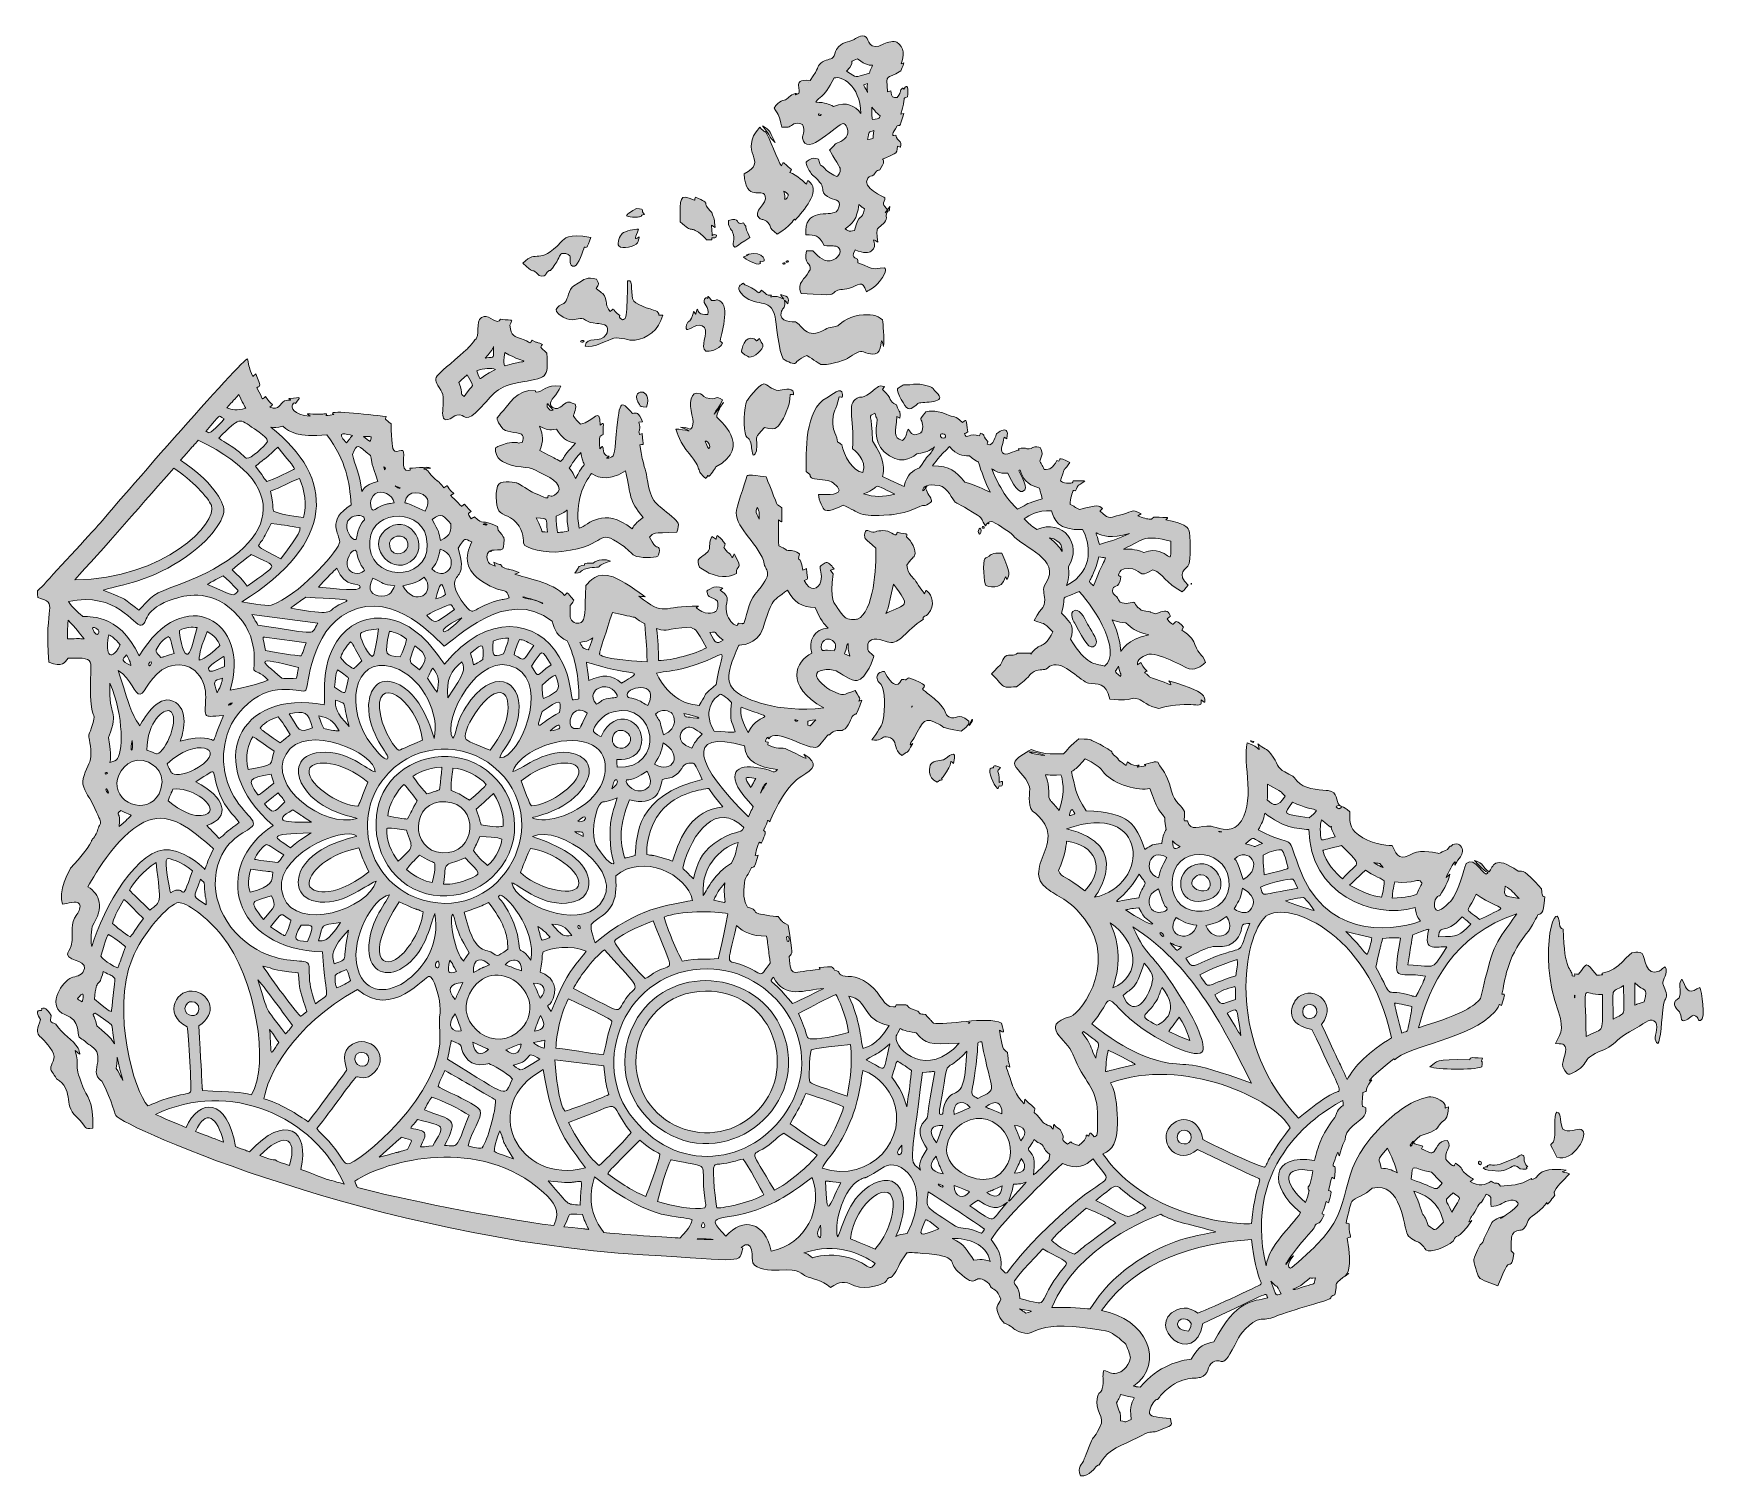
# Model space of a CAD drawing. Header units: inches. Extents: x 18 to 845, y 76 to 789.
import ezdxf

# ---------------------------------------------------------------- set-up
doc = ezdxf.new("R2010")
doc.units = ezdxf.units.IN
doc.header["$MEASUREMENT"] = 0
doc.layers.add('Layer 1', color=7, linetype='Continuous')

msp = doc.modelspace()

# ---------------------------------------------------------------- hatches: boundary and pattern name
at = {"layer": 'Layer 1', "true_color": 0xffffff}
h = msp.add_hatch(color=7, dxfattribs=at)
h.dxf.hatch_style = 2
edge = h.paths.add_edge_path()
edge.add_spline(control_points=[(733.94, 231), (733.92, 230.11), (733.02, 229.64), (732.6, 230.69), (732.07, 232.05), (733.97, 232.45), (733.94, 231)], knot_values=[0, 0, 0, 0, 1, 1, 1, 2, 2, 2, 2], degree=3, periodic=1)
edge = h.paths.add_edge_path()
edge.add_spline(control_points=[(737.18, 229.83), (738.77, 230.84), (739.11, 228.75), (745.38, 231.17), (754.2, 234.57), (753.19, 235.27), (754, 235.05), (756.26, 234.46), (753.69, 232.1), (756.87, 229.04), (756.74, 228.88), (756.25, 229.2), (756.18, 229), (756.09, 228.79), (757.45, 227.81), (754.41, 227.91), (752.31, 227.97), (752.25, 229.46), (750.63, 229.63), (748.72, 229.83), (746.55, 226.8), (742.21, 227), (733.77, 227.41), (733.39, 229.15), (737.18, 229.06), (737.15, 229.17), (736.12, 229.17), (737.18, 229.83)], knot_values=[0, 0, 0, 0, 1, 1, 1, 2, 2, 2, 3, 3, 3, 4, 4, 4, 5, 5, 5, 6, 6, 6, 7, 7, 7, 8, 8, 8, 9, 9, 9, 9], degree=3, periodic=1)
edge = h.paths.add_edge_path()
edge.add_spline(control_points=[(769.55, 241.5), (771.17, 243.94), (769.17, 255.79), (771.31, 256.03), (773.68, 256.3), (772.72, 249.34), (774.27, 247.74), (776.34, 245.61), (782.12, 248.13), (783.29, 247.61), (787.69, 245.65), (779.53, 231.06), (771.17, 233.83), (767.32, 242.21), (767.75, 238.8), (769.55, 241.5)], knot_values=[0, 0, 0, 0, 1, 1, 1, 2, 2, 2, 3, 3, 3, 4, 4, 4, 5, 5, 5, 5], degree=3, periodic=1)
edge = h.paths.add_edge_path()
edge.add_spline(control_points=[(47.79, 248.17), (42.49, 247.78), (46.18, 247.63), (39.41, 254.01), (32.96, 260.08), (38.59, 267.39), (29.78, 272.64), (28.19, 275.51), (27.08, 276.2), (26.9, 277.59), (26.59, 280.01), (30.27, 282.26), (27.57, 286.41), (21.42, 295.86), (18.38, 292.4), (21.88, 301.91), (20.27, 303.95), (19.31, 306.82), (22.37, 306.27), (22.73, 307.65), (21.94, 307.1), (22.95, 307.47), (23.38, 307.64), (25.05, 307.71), (27.13, 303.88), (26.66, 300.02), (26.43, 301.02), (29.48, 299.59), (32.79, 294.49), (37.8, 291.84), (40.49, 287.8), (40.82, 287.29), (41.39, 284.81), (41.27, 284.74), (41.25, 284.73), (41.38, 284.68), (38.95, 286.57), (41.69, 278), (37.49, 282.04), (42.8, 268.58), (44.41, 264.5), (48.26, 261.7), (47.79, 248.17)], knot_values=[0, 0, 0, 0, 1, 1, 1, 2, 2, 2, 3, 3, 3, 4, 4, 4, 5, 5, 5, 6, 6, 6, 7, 7, 7, 8, 8, 8, 9, 9, 9, 10, 10, 10, 11, 11, 11, 12, 12, 12, 13, 13, 13, 14, 14, 14, 14], degree=3, periodic=1)
edge = h.paths.add_edge_path()
edge.add_spline(control_points=[(497.33, 419.52), (497.3, 416.63), (497.07, 417.16), (495.62, 417.42), (495.11, 415.78), (494.99, 416.21), (494.85, 416.01), (492.5, 418.06), (490.31, 424.32), (491.18, 425.67), (491.82, 426.67), (492.6, 426.1), (492.71, 426.17), (493.01, 426.34), (492.08, 428.24), (496.29, 426.37), (493.83, 423.63), (495.63, 426.47), (495.71, 418.92), (497.28, 419.89), (497.09, 419.47), (497.33, 419.52)], knot_values=[0, 0, 0, 0, 1, 1, 1, 2, 2, 2, 3, 3, 3, 4, 4, 4, 5, 5, 5, 6, 6, 6, 7, 7, 7, 7], degree=3, periodic=1)
edge = h.paths.add_edge_path()
edge.add_spline(control_points=[(295.02, 527.38), (297.06, 529.53), (301.28, 529.37), (303.5, 528.39), (296.96, 526.1), (298.46, 525.87), (297.69, 525.47), (297.21, 525.22), (292.45, 525.52), (289.63, 523.81), (288.64, 523.21), (288.86, 522.43), (285.9, 522.49), (288.72, 525.66), (286.54, 525.76), (290.75, 526.37), (290.85, 526.87), (289.28, 527.48), (295.02, 527.38)], knot_values=[0, 0, 0, 0, 1, 1, 1, 2, 2, 2, 3, 3, 3, 4, 4, 4, 5, 5, 5, 6, 6, 6, 6], degree=3, periodic=1)
edge = h.paths.add_edge_path()
edge.add_spline(control_points=[(486.66, 543.47), (486.8, 542), (485.94, 540.89), (485.38, 542.5), (484.96, 543.73), (486.42, 546), (486.66, 543.47)], knot_values=[0, 0, 0, 0, 1, 1, 1, 2, 2, 2, 2], degree=3, periodic=1)
edge = h.paths.add_edge_path()
edge.add_spline(control_points=[(393.96, 611.55), (394.09, 609.87), (394.31, 610.85), (392.41, 610.66), (392.42, 604.71), (388.49, 598.07), (388.28, 597.78), (386.33, 595.07), (386.11, 592.63), (379.66, 594.35), (374.68, 589.13), (375.88, 590.28), (375.87, 585.47), (375.86, 580.82), (374.43, 580.99), (374.13, 580.76), (372.95, 583.64), (373.52, 585.41), (372.6, 587.59), (371.73, 589.68), (371.29, 588.79), (370.48, 590.33), (369.07, 593.04), (369.43, 604.98), (370.96, 607.54), (371.02, 607.64), (376.61, 615.73), (379.33, 615.91), (381.19, 616.04), (382.88, 612.75), (386.74, 612.77), (388.1, 612.78), (393.71, 614.57), (393.96, 611.55)], knot_values=[0, 0, 0, 0, 1, 1, 1, 2, 2, 2, 3, 3, 3, 4, 4, 4, 5, 5, 5, 6, 6, 6, 7, 7, 7, 8, 8, 8, 9, 9, 9, 10, 10, 10, 11, 11, 11, 11], degree=3, periodic=1)
edge = h.paths.add_edge_path()
edge.add_spline(control_points=[(269.9, 635.48), (268.78, 633.53), (268.46, 634.61), (272.12, 631.17), (272.71, 618.1), (272.66, 619.33), (257.35, 616.42), (245.95, 614.25), (245.6, 609.82), (236.8, 601.73), (231.06, 596.47), (232.26, 601.4), (227.64, 600.58), (226.05, 600.3), (225.45, 599.13), (224.33, 598.68), (217.18, 595.84), (223.15, 607.54), (219.73, 612.91), (215.13, 620.16), (215.33, 617.69), (232.26, 632.74), (233.03, 633.43), (237.17, 638.3), (237.33, 638.6), (238.85, 641.46), (236.76, 648.66), (241.1, 649.33), (243.88, 649.76), (247.55, 644.74), (249.21, 647.9), (255.99, 647.09), (255.35, 648.25), (253.78, 644.98), (254.69, 639.34), (255.53, 639.77), (260.86, 637.72), (264.58, 636.3), (263.4, 635.21), (264.77, 637.57), (268.73, 635.53), (265.7, 637.37), (269.9, 635.48)], knot_values=[0, 0, 0, 0, 1, 1, 1, 2, 2, 2, 3, 3, 3, 4, 4, 4, 5, 5, 5, 6, 6, 6, 7, 7, 7, 8, 8, 8, 9, 9, 9, 10, 10, 10, 11, 11, 11, 12, 12, 12, 13, 13, 13, 14, 14, 14, 14], degree=3, periodic=1)
edge = h.paths.add_edge_path()
edge.add_spline(control_points=[(246.75, 622.99), (244.58, 624.04), (241.08, 623.79), (237.57, 622.33), (239.89, 616.31), (236.99, 618.32), (246.75, 622.99)], knot_values=[0, 0, 0, 0, 1, 1, 1, 2, 2, 2, 2], degree=3, periodic=1)
edge = h.paths.add_edge_path()
edge.add_spline(control_points=[(251.26, 631.52), (250.33, 624.49), (251.28, 625.35), (251.47, 624.82), (264.39, 628.89), (263.28, 624.69), (251.26, 631.52)], knot_values=[0, 0, 0, 0, 1, 1, 1, 2, 2, 2, 2], degree=3, periodic=1)
edge = h.paths.add_edge_path()
edge.add_spline(control_points=[(241.67, 628.71), (247, 629.49), (245.55, 628.03), (245.77, 634.4), (245.52, 633.93), (246.11, 633.6), (241.67, 628.71)], knot_values=[0, 0, 0, 0, 1, 1, 1, 2, 2, 2, 2], degree=3, periodic=1)
edge = h.paths.add_edge_path()
edge.add_spline(control_points=[(228.55, 616.65), (231.43, 609.84), (228.54, 611.83), (231.26, 609.77), (236.16, 617.1), (236.57, 613.04), (232.79, 620.44), (232.51, 620.19), (229.68, 617.66), (228.55, 616.65)], knot_values=[0, 0, 0, 0, 1, 1, 1, 2, 2, 2, 3, 3, 3, 3], degree=3, periodic=1)
edge = h.paths.add_edge_path()
edge.add_spline(control_points=[(321.3, 604.52), (318.42, 604.61), (318.48, 604.87), (317.9, 605.71), (312.29, 613.92), (325.08, 614.49), (321.3, 604.52)], knot_values=[0, 0, 0, 0, 1, 1, 1, 2, 2, 2, 2], degree=3, periodic=1)
edge = h.paths.add_edge_path()
edge.add_spline(control_points=[(371.88, 679.99), (378.66, 682.33), (382.04, 674.99), (377.48, 676.6), (377.45, 675.07), (378.11, 675.82), (377.13, 675.2), (375.99, 674.48), (370.19, 677.84), (369.1, 678.58), (375.67, 681.5), (368.15, 678.71), (371.88, 679.99)], knot_values=[0, 0, 0, 0, 1, 1, 1, 2, 2, 2, 3, 3, 3, 4, 4, 4, 4], degree=3, periodic=1)
edge = h.paths.add_edge_path()
edge.add_spline(control_points=[(372.09, 629.23), (371.31, 629.36), (368.6, 631.1), (368.34, 631.82), (368.17, 632.32), (369.9, 640.55), (374.59, 638.19), (376.25, 637.35), (375.07, 636.56), (377.21, 638.37), (378.46, 635.05), (378.73, 636.22), (378.87, 635.24), (379.18, 633.04), (374.43, 628.83), (372.09, 629.23)], knot_values=[0, 0, 0, 0, 1, 1, 1, 2, 2, 2, 3, 3, 3, 4, 4, 4, 5, 5, 5, 5], degree=3, periodic=1)
edge = h.paths.add_edge_path()
edge.add_spline(control_points=[(290.49, 637.12), (290.61, 636.65), (289.25, 636.43), (288.94, 636.69), (288.04, 637.46), (290.4, 637.48), (290.49, 637.12)], knot_values=[0, 0, 0, 0, 1, 1, 1, 2, 2, 2, 2], degree=3, periodic=1)
edge = h.paths.add_edge_path()
edge.add_spline(control_points=[(279.5, 680.3), (277.86, 679.54), (278.72, 678.07), (274.81, 673.21), (272.73, 670.63), (274.3, 673), (272.42, 671.24), (271.32, 670.21), (271.8, 669.82), (270.76, 669.35), (268.69, 668.41), (267.64, 670.27), (267, 670.82), (264.45, 673.01), (265.47, 670.27), (260.3, 675.6), (267.42, 683.08), (267.76, 673.83), (279.2, 686.14), (280.9, 687.96), (282.29, 690.32), (293.8, 688.32), (291.82, 682.51), (291.91, 683.45), (290.61, 683.51), (290.07, 682.11), (287.84, 674.53), (285.71, 674.14), (282.48, 673.55), (284.09, 678.35), (283.44, 679.26), (282.75, 680.26), (280.4, 680.73), (279.5, 680.3)], knot_values=[0, 0, 0, 0, 1, 1, 1, 2, 2, 2, 3, 3, 3, 4, 4, 4, 5, 5, 5, 6, 6, 6, 7, 7, 7, 8, 8, 8, 9, 9, 9, 10, 10, 10, 11, 11, 11, 11], degree=3, periodic=1)
edge = h.paths.add_edge_path()
edge.add_spline(control_points=[(389.84, 675.47), (389.84, 675.07), (388.94, 674.91), (388.72, 675.32), (388.4, 675.93), (389.84, 676.07), (389.84, 675.47)], knot_values=[0, 0, 0, 0, 1, 1, 1, 2, 2, 2, 2], degree=3, periodic=1)
edge = h.paths.add_edge_path()
edge.add_spline(control_points=[(447.22, 774.12), (449.16, 774.69), (448.94, 775.51), (447.02, 770.63), (439.53, 765.76), (439.91, 770.27), (440.44, 760.34), (440.44, 760.34), (442.12, 760.81), (442.12, 760.81), (442.61, 757.4), (442.86, 757.36), (445.3, 757.46), (447.92, 761.15), (446.09, 760.31), (447.36, 761.66), (448.24, 762.6), (448.29, 761.7), (448.57, 761.55), (450.41, 765.02), (450.74, 761.61), (450.34, 757.72), (447.49, 756.92), (449.67, 758.12), (447.12, 749.26), (447.12, 749.26), (448.51, 749.53), (448.51, 749.53), (446.46, 743.06), (447.24, 743.86), (445.28, 743.48), (444.04, 741.09), (443.08, 740.44), (443.12, 739.55), (443.18, 738.07), (442.85, 738.83), (444.53, 738.86), (445.57, 735.34), (447.39, 736.3), (447.03, 733.95), (446.76, 732.18), (447.14, 733.19), (445.42, 733.34), (445.35, 728.99), (443.51, 729.75), (437.99, 727), (438.01, 726.97), (439.56, 726.55), (437.38, 722.82), (436.11, 720.65), (436.34, 722.04), (435.47, 721.44), (434.99, 721.11), (434.13, 719.61), (433.74, 719.27), (432.36, 718.09), (431.72, 719.01), (430.74, 717.6), (427.38, 712.81), (438.91, 708.34), (439.14, 707.81), (439.53, 706.9), (438.28, 705.64), (438.4, 704.79), (438.46, 704.35), (439.72, 702.87), (440.39, 702.02), (437.99, 698.71), (439.88, 701.08), (441.53, 703.63), (441.5, 699.39), (441.02, 703.11), (439.97, 699.97), (439.48, 698.54), (440.2, 698.74), (439.8, 697.25), (439.21, 695.08), (436.15, 693.6), (435.56, 692.54), (434.97, 691.48), (435.21, 689.55), (435.67, 686.02), (430.79, 689.24), (436.63, 684.28), (432.42, 681.53), (431.35, 680.83), (428.85, 680.28), (424.41, 682.16), (421.43, 676.65), (426.77, 679.37), (425.74, 675.75), (435.77, 672), (431.75, 672.67), (439.05, 673.34), (439.21, 672.92), (441.03, 672.27), (436.57, 666.61), (433.75, 663.03), (431.94, 662.84), (430.04, 661.42), (427.96, 668.07), (426.06, 664.44), (421.64, 663.28), (417.8, 662.28), (416.45, 662.8), (414.64, 661.59), (412, 659.85), (416.24, 659.57), (397.73, 660.63), (397.5, 661.35), (396.58, 663.48), (397.45, 665.61), (397.65, 666.09), (402.07, 671.73), (402.21, 672.37), (402.94, 675.77), (398.75, 675.06), (400.44, 681.7), (403.14, 681.7), (403.57, 681.69), (403.77, 681.57), (403.84, 681.54), (407.17, 677.2), (410.65, 676.76), (414.5, 676.27), (419.01, 680.8), (416.25, 683.36), (414.86, 684.64), (412.74, 683.76), (409.1, 684.32), (406.29, 689.91), (404.9, 689.26), (400.15, 689.67), (398.91, 703.12), (411.79, 698.57), (415.06, 701.04), (416.25, 701.94), (417.12, 704.43), (416.61, 705.52), (415.63, 707.61), (410.73, 706.89), (408.9, 710.43), (408.24, 711.71), (408.7, 713.69), (407.07, 715.51), (403.1, 719.95), (403.8, 718.56), (403.1, 719.43), (402.51, 720.19), (399.74, 724.59), (400.25, 725.58), (400.42, 725.93), (403.09, 727.35), (403.12, 727.36), (403.97, 727.58), (405.9, 727.14), (406.36, 727.05), (408.26, 721.29), (406.41, 726.06), (410.34, 721.47), (411.18, 720.5), (415.16, 718.42), (415.42, 718.47), (415.76, 718.53), (417.44, 720.25), (417.01, 722.5), (416.96, 722.78), (411.86, 731.39), (411.81, 731.47), (414.98, 734.36), (413.98, 733.97), (414.77, 734.57), (415.2, 734.9), (419.39, 736.07), (420.56, 738.88), (421.73, 741.66), (419.62, 744.48), (418.6, 744.61), (416.13, 744.91), (400.01, 727.19), (398.41, 737.45), (398.18, 738.91), (400.24, 740.23), (398.46, 744.07), (394.46, 745.93), (393.31, 743.48), (391.89, 742.97), (391.23, 742.73), (390.45, 742.77), (388.31, 742.77), (386.71, 748.95), (387.11, 748.12), (384.37, 752.17), (387, 756.43), (389.07, 755.74), (390.56, 756.68), (390.66, 756.74), (393.89, 759.9), (395.4, 759.39), (395.78, 759.26), (393.77, 758.34), (395.49, 758.89), (399.69, 760.25), (391.66, 766.71), (402.19, 765.91), (407.25, 772.56), (404.96, 772.22), (407.53, 774.43), (409.78, 776.36), (412.31, 776.06), (413.46, 777.17), (414.55, 778.23), (414.35, 779.91), (415.24, 781.25), (417.91, 785.25), (421.05, 784.57), (424, 786.11), (424.16, 786.19), (427.76, 789.1), (429.98, 787.26), (431.09, 786.33), (431.16, 779.97), (438.66, 783.93), (440.51, 784.9), (443.81, 785.57), (445.04, 784.78), (448.86, 782.36), (448.79, 778.1), (447.22, 774.12)], knot_values=[0, 0, 0, 0, 1, 1, 1, 2, 2, 2, 3, 3, 3, 4, 4, 4, 5, 5, 5, 6, 6, 6, 7, 7, 7, 8, 8, 8, 9, 9, 9, 10, 10, 10, 11, 11, 11, 12, 12, 12, 13, 13, 13, 14, 14, 14, 15, 15, 15, 16, 16, 16, 17, 17, 17, 18, 18, 18, 19, 19, 19, 20, 20, 20, 21, 21, 21, 22, 22, 22, 23, 23, 23, 24, 24, 24, 25, 25, 25, 26, 26, 26, 27, 27, 27, 28, 28, 28, 29, 29, 29, 30, 30, 30, 31, 31, 31, 32, 32, 32, 33, 33, 33, 34, 34, 34, 35, 35, 35, 36, 36, 36, 37, 37, 37, 38, 38, 38, 39, 39, 39, 40, 40, 40, 41, 41, 41, 42, 42, 42, 43, 43, 43, 44, 44, 44, 45, 45, 45, 46, 46, 46, 47, 47, 47, 48, 48, 48, 49, 49, 49, 50, 50, 50, 51, 51, 51, 52, 52, 52, 53, 53, 53, 54, 54, 54, 55, 55, 55, 56, 56, 56, 57, 57, 57, 58, 58, 58, 59, 59, 59, 60, 60, 60, 61, 61, 61, 62, 62, 62, 63, 63, 63, 64, 64, 64, 65, 65, 65, 66, 66, 66, 67, 67, 67, 68, 68, 68, 69, 69, 69, 70, 70, 70, 71, 71, 71, 72, 72, 72, 73, 73, 73, 74, 74, 74, 75, 75, 75, 76, 76, 76, 76], degree=3, periodic=1)
edge = h.paths.add_edge_path()
edge.add_spline(control_points=[(401.38, 764.85), (401.38, 764.85), (401.38, 764.85), (401.38, 764.85), (401.38, 764.85), (401.38, 764.85), (401.38, 764.85), (401.38, 764.85), (401.38, 764.85), (401.38, 764.85)], knot_values=[0, 0, 0, 0, 1, 1, 1, 2, 2, 2, 3, 3, 3, 3], degree=3, periodic=1)
edge = h.paths.add_edge_path()
edge.add_spline(control_points=[(406.36, 749.36), (405.47, 748.45), (408.24, 748.16), (407.67, 749.11), (407.65, 749.15), (406.38, 749.38), (406.36, 749.36)], knot_values=[0, 0, 0, 0, 1, 1, 1, 2, 2, 2, 2], degree=3, periodic=1)
edge = h.paths.add_edge_path()
edge.add_spline(control_points=[(431.5, 769.52), (434.06, 777.19), (434.23, 769.9), (425.7, 776.5), (419.6, 774.42), (425.82, 776.18), (420.17, 770.4), (426.18, 767.2), (423.03, 767.1), (431.5, 769.52)], knot_values=[0, 0, 0, 0, 1, 1, 1, 2, 2, 2, 3, 3, 3, 3], degree=3, periodic=1)
edge = h.paths.add_edge_path()
edge.add_spline(control_points=[(405.02, 755.14), (409.89, 755), (411.31, 754.28), (413.75, 752.99), (420.6, 755.67), (424.07, 753.41), (427.25, 749.62), (426.88, 763.78), (417.65, 768.31), (414.16, 767.1), (408.19, 755.8), (406.88, 758.55), (405.02, 755.14)], knot_values=[0, 0, 0, 0, 1, 1, 1, 2, 2, 2, 3, 3, 3, 4, 4, 4, 4], degree=3, periodic=1)
edge = h.paths.add_edge_path()
edge.add_spline(control_points=[(430.53, 764.36), (427.81, 763.57), (428.54, 764.19), (430.56, 759.97), (430.32, 763.12), (430.38, 761.96), (430.53, 764.36)], knot_values=[0, 0, 0, 0, 1, 1, 1, 2, 2, 2, 2], degree=3, periodic=1)
edge = h.paths.add_edge_path()
edge.add_spline(control_points=[(433.66, 741.13), (431.21, 740.37), (431.28, 740.94), (430.61, 736.67), (434.49, 737.57), (432.91, 736.34), (433.66, 741.13)], knot_values=[0, 0, 0, 0, 1, 1, 1, 2, 2, 2, 2], degree=3, periodic=1)
edge = h.paths.add_edge_path()
edge.add_spline(control_points=[(426.31, 704.54), (425.36, 697.23), (423.24, 695.17), (419.46, 692.54), (421.98, 691.09), (420.82, 691.35), (424.17, 691.74), (426.25, 700.88), (427.95, 696.03), (429.14, 702.5), (426.43, 704.2), (428.9, 702.5), (426.31, 704.54)], knot_values=[0, 0, 0, 0, 1, 1, 1, 2, 2, 2, 3, 3, 3, 4, 4, 4, 4], degree=3, periodic=1)
edge = h.paths.add_edge_path()
edge.add_spline(control_points=[(432.71, 752.63), (432.76, 746.17), (432.78, 747.94), (433.03, 746.58), (437.44, 747.42), (435.96, 746.82), (436.83, 748.39), (434.01, 750.67), (435.06, 750.01), (432.71, 752.63)], knot_values=[0, 0, 0, 0, 1, 1, 1, 2, 2, 2, 3, 3, 3, 3], degree=3, periodic=1)
edge = h.paths.add_edge_path()
edge.add_spline(control_points=[(394.84, 696.84), (394.65, 696.83), (394.61, 697.42), (394.45, 697.33), (393.9, 696.98), (392.8, 694.12), (385.87, 689.88), (381.04, 693.83), (383.46, 693.41), (381.31, 695.65), (379.3, 697.75), (378.27, 696.79), (377.15, 697.78), (373.39, 701.15), (381.44, 704.95), (380.01, 708.78), (378.28, 713.45), (370.54, 704.99), (369.55, 719.74), (382.48, 725.85), (366.05, 730.44), (377.29, 742.73), (379.96, 739.91), (379.8, 740.9), (380.3, 740.28), (381.78, 738.45), (386.44, 725.7), (387.99, 723.68), (389.48, 725.97), (387.89, 725.94), (393.06, 721.83), (392.16, 720.35), (392.3, 720.55), (392.23, 720.44), (395.52, 719.31), (399.76, 715.1), (400.41, 714.63), (401.13, 716.69), (400.75, 716.95), (402.29, 715.42), (407.18, 710.56), (399.02, 701.78), (394.84, 696.84)], knot_values=[0, 0, 0, 0, 1, 1, 1, 2, 2, 2, 3, 3, 3, 4, 4, 4, 5, 5, 5, 6, 6, 6, 7, 7, 7, 8, 8, 8, 9, 9, 9, 10, 10, 10, 11, 11, 11, 12, 12, 12, 13, 13, 13, 14, 14, 14, 14], degree=3, periodic=1)
edge = h.paths.add_edge_path()
edge.add_spline(control_points=[(389.61, 707.2), (390.45, 706.43), (391.53, 709.08), (391.39, 709.55), (391.3, 709.88), (389.8, 710.82), (389.28, 711.19), (390.12, 707), (389.35, 707.44), (389.61, 707.2)], knot_values=[0, 0, 0, 0, 1, 1, 1, 2, 2, 2, 3, 3, 3, 3], degree=3, periodic=1)
edge = h.paths.add_edge_path()
edge.add_spline(control_points=[(317.77, 688.55), (317.72, 688.33), (317.3, 686.16), (316.94, 685.66), (315.55, 683.68), (309.22, 682.29), (307.71, 684.12), (306.58, 685.49), (308.32, 689.3), (309.37, 690.21), (310.81, 691.48), (315.74, 692.62), (317.38, 692.36), (316.18, 688.46), (314.53, 686.49), (317.77, 688.55)], knot_values=[0, 0, 0, 0, 1, 1, 1, 2, 2, 2, 3, 3, 3, 4, 4, 4, 5, 5, 5, 5], degree=3, periodic=1)
edge = h.paths.add_edge_path()
edge.add_spline(control_points=[(308.17, 649.69), (308.15, 648.96), (307.32, 649.09), (309.54, 647.59), (310.95, 648.39), (311.31, 647.68), (311.57, 653.12), (312.29, 668.73), (311.65, 666.62), (312.3, 666.9), (315.02, 668.18), (313.16, 659.45), (315.04, 656.87), (316.85, 654.38), (325.89, 652.33), (326.56, 651.73), (328.67, 649.86), (325.81, 649.69), (329.46, 649.91), (327.39, 642.31), (321.49, 638.41), (315.73, 637.58), (312.36, 637.09), (308.87, 639.3), (305.13, 638.48), (302.54, 637.91), (294.97, 633.36), (291.11, 634.66), (291.58, 639.78), (298.81, 635.91), (301.49, 640.3), (302.13, 641.36), (302.37, 643.32), (301.72, 644.27), (300.79, 645.67), (297.78, 645.72), (296.85, 645.81), (291, 646.35), (291.71, 647.84), (289.47, 648.25), (286.7, 648.77), (285.3, 646.1), (280.16, 648.98), (272.52, 653.26), (279.84, 654.79), (281.21, 656.27), (282.55, 657.72), (282.67, 662.7), (285.49, 664.48), (291.73, 668.4), (291.6, 668.67), (296.71, 667.72), (298.26, 664.5), (297.71, 665.65), (296.48, 663.05), (298.6, 661.2), (300.07, 660.97), (300.92, 658.64), (302.1, 655.39), (300.7, 655.2), (303.37, 651.78), (306.19, 653.93), (303.62, 652.94), (308.17, 649.69)], knot_values=[0, 0, 0, 0, 1, 1, 1, 2, 2, 2, 3, 3, 3, 4, 4, 4, 5, 5, 5, 6, 6, 6, 7, 7, 7, 8, 8, 8, 9, 9, 9, 10, 10, 10, 11, 11, 11, 12, 12, 12, 13, 13, 13, 14, 14, 14, 15, 15, 15, 16, 16, 16, 17, 17, 17, 18, 18, 18, 19, 19, 19, 20, 20, 20, 21, 21, 21, 21], degree=3, periodic=1)
edge = h.paths.add_edge_path()
edge.add_spline(control_points=[(317.81, 698.48), (317.35, 698.36), (313.77, 698.13), (311.44, 698.96), (312.26, 700.06), (310.79, 699.29), (316.39, 702.67), (321.5, 702.2), (317.98, 701.9), (320.28, 699.72), (317.44, 698.96), (320.25, 699.14), (317.81, 698.48)], knot_values=[0, 0, 0, 0, 1, 1, 1, 2, 2, 2, 3, 3, 3, 4, 4, 4, 4], degree=3, periodic=1)
edge = h.paths.add_edge_path()
edge.add_spline(control_points=[(369.24, 695.48), (371.97, 691.88), (368.85, 695.41), (372.42, 688.34), (364.56, 683.29), (365.54, 683.36), (364.82, 683.69), (363.07, 684.5), (365.63, 687.38), (363.93, 690.99), (363.24, 692.46), (361.48, 693.38), (361.9, 696.74), (368.09, 698.94), (364.9, 693.87), (369.24, 695.48)], knot_values=[0, 0, 0, 0, 1, 1, 1, 2, 2, 2, 3, 3, 3, 4, 4, 4, 5, 5, 5, 5], degree=3, periodic=1)
edge = h.paths.add_edge_path()
edge.add_spline(control_points=[(338.15, 594.63), (342.12, 594.19), (341.95, 593.96), (343.05, 593.52), (343.52, 594.13), (345.23, 594.97), (343.79, 600.68), (342.45, 606.01), (342.82, 612.94), (347.97, 611.1), (349.35, 610.61), (349.77, 608.92), (352.68, 608.66), (356.5, 608.32), (355.03, 610.39), (358.95, 608.11), (355.59, 601.15), (356.33, 604.61), (354.8, 600.94), (364.84, 613.35), (355.25, 602.54), (356.12, 599.54), (356.34, 598.8), (374.54, 585.07), (355.64, 574.91), (355.28, 574.18), (352.46, 570.38), (352.28, 570.26), (352.1, 570.14), (351.96, 570.74), (351.74, 570.73), (350.82, 569.3), (350.66, 569.3), (350.64, 569.28), (345.23, 573.63), (349.41, 573.3), (342.39, 581.53), (337.88, 586.82), (336.62, 591.92), (335.82, 593.56), (339.67, 593.72), (347.17, 591.11), (338.15, 594.63)], knot_values=[0, 0, 0, 0, 1, 1, 1, 2, 2, 2, 3, 3, 3, 4, 4, 4, 5, 5, 5, 6, 6, 6, 7, 7, 7, 8, 8, 8, 9, 9, 9, 10, 10, 10, 11, 11, 11, 12, 12, 12, 13, 13, 13, 14, 14, 14, 14], degree=3, periodic=1)
edge = h.paths.add_edge_path()
edge.add_spline(control_points=[(352.61, 585.04), (352.71, 586.67), (350.78, 588.12), (350.42, 587.7), (350.66, 586.88), (352.4, 581.89), (352.61, 585.04)], knot_values=[0, 0, 0, 0, 1, 1, 1, 2, 2, 2, 2], degree=3, periodic=1)
edge = h.paths.add_edge_path()
edge.add_spline(control_points=[(488.3, 544.79), (488.2, 544.61), (487.39, 544.45), (487.24, 545.04), (487.01, 545.92), (488.73, 545.58), (488.3, 544.79)], knot_values=[0, 0, 0, 0, 1, 1, 1, 2, 2, 2, 2], degree=3, periodic=1)
edge = h.paths.add_edge_path()
edge.add_spline(control_points=[(391.48, 676.45), (391.46, 676.01), (390.52, 675.94), (390.36, 676.3), (390.1, 676.9), (391.5, 677.07), (391.48, 676.45)], knot_values=[0, 0, 0, 0, 1, 1, 1, 2, 2, 2, 2], degree=3, periodic=1)
edge = h.paths.add_edge_path()
edge.add_spline(control_points=[(734.58, 282.71), (733.25, 279.74), (734.92, 282.95), (734.2, 278.51), (730.01, 276.71), (711.76, 277.15), (708.52, 278.55), (712.47, 281.42), (710.26, 282.43), (728.18, 282), (728.71, 283.1), (727.69, 283.32), (734.58, 282.71)], knot_values=[0, 0, 0, 0, 1, 1, 1, 2, 2, 2, 3, 3, 3, 4, 4, 4, 4], degree=3, periodic=1)
edge = h.paths.add_edge_path()
edge.add_spline(control_points=[(356.37, 657.42), (363.22, 656.13), (358.62, 642.37), (357.75, 637.14), (358.7, 636.32), (357.74, 637.14), (358.97, 636.1), (357.26, 632.7), (351.81, 631.61), (350.75, 632.19), (347.5, 633.98), (352.01, 641.03), (349.98, 643.75), (347.31, 647.32), (342.12, 642.12), (341.23, 642.76), (340.69, 643.15), (341.09, 645.17), (341.4, 645.75), (342.59, 647.97), (342.8, 645.12), (344.67, 651.85), (346.22, 649.84), (345.35, 649.62), (346.44, 652.89), (347.2, 651.58), (347.16, 650), (351.69, 650.2), (352.81, 653.95), (348.72, 655.52), (350.07, 657.89), (350.84, 659.22), (351.5, 658.16), (351.6, 658.2), (351.9, 658.33), (351.13, 660.85), (353.43, 657.1), (356.58, 657.13), (355.33, 657.61), (356.37, 657.42)], knot_values=[0, 0, 0, 0, 1, 1, 1, 2, 2, 2, 3, 3, 3, 4, 4, 4, 5, 5, 5, 6, 6, 6, 7, 7, 7, 8, 8, 8, 9, 9, 9, 10, 10, 10, 11, 11, 11, 12, 12, 12, 13, 13, 13, 13], degree=3, periodic=1)
edge = h.paths.add_edge_path()
edge.add_spline(control_points=[(345.54, 708.29), (354.42, 704.42), (347.49, 706.51), (353.67, 700.66), (354.79, 697.37), (354.89, 697.41), (355.27, 693.24), (355.27, 693.24), (353.44, 694.45), (353.44, 694.45), (354.42, 685.54), (352.41, 690.97), (356.01, 689.41), (355.26, 687.94), (356.34, 688.12), (353.67, 688.13), (353.67, 688.13), (353.67, 687.14), (353.67, 687.14), (348.99, 687.14), (352.59, 686.65), (348.05, 690.08), (341.91, 694.71), (344.94, 689.64), (337.92, 696.09), (338.11, 707.88), (337.05, 710.12), (345.14, 706.8), (345.19, 706.99), (345.1, 706.71), (345.54, 708.29)], knot_values=[0, 0, 0, 0, 1, 1, 1, 2, 2, 2, 3, 3, 3, 4, 4, 4, 5, 5, 5, 6, 6, 6, 7, 7, 7, 8, 8, 8, 9, 9, 9, 10, 10, 10, 10], degree=3, periodic=1)
edge = h.paths.add_edge_path()
edge.add_spline(control_points=[(467.9, 421.83), (466.98, 420.68), (467.1, 421.26), (467.43, 420.29), (465.73, 419.86), (467.36, 420.76), (465.03, 419.13), (459.74, 421.18), (461.21, 427.25), (461.84, 428.1), (463.26, 430.02), (467.56, 429.96), (468.13, 430.2), (470, 430.98), (475.48, 437.17), (473.03, 428.45), (470.56, 430.62), (473.56, 428.96), (467.9, 421.83)], knot_values=[0, 0, 0, 0, 1, 1, 1, 2, 2, 2, 3, 3, 3, 4, 4, 4, 5, 5, 5, 6, 6, 6, 6], degree=3, periodic=1)
edge = h.paths.add_edge_path()
edge.add_spline(control_points=[(356.25, 540.99), (358.24, 539.52), (357.32, 540.48), (360.24, 536.85), (359.92, 536.05), (359.69, 535.48), (359.55, 535.14), (363.26, 530.11), (361.18, 534.51), (363.69, 530), (363.96, 530.54), (364.19, 530.99), (364.73, 532.06), (369.66, 522.92), (365.54, 527.39), (365.82, 522.22), (363.1, 521.05), (359.29, 519.51), (352.2, 522.49), (352.15, 522.5), (347.51, 525.29), (347.48, 525.33), (347.46, 525.35), (346.52, 527.69), (346.9, 528.8), (347.45, 530.41), (351.05, 531.84), (352.04, 533.47), (353.02, 535.08), (351.8, 536.04), (353.57, 540.49), (356.29, 539.17), (355.38, 538.4), (356.25, 540.99)], knot_values=[0, 0, 0, 0, 1, 1, 1, 2, 2, 2, 3, 3, 3, 4, 4, 4, 5, 5, 5, 6, 6, 6, 7, 7, 7, 8, 8, 8, 9, 9, 9, 10, 10, 10, 11, 11, 11, 11], degree=3, periodic=1)
edge = h.paths.add_edge_path()
edge.add_spline(control_points=[(590.71, 517.44), (590.7, 517.44), (590.61, 516.98), (590.62, 516.98), (590.63, 516.99), (590.32, 516.96), (590.32, 516.96), (590.39, 516.79), (590.88, 517.37), (590.71, 517.44)], knot_values=[0, 0, 0, 0, 1, 1, 1, 2, 2, 2, 3, 3, 3, 3], degree=3, periodic=1)
edge = h.paths.add_edge_path()
edge.add_spline(control_points=[(378.73, 743.49), (383, 740.4), (381.04, 742.75), (384.92, 735.18), (381.02, 739.03), (383.61, 737.31), (378.73, 743.49)], knot_values=[0, 0, 0, 0, 1, 1, 1, 2, 2, 2, 2], degree=3, periodic=1)
edge = h.paths.add_edge_path()
edge.add_spline(control_points=[(839.04, 316.23), (840.32, 316.62), (839.14, 316.63), (841.97, 317.76), (842.52, 316.42), (845.23, 301.98), (842.23, 301.45), (840.23, 301.1), (842.39, 302.65), (838.74, 303.99), (837.35, 303.3), (834.63, 300.62), (833.33, 301.37), (832.55, 301.82), (832.98, 303.57), (832.09, 305.24), (831.56, 306.22), (828.43, 308.51), (829.7, 310.93), (829.99, 311.49), (830, 311.13), (831.78, 312.67), (833.22, 317.68), (830.65, 318.55), (833.05, 321.75), (835.33, 318.12), (834.88, 314.98), (839.04, 316.23)], knot_values=[0, 0, 0, 0, 1, 1, 1, 2, 2, 2, 3, 3, 3, 4, 4, 4, 5, 5, 5, 6, 6, 6, 7, 7, 7, 8, 8, 8, 9, 9, 9, 9], degree=3, periodic=1)
edge = h.paths.add_edge_path()
edge.add_spline(control_points=[(770.64, 290.02), (772.06, 293.43), (775.44, 296.48), (772.05, 305.61), (760.81, 335.88), (771.9, 364.95), (772.67, 348.04), (774.06, 346.13), (773.14, 347.26), (774.35, 346.6), (774.93, 325.1), (778.51, 327.61), (778.87, 323.43), (779.63, 323.53), (779.66, 323.17), (780, 323.37), (780.28, 323.55), (779.92, 324.16), (779.98, 324.49), (782.12, 324.25), (780.65, 324.41), (782, 324.33), (786.47, 329.69), (784.91, 331.2), (790.96, 323.74), (795.36, 324.11), (793.17, 323.93), (793.68, 324.81), (802.41, 325.76), (806.19, 335.45), (809.72, 335.07), (809.82, 335.06), (812.52, 335.33), (813.41, 334.46), (814.79, 333.09), (815.06, 322.63), (821.83, 325.84), (823.49, 326.62), (822.28, 326.3), (824.79, 327.99), (826.48, 324.45), (823.37, 321.8), (823.65, 319.49), (823.71, 319.02), (825.7, 315.43), (825.49, 313.49), (825.19, 310.65), (824.2, 314.4), (823.25, 303.03), (822.66, 295.99), (821.75, 285.41), (819.88, 292.24), (819.41, 293.98), (822.21, 299.63), (819.24, 301.24), (816.76, 302.59), (815.02, 300.09), (807.17, 295.79), (801.23, 292.53), (800.54, 290.56), (796.88, 288.16), (793.97, 286.26), (791.65, 286.43), (787.33, 283.3), (785.37, 281.88), (785.91, 279.69), (781.39, 276.85), (778.53, 275.04), (777.39, 274.56), (776.51, 274.99), (776.17, 275.15), (774.25, 278.26), (774.18, 278.58), (773.49, 281.5), (777.44, 287.31), (774.7, 289.44), (774.09, 289.91), (773.33, 289.87), (770.64, 290.02)], knot_values=[0, 0, 0, 0, 1, 1, 1, 2, 2, 2, 3, 3, 3, 4, 4, 4, 5, 5, 5, 6, 6, 6, 7, 7, 7, 8, 8, 8, 9, 9, 9, 10, 10, 10, 11, 11, 11, 12, 12, 12, 13, 13, 13, 14, 14, 14, 15, 15, 15, 16, 16, 16, 17, 17, 17, 18, 18, 18, 19, 19, 19, 20, 20, 20, 21, 21, 21, 22, 22, 22, 23, 23, 23, 24, 24, 24, 25, 25, 25, 26, 26, 26, 26], degree=3, periodic=1)
edge = h.paths.add_edge_path()
edge.add_spline(control_points=[(780.14, 312.6), (779.77, 312.57), (780.49, 313.87), (780.12, 313.84), (779.87, 313.82), (779.9, 313.96), (780.14, 312.6)], knot_values=[0, 0, 0, 0, 1, 1, 1, 2, 2, 2, 2], degree=3, periodic=1)
edge = h.paths.add_edge_path()
edge.add_spline(control_points=[(814.45, 310.58), (816.38, 318.94), (814.49, 315.04), (809.71, 319.96), (809.73, 316.3), (809.75, 312.63), (809.76, 308.97), (811.51, 309.7), (809.47, 309.07), (814.45, 310.58)], knot_values=[0, 0, 0, 0, 1, 1, 1, 2, 2, 2, 3, 3, 3, 3], degree=3, periodic=1)
edge = h.paths.add_edge_path()
edge.add_spline(control_points=[(804.17, 318.64), (797.65, 314.44), (799.03, 319.18), (799.06, 301.99), (805.72, 305.94), (804.34, 302.34), (804.17, 318.64)], knot_values=[0, 0, 0, 0, 1, 1, 1, 2, 2, 2, 2], degree=3, periodic=1)
edge = h.paths.add_edge_path()
edge.add_spline(control_points=[(793.73, 314.25), (783, 313.54), (785.35, 323.29), (785.7, 293.51), (795.17, 298.6), (793.81, 293.19), (793.73, 314.25)], knot_values=[0, 0, 0, 0, 1, 1, 1, 2, 2, 2, 2], degree=3, periodic=1)
edge = h.paths.add_edge_path()
edge.add_spline(control_points=[(621.52, 439.04), (621.67, 438.24), (619.49, 439.2), (619.87, 439.65), (619.95, 439.74), (621.51, 439.12), (621.52, 439.04)], knot_values=[0, 0, 0, 0, 1, 1, 1, 2, 2, 2, 2], degree=3, periodic=1)
edge = h.paths.add_edge_path()
edge.add_spline(control_points=[(489.08, 516.36), (488.05, 517.4), (487.46, 528.32), (488.52, 529.57), (489.27, 530.45), (488.49, 529.31), (490.65, 530.8), (491.41, 531.32), (492, 532.64), (496.94, 532.35), (501.37, 521.65), (500.75, 521.87), (499.52, 519.31), (499.52, 519.31), (498.73, 520.65), (498.73, 520.65), (497.04, 513.43), (489.54, 515.89), (489.08, 516.36)], knot_values=[0, 0, 0, 0, 1, 1, 1, 2, 2, 2, 3, 3, 3, 4, 4, 4, 5, 5, 5, 6, 6, 6, 6], degree=3, periodic=1)
edge = h.paths.add_edge_path()
edge.add_spline(control_points=[(511.29, 482.42), (516.08, 488.95), (517.39, 484.03), (522.18, 493.48), (516.57, 499.18), (518.4, 496.72), (513.01, 499.01), (517.24, 507.35), (518.13, 504.55), (518.13, 509.38), (518.14, 512.46), (516.61, 514.44), (518.66, 517.51), (526.59, 529.42), (507.4, 534.97), (502.32, 541.21), (500.99, 542.84), (492.82, 547.98), (491.82, 547.99), (489.96, 548.01), (490.84, 547.17), (490.46, 546.91), (489.87, 546.5), (490.64, 548.65), (488.91, 545.79), (486.58, 548.72), (487.97, 549.09), (485.01, 551.02), (477.88, 555.65), (474.18, 557.27), (473.93, 557.5), (472.78, 558.55), (470.03, 565.04), (465.94, 565.7), (453.12, 567.77), (463.28, 560.04), (462.12, 557.79), (461.91, 557.37), (459.52, 555.96), (459.49, 555.95), (458.12, 555.4), (458.82, 556.71), (455.2, 554.9), (449.2, 551.91), (443.46, 551.41), (441.44, 551.25), (425.58, 550.02), (427.32, 552.24), (418.55, 556.05), (417.31, 555.39), (411.88, 552.49), (409.61, 553.56), (408.53, 554.07), (406.45, 558.51), (406.37, 561.3), (408.76, 561.3), (416.14, 560.67), (416.5, 563.36), (416.63, 564.29), (414.01, 567.15), (411.94, 567.93), (409.63, 568.8), (404.03, 568.5), (402.84, 569.57), (401.43, 570.84), (403.7, 570.11), (400.21, 572.67), (400.24, 581.41), (399.27, 603.72), (410.51, 609.03), (412.32, 609.89), (418.3, 615.42), (418.17, 610.78), (418.11, 608.79), (418.3, 609.31), (416.58, 609.57), (414.67, 601.68), (413.79, 603.49), (413.49, 598.11), (413.15, 592.14), (414.69, 593.26), (415.79, 587.33), (417.5, 586.18), (416.08, 587.25), (417.84, 585.8), (418.72, 580.92), (423.33, 572.63), (428.24, 572.11), (430.7, 578.62), (423.46, 583.6), (423.18, 583.8), (424.17, 600.07), (419.55, 607.02), (426.64, 609.45), (427.1, 609.61), (428.29, 609.06), (430.2, 610.3), (435.7, 613.86), (435.27, 615.74), (439.04, 614.61), (439.04, 614.61), (438.03, 613.21), (438.03, 613.21), (443.29, 608.35), (440.55, 607.55), (444.84, 605.54), (446.66, 600.76), (446.83, 603.33), (446.56, 598.95), (446.56, 598.95), (445.01, 599.77), (445.01, 599.77), (444.65, 591.6), (442.95, 589.6), (447.8, 587.99), (450.6, 590.46), (449.05, 590.66), (450.7, 593.61), (452.32, 591.22), (452.93, 589.76), (457.11, 591.83), (457.16, 591.9), (456.83, 591.96), (456.89, 592.02), (457.02, 592.15), (457.34, 592.11), (457.48, 592.23), (458.65, 596.52), (456.76, 597.86), (456.95, 598.88), (456.95, 598.92), (459.1, 601.97), (459.37, 602.13), (459.44, 602.17), (463.84, 603.5), (469.4, 600.98), (473.79, 599), (473.61, 600.72), (477.45, 596.89), (480.27, 598.72), (478.93, 598.28), (480.13, 592.21), (478.39, 590.94), (478.32, 591.92), (478.84, 590.65), (479.67, 588.65), (480.97, 591.85), (485.89, 590.24), (485.89, 590.24), (486.42, 591.59), (486.42, 591.59), (489.51, 590.25), (486.41, 591.58), (490.01, 587.55), (489.76, 585.94), (489.36, 586.28), (490.18, 585.93), (492.66, 584.89), (494.03, 590.82), (494.38, 591.27), (494.41, 591.31), (497.49, 594.07), (499.05, 592.92), (499.85, 592.32), (499.83, 591.57), (499.46, 588.78), (499.46, 588.78), (498.07, 589.56), (498.07, 589.56), (497.64, 586.08), (495.75, 583.6), (497.31, 581.93), (499.24, 579.87), (502.24, 582.97), (505.58, 583.23), (505.58, 583.23), (505.06, 583.85), (505.06, 583.85), (509.5, 584.81), (508.37, 583.59), (510.46, 583.85), (512.73, 584.13), (510.76, 584.29), (512.76, 584.74), (513.08, 584.82), (515.32, 584.84), (515.85, 584.45), (516.47, 583.98), (516.86, 581.98), (516.86, 581.66), (516.83, 580.69), (516.74, 581.45), (515.73, 577.85), (516.96, 575.69), (516.55, 576.55), (517.92, 573.6), (520.81, 573.71), (522.03, 574.28), (524.21, 578.1), (524.48, 578.12), (524.85, 577.65), (525.07, 577.8), (526.04, 578.46), (524.31, 580.56), (530.48, 577.05), (525.82, 569.97), (529.52, 578.19), (525.93, 567.99), (528.61, 566.1), (531.62, 567.09), (531.67, 567.11), (532.7, 567.61), (531.57, 567.08), (532.26, 568.04), (538.32, 568.23), (537.23, 568), (537.94, 567.84), (534.11, 565.12), (534.79, 566.44), (533.44, 563.07), (532.06, 563.44), (532.51, 563.46), (532.11, 562.91), (532.07, 562.86), (530.65, 559.09), (530.65, 556.44), (533.93, 554.92), (531.26, 555.92), (535.32, 553.89), (545.02, 556.48), (544.59, 556.01), (546.78, 554.33), (545.26, 553.11), (545.4, 553.16), (545.39, 553.15), (550.81, 547.85), (550.95, 550.52), (555.07, 551.11), (560.94, 551.96), (560.98, 554.93), (565.74, 551.69), (565.74, 551.69), (564.12, 550.7), (564.12, 550.7), (566.37, 549.72), (569.27, 549.07), (570.21, 549.17), (571.27, 549.28), (570.37, 548.71), (572, 550.14), (580.06, 549.69), (579.49, 550.55), (578.05, 548.81), (587.24, 546.76), (588.61, 545.4), (589.36, 543.75), (590.15, 542.01), (590.65, 528.4), (588.92, 525.82), (588.62, 525.37), (582.53, 522), (589.07, 516.46), (586.11, 512.78), (586.58, 513.69), (586.01, 513.26), (577.27, 517.83), (577.48, 521.79), (571.55, 524.15), (564.02, 519.18), (566.25, 524.73), (559.67, 524.78), (555.89, 524.8), (555.23, 523.16), (554.95, 522.41), (554.39, 520.91), (554.35, 521.47), (555.84, 520.69), (554.89, 513.94), (551.57, 517.15), (551.62, 513.64), (551.64, 512.13), (552.79, 511.88), (553.71, 510.75), (554.64, 509.59), (554.48, 508.94), (555.49, 508.18), (557.56, 506.64), (561.73, 508.26), (562.31, 508), (562.89, 507.74), (563.04, 506.5), (564.12, 505.49), (564.54, 505.1), (564.16, 505.76), (565.84, 504.07), (573.55, 502.76), (567.53, 503.91), (573.03, 502.32), (576.86, 503.84), (578.56, 504.46), (579.63, 502.46), (580.53, 500.79), (580.44, 501.21), (578.59, 499.88), (583.94, 492.89), (580.41, 503.03), (586.81, 495.69), (586.81, 495.69), (585.92, 494.21), (585.92, 494.21), (590.32, 492.01), (591.96, 488.19), (592.32, 487.25), (594.52, 481.45), (595.63, 483.37), (597.63, 478.29), (596.73, 477.7), (593.6, 474.31), (589.54, 475.22), (587.47, 475.68), (573.45, 483.95), (568.65, 482.12), (562.81, 479.88), (564.02, 477.24), (564.03, 477.18), (564.04, 477.19), (563.99, 477.02), (565.63, 478.31), (568.38, 472.35), (570.02, 475.3), (567.38, 473.19), (571.42, 470.86), (568.23, 471.52), (572.85, 470.1), (579.76, 467.98), (582.23, 465.45), (579.43, 469.16), (590.83, 466.1), (595.28, 463.63), (596.63, 461.83), (597.14, 461.15), (597.45, 459.05), (597.35, 458.93), (596.99, 458.5), (597.28, 458.53), (595.4, 459.85), (596.52, 454.25), (591.21, 460.33), (574.53, 455.56), (569.6, 456.4), (566.02, 459.76), (564.63, 460.19), (559.7, 461.73), (563.75, 458.98), (550.28, 460.17), (548.33, 469), (544.33, 467.25), (539.8, 468.06), (536.1, 468.73), (527.62, 479.21), (521.44, 476.88), (520.43, 476.5), (519.73, 475.4), (518.78, 475), (517.15, 474.33), (514.8, 475.44), (511.92, 473.17), (509.91, 471.6), (511.13, 471.51), (504.17, 466.2), (495.59, 466.2), (499.71, 464.98), (491.82, 472.7), (496.78, 478.04), (495.82, 476.18), (496.75, 478.07), (497.19, 478.97), (497.43, 480.38), (498.56, 481.21), (500.96, 483), (502.64, 480.83), (504.77, 482.98), (514.74, 482.63), (510.92, 483.21), (511.29, 482.42)], knot_values=[0, 0, 0, 0, 1, 1, 1, 2, 2, 2, 3, 3, 3, 4, 4, 4, 5, 5, 5, 6, 6, 6, 7, 7, 7, 8, 8, 8, 9, 9, 9, 10, 10, 10, 11, 11, 11, 12, 12, 12, 13, 13, 13, 14, 14, 14, 15, 15, 15, 16, 16, 16, 17, 17, 17, 18, 18, 18, 19, 19, 19, 20, 20, 20, 21, 21, 21, 22, 22, 22, 23, 23, 23, 24, 24, 24, 25, 25, 25, 26, 26, 26, 27, 27, 27, 28, 28, 28, 29, 29, 29, 30, 30, 30, 31, 31, 31, 32, 32, 32, 33, 33, 33, 34, 34, 34, 35, 35, 35, 36, 36, 36, 37, 37, 37, 38, 38, 38, 39, 39, 39, 40, 40, 40, 41, 41, 41, 42, 42, 42, 43, 43, 43, 44, 44, 44, 45, 45, 45, 46, 46, 46, 47, 47, 47, 48, 48, 48, 49, 49, 49, 50, 50, 50, 51, 51, 51, 52, 52, 52, 53, 53, 53, 54, 54, 54, 55, 55, 55, 56, 56, 56, 57, 57, 57, 58, 58, 58, 59, 59, 59, 60, 60, 60, 61, 61, 61, 62, 62, 62, 63, 63, 63, 64, 64, 64, 65, 65, 65, 66, 66, 66, 67, 67, 67, 68, 68, 68, 69, 69, 69, 70, 70, 70, 71, 71, 71, 72, 72, 72, 73, 73, 73, 74, 74, 74, 75, 75, 75, 76, 76, 76, 77, 77, 77, 78, 78, 78, 79, 79, 79, 80, 80, 80, 81, 81, 81, 82, 82, 82, 83, 83, 83, 84, 84, 84, 85, 85, 85, 86, 86, 86, 87, 87, 87, 88, 88, 88, 89, 89, 89, 90, 90, 90, 91, 91, 91, 92, 92, 92, 93, 93, 93, 94, 94, 94, 95, 95, 95, 96, 96, 96, 97, 97, 97, 98, 98, 98, 99, 99, 99, 100, 100, 100, 101, 101, 101, 102, 102, 102, 103, 103, 103, 104, 104, 104, 105, 105, 105, 106, 106, 106, 107, 107, 107, 108, 108, 108, 109, 109, 109, 110, 110, 110, 111, 111, 111, 112, 112, 112, 113, 113, 113, 114, 114, 114, 115, 115, 115, 116, 116, 116, 117, 117, 117, 118, 118, 118, 119, 119, 119, 120, 120, 120, 121, 121, 121, 122, 122, 122, 123, 123, 123, 124, 124, 124, 125, 125, 125, 126, 126, 126, 127, 127, 127, 128, 128, 128, 128], degree=3, periodic=1)
edge = h.paths.add_edge_path()
edge.add_spline(control_points=[(480.91, 580.48), (477.19, 580.37), (474.77, 580.72), (471.17, 584.97), (466.07, 580.22), (463.6, 576.68), (462.68, 575.46), (471.59, 575.32), (473.96, 573.05), (478.7, 567.47), (484.13, 565.77), (484.52, 565.4), (491.17, 562.38), (480.89, 585.6), (489.72, 572.55), (480.91, 580.48)], knot_values=[0, 0, 0, 0, 1, 1, 1, 2, 2, 2, 3, 3, 3, 4, 4, 4, 5, 5, 5, 5], degree=3, periodic=1)
edge = h.paths.add_edge_path()
edge.add_spline(control_points=[(469.18, 589.73), (469.69, 591.32), (465.81, 592.38), (466.71, 589.9), (467.1, 588.85), (468.97, 589.09), (469.18, 589.73)], knot_values=[0, 0, 0, 0, 1, 1, 1, 2, 2, 2, 2], degree=3, periodic=1)
edge = h.paths.add_edge_path()
edge.add_spline(control_points=[(454.88, 581.37), (454.07, 580.75), (448.61, 575.77), (441.37, 580.33), (433.48, 585.29), (434.73, 593.04), (435.37, 598.42), (434.58, 600.19), (435.11, 598.71), (434.17, 601.44), (430.28, 599.43), (432.98, 601.92), (432.97, 587.81), (439.48, 578.32), (438.71, 573.59), (437.96, 570.27), (449.18, 564.98), (445.56, 566.67), (448.68, 565.26), (450.03, 571.36), (452.88, 573.1), (456.34, 574.49), (463.29, 585.16), (459.24, 577.2), (463.72, 584.87), (462.24, 583.68), (461.13, 582.42), (454.88, 581.37)], knot_values=[0, 0, 0, 0, 1, 1, 1, 2, 2, 2, 3, 3, 3, 4, 4, 4, 5, 5, 5, 6, 6, 6, 7, 7, 7, 8, 8, 8, 9, 9, 9, 9], degree=3, periodic=1)
edge = h.paths.add_edge_path()
edge.add_spline(control_points=[(459.95, 565.64), (459.9, 565.71), (458.41, 565.35), (457.96, 563.82), (457.22, 561.28), (459.97, 565.62), (459.95, 565.64)], knot_values=[0, 0, 0, 0, 1, 1, 1, 2, 2, 2, 2], degree=3, periodic=1)
edge = h.paths.add_edge_path()
edge.add_spline(control_points=[(533.23, 504.07), (535.96, 504.69), (538.57, 498.67), (539.94, 496.23), (541.59, 493.28), (545.01, 488.71), (543.14, 486.76), (540.4, 483.91), (537.88, 488.74), (533.15, 497.36), (533, 497.62), (529.4, 503.19), (533.23, 504.07)], knot_values=[0, 0, 0, 0, 1, 1, 1, 2, 2, 2, 3, 3, 3, 4, 4, 4, 4], degree=3, periodic=1)
edge = h.paths.add_edge_path()
edge.add_spline(control_points=[(555.57, 471.37), (556.21, 473.28), (555.64, 471.44), (554.54, 476.43), (552.62, 472.74), (552.14, 474.8), (555.57, 471.37)], knot_values=[0, 0, 0, 0, 1, 1, 1, 2, 2, 2, 2], degree=3, periodic=1)
edge = h.paths.add_edge_path()
edge.add_spline(control_points=[(530.83, 489.8), (538.97, 476.86), (542.57, 477.79), (547.75, 476.55), (556.2, 483.47), (543.77, 504.19), (535.1, 513.36), (524, 508.2), (529.63, 513.22), (526.5, 502.67), (531.58, 497.34), (532.98, 495.83), (530.83, 489.8)], knot_values=[0, 0, 0, 0, 1, 1, 1, 2, 2, 2, 3, 3, 3, 4, 4, 4, 4], degree=3, periodic=1)
edge = h.paths.add_edge_path()
edge.add_spline(control_points=[(569.54, 491.93), (562.33, 493.94), (561.43, 495.09), (558.28, 497.95), (553.17, 498.38), (552.63, 498.97), (551.49, 499.45), (554.92, 491.62), (555.51, 487.41), (555.74, 483.72), (556.06, 484.2), (558.72, 489.63), (569.54, 491.93)], knot_values=[0, 0, 0, 0, 1, 1, 1, 2, 2, 2, 3, 3, 3, 4, 4, 4, 4], degree=3, periodic=1)
edge = h.paths.add_edge_path()
edge.add_spline(control_points=[(505.98, 573.37), (505.8, 572.96), (505.51, 573.76), (505.38, 573.04), (505.31, 572.71), (509.87, 565.75), (508.29, 563.66), (505.49, 559.98), (502.05, 567.69), (499.85, 571.76), (495.33, 571.62), (493.79, 572.83), (491.97, 574.05), (496.62, 562.25), (501.81, 556.73), (504.76, 554), (510.6, 557.03), (508.52, 556.76), (516.96, 559.09), (515.6, 564.31), (516.15, 562.24), (515.49, 564.44), (508.7, 566.42), (507.53, 569.31), (505.98, 573.37)], knot_values=[0, 0, 0, 0, 1, 1, 1, 2, 2, 2, 3, 3, 3, 4, 4, 4, 5, 5, 5, 6, 6, 6, 7, 7, 7, 8, 8, 8, 8], degree=3, periodic=1)
edge = h.paths.add_edge_path()
edge.add_spline(control_points=[(526.81, 533.19), (526.69, 534.42), (527.01, 538.59), (520.49, 539.94), (523.98, 537), (525.04, 535.71), (526.81, 533.19)], knot_values=[0, 0, 0, 0, 1, 1, 1, 2, 2, 2, 2], degree=3, periodic=1)
edge = h.paths.add_edge_path()
edge.add_spline(control_points=[(428.57, 561.71), (433.86, 559.87), (438.33, 560.13), (444.13, 561.44), (430.18, 567.97), (439.25, 565.17), (428.57, 561.71)], knot_values=[0, 0, 0, 0, 1, 1, 1, 2, 2, 2, 2], degree=3, periodic=1)
edge = h.paths.add_edge_path()
edge.add_spline(control_points=[(567.14, 532.71), (580.17, 537.23), (580.86, 521.77), (580.41, 538.19), (567.69, 541.37), (567.88, 539.8), (557.03, 534.23), (560.02, 534.46), (562.18, 534.48), (567.14, 532.71)], knot_values=[0, 0, 0, 0, 1, 1, 1, 2, 2, 2, 3, 3, 3, 3], degree=3, periodic=1)
edge = h.paths.add_edge_path()
edge.add_spline(control_points=[(544.97, 530.55), (540.79, 515.65), (538.4, 519.85), (542.34, 516.16), (548.12, 532.76), (550.57, 529.21), (544.97, 530.55)], knot_values=[0, 0, 0, 0, 1, 1, 1, 2, 2, 2, 2], degree=3, periodic=1)
edge = h.paths.add_edge_path()
edge.add_spline(control_points=[(545.18, 536.59), (552.54, 538.76), (555.11, 539.65), (560.05, 542.03), (541.69, 536.55), (542.03, 549.04), (545.18, 536.59)], knot_values=[0, 0, 0, 0, 1, 1, 1, 2, 2, 2, 2], degree=3, periodic=1)
edge = h.paths.add_edge_path()
edge.add_spline(control_points=[(521.52, 553.31), (514.31, 553.51), (510.67, 551.1), (508.01, 549.22), (510.87, 546.54), (510.78, 546.25), (514.32, 544.03), (526.93, 549.54), (537.12, 536.78), (529.85, 525.73), (530.25, 522.6), (530.33, 520.67), (528.88, 516.31), (543.26, 523.74), (540.31, 537.74), (536.9, 544.07), (524.72, 543.28), (522.55, 549.21), (521.52, 553.31)], knot_values=[0, 0, 0, 0, 1, 1, 1, 2, 2, 2, 3, 3, 3, 4, 4, 4, 5, 5, 5, 6, 6, 6, 6], degree=3, periodic=1)
edge = h.paths.add_edge_path()
edge.add_spline(control_points=[(512.19, 404.78), (509.23, 408.32), (511.3, 414.16), (510.55, 416.88), (509.06, 422.3), (502.98, 426.12), (503.27, 428.55), (503.56, 431.03), (508.44, 433.42), (511.41, 435.34), (517.54, 432.41), (525.08, 433.32), (527.36, 433.18), (530.83, 436.15), (527.3, 434.03), (535.09, 440.61), (543.06, 440.15), (539.44, 440.44), (544.82, 438.18), (545.88, 437.74), (550.94, 434.52), (550.98, 434.48), (552.17, 433.3), (550.5, 434.07), (552.86, 432.13), (555.39, 430.04), (553.81, 430.94), (554.94, 429.86), (555.65, 429.18), (554.86, 430.16), (558.42, 427.44), (559, 428.9), (558.35, 427.33), (559.12, 429.14), (563.62, 425.68), (566.51, 429.03), (563.78, 426.59), (570.21, 427.43), (567.41, 427.62), (567.38, 427.87), (573.23, 429.35), (571.24, 429.28), (574.13, 429.08), (576.78, 423.47), (577.83, 425.78), (580.79, 414.75), (582.37, 408.83), (586.43, 407.21), (587.15, 404.59), (587.51, 403.29), (586.96, 400.58), (587.08, 400.39), (587.45, 399.77), (586.94, 400.16), (588.75, 400.07), (590.05, 394.05), (594.62, 398.09), (600.34, 397.37), (602.71, 397.07), (609.62, 393.62), (613.79, 398.12), (623.1, 408.16), (615.69, 428.69), (618.22, 438.61), (624.66, 436.73), (624.99, 432.46), (623.44, 438.11), (626.63, 435.31), (627.68, 436.1), (629.89, 433.2), (633.59, 428.34), (632.88, 426.13), (636.83, 424.2), (643.46, 420.96), (639.38, 422.66), (644.39, 418.3), (647.68, 415.44), (656.22, 415.27), (658.22, 414.99), (663.25, 414.3), (661.95, 409.65), (663.74, 407.89), (665.03, 406.63), (664.93, 408.01), (669, 404.56), (668.86, 397.92), (668.86, 395.64), (675.33, 391.67), (681.38, 387.96), (689.49, 387.85), (689.89, 387.81), (692.69, 382.2), (693.56, 380.18), (700.38, 384.06), (703.86, 386.04), (712.79, 383.97), (712.9, 383.98), (713.95, 384.08), (714.88, 385.07), (717.2, 385.96), (718.58, 388.11), (718.57, 387.31), (718.96, 387.58), (720.56, 388.68), (718.92, 388.18), (720.59, 388.55), (723.41, 389.18), (724.64, 386.82), (724.61, 384.94), (724.57, 382.84), (723.1, 382.12), (720.82, 378.2), (720.82, 378.69), (721.3, 379.69), (720.82, 379.85), (720.65, 379.91), (717.26, 374.08), (716.58, 372.09), (716.83, 372.31), (717.7, 373.09), (718.44, 373.75), (717.14, 369.35), (716.09, 367.29), (713.37, 363.01), (713.32, 362.98), (712.73, 363.65), (711.37, 361.51), (710.63, 360.33), (710.12, 356.28), (712.31, 355.79), (714.13, 355.37), (719.22, 360.41), (720.23, 362.3), (724.21, 369.76), (725.99, 378.51), (726.46, 378.94), (730.99, 383.09), (735.42, 371.38), (737.05, 374.16), (737.46, 374.85), (736.61, 373.72), (730.49, 380.42), (735.49, 379.16), (734.11, 377.25), (737.77, 374.78), (739.75, 377.26), (740, 383.69), (752.09, 375.2), (754.94, 375.1), (754.73, 376.51), (763.6, 366.46), (763.97, 363.7), (763.89, 364.21), (764, 363.84), (764.54, 361.94), (764.61, 362.86), (765.27, 362.49), (764.9, 352.8), (762.84, 354.42), (761.92, 353.56), (761.63, 353.3), (758.99, 347.69), (756.16, 344.2), (746.11, 331.78), (745.76, 320.96), (744.05, 314.48), (745.64, 314.09), (745.83, 315.4), (743.93, 308.87), (741.37, 309.66), (744.3, 309.91), (740.52, 305.64), (729.02, 292.61), (696.57, 288.41), (691.09, 281.96), (691.08, 281.96), (691.25, 282.69), (690.74, 282.39), (689.72, 281.78), (678.54, 272.51), (678.64, 271.77), (678.69, 271.44), (679.41, 272.01), (679.74, 272.06), (675.06, 265.32), (678.81, 266.85), (675.43, 265.82), (675, 263.15), (675.04, 259.27), (675.17, 259.07), (675.27, 258.92), (675.04, 259.09), (676.89, 258.21), (676.76, 255.49), (676.73, 255.36), (675.95, 254.22), (674.63, 252.26), (665.69, 247.07), (666.69, 242.39), (663.05, 236.07), (664.55, 231.9), (662.96, 236.38), (657.73, 222.71), (663.18, 235.8), (661.33, 223.24), (659.28, 224.16), (660.44, 224.85), (658.47, 217.47), (660.02, 216.63), (660.09, 217.66), (658.47, 211.34), (658.47, 211.34), (657.24, 212.02), (657.24, 212.02), (655.36, 204.52), (654.31, 206.69), (656.18, 205.41), (654.01, 200.24), (653.2, 201.55), (652.27, 200.77), (651.29, 199.93), (652.34, 199.99), (650.12, 197.5), (639.91, 186.08), (637.09, 180.95), (637.25, 180.83), (637.35, 180.76), (640.83, 185.48), (641.1, 185.18), (641.19, 185.08), (636.52, 179.82), (639.64, 179.08), (640.53, 178.86), (650, 188.09), (652.45, 190.49), (672.95, 210.47), (660.97, 225.13), (683.11, 247.57), (689.51, 254.05), (698.32, 261.96), (707.96, 263.64), (710.55, 264.09), (714.81, 261.7), (715.62, 260.38), (716.99, 258.12), (714.67, 257.51), (717.74, 258.81), (717.28, 251.84), (715.74, 252.86), (713.93, 250.68), (711.97, 248.32), (713.05, 247.34), (703.62, 244.34), (698.85, 240), (699.93, 240.76), (705.03, 239.31), (705.03, 239.31), (704.34, 237.97), (704.34, 237.97), (707.7, 236.49), (708.71, 235.67), (709.92, 236.16), (711.82, 236.94), (712.11, 242.57), (717.28, 242.08), (719.29, 237.53), (716.3, 239.08), (716.33, 232.85), (716.57, 232.6), (719.03, 229.93), (719.72, 229.77), (720.67, 229.54), (720.13, 229.25), (721.13, 230.91), (724.75, 228.45), (724.73, 227.03), (725.15, 226.6), (729.37, 222.28), (731.67, 223.74), (728.34, 221.93), (732.51, 219), (736.29, 220.2), (738.76, 221.99), (741.87, 219.79), (741.24, 222.39), (743.43, 219.61), (748.46, 219.89), (752.33, 219.73), (758.76, 223.32), (759.22, 223.16), (758.31, 222.79), (758.79, 222.86), (763.62, 223.62), (760.29, 229.21), (775.9, 227.49), (772.73, 225.98), (773.64, 227.08), (777.45, 225.68), (776.6, 224.46), (771.47, 220.06), (770.25, 217.2), (769.83, 216.23), (769.77, 217.25), (770.26, 215.08), (769.32, 213.89), (767.12, 210.96), (766.49, 210.66), (766.28, 210.56), (766.54, 211.28), (766.35, 211.4), (764.14, 208.07), (758.42, 204.25), (757.8, 203.64), (756.72, 202.57), (756.15, 199.32), (754.65, 198.28), (753.4, 197.4), (751.13, 198.18), (749.61, 196.16), (748.5, 194.69), (748.87, 192.84), (748.61, 187.58), (748.61, 187.58), (750.05, 186.33), (750.05, 186.33), (749.09, 179.5), (748.11, 181.65), (747.07, 180.64), (745.38, 178.99), (742.89, 171.88), (742.05, 170.23), (738.87, 171.86), (734.33, 172.67), (732.61, 174.68), (732.06, 175.33), (730.08, 182.45), (730.18, 183.41), (730.21, 183.72), (732.95, 189.79), (732.98, 189.85), (734.3, 192.06), (734.06, 190.03), (735.38, 193.85), (735.75, 194.92), (739.16, 201.71), (739.38, 201.95), (739.42, 201.98), (741.39, 203.69), (744.75, 204.62), (739.25, 200.88), (752.2, 208.68), (752.14, 210.84), (752.11, 211.97), (749.9, 213.48), (745.88, 211.91), (744.41, 211.34), (742.64, 209.66), (738.72, 209.57), (737.94, 213.39), (740.11, 214.05), (736.33, 215.56), (731.05, 206.37), (736.12, 216.6), (730.66, 206.78), (729.02, 203.83), (729.56, 206.28), (727.78, 202), (727.78, 202), (729.18, 202.51), (729.18, 202.51), (721.85, 191.83), (721.47, 196.65), (720.19, 192.45), (716.39, 189.07), (708.48, 186.8), (706.84, 187.85), (705.97, 188.42), (705.35, 190.4), (702.81, 191.89), (702.38, 192.14), (698.64, 193.44), (697.41, 195.68), (695.47, 199.22), (694.7, 221.94), (680.01, 218.54), (676.65, 215.1), (671.2, 213.63), (669.94, 211.97), (669.39, 211.26), (667.23, 202.37), (667.23, 202.19), (667.23, 200.82), (666.71, 201.44), (668.56, 201), (668.52, 193.29), (670.77, 194.78), (667.56, 193.87), (670.7, 178.11), (667.27, 176.15), (666.66, 175.15), (672.44, 179.02), (663.03, 173.07), (662.39, 171.5), (661.79, 170.06), (662.83, 170.34), (661.46, 165.93), (658.32, 164.62), (660.76, 165.31), (659.03, 163.87), (658.14, 163.13), (635.8, 156.98), (631.92, 155.06), (629.13, 153.68), (626.48, 153.92), (625.17, 153.81), (619.5, 153.36), (614.05, 145.02), (613.54, 143.98), (604.89, 126.49), (606.78, 135.75), (601.24, 132.54), (598.07, 130.7), (599.64, 126.45), (595.07, 125.06), (592.16, 124.17), (584.62, 125.98), (576.12, 116.87), (573.82, 114.4), (575.11, 115), (573.91, 114.17), (573.46, 113.85), (573.6, 114.75), (572.41, 113.39), (572.06, 112.99), (569.32, 108.94), (570, 107.21), (570.75, 105.29), (574.39, 105.39), (580.28, 104.69), (580.7, 101.41), (582.27, 101.99), (576.25, 99.42), (569.66, 96.61), (571.85, 99.65), (566.12, 96.29), (560.76, 93.16), (550.83, 90.27), (547.67, 85.66), (543.01, 78.87), (546.41, 83.36), (543.79, 81.24), (543.15, 80.73), (540.43, 76.07), (535.81, 76.38), (534.05, 80.57), (536.72, 82.63), (537.3, 83.63), (537.39, 83.8), (537.93, 85.72), (541.33, 93.69), (542.71, 96.91), (541.87, 93.47), (545.47, 100.5), (548.24, 105.91), (542.37, 108.18), (544.28, 115.47), (545.08, 118.52), (546.24, 116.83), (546.86, 120.89), (547.45, 124.73), (546.45, 124.93), (547.3, 128.47), (549.98, 128.19), (550.97, 126.31), (553.83, 127.1), (559.43, 128.63), (560.48, 134.44), (560.5, 134.71), (560.56, 135.75), (558.56, 140.91), (558.24, 141.41), (558, 141.78), (554.41, 144.94), (553.86, 145.24), (549.14, 147.82), (552.93, 147.29), (542.9, 148.84), (509.25, 154.04), (514.88, 143.71), (505.27, 147.8), (501.61, 149.35), (503.1, 149.55), (500.45, 150.89), (498.31, 151.96), (497.96, 151.3), (496.04, 154.72), (492.86, 160.42), (495.23, 160.43), (496.4, 163.72), (495.04, 168.31), (492.11, 168.96), (491.68, 169.46), (490.99, 170.26), (491.9, 170.58), (489.53, 172.27), (482.18, 177.49), (486.04, 167.16), (475.26, 177.37), (469.98, 182.35), (476.58, 184.83), (457.82, 186.35), (450.32, 186.95), (452.04, 186.88), (450.02, 186.55), (445.92, 181.47), (445.19, 177.57), (443.3, 175.57), (441.37, 173.51), (442.23, 174.96), (441.06, 174.17), (440.26, 173.64), (439.85, 172.52), (439.16, 172.01), (439.05, 171.93), (430.35, 167.52), (424.21, 170.33), (418.58, 172.91), (417.22, 172.41), (412.32, 169.55), (408.23, 173.26), (402.35, 173.99), (400.38, 174.84), (397.38, 176.15), (398.01, 178.77), (386.86, 178.03), (382.39, 177.73), (375.48, 178.35), (373.92, 181.65), (373.27, 183.04), (374.56, 194.81), (368.08, 189.26), (368.08, 189.26), (368.91, 188.84), (368.91, 188.84), (367.04, 181.35), (370.67, 182.49), (319.59, 185.62), (188.68, 193.66), (63.45, 248.39), (59.05, 254.48), (58.69, 254.98), (55.03, 267.38), (52.1, 271.43), (51.56, 272.18), (50.05, 272.63), (49.49, 275.12), (49.01, 277.23), (50.9, 281.7), (50.08, 284.84), (49.29, 287.85), (45.07, 289.94), (45.02, 289.98), (43.6, 291.09), (44.96, 290.32), (43.66, 291.43), (42.83, 292.14), (41.65, 292.29), (40.98, 293.17), (39.48, 295.12), (42.19, 301.14), (33.96, 304.32), (24.97, 307.79), (31.45, 319.08), (36.34, 322.19), (38.13, 323.32), (41.21, 322.94), (42.7, 325.13), (46.9, 331.29), (35.92, 330.37), (35.19, 333.94), (34.92, 335.3), (36.67, 336.15), (37.07, 338.35), (38.45, 346.01), (36.01, 348.69), (39.81, 353.74), (41.01, 355.33), (41.86, 357.76), (41.08, 358.92), (39.72, 360.94), (35.19, 359.12), (32.77, 358.8), (30.23, 364.77), (36.18, 376.01), (36.73, 376.61), (48.05, 389.14), (47.03, 390.28), (47.1, 390.41), (47.51, 391.18), (49.3, 392.36), (50.24, 395.89), (51.48, 400.55), (53.63, 396.11), (46.43, 410.83), (46.32, 411.05), (42.56, 416.15), (42.76, 419.48), (42.99, 423.19), (46.21, 428.65), (46.48, 429.85), (47.5, 434.33), (45.83, 440.55), (45.76, 441.32), (45.58, 443.57), (46.32, 443.25), (47.14, 446.1), (49.5, 454.28), (47.68, 449.98), (46.94, 457.63), (44.84, 479.37), (52.12, 481.04), (35.46, 480.39), (33.68, 478.27), (32.94, 475.92), (25.92, 478.41), (23.45, 506.98), (31.36, 507.27), (20.57, 510.38), (20.23, 515.56), (20.06, 512.77), (23.61, 516.88), (24.84, 518.3), (49.37, 544.94), (49.45, 545.04), (49.54, 545.15), (118.14, 624.96), (124.13, 628.31), (124.99, 623.87), (124.92, 624.14), (126.82, 619.65), (126.82, 619.65), (128.33, 620.96), (128.33, 620.96), (130.92, 614.14), (130.65, 615.39), (128.84, 614.06), (132.41, 607.59), (130.73, 607.76), (133.07, 609.7), (136.49, 604.52), (137.65, 606.63), (135.19, 604.46), (140.23, 602.53), (139.74, 606.18), (142.46, 607.51), (144.79, 608.64), (146.67, 607.15), (144.63, 608.67), (151.58, 609.54), (150.26, 609.57), (147.8, 606.3), (147.57, 606.28), (147.05, 607.18), (146.33, 605.62), (145.85, 604.57), (146.46, 600.56), (155.07, 600), (152.72, 602.24), (152.89, 600.61), (161.45, 601.03), (161.98, 601.05), (162.73, 601.34), (163.21, 601.11), (163.34, 601.05), (163.01, 600.71), (163.14, 600.65), (163.7, 600.38), (160.83, 599.87), (166.9, 600.8), (161.92, 603.44), (183.07, 600.8), (192.74, 599.86), (192.22, 597.92), (191.88, 598.91), (195.13, 596.21), (195.47, 587.48), (195.39, 583.64), (196.91, 582.78), (198.21, 582.04), (200.02, 583.59), (200.9, 583.02), (202.43, 582.04), (199.14, 572.49), (203.91, 573.24), (205.02, 573.41), (204.5, 573.02), (204.46, 574.35), (207.14, 574.3), (215.65, 575.37), (214.45, 574.1), (214.35, 573.99), (213.46, 574.63), (211.58, 574.07), (210.52, 573.75), (211.98, 573.92), (212.52, 573.62), (213.24, 573.22), (214.72, 570.59), (217.84, 568.11), (218.04, 567.95), (218.06, 568.51), (221.19, 564.65), (224.36, 566.65), (221.27, 565.54), (226.12, 561.83), (226.12, 561.83), (224.51, 560.82), (224.51, 560.82), (224.56, 560.76), (229.86, 555.46), (229.97, 555.37), (232.42, 557.27), (230.33, 556.83), (234.74, 552.98), (233.28, 551.74), (232.42, 552.49), (234.71, 549.28), (236.27, 550.23), (234.64, 549.24), (236.33, 550.27), (241.16, 545.54), (239.44, 549.78), (247.73, 545.47), (247.73, 545.47), (248, 543.68), (248, 543.68), (249.05, 542.68), (250.81, 540.02), (250.82, 539.98), (251.13, 539.22), (250.93, 534.96), (250.34, 534.38), (249.64, 533.69), (245.68, 533.99), (245.07, 533.8), (244.54, 533.63), (244.47, 533.04), (244.37, 533), (244.24, 532.94), (244.8, 534.17), (243.4, 532.93), (241.42, 531.17), (243.21, 527.79), (243.5, 527.47), (244.01, 526.9), (244.82, 526.59), (246.54, 525.9), (246.54, 525.9), (245.85, 527.91), (245.85, 527.91), (249.04, 526.47), (249.12, 526.74), (249.35, 526.58), (249.84, 526.26), (248.89, 525.96), (251.39, 524.93), (253.9, 523.9), (253.03, 524.84), (258.34, 522.79), (258.34, 522.79), (256.26, 522), (256.26, 522), (261.32, 519.91), (275.04, 518.06), (280.88, 511.46), (282.63, 513.21), (281.57, 513.55), (285.37, 509.07), (284.89, 508.02), (285.45, 508.52), (283.69, 506.43), (283.6, 502.45), (283.54, 500.97), (283.85, 500.16), (284.9, 497.36), (287.82, 497.34), (289.1, 498.11), (291.12, 499.32), (290.92, 502.87), (291.29, 516.28), (293.5, 518.51), (296.5, 523.46), (304.9, 520.55), (308.4, 519.34), (318.4, 512.74), (320.61, 510.77), (318.79, 510.91), (319.97, 510.79), (317.61, 511.05), (330.25, 500.67), (329.05, 506.36), (346.98, 506.18), (345.54, 505.23), (345.62, 505.56), (347.05, 504.54), (351.77, 501.18), (355.26, 503.1), (355.82, 503.71), (356.6, 504.55), (357.06, 507.39), (356.36, 508.57), (355.47, 510.1), (353.29, 510.05), (352.38, 510.83), (351.62, 511.49), (351.11, 513.12), (351.24, 513.49), (351.38, 513.91), (353.88, 515.35), (354.66, 515.52), (356.35, 515.88), (358.95, 515.12), (359.02, 515.1), (359.02, 515.1), (357.76, 513.95), (357.76, 513.95), (364.19, 510.05), (359.43, 508.82), (361.06, 502.38), (361.71, 499.8), (364.39, 496.72), (365.44, 496.67), (366.6, 496.61), (365.8, 496.22), (366.77, 497.76), (369.63, 497.27), (368.05, 497.52), (369.5, 497.55), (370.32, 499.35), (372.07, 508.66), (374.89, 511.89), (384.76, 523.16), (380.34, 523.06), (379.56, 526.98), (377.77, 536.03), (365.37, 544.65), (365.71, 552.29), (365.81, 554.75), (369.52, 565.8), (371.16, 570.63), (371.73, 570.71), (371.45, 571.4), (380.5, 569.96), (380.6, 569.59), (385.84, 556.56), (385.9, 556.44), (386.89, 555.69), (385.73, 556.53), (388.17, 554.75), (388.17, 546.31), (388.87, 547.24), (386.53, 548.86), (386.53, 535.87), (386.66, 537.3), (386.82, 535.87), (390.92, 534.17), (389.06, 534.51), (390.55, 533.87), (392.81, 532.9), (392.66, 534.77), (397.02, 531.95), (395.59, 526.87), (397.41, 532.35), (398.68, 523.99), (398.68, 523.99), (400.35, 524.74), (400.35, 524.74), (401.06, 518.53), (401.48, 519.83), (399.34, 518.76), (402.11, 513.14), (406.34, 514.2), (407.52, 518.54), (408.3, 521.39), (406.91, 525.13), (407.17, 525.76), (407.32, 526.14), (410.14, 527.72), (410.18, 527.72), (411.56, 527.85), (413.25, 525.55), (414.14, 524.45), (411.62, 523.73), (411.7, 524.38), (413.65, 522.16), (411.64, 509.25), (414.65, 506.76), (415.37, 505.74), (415.44, 505.64), (418.25, 501.37), (419.49, 500.45), (420.69, 499.54), (424.62, 499.36), (425.61, 499.75), (433.64, 502.96), (435.07, 525.65), (434.7, 534.77), (429.06, 539.86), (429.54, 539.12), (429.23, 540.25), (428.88, 541.57), (429.54, 543.22), (429.96, 543.45), (430.94, 543.99), (432.03, 542.66), (433.17, 542.61), (433.73, 542.58), (435.97, 543.73), (439.48, 543.37), (442.7, 543.04), (444.74, 539.58), (445.25, 542.68), (450.88, 541.26), (450.09, 542.71), (449.89, 540.44), (452.04, 538.67), (454.95, 533.62), (453.87, 531.15), (453.35, 529.95), (453.84, 531.69), (449.95, 526.44), (450.48, 521.71), (453.44, 519.9), (453.93, 519.22), (453.98, 519.16), (457.3, 514.02), (458.81, 512.23), (459.66, 514.02), (458.96, 514.5), (460.28, 513.37), (462.23, 511.69), (464.32, 506.69), (460.54, 502.3), (459.02, 500.53), (459.69, 501.93), (458.66, 501.19), (457.32, 500.24), (458.21, 499.84), (458.2, 499.72), (449.1, 493.77), (446.86, 487.28), (441.04, 488.27), (439.69, 488.5), (433.97, 491.39), (431.41, 488.68), (430.21, 487.41), (430.72, 484.51), (431.03, 483.96), (431.6, 482.92), (433.46, 482.18), (433.69, 481.38), (433.83, 480.89), (430.13, 470.33), (425.42, 469.32), (422.8, 468.76), (416.5, 473.38), (416.43, 473.43), (413.52, 475.55), (406.32, 475.01), (405.5, 472.93), (404.28, 469.88), (411.22, 465.19), (412.02, 464.81), (420.2, 460.91), (417.44, 462.46), (424.53, 464.4), (427.75, 459.56), (426.52, 460.11), (426.25, 459.23), (426.25, 459.23), (427.71, 459.65), (427.71, 459.65), (424.75, 450.84), (425.12, 453.6), (423.42, 452.13), (422.43, 451.27), (421.28, 446.18), (418.6, 444.94), (417.31, 444.34), (415.39, 445.06), (413.52, 444.08), (412.5, 443.55), (411.76, 442.56), (411.72, 442.54), (411.47, 442.39), (411.57, 442.95), (410.6, 442.11), (410.45, 441.99), (406.76, 437.03), (405.93, 436.62), (401.39, 434.36), (384.94, 446.55), (381.82, 440.64), (381.13, 441.27), (381.99, 441.57), (381.19, 441.25), (380.96, 441.17), (380.38, 440.28), (380.34, 440.11), (380, 438.73), (379.83, 439.5), (381.46, 438.94), (381.46, 438.94), (381.28, 437.61), (381.28, 437.61), (388.68, 434.44), (386.96, 437.25), (391.22, 435.18), (402.08, 429.87), (400.88, 429.99), (399.16, 433.04), (406.72, 428.14), (403.95, 425.68), (398.05, 422.19), (391.16, 418.12), (384.86, 406.19), (382.32, 399.61), (380.58, 401.01), (381.96, 400.74), (379.17, 395.31), (380.09, 394.5), (380.66, 395.03), (378.81, 390.44), (377.76, 387.84), (378.18, 389.61), (377.67, 389.29), (377.54, 389.2), (377.3, 389.54), (377.17, 389.45), (376.53, 389.06), (375.22, 383.73), (375.04, 382.91), (375.04, 382.91), (376.48, 383.05), (376.48, 383.05), (374.72, 376.42), (374.54, 377.23), (373.18, 376.93), (370.44, 370.86), (370.15, 373.46), (369.6, 367.67), (369.08, 362.14), (369.86, 360.11), (371.25, 357.39), (376.81, 355.74), (373.62, 355.45), (376.49, 354.23), (376.57, 354.2), (384.09, 352.69), (386.41, 352.73), (389.83, 348.8), (387.63, 350.7), (391.32, 348.51), (393.83, 332.67), (393.69, 335.38), (391.82, 332.98), (392.89, 322.15), (392.51, 325.28), (407.22, 326.77), (407.22, 326.77), (406.64, 327.52), (406.64, 327.52), (413.97, 328.32), (413.16, 327.99), (414.3, 326.28), (417.79, 325), (415.59, 325.08), (417.41, 323.89), (419.82, 322.31), (424.24, 324.82), (431.14, 319.48), (438.32, 313.92), (437.95, 308.06), (443.46, 308.13), (445.05, 308.15), (444.09, 307.61), (444.68, 309.16), (448.87, 308.95), (448.91, 309.36), (449.55, 309.14), (451.3, 308.55), (449.4, 307.7), (455.5, 306.06), (456.76, 304.35), (456.02, 304.76), (459.17, 304.4), (462.61, 300.67), (460.75, 302.68), (463.14, 300.1), (468.98, 298.81), (489.37, 303.65), (496.82, 300.14), (498.47, 294.35), (498.01, 295.55), (495.83, 296.55), (497.5, 286.86), (497.18, 287.79), (499.74, 285.64), (500.28, 280.6), (500.2, 281.13), (500.99, 278.39), (497.56, 280.27), (499.57, 278.03), (501.91, 270.14), (501.94, 270.04), (503.78, 264.52), (507.98, 260.26), (507.98, 260.26), (508.3, 262.6), (508.3, 262.6), (514.12, 256.5), (513.42, 259.49), (512.96, 255.95), (517.29, 251.81), (516.67, 251.21), (518.67, 250.1), (521.12, 248.74), (520.41, 250.11), (522.29, 247.7), (522.84, 251.78), (521.86, 249.65), (525.75, 247.54), (529.62, 241.35), (524.31, 244.08), (529.49, 240.31), (532.34, 242.66), (529.45, 240.83), (534.99, 239.63), (540.71, 243.64), (537.21, 245.7), (539.89, 244.31), (540.6, 246.09), (540.33, 246.62), (542.59, 243.87), (544.14, 244.86), (544.4, 243.17), (544.21, 255.94), (544.02, 268.71), (537.43, 270.38), (532.11, 284.74), (529.32, 292.27), (514.6, 298.65), (530.99, 303.45), (536.31, 305.01), (557, 332.92), (534.04, 356.04), (526.63, 363.5), (521, 363.61), (516.63, 369.34), (512.48, 374.78), (518.06, 382.8), (519.56, 389.39), (521.69, 398.75), (512.3, 404.64), (512.19, 404.78)], knot_values=[0, 0, 0, 0, 1, 1, 1, 2, 2, 2, 3, 3, 3, 4, 4, 4, 5, 5, 5, 6, 6, 6, 7, 7, 7, 8, 8, 8, 9, 9, 9, 10, 10, 10, 11, 11, 11, 12, 12, 12, 13, 13, 13, 14, 14, 14, 15, 15, 15, 16, 16, 16, 17, 17, 17, 18, 18, 18, 19, 19, 19, 20, 20, 20, 21, 21, 21, 22, 22, 22, 23, 23, 23, 24, 24, 24, 25, 25, 25, 26, 26, 26, 27, 27, 27, 28, 28, 28, 29, 29, 29, 30, 30, 30, 31, 31, 31, 32, 32, 32, 33, 33, 33, 34, 34, 34, 35, 35, 35, 36, 36, 36, 37, 37, 37, 38, 38, 38, 39, 39, 39, 40, 40, 40, 41, 41, 41, 42, 42, 42, 43, 43, 43, 44, 44, 44, 45, 45, 45, 46, 46, 46, 47, 47, 47, 48, 48, 48, 49, 49, 49, 50, 50, 50, 51, 51, 51, 52, 52, 52, 53, 53, 53, 54, 54, 54, 55, 55, 55, 56, 56, 56, 57, 57, 57, 58, 58, 58, 59, 59, 59, 60, 60, 60, 61, 61, 61, 62, 62, 62, 63, 63, 63, 64, 64, 64, 65, 65, 65, 66, 66, 66, 67, 67, 67, 68, 68, 68, 69, 69, 69, 70, 70, 70, 71, 71, 71, 72, 72, 72, 73, 73, 73, 74, 74, 74, 75, 75, 75, 76, 76, 76, 77, 77, 77, 78, 78, 78, 79, 79, 79, 80, 80, 80, 81, 81, 81, 82, 82, 82, 83, 83, 83, 84, 84, 84, 85, 85, 85, 86, 86, 86, 87, 87, 87, 88, 88, 88, 89, 89, 89, 90, 90, 90, 91, 91, 91, 92, 92, 92, 93, 93, 93, 94, 94, 94, 95, 95, 95, 96, 96, 96, 97, 97, 97, 98, 98, 98, 99, 99, 99, 100, 100, 100, 101, 101, 101, 102, 102, 102, 103, 103, 103, 104, 104, 104, 105, 105, 105, 106, 106, 106, 107, 107, 107, 108, 108, 108, 109, 109, 109, 110, 110, 110, 111, 111, 111, 112, 112, 112, 113, 113, 113, 114, 114, 114, 115, 115, 115, 116, 116, 116, 117, 117, 117, 118, 118, 118, 119, 119, 119, 120, 120, 120, 121, 121, 121, 122, 122, 122, 123, 123, 123, 124, 124, 124, 125, 125, 125, 126, 126, 126, 127, 127, 127, 128, 128, 128, 129, 129, 129, 130, 130, 130, 131, 131, 131, 132, 132, 132, 133, 133, 133, 134, 134, 134, 135, 135, 135, 136, 136, 136, 137, 137, 137, 138, 138, 138, 139, 139, 139, 140, 140, 140, 141, 141, 141, 142, 142, 142, 143, 143, 143, 144, 144, 144, 145, 145, 145, 146, 146, 146, 147, 147, 147, 148, 148, 148, 149, 149, 149, 150, 150, 150, 151, 151, 151, 152, 152, 152, 153, 153, 153, 154, 154, 154, 155, 155, 155, 156, 156, 156, 157, 157, 157, 158, 158, 158, 159, 159, 159, 160, 160, 160, 161, 161, 161, 162, 162, 162, 163, 163, 163, 164, 164, 164, 165, 165, 165, 166, 166, 166, 167, 167, 167, 168, 168, 168, 169, 169, 169, 170, 170, 170, 171, 171, 171, 172, 172, 172, 173, 173, 173, 174, 174, 174, 175, 175, 175, 176, 176, 176, 177, 177, 177, 178, 178, 178, 179, 179, 179, 180, 180, 180, 181, 181, 181, 182, 182, 182, 183, 183, 183, 184, 184, 184, 185, 185, 185, 186, 186, 186, 187, 187, 187, 188, 188, 188, 189, 189, 189, 190, 190, 190, 191, 191, 191, 192, 192, 192, 193, 193, 193, 194, 194, 194, 195, 195, 195, 196, 196, 196, 197, 197, 197, 198, 198, 198, 199, 199, 199, 200, 200, 200, 201, 201, 201, 202, 202, 202, 203, 203, 203, 204, 204, 204, 205, 205, 205, 206, 206, 206, 207, 207, 207, 208, 208, 208, 209, 209, 209, 210, 210, 210, 211, 211, 211, 212, 212, 212, 213, 213, 213, 214, 214, 214, 215, 215, 215, 216, 216, 216, 217, 217, 217, 218, 218, 218, 219, 219, 219, 220, 220, 220, 221, 221, 221, 222, 222, 222, 223, 223, 223, 224, 224, 224, 225, 225, 225, 226, 226, 226, 227, 227, 227, 228, 228, 228, 229, 229, 229, 230, 230, 230, 231, 231, 231, 232, 232, 232, 233, 233, 233, 234, 234, 234, 235, 235, 235, 236, 236, 236, 237, 237, 237, 238, 238, 238, 239, 239, 239, 240, 240, 240, 241, 241, 241, 242, 242, 242, 243, 243, 243, 244, 244, 244, 245, 245, 245, 246, 246, 246, 247, 247, 247, 248, 248, 248, 249, 249, 249, 250, 250, 250, 251, 251, 251, 252, 252, 252, 253, 253, 253, 254, 254, 254, 255, 255, 255, 256, 256, 256, 257, 257, 257, 258, 258, 258, 259, 259, 259, 260, 260, 260, 261, 261, 261, 262, 262, 262, 263, 263, 263, 264, 264, 264, 265, 265, 265, 266, 266, 266, 267, 267, 267, 268, 268, 268, 269, 269, 269, 270, 270, 270, 271, 271, 271, 272, 272, 272, 273, 273, 273, 274, 274, 274, 275, 275, 275, 276, 276, 276, 277, 277, 277, 278, 278, 278, 279, 279, 279, 280, 280, 280, 281, 281, 281, 282, 282, 282, 283, 283, 283, 284, 284, 284, 285, 285, 285, 286, 286, 286, 287, 287, 287, 288, 288, 288, 289, 289, 289, 290, 290, 290, 291, 291, 291, 292, 292, 292, 293, 293, 293, 294, 294, 294, 295, 295, 295, 296, 296, 296, 297, 297, 297, 298, 298, 298, 299, 299, 299, 300, 300, 300, 301, 301, 301, 302, 302, 302, 303, 303, 303, 304, 304, 304, 305, 305, 305, 306, 306, 306, 307, 307, 307, 308, 308, 308, 309, 309, 309, 310, 310, 310, 311, 311, 311, 312, 312, 312, 313, 313, 313, 314, 314, 314, 315, 315, 315, 316, 316, 316, 317, 317, 317, 318, 318, 318, 319, 319, 319, 320, 320, 320, 321, 321, 321, 322, 322, 322, 323, 323, 323, 324, 324, 324, 325, 325, 325, 326, 326, 326, 327, 327, 327, 328, 328, 328, 329, 329, 329, 330, 330, 330, 331, 331, 331, 332, 332, 332, 333, 333, 333, 334, 334, 334, 335, 335, 335, 336, 336, 336, 337, 337, 337, 338, 338, 338, 339, 339, 339, 340, 340, 340, 341, 341, 341, 342, 342, 342, 343, 343, 343, 344, 344, 344, 345, 345, 345, 346, 346, 346, 347, 347, 347, 348, 348, 348, 349, 349, 349, 350, 350, 350, 351, 351, 351, 352, 352, 352, 353, 353, 353, 354, 354, 354, 355, 355, 355, 356, 356, 356, 357, 357, 357, 358, 358, 358, 359, 359, 359, 360, 360, 360, 361, 361, 361, 362, 362, 362, 363, 363, 363, 364, 364, 364, 365, 365, 365, 366, 366, 366, 367, 367, 367, 368, 368, 368, 369, 369, 369, 370, 370, 370, 371, 371, 371, 372, 372, 372, 373, 373, 373, 374, 374, 374, 375, 375, 375, 376, 376, 376, 377, 377, 377, 378, 378, 378, 379, 379, 379, 380, 380, 380, 381, 381, 381, 382, 382, 382, 383, 383, 383, 384, 384, 384, 385, 385, 385, 386, 386, 386, 387, 387, 387, 388, 388, 388, 388], degree=3, periodic=1)
edge = h.paths.add_edge_path()
edge.add_spline(control_points=[(578.62, 356.41), (578.8, 357.44), (577.78, 357.6), (577.55, 357.91), (576.83, 358.83), (575.82, 362.38), (574.36, 366.4), (567.54, 363.59), (570.04, 357.53), (570.94, 356.46), (573.31, 353.64), (578.37, 355), (578.62, 356.41)], knot_values=[0, 0, 0, 0, 1, 1, 1, 2, 2, 2, 3, 3, 3, 4, 4, 4, 4], degree=3, periodic=1)
edge = h.paths.add_edge_path()
edge.add_spline(control_points=[(677.5, 333.93), (679.33, 338.97), (679.5, 340.38), (679.82, 342.23), (677.61, 342.83), (679.1, 342.52), (667, 345.39), (678.16, 333.88), (671.98, 339.54), (677.5, 333.93)], knot_values=[0, 0, 0, 0, 1, 1, 1, 2, 2, 2, 3, 3, 3, 3], degree=3, periodic=1)
edge = h.paths.add_edge_path()
edge.add_spline(control_points=[(697.36, 314.31), (701.79, 313.21), (697.88, 313.69), (701.59, 313.28), (704.77, 318.88), (705.78, 321.81), (706.27, 323.3), (691.78, 325.97), (689.8, 318.02), (693.95, 342.1), (691.77, 342.32), (690.47, 342.55), (685.14, 341.88), (683.47, 335.39), (684.6, 340.16), (681.75, 327.77), (691.31, 310.4), (684.92, 317.4), (697.36, 314.31)], knot_values=[0, 0, 0, 0, 1, 1, 1, 2, 2, 2, 3, 3, 3, 4, 4, 4, 5, 5, 5, 6, 6, 6, 6], degree=3, periodic=1)
edge = h.paths.add_edge_path()
edge.add_spline(control_points=[(716.87, 337.75), (712.46, 338.37), (704.77, 334.26), (707.98, 346.49), (706.03, 346.11), (707.9, 346.7), (700, 343.79), (699.69, 341.72), (700.1, 344.29), (697.56, 328.94), (712.65, 328.05), (708.8, 325.73), (716.87, 337.75)], knot_values=[0, 0, 0, 0, 1, 1, 1, 2, 2, 2, 3, 3, 3, 4, 4, 4, 4], degree=3, periodic=1)
edge = h.paths.add_edge_path()
edge.add_spline(control_points=[(473.35, 254.98), (473.88, 255.21), (479.77, 257.68), (481.37, 258.36), (477.1, 263.15), (472.54, 260.73), (473.35, 254.98)], knot_values=[0, 0, 0, 0, 1, 1, 1, 2, 2, 2, 2], degree=3, periodic=1)
edge = h.paths.add_edge_path()
edge.add_spline(control_points=[(464.44, 234.29), (460.61, 229.87), (461.24, 226.85), (467.94, 225.69), (464.94, 232.35), (466.51, 228.77), (464.44, 234.29)], knot_values=[0, 0, 0, 0, 1, 1, 1, 2, 2, 2, 2], degree=3, periodic=1)
edge = h.paths.add_edge_path()
edge.add_spline(control_points=[(467.95, 219.42), (467.93, 220.15), (465.57, 220.57), (465.52, 220.52), (465.33, 220.33), (467.98, 218.17), (467.95, 219.42)], knot_values=[0, 0, 0, 0, 1, 1, 1, 2, 2, 2, 2], degree=3, periodic=1)
edge = h.paths.add_edge_path()
edge.add_spline(control_points=[(479.71, 286.18), (467.74, 273.32), (471, 285.83), (467.3, 263.7), (465.96, 255.73), (465.54, 255.06), (466.89, 255.01), (468.69, 254.94), (467.12, 257.37), (469.22, 261.37), (473.68, 269.86), (478.3, 258.73), (479.71, 286.18)], knot_values=[0, 0, 0, 0, 1, 1, 1, 2, 2, 2, 3, 3, 3, 4, 4, 4, 4], degree=3, periodic=1)
edge = h.paths.add_edge_path()
edge.add_spline(control_points=[(352.17, 416.05), (349.28, 415.62), (336.33, 414.22), (328.44, 404.64), (322.15, 397.01), (321.13, 386.3), (321.58, 383.47), (325.75, 382.21), (321.1, 384.51), (334.24, 380.19), (338.06, 393.13), (344.07, 405.15), (359.07, 407.03), (352.7, 414.8), (353.17, 414.48), (352.17, 416.05)], knot_values=[0, 0, 0, 0, 1, 1, 1, 2, 2, 2, 3, 3, 3, 4, 4, 4, 5, 5, 5, 5], degree=3, periodic=1)
edge = h.paths.add_edge_path()
edge.add_spline(control_points=[(339.86, 453.09), (340.78, 450.83), (339.94, 451.78), (344.4, 451.03), (350.51, 450), (345.95, 451.96), (339.86, 453.09)], knot_values=[0, 0, 0, 0, 1, 1, 1, 2, 2, 2, 2], degree=3, periodic=1)
edge = h.paths.add_edge_path()
edge.add_spline(control_points=[(341.73, 475.98), (333.18, 473.58), (331.41, 474.12), (326.28, 473.03), (332.62, 459.89), (342.37, 457.26), (347.42, 457.1), (353.15, 466.36), (347.42, 459.59), (355.73, 467.5), (359.75, 489.49), (363.17, 482.02), (341.73, 475.98)], knot_values=[0, 0, 0, 0, 1, 1, 1, 2, 2, 2, 3, 3, 3, 4, 4, 4, 4], degree=3, periodic=1)
edge = h.paths.add_edge_path()
edge.add_spline(control_points=[(354.72, 444.39), (364.52, 443.73), (363.01, 443.66), (365.23, 443.98), (363.17, 450.5), (362.51, 447.86), (363.35, 458.52), (360.49, 461.55), (358.07, 462.69), (358.02, 462.72), (356.39, 461.9), (348.09, 456.05), (354.72, 444.39)], knot_values=[0, 0, 0, 0, 1, 1, 1, 2, 2, 2, 3, 3, 3, 4, 4, 4, 4], degree=3, periodic=1)
edge = h.paths.add_edge_path()
edge.add_spline(control_points=[(329.78, 442.48), (337.59, 446.08), (334.8, 452.14), (334.05, 453.02), (332.93, 454.33), (328.49, 455.84), (325.84, 452.83), (328.53, 447.08), (326.65, 453.87), (329.78, 442.48)], knot_values=[0, 0, 0, 0, 1, 1, 1, 2, 2, 2, 3, 3, 3, 3], degree=3, periodic=1)
edge = h.paths.add_edge_path()
edge.add_spline(control_points=[(343.79, 436), (345.58, 439.38), (344.94, 438.62), (348.78, 442.9), (345.64, 445.49), (343.3, 446.89), (341.01, 446.09), (338.65, 445.27), (334.3, 439.26), (343.79, 436)], knot_values=[0, 0, 0, 0, 1, 1, 1, 2, 2, 2, 3, 3, 3, 3], degree=3, periodic=1)
edge = h.paths.add_edge_path()
edge.add_spline(control_points=[(313.02, 410.43), (307.85, 398.69), (307.94, 389.27), (310.68, 381.67), (311.06, 381.75), (310.38, 381.47), (315.67, 382.95), (316.79, 392.69), (315.73, 412.55), (348.88, 420.51), (344.69, 429.49), (345.38, 427.65), (344.37, 428.63), (337.91, 428.73), (340.23, 425.75), (335.72, 422.59), (333.29, 420.89), (332.73, 421.49), (329.05, 420.39), (328.27, 414.4), (325.43, 407.18), (313.02, 410.43)], knot_values=[0, 0, 0, 0, 1, 1, 1, 2, 2, 2, 3, 3, 3, 4, 4, 4, 5, 5, 5, 6, 6, 6, 7, 7, 7, 7], degree=3, periodic=1)
edge = h.paths.add_edge_path()
edge.add_spline(control_points=[(333.48, 232.62), (333.2, 232.11), (331.61, 230.16), (326.71, 212.01), (334.23, 209.67), (345.55, 207.59), (350.11, 208.83), (351.19, 211.64), (350.37, 208.5), (349.59, 219.76), (348.75, 231.85), (352.66, 228.63), (333.48, 232.62)], knot_values=[0, 0, 0, 0, 1, 1, 1, 2, 2, 2, 3, 3, 3, 4, 4, 4, 4], degree=3, periodic=1)
edge = h.paths.add_edge_path()
edge.add_spline(control_points=[(392.21, 259.24), (410.13, 290.88), (384.23, 326.79), (351.61, 326.93), (310.76, 327.1), (292.3, 280.19), (315.03, 252.58), (339.15, 223.28), (376.64, 231.75), (392.21, 259.24)], knot_values=[0, 0, 0, 0, 1, 1, 1, 2, 2, 2, 3, 3, 3, 3], degree=3, periodic=1)
edge = h.paths.add_edge_path()
edge.add_spline(control_points=[(409.14, 239.55), (411.03, 239.84), (418.61, 255.75), (418.7, 258.8), (413.61, 261.15), (402.65, 264.65), (400.13, 265.38), (396.17, 257.4), (401.16, 266.1), (392.39, 250.42), (398.55, 245.92), (407.91, 239.37), (409.14, 239.55)], knot_values=[0, 0, 0, 0, 1, 1, 1, 2, 2, 2, 3, 3, 3, 4, 4, 4, 4], degree=3, periodic=1)
edge = h.paths.add_edge_path()
edge.add_spline(control_points=[(282.78, 251.05), (287.94, 240.64), (294.6, 232.04), (297.96, 229.74), (299.41, 230.85), (311.53, 243.02), (313.78, 246.14), (300.33, 262.92), (312.79, 261.71), (282.78, 251.05)], knot_values=[0, 0, 0, 0, 1, 1, 1, 2, 2, 2, 3, 3, 3, 3], degree=3, periodic=1)
edge = h.paths.add_edge_path()
edge.add_spline(control_points=[(348.46, 199.66), (348.64, 199.1), (349.52, 198.77), (349.99, 199.34), (350.43, 199.88), (349.63, 201.47), (349.48, 201.55), (348.85, 201.86), (348.45, 199.68), (348.46, 199.66)], knot_values=[0, 0, 0, 0, 1, 1, 1, 2, 2, 2, 3, 3, 3, 3], degree=3, periodic=1)
edge = h.paths.add_edge_path()
edge.add_spline(control_points=[(318.11, 242.25), (300.91, 225.03), (303.23, 227.53), (302.3, 225.59), (308.2, 221.22), (315.46, 216.53), (320.98, 214.45), (322.06, 216.97), (327.42, 230.87), (327.99, 235.34), (325, 237.7), (326.79, 235.09), (318.11, 242.25)], knot_values=[0, 0, 0, 0, 1, 1, 1, 2, 2, 2, 3, 3, 3, 4, 4, 4, 4], degree=3, periodic=1)
edge = h.paths.add_edge_path()
edge.add_spline(control_points=[(540.66, 158.85), (547.87, 170.94), (558.3, 179.69), (569.96, 186.22), (585.08, 194.69), (596.32, 195.55), (602.76, 196.97), (591.59, 200.4), (581.7, 201.86), (575.53, 205.64), (571.13, 203.93), (534.12, 190.27), (521.63, 159.65), (531.11, 159.73), (537.29, 159.19), (540.66, 158.85)], knot_values=[0, 0, 0, 0, 1, 1, 1, 2, 2, 2, 3, 3, 3, 4, 4, 4, 5, 5, 5, 5], degree=3, periodic=1)
edge = h.paths.add_edge_path()
edge.add_spline(control_points=[(508.74, 156.71), (512.4, 158), (513.49, 157.42), (505.53, 158.99), (506.84, 158.24), (506.23, 158.78), (508.74, 156.71)], knot_values=[0, 0, 0, 0, 1, 1, 1, 2, 2, 2, 2], degree=3, periodic=1)
edge = h.paths.add_edge_path()
edge.add_spline(control_points=[(505.84, 164.01), (521.58, 160.18), (513.47, 160.07), (524.59, 175.39), (530.69, 183.8), (531.97, 179.93), (517.17, 188.66), (495.15, 164.5), (505.4, 176.75), (505.84, 164.01)], knot_values=[0, 0, 0, 0, 1, 1, 1, 2, 2, 2, 3, 3, 3, 3], degree=3, periodic=1)
edge = h.paths.add_edge_path()
edge.add_spline(control_points=[(483.06, 183.03), (487.89, 183.61), (489.17, 183.06), (491.2, 182.39), (489.12, 191.2), (480.3, 193.94), (472.43, 193.65), (478.65, 190.88), (479.72, 187.87), (483.06, 183.03)], knot_values=[0, 0, 0, 0, 1, 1, 1, 2, 2, 2, 3, 3, 3, 3], degree=3, periodic=1)
edge = h.paths.add_edge_path()
edge.add_spline(control_points=[(465.81, 198.42), (460.03, 203.45), (459.71, 202.73), (459.24, 202.88), (455.45, 194.17), (455.77, 194.59), (465.81, 198.42)], knot_values=[0, 0, 0, 0, 1, 1, 1, 2, 2, 2, 2], degree=3, periodic=1)
edge = h.paths.add_edge_path()
edge.add_spline(control_points=[(450.14, 196.15), (463.27, 221.99), (445.97, 233.72), (438.79, 229.12), (426.29, 221.12), (431.59, 225.28), (426.52, 222.56), (419.2, 218.63), (413.92, 202.61), (415.67, 194.43), (418.46, 199.05), (420.36, 212.39), (431.43, 219.54), (445.5, 228.64), (453.69, 215.17), (444.64, 194.69), (446.64, 195.62), (446.72, 195.8), (450.14, 196.15)], knot_values=[0, 0, 0, 0, 1, 1, 1, 2, 2, 2, 3, 3, 3, 4, 4, 4, 5, 5, 5, 6, 6, 6, 6], degree=3, periodic=1)
edge = h.paths.add_edge_path()
edge.add_spline(control_points=[(403.33, 184.2), (405.57, 184.76), (411.67, 186.37), (419.55, 184.61), (432.01, 181.82), (430.67, 176.43), (434.39, 181.32), (427.24, 186.28), (415.4, 191.93), (399.17, 186.58), (401.12, 185.9), (400.73, 186.2), (403.33, 184.2)], knot_values=[0, 0, 0, 0, 1, 1, 1, 2, 2, 2, 3, 3, 3, 4, 4, 4, 4], degree=3, periodic=1)
edge = h.paths.add_edge_path()
edge.add_spline(control_points=[(382.98, 187.41), (400.23, 190.98), (408.71, 208.34), (403.21, 223.89), (397.14, 219.53), (389.63, 212.86), (375.84, 207.87), (358.67, 201.65), (348.61, 206.93), (360.5, 194.83), (369.08, 204.38), (379.86, 202.02), (382.98, 187.41)], knot_values=[0, 0, 0, 0, 1, 1, 1, 2, 2, 2, 3, 3, 3, 4, 4, 4, 4], degree=3, periodic=1)
edge = h.paths.add_edge_path()
edge.add_spline(control_points=[(354.22, 193.11), (352.24, 193.73), (346.46, 193.52), (346.46, 193.45), (346.46, 193.38), (346.77, 193.36), (354.22, 193.11)], knot_values=[0, 0, 0, 0, 1, 1, 1, 2, 2, 2, 2], degree=3, periodic=1)
edge = h.paths.add_edge_path()
edge.add_spline(control_points=[(337.79, 193.92), (343.3, 199.1), (343.62, 201.91), (343.89, 202.88), (337.75, 205.72), (325.51, 200.72), (295.72, 224.1), (293.69, 217.75), (291.56, 207.56), (300.33, 196.7), (305.27, 195.82), (335.03, 194.07), (337.79, 193.92)], knot_values=[0, 0, 0, 0, 1, 1, 1, 2, 2, 2, 3, 3, 3, 4, 4, 4, 4], degree=3, periodic=1)
edge = h.paths.add_edge_path()
edge.add_spline(control_points=[(292.79, 198.16), (291.57, 200.53), (291.12, 201.44), (289.67, 205.53), (280.74, 205.74), (284.78, 207.16), (280.53, 199.5), (293.61, 198.08), (289.25, 198.6), (292.79, 198.16)], knot_values=[0, 0, 0, 0, 1, 1, 1, 2, 2, 2, 3, 3, 3, 3], degree=3, periodic=1)
edge = h.paths.add_edge_path()
edge.add_spline(control_points=[(275.53, 200.09), (279.21, 207.55), (275.46, 211.85), (270.37, 216.47), (238.99, 244.97), (192.71, 232.27), (177.2, 222.09), (178.38, 218.84), (177.61, 220.91), (178.46, 218.87), (198.27, 213.58), (246.24, 203.74), (275.53, 200.09)], knot_values=[0, 0, 0, 0, 1, 1, 1, 2, 2, 2, 3, 3, 3, 4, 4, 4, 4], degree=3, periodic=1)
edge = h.paths.add_edge_path()
edge.add_spline(control_points=[(137.96, 232.48), (138.09, 232.44), (137.77, 231.93), (144.98, 229.79), (149.34, 245.34), (140.82, 245.49), (130.27, 234.64), (138.27, 231.7), (137.15, 232.75), (137.96, 232.48)], knot_values=[0, 0, 0, 0, 1, 1, 1, 2, 2, 2, 3, 3, 3, 3], degree=3, periodic=1)
edge = h.paths.add_edge_path()
edge.add_spline(control_points=[(112.33, 241.28), (109.39, 253.78), (103.46, 258.12), (98.49, 246.61), (104.49, 244.21), (109.12, 242.47), (112.33, 241.28)], knot_values=[0, 0, 0, 0, 1, 1, 1, 2, 2, 2, 2], degree=3, periodic=1)
edge = h.paths.add_edge_path()
edge.add_spline(control_points=[(93.79, 248.51), (100.23, 263.06), (114.12, 263.4), (118.29, 239.08), (125.62, 236.33), (123.12, 237.26), (125.17, 236.51), (142.79, 255.7), (155.11, 247.41), (150.49, 227.84), (164.82, 222.42), (160.49, 223.67), (171.98, 220.6), (157.11, 254.13), (115.25, 272.49), (78.68, 254.99), (85.2, 252.04), (91.75, 249.34), (93.79, 248.51)], knot_values=[0, 0, 0, 0, 1, 1, 1, 2, 2, 2, 3, 3, 3, 4, 4, 4, 5, 5, 5, 6, 6, 6, 6], degree=3, periodic=1)
edge = h.paths.add_edge_path()
edge.add_spline(control_points=[(58.37, 289.87), (56.74, 299.64), (58.12, 298.6), (55.25, 300.56), (48.18, 305.4), (49.07, 305.42), (48.19, 304.67), (47.22, 303.83), (48.21, 305.08), (49.69, 298.84), (56.52, 292.92), (56.78, 292.6), (58.37, 289.87)], knot_values=[0, 0, 0, 0, 1, 1, 1, 2, 2, 2, 3, 3, 3, 4, 4, 4, 4], degree=3, periodic=1)
edge = h.paths.add_edge_path()
edge.add_spline(control_points=[(42.47, 310.58), (43.21, 313.98), (43.51, 315.82), (41.07, 313.33), (39.53, 311.76), (40, 312.19), (42.47, 310.58)], knot_values=[0, 0, 0, 0, 1, 1, 1, 2, 2, 2, 2], degree=3, periodic=1)
edge = h.paths.add_edge_path()
edge.add_spline(control_points=[(59.3, 277.71), (63.64, 270.95), (63.55, 266.74), (59.72, 283.24), (59.67, 280.68), (59.74, 281.51), (59.3, 277.71)], knot_values=[0, 0, 0, 0, 1, 1, 1, 2, 2, 2, 2], degree=3, periodic=1)
edge = h.paths.add_edge_path()
edge.add_spline(control_points=[(707.62, 200.15), (711.51, 197.5), (710.09, 196.68), (715.28, 201.8), (714.55, 204.92), (712.08, 213.98), (700.5, 217), (703.77, 210.56), (704.54, 206.32), (704.78, 205.85), (705.08, 205.27), (706.46, 204.64), (707.62, 200.15)], knot_values=[0, 0, 0, 0, 1, 1, 1, 2, 2, 2, 3, 3, 3, 4, 4, 4, 4], degree=3, periodic=1)
edge = h.paths.add_edge_path()
edge.add_spline(control_points=[(719.31, 206.72), (724.5, 215.16), (724.1, 212.93), (719.98, 216.21), (714.9, 211.85), (716.4, 213.39), (719.31, 206.72)], knot_values=[0, 0, 0, 0, 1, 1, 1, 2, 2, 2, 2], degree=3, periodic=1)
edge = h.paths.add_edge_path()
edge.add_spline(control_points=[(709.22, 226.49), (699.45, 227.98), (700.06, 231.99), (699.26, 222.94), (713.53, 218.14), (710.54, 216.33), (714.56, 221.09), (712.1, 223.5), (714.16, 221.4), (709.22, 226.49)], knot_values=[0, 0, 0, 0, 1, 1, 1, 2, 2, 2, 3, 3, 3, 3], degree=3, periodic=1)
edge = h.paths.add_edge_path()
edge.add_spline(control_points=[(684.38, 228.46), (687.66, 228.17), (689.2, 227.83), (692.31, 226.18), (691.8, 228.26), (691.02, 231.62), (687.49, 238.24), (681.1, 230.99), (683.91, 233.91), (684.38, 228.46)], knot_values=[0, 0, 0, 0, 1, 1, 1, 2, 2, 2, 3, 3, 3, 3], degree=3, periodic=1)
edge = h.paths.add_edge_path()
edge.add_spline(control_points=[(646.11, 362.18), (641.52, 361.68), (639.56, 361.2), (637.15, 360.49), (640.88, 359.1), (647.62, 356.65), (651.28, 355.74), (648.52, 360.07), (646.96, 361.36), (646.11, 362.18)], knot_values=[0, 0, 0, 0, 1, 1, 1, 2, 2, 2, 3, 3, 3, 3], degree=3, periodic=1)
edge = h.paths.add_edge_path()
edge.add_spline(control_points=[(704.24, 369.73), (702.86, 372.09), (700.8, 368.71), (691.19, 369.9), (689.88, 363.94), (690.06, 365.35), (689.92, 361.83), (697.11, 362.08), (699.67, 362.97), (702.11, 363.81), (704.51, 370.02), (704.97, 368.48), (704.24, 369.73)], knot_values=[0, 0, 0, 0, 1, 1, 1, 2, 2, 2, 3, 3, 3, 4, 4, 4, 4], degree=3, periodic=1)
edge = h.paths.add_edge_path()
edge.add_spline(control_points=[(733.58, 312.23), (740.47, 342.41), (741.02, 338.91), (751.39, 354.12), (720.32, 343.98), (707.98, 318.35), (702.94, 297.83), (726.92, 305.34), (729.65, 308.28), (733.58, 312.23)], knot_values=[0, 0, 0, 0, 1, 1, 1, 2, 2, 2, 3, 3, 3, 3], degree=3, periodic=1)
edge = h.paths.add_edge_path()
edge.add_spline(control_points=[(699.53, 308.34), (693.68, 309.83), (691.68, 309.89), (691.03, 309.95), (691.21, 308.82), (691.23, 307.91), (694.58, 295.18), (698.14, 296.53), (696.96, 294.61), (698.53, 301.79), (699.76, 307.4), (699.51, 307.84), (699.53, 308.34)], knot_values=[0, 0, 0, 0, 1, 1, 1, 2, 2, 2, 3, 3, 3, 4, 4, 4, 4], degree=3, periodic=1)
edge = h.paths.add_edge_path()
edge.add_spline(control_points=[(689.53, 292.76), (678.42, 346.34), (635.51, 362.12), (626.54, 352), (615.2, 339.2), (609.01, 288.79), (643.65, 253.18), (661.66, 268.07), (662.87, 265.42), (663.6, 266.73), (664.19, 267.82), (662.62, 270.78), (650.24, 296.89), (634.55, 300.27), (641.42, 310.58), (642.3, 311.69), (648.74, 319.84), (663.9, 311.19), (655.01, 299.44), (666.23, 275.17), (663.15, 281.82), (667.61, 272.23), (670.83, 278.38), (678.69, 286.44), (689.53, 292.76)], knot_values=[0, 0, 0, 0, 1, 1, 1, 2, 2, 2, 3, 3, 3, 4, 4, 4, 5, 5, 5, 6, 6, 6, 7, 7, 7, 8, 8, 8, 8], degree=3, periodic=1)
edge = h.paths.add_edge_path()
edge.add_spline(control_points=[(745.77, 367.83), (745.15, 362.56), (744.5, 363.14), (752.59, 361.62), (750, 364.42), (748.83, 365.85), (745.77, 367.83)], knot_values=[0, 0, 0, 0, 1, 1, 1, 2, 2, 2, 2], degree=3, periodic=1)
edge = h.paths.add_edge_path()
edge.add_spline(control_points=[(733.1, 351.33), (749.41, 359.45), (744.75, 354.29), (731.41, 363.85), (726.93, 353.76), (724.88, 357.71), (733.1, 351.33)], knot_values=[0, 0, 0, 0, 1, 1, 1, 2, 2, 2, 2], degree=3, periodic=1)
edge = h.paths.add_edge_path()
edge.add_spline(control_points=[(712.84, 342.81), (722.86, 342.89), (722.83, 343.11), (728.75, 348.99), (725.38, 352.05), (725.81, 351.54), (724.51, 352.55), (715.4, 342.89), (713.5, 349.72), (712.84, 342.81)], knot_values=[0, 0, 0, 0, 1, 1, 1, 2, 2, 2, 3, 3, 3, 3], degree=3, periodic=1)
edge = h.paths.add_edge_path()
edge.add_spline(control_points=[(701.2, 357.28), (679.76, 350.91), (649.26, 364.3), (648.64, 395.79), (642.6, 396.08), (635.63, 396.86), (627.01, 403.81), (626.09, 400.37), (625.53, 398.78), (623.7, 395.53), (642.36, 385.77), (637.21, 395.65), (643.57, 377.82), (656.04, 342.88), (687.24, 344.55), (703.9, 350.43), (702.6, 352.23), (701.78, 353.3), (701.2, 357.28)], knot_values=[0, 0, 0, 0, 1, 1, 1, 2, 2, 2, 3, 3, 3, 4, 4, 4, 5, 5, 5, 6, 6, 6, 6], degree=3, periodic=1)
edge = h.paths.add_edge_path()
edge.add_spline(control_points=[(676.76, 375.63), (670.33, 369.77), (672.84, 372.08), (668.8, 368.31), (680.38, 361.98), (684.45, 362.42), (684.6, 362.42), (686.06, 366.87), (685.91, 369.86), (685.92, 370.48), (682.82, 372.72), (685.47, 370.17), (676.76, 375.63)], knot_values=[0, 0, 0, 0, 1, 1, 1, 2, 2, 2, 3, 3, 3, 4, 4, 4, 4], degree=3, periodic=1)
edge = h.paths.add_edge_path()
edge.add_spline(control_points=[(648.33, 218.81), (648.42, 219.95), (649.2, 218.27), (650.58, 227.06), (635.39, 230.27), (635.67, 221.27), (647.02, 211.48), (650.17, 220.14), (648.1, 216.07), (648.33, 218.81)], knot_values=[0, 0, 0, 0, 1, 1, 1, 2, 2, 2, 3, 3, 3, 3], degree=3, periodic=1)
edge = h.paths.add_edge_path()
edge.add_spline(control_points=[(644.62, 206.5), (628.34, 219.51), (629.75, 236.02), (651.54, 232.24), (653.15, 239.04), (655.02, 244.98), (660.9, 252.68), (662.88, 255.27), (661.5, 254.78), (663.4, 257.36), (666.06, 260.97), (665.64, 257.36), (665.55, 261.84), (655.18, 256.63), (615.21, 232.39), (627.54, 180.18), (629.13, 190.66), (639.89, 199.13), (644.62, 206.5)], knot_values=[0, 0, 0, 0, 1, 1, 1, 2, 2, 2, 3, 3, 3, 4, 4, 4, 5, 5, 5, 6, 6, 6, 6], degree=3, periodic=1)
edge = h.paths.add_edge_path()
edge.add_spline(control_points=[(662.17, 406.95), (662.16, 406.84), (663.65, 405.92), (663.7, 405.95), (666.83, 407.68), (662.23, 408.08), (662.17, 406.95)], knot_values=[0, 0, 0, 0, 1, 1, 1, 2, 2, 2, 2], degree=3, periodic=1)
edge = h.paths.add_edge_path()
edge.add_spline(control_points=[(698.82, 239.86), (698.9, 237.82), (700.48, 241.74), (700.47, 241.76), (700.14, 242.15), (698.81, 240.05), (698.82, 239.86)], knot_values=[0, 0, 0, 0, 1, 1, 1, 2, 2, 2, 2], degree=3, periodic=1)
edge = h.paths.add_edge_path()
edge.add_spline(control_points=[(583.56, 243.59), (583.61, 239.65), (590.34, 239.11), (590.59, 243.42), (590.89, 248.38), (583.51, 248.53), (583.56, 243.59)], knot_values=[0, 0, 0, 0, 1, 1, 1, 2, 2, 2, 2], degree=3, periodic=1)
edge = h.paths.add_edge_path()
edge.add_spline(control_points=[(617.33, 388.76), (623.81, 387.16), (619.78, 386.72), (625.83, 388.78), (619.13, 392.39), (622, 392.13), (617.33, 388.76)], knot_values=[0, 0, 0, 0, 1, 1, 1, 2, 2, 2, 2], degree=3, periodic=1)
edge = h.paths.add_edge_path()
edge.add_spline(control_points=[(616.17, 371.06), (627.13, 377.35), (618.68, 387.75), (611.9, 381.15), (612.49, 380.57), (613.06, 381.57), (616.17, 371.06)], knot_values=[0, 0, 0, 0, 1, 1, 1, 2, 2, 2, 2], degree=3, periodic=1)
edge = h.paths.add_edge_path()
edge.add_spline(control_points=[(581.26, 390.1), (581.68, 385.1), (582.68, 386.11), (585.08, 387.37), (584.43, 387.7), (583.28, 388.14), (581.26, 390.1)], knot_values=[0, 0, 0, 0, 1, 1, 1, 2, 2, 2, 2], degree=3, periodic=1)
edge = h.paths.add_edge_path()
edge.add_spline(control_points=[(581.09, 369.59), (580.65, 348.92), (611.78, 351.79), (609.15, 371.14), (606.98, 387.19), (581.5, 388.5), (581.09, 369.59)], knot_values=[0, 0, 0, 0, 1, 1, 1, 2, 2, 2, 2], degree=3, periodic=1)
edge = h.paths.add_edge_path()
edge.add_spline(control_points=[(585.82, 337.75), (583.32, 338.21), (583.68, 338.06), (580.2, 339.76), (583.79, 335.49), (583.18, 335.29), (585.82, 337.75)], knot_values=[0, 0, 0, 0, 1, 1, 1, 2, 2, 2, 2], degree=3, periodic=1)
edge = h.paths.add_edge_path()
edge.add_spline(control_points=[(577.58, 401.46), (573.7, 406.58), (574.01, 405.16), (570.1, 416.09), (564.74, 414.44), (552.46, 418.18), (547.7, 423.45), (545.63, 425.73), (546.96, 426.03), (538.19, 430.69), (533.14, 425.28), (533.42, 425.67), (531.35, 424.37), (533.18, 416.99), (532.98, 413.43), (538.6, 405.06), (560.58, 403.94), (562.92, 398.6), (567.62, 385.82), (571.12, 388.29), (571.33, 388.49), (575.96, 388.78), (576.67, 393.37), (577.36, 394.27), (578.19, 395.79), (577.51, 398.78), (577.58, 398.95), (577.58, 401.46)], knot_values=[0, 0, 0, 0, 1, 1, 1, 2, 2, 2, 3, 3, 3, 4, 4, 4, 5, 5, 5, 6, 6, 6, 7, 7, 7, 8, 8, 8, 9, 9, 9, 9], degree=3, periodic=1)
edge = h.paths.add_edge_path()
edge.add_spline(control_points=[(84.5, 381.29), (82.72, 380.03), (85.56, 366.67), (86.17, 364.51), (94.71, 369.92), (90.26, 356.22), (96.98, 375.41), (91.38, 379.9), (85.3, 381.85), (84.5, 381.29)], knot_values=[0, 0, 0, 0, 1, 1, 1, 2, 2, 2, 3, 3, 3, 3], degree=3, periodic=1)
edge = h.paths.add_edge_path()
edge.add_spline(control_points=[(84.88, 410.01), (98.4, 399), (104.9, 403.09), (105.57, 404.86), (107.12, 408.92), (95.91, 416.99), (87.33, 415.71), (85.73, 412.26), (87.55, 416.06), (84.88, 410.01)], knot_values=[0, 0, 0, 0, 1, 1, 1, 2, 2, 2, 3, 3, 3, 3], degree=3, periodic=1)
edge = h.paths.add_edge_path()
edge.add_spline(control_points=[(389.2, 245.75), (385.45, 243.55), (385.16, 242.07), (380, 238.62), (373.03, 233.98), (371.89, 239.11), (384.53, 217.52), (391.28, 220.94), (401.8, 229.66), (405.76, 234.93), (399.75, 239.07), (396.9, 240.5), (389.2, 245.75)], knot_values=[0, 0, 0, 0, 1, 1, 1, 2, 2, 2, 3, 3, 3, 4, 4, 4, 4], degree=3, periodic=1)
edge = h.paths.add_edge_path()
edge.add_spline(control_points=[(355.01, 229.79), (353.22, 228.02), (356.05, 209.01), (356.08, 208.82), (360.26, 208.69), (372.98, 211.63), (379.34, 215.19), (378.04, 217.79), (371.8, 229.46), (369.09, 232.87), (365.74, 232.55), (367.15, 232.03), (361, 230.95), (356.94, 230.23), (355.86, 230.63), (355.01, 229.79)], knot_values=[0, 0, 0, 0, 1, 1, 1, 2, 2, 2, 3, 3, 3, 4, 4, 4, 5, 5, 5, 5], degree=3, periodic=1)
edge = h.paths.add_edge_path()
edge.add_spline(control_points=[(330.1, 352.49), (331.53, 346.69), (336.37, 335.65), (339.01, 330.64), (347.15, 332.59), (351.15, 331.13), (356.89, 332.05), (356.94, 332.25), (358.16, 336.6), (361.62, 354.09), (355.49, 355.59), (337.15, 355.63), (330.1, 352.49)], knot_values=[0, 0, 0, 0, 1, 1, 1, 2, 2, 2, 3, 3, 3, 4, 4, 4, 4], degree=3, periodic=1)
edge = h.paths.add_edge_path()
edge.add_spline(control_points=[(300.28, 279.07), (300.28, 279.07), (276.09, 282.04), (276.09, 282.04), (277.58, 259.85), (280.7, 257.14), (281.14, 256.61), (285.76, 257.96), (298.7, 262.9), (302.69, 264.76), (301.46, 270.04), (301.15, 269.18), (300.28, 279.07)], knot_values=[0, 0, 0, 0, 1, 1, 1, 2, 2, 2, 3, 3, 3, 4, 4, 4, 4], degree=3, periodic=1)
edge = h.paths.add_edge_path()
edge.add_spline(control_points=[(282.78, 312.07), (279.49, 306.38), (276.46, 293.89), (276.62, 287.77), (280.49, 287.75), (295.09, 284.75), (300.16, 284.54), (303.25, 298.81), (302.99, 296.28), (304.24, 300.8), (303.96, 301.12), (306.29, 301.29), (282.78, 312.07)], knot_values=[0, 0, 0, 0, 1, 1, 1, 2, 2, 2, 3, 3, 3, 4, 4, 4, 4], degree=3, periodic=1)
edge = h.paths.add_edge_path()
edge.add_spline(control_points=[(291.2, 228.62), (283.59, 239.34), (274.92, 246.98), (270.36, 277.16), (237.88, 259.69), (258.06, 219.59), (291.2, 228.62)], knot_values=[0, 0, 0, 0, 1, 1, 1, 2, 2, 2, 2], degree=3, periodic=1)
edge = h.paths.add_edge_path()
edge.add_spline(control_points=[(407.14, 194.07), (407.31, 194.71), (407.74, 193.84), (407.35, 200.23), (404.54, 195.12), (406.61, 194.59), (407.14, 194.07)], knot_values=[0, 0, 0, 0, 1, 1, 1, 2, 2, 2, 2], degree=3, periodic=1)
edge = h.paths.add_edge_path()
edge.add_spline(control_points=[(421.05, 487.74), (419.65, 485.92), (420.88, 488.05), (419.83, 484.34), (419.11, 481.78), (418.42, 483.13), (421.79, 481.34), (420.76, 485.98), (421, 486.11), (421.05, 487.74)], knot_values=[0, 0, 0, 0, 1, 1, 1, 2, 2, 2, 3, 3, 3, 3], degree=3, periodic=1)
edge = h.paths.add_edge_path()
edge.add_spline(control_points=[(408.38, 484.26), (409.1, 483.87), (408.08, 484.75), (414.13, 484.13), (414.58, 485.07), (415.72, 487.38), (413.29, 489.08), (408.89, 492.13), (406.18, 485.46), (408.38, 484.26)], knot_values=[0, 0, 0, 0, 1, 1, 1, 2, 2, 2, 3, 3, 3, 3], degree=3, periodic=1)
edge = h.paths.add_edge_path()
edge.add_spline(control_points=[(404.99, 449.89), (400.19, 449.39), (401.31, 449.83), (401.09, 447.39), (403.1, 446.76), (401.38, 446.51), (404.99, 449.89)], knot_values=[0, 0, 0, 0, 1, 1, 1, 2, 2, 2, 2], degree=3, periodic=1)
edge = h.paths.add_edge_path()
edge.add_spline(control_points=[(394.72, 449.86), (394.93, 448.76), (396.74, 449.43), (396.1, 449.69), (394.56, 450.33), (394.6, 449.89), (394.72, 449.86)], knot_values=[0, 0, 0, 0, 1, 1, 1, 2, 2, 2, 2], degree=3, periodic=1)
edge = h.paths.add_edge_path()
edge.add_spline(control_points=[(368.09, 456.27), (367.92, 454.42), (367.42, 450.95), (371.53, 443.68), (377.57, 455.54), (388.44, 448.33), (368.09, 456.27)], knot_values=[0, 0, 0, 0, 1, 1, 1, 2, 2, 2, 2], degree=3, periodic=1)
edge = h.paths.add_edge_path()
edge.add_spline(control_points=[(380.6, 418.65), (380.36, 418.71), (379.05, 417.61), (377.66, 413.77), (380.7, 419.04), (380.9, 418.59), (380.6, 418.65)], knot_values=[0, 0, 0, 0, 1, 1, 1, 2, 2, 2, 2], degree=3, periodic=1)
edge = h.paths.add_edge_path()
edge.add_spline(control_points=[(374.14, 407.14), (359.22, 422.29), (364.84, 427.72), (374.45, 426.65), (384.99, 425.48), (383.38, 422.64), (386.02, 425.44), (376.89, 426.59), (370.26, 429), (369.85, 437.04), (339.04, 445.98), (346.36, 426.51), (371.75, 402.09), (373.25, 405.41), (374.09, 407.05), (374.14, 407.14)], knot_values=[0, 0, 0, 0, 1, 1, 1, 2, 2, 2, 3, 3, 3, 4, 4, 4, 5, 5, 5, 5], degree=3, periodic=1)
edge = h.paths.add_edge_path()
edge.add_spline(control_points=[(339.23, 376.69), (339.58, 376.33), (344.18, 371.74), (344.53, 371.38), (346.69, 379.36), (347.64, 383.51), (354.78, 388.81), (364.62, 396.09), (367.98, 393.08), (369.46, 396.77), (356.04, 409.78), (343.98, 395.02), (339.23, 376.69)], knot_values=[0, 0, 0, 0, 1, 1, 1, 2, 2, 2, 3, 3, 3, 4, 4, 4, 4], degree=3, periodic=1)
edge = h.paths.add_edge_path()
edge.add_spline(control_points=[(366.67, 389.34), (360.93, 388.18), (347.84, 379.36), (349.41, 363.11), (351.56, 366.77), (355.13, 374.09), (363.33, 379.14), (366.56, 386.11), (364.69, 383.21), (366.67, 389.34)], knot_values=[0, 0, 0, 0, 1, 1, 1, 2, 2, 2, 3, 3, 3, 3], degree=3, periodic=1)
edge = h.paths.add_edge_path()
edge.add_spline(control_points=[(380.72, 343.1), (372.89, 343.16), (369.46, 344.99), (365.88, 348.33), (360.76, 326.28), (360.79, 331.91), (368.85, 328.76), (379.81, 324.48), (376.25, 321.49), (382.48, 329.76), (380.97, 341.56), (381.94, 334.39), (380.72, 343.1)], knot_values=[0, 0, 0, 0, 1, 1, 1, 2, 2, 2, 3, 3, 3, 4, 4, 4, 4], degree=3, periodic=1)
edge = h.paths.add_edge_path()
edge.add_spline(control_points=[(360.04, 369.35), (357.15, 366.06), (356.21, 364.38), (354.61, 360.88), (363.7, 358.88), (358.68, 358.25), (360.04, 369.35)], knot_values=[0, 0, 0, 0, 1, 1, 1, 2, 2, 2, 2], degree=3, periodic=1)
edge = h.paths.add_edge_path()
edge.add_spline(control_points=[(403.12, 482.91), (400.92, 489), (404.46, 494.89), (411.12, 495.25), (409.16, 497.29), (407.16, 499.43), (404.72, 505.4), (398.14, 505.69), (394.41, 507.58), (391.11, 514.02), (382.58, 508.27), (383.23, 508.44), (378.96, 495.37), (376.12, 486.69), (367.14, 486.86), (367.01, 486.85), (359.37, 470.53), (361.6, 466.89), (366.37, 463.29), (370.36, 460.28), (385.28, 453.31), (409, 455.81), (389.37, 466.94), (394.94, 478.87), (403.12, 482.91)], knot_values=[0, 0, 0, 0, 1, 1, 1, 2, 2, 2, 3, 3, 3, 4, 4, 4, 5, 5, 5, 6, 6, 6, 7, 7, 7, 8, 8, 8, 8], degree=3, periodic=1)
edge = h.paths.add_edge_path()
edge.add_spline(control_points=[(219.32, 534.37), (218.49, 528.85), (217.23, 526.82), (215.24, 524.54), (223.68, 516.79), (229.87, 531), (219.32, 534.37)], knot_values=[0, 0, 0, 0, 1, 1, 1, 2, 2, 2, 2], degree=3, periodic=1)
edge = h.paths.add_edge_path()
edge.add_spline(control_points=[(199.64, 564.6), (199.63, 564.62), (197.11, 565.64), (197.1, 565.62), (197.08, 565.6), (200, 563.26), (199.64, 564.6)], knot_values=[0, 0, 0, 0, 1, 1, 1, 2, 2, 2, 2], degree=3, periodic=1)
edge = h.paths.add_edge_path()
edge.add_spline(control_points=[(191.54, 574.9), (191.9, 573.69), (191.77, 573.45), (191.94, 573.57), (193.11, 574.33), (191.59, 574.74), (191.54, 574.9)], knot_values=[0, 0, 0, 0, 1, 1, 1, 2, 2, 2, 2], degree=3, periodic=1)
edge = h.paths.add_edge_path()
edge.add_spline(control_points=[(184.79, 587.48), (185.76, 590.8), (185.6, 589.64), (181.48, 589.95), (184.68, 587.36), (183.25, 588.48), (184.79, 587.48)], knot_values=[0, 0, 0, 0, 1, 1, 1, 2, 2, 2, 2], degree=3, periodic=1)
edge = h.paths.add_edge_path()
edge.add_spline(control_points=[(173.06, 586.78), (176.26, 590.55), (172.73, 586.81), (176.1, 590.49), (173.39, 590.9), (166.89, 593.32), (173.06, 586.78)], knot_values=[0, 0, 0, 0, 1, 1, 1, 2, 2, 2, 2], degree=3, periodic=1)
edge = h.paths.add_edge_path()
edge.add_spline(control_points=[(141.65, 595), (138.38, 594.34), (137.82, 594.41), (135.67, 594.55), (167.56, 569.61), (168.03, 537.44), (121.38, 508.26), (132.74, 506.38), (134.55, 505.75), (138.64, 507.69), (152.03, 514.04), (169.59, 534.26), (169.72, 537.93), (169.84, 541.59), (162.8, 548.27), (175.39, 556.22), (174.57, 567.72), (173.04, 577.66), (163.39, 590.72), (148.65, 589.7), (145.16, 591.99), (141.65, 595)], knot_values=[0, 0, 0, 0, 1, 1, 1, 2, 2, 2, 3, 3, 3, 4, 4, 4, 5, 5, 5, 6, 6, 6, 7, 7, 7, 7], degree=3, periodic=1)
edge = h.paths.add_edge_path()
edge.add_spline(control_points=[(119.9, 610.65), (115.96, 606.41), (117.85, 608.47), (113.92, 604.1), (116.8, 603.09), (118.68, 602.69), (123.33, 603.92), (122.6, 605.21), (122.89, 604.38), (119.9, 610.65)], knot_values=[0, 0, 0, 0, 1, 1, 1, 2, 2, 2, 3, 3, 3, 3], degree=3, periodic=1)
edge = h.paths.add_edge_path()
edge.add_spline(control_points=[(103.64, 592.5), (105.64, 591.7), (104.59, 590.39), (110.31, 596.08), (112.13, 597.89), (112.47, 598.56), (112.58, 598.71), (109.21, 600.72), (111.42, 601.33), (103.64, 592.5)], knot_values=[0, 0, 0, 0, 1, 1, 1, 2, 2, 2, 3, 3, 3, 3], degree=3, periodic=1)
edge = h.paths.add_edge_path()
edge.add_spline(control_points=[(91.11, 578.21), (106.18, 568.44), (112.58, 557.55), (112.54, 553.31), (112.52, 550.1), (107.74, 539.43), (90.95, 528.58), (74.18, 517.75), (58.84, 515.95), (52.77, 514.08), (65.01, 509.04), (61.13, 511.27), (70.44, 504.17), (75.43, 508.9), (75.71, 511.62), (86.26, 515.27), (137.27, 532.92), (150.89, 563.85), (99.76, 588.09), (97.41, 585.41), (100.33, 588.75), (91.11, 578.21)], knot_values=[0, 0, 0, 0, 1, 1, 1, 2, 2, 2, 3, 3, 3, 4, 4, 4, 5, 5, 5, 6, 6, 6, 7, 7, 7, 7], degree=3, periodic=1)
edge = h.paths.add_edge_path()
edge.add_spline(control_points=[(84.46, 428.15), (86.14, 424.51), (86.46, 423.84), (87.07, 423.42), (88.81, 422.2), (94.89, 423.2), (99.98, 426.53), (114.67, 436.11), (98.22, 441.61), (84.46, 428.15)], knot_values=[0, 0, 0, 0, 1, 1, 1, 2, 2, 2, 3, 3, 3, 3], degree=3, periodic=1)
edge = h.paths.add_edge_path()
edge.add_spline(control_points=[(177.62, 539.04), (178.48, 539.49), (177.86, 541.99), (180.01, 546.21), (181.7, 549.52), (182.34, 548.18), (181.87, 549.61), (180.94, 552.47), (169.51, 550.94), (174.36, 541.75), (175.23, 540.1), (176.7, 538.55), (177.62, 539.04)], knot_values=[0, 0, 0, 0, 1, 1, 1, 2, 2, 2, 3, 3, 3, 4, 4, 4, 4], degree=3, periodic=1)
edge = h.paths.add_edge_path()
edge.add_spline(control_points=[(133.79, 567.8), (136.22, 568.11), (147.27, 573.87), (147.38, 573.94), (146.46, 575.97), (146.99, 574.93), (139.1, 584.66), (128.7, 575), (136.29, 582.19), (128.07, 575.22), (134.33, 567.44), (131.13, 570.2), (133.79, 567.8)], knot_values=[0, 0, 0, 0, 1, 1, 1, 2, 2, 2, 3, 3, 3, 4, 4, 4, 4], degree=3, periodic=1)
edge = h.paths.add_edge_path()
edge.add_spline(control_points=[(135.6, 563.02), (137.34, 552.4), (136.23, 556.8), (137.07, 553.04), (140.4, 551.51), (144.93, 550.68), (151.76, 549.96), (153.65, 555.84), (152.29, 563.98), (149.82, 569.17), (143.65, 566.8), (141.13, 564.94), (135.6, 563.02)], knot_values=[0, 0, 0, 0, 1, 1, 1, 2, 2, 2, 3, 3, 3, 4, 4, 4, 4], degree=3, periodic=1)
edge = h.paths.add_edge_path()
edge.add_spline(control_points=[(125.97, 531.65), (124.26, 530.33), (125.03, 531), (116.5, 524.03), (121.28, 519.39), (119.3, 522.08), (123.93, 516.01), (140, 527.56), (139.7, 525.07), (125.97, 531.65)], knot_values=[0, 0, 0, 0, 1, 1, 1, 2, 2, 2, 3, 3, 3, 3], degree=3, periodic=1)
edge = h.paths.add_edge_path()
edge.add_spline(control_points=[(155.76, 399.4), (149.88, 403.3), (152.87, 401.34), (146.53, 405.44), (135.82, 399.45), (143.18, 399.24), (155.76, 399.4)], knot_values=[0, 0, 0, 0, 1, 1, 1, 2, 2, 2, 2], degree=3, periodic=1)
edge = h.paths.add_edge_path()
edge.add_spline(control_points=[(135.6, 347.61), (142.95, 342.55), (142.18, 343.56), (142.82, 343.37), (145.48, 349.09), (145.37, 350), (145.58, 350.9), (139.85, 354.68), (141.8, 355.33), (135.6, 347.61)], knot_values=[0, 0, 0, 0, 1, 1, 1, 2, 2, 2, 3, 3, 3, 3], degree=3, periodic=1)
edge = h.paths.add_edge_path()
edge.add_spline(control_points=[(184.2, 374.88), (180.43, 382.72), (181.62, 379.98), (179.21, 386.66), (161.83, 383.27), (152.38, 371.99), (155, 367.48), (155.94, 365.86), (164.24, 359.77), (184.2, 374.88)], knot_values=[0, 0, 0, 0, 1, 1, 1, 2, 2, 2, 3, 3, 3, 3], degree=3, periodic=1)
edge = h.paths.add_edge_path()
edge.add_spline(control_points=[(230.04, 478.66), (224.83, 474.15), (222.28, 470.15), (223.09, 460.82), (231.58, 473.77), (232.03, 474.33), (230.04, 478.66)], knot_values=[0, 0, 0, 0, 1, 1, 1, 2, 2, 2, 2], degree=3, periodic=1)
edge = h.paths.add_edge_path()
edge.add_spline(control_points=[(248.93, 431.23), (258.71, 430.9), (273.36, 466.76), (257.03, 475.5), (238.24, 485.55), (220.04, 449.17), (225.64, 440.86), (228.13, 444.44), (226.71, 449.72), (234.5, 459.77), (247.77, 476.91), (261.25, 467.83), (257.88, 450.92), (255.43, 438.67), (249.39, 434.85), (248.93, 431.23)], knot_values=[0, 0, 0, 0, 1, 1, 1, 2, 2, 2, 3, 3, 3, 4, 4, 4, 5, 5, 5, 5], degree=3, periodic=1)
edge = h.paths.add_edge_path()
edge.add_spline(control_points=[(305.6, 437.32), (308.84, 433.91), (314.26, 437.27), (313.38, 441.3), (312.79, 443.97), (309.02, 445.66), (306.56, 444.25), (304.44, 443.03), (303.61, 439.42), (305.6, 437.32)], knot_values=[0, 0, 0, 0, 1, 1, 1, 2, 2, 2, 3, 3, 3, 3], degree=3, periodic=1)
edge = h.paths.add_edge_path()
edge.add_spline(control_points=[(306.68, 420.39), (305.71, 419.92), (305.48, 421.22), (304.21, 415.84), (307.95, 418.79), (306.8, 419.64), (306.68, 420.39)], knot_values=[0, 0, 0, 0, 1, 1, 1, 2, 2, 2, 2], degree=3, periodic=1)
edge = h.paths.add_edge_path()
edge.add_spline(control_points=[(145.47, 386.77), (149.45, 390.09), (148.56, 389.46), (155.66, 394.09), (133.08, 393.5), (137.11, 392.36), (145.47, 386.77)], knot_values=[0, 0, 0, 0, 1, 1, 1, 2, 2, 2, 2], degree=3, periodic=1)
edge = h.paths.add_edge_path()
edge.add_spline(control_points=[(75.35, 476.99), (75.85, 475.64), (76.78, 477.94), (76.78, 477.96), (76.7, 479.75), (75.02, 477.89), (75.35, 476.99)], knot_values=[0, 0, 0, 0, 1, 1, 1, 2, 2, 2, 2], degree=3, periodic=1)
edge = h.paths.add_edge_path()
edge.add_spline(control_points=[(114.7, 457.44), (114.8, 456.95), (116.33, 457.69), (116.48, 457.89), (117.53, 459.3), (114.66, 457.61), (114.7, 457.44)], knot_values=[0, 0, 0, 0, 1, 1, 1, 2, 2, 2, 2], degree=3, periodic=1)
edge = h.paths.add_edge_path()
edge.add_spline(control_points=[(315.37, 300.08), (331.26, 330.41), (376.4, 326.89), (388.54, 296.14), (403, 259.51), (362.63, 227.23), (330.69, 246.15), (312.47, 256.94), (304.85, 280), (315.37, 300.08)], knot_values=[0, 0, 0, 0, 1, 1, 1, 2, 2, 2, 3, 3, 3, 3], degree=3, periodic=1)
edge = h.paths.add_edge_path()
edge.add_spline(control_points=[(316.13, 280.81), (316.79, 247.06), (358.07, 233.49), (378.62, 259.59), (396.45, 282.24), (380.42, 318.57), (347.42, 315.78), (328.59, 314.19), (315.79, 298), (316.13, 280.81)], knot_values=[0, 0, 0, 0, 1, 1, 1, 2, 2, 2, 3, 3, 3, 3], degree=3, periodic=1)
edge = h.paths.add_edge_path()
edge.add_spline(control_points=[(590.66, 377.72), (602.01, 383.56), (612.16, 365.95), (599.26, 361.22), (584.46, 355.78), (581.24, 372.86), (590.66, 377.72)], knot_values=[0, 0, 0, 0, 1, 1, 1, 2, 2, 2, 2], degree=3, periodic=1)
edge = h.paths.add_edge_path()
edge.add_spline(control_points=[(598.74, 366.01), (601.21, 368.05), (599.56, 373.28), (595.35, 373.4), (592.52, 373.48), (590.54, 370.62), (590.91, 368.69), (591.45, 365.88), (596.93, 364.5), (598.74, 366.01)], knot_values=[0, 0, 0, 0, 1, 1, 1, 2, 2, 2, 3, 3, 3, 3], degree=3, periodic=1)
edge = h.paths.add_edge_path()
edge.add_spline(control_points=[(238.95, 392.29), (235.81, 385.04), (237, 388.18), (235.93, 385.46), (237.47, 382.78), (240.28, 380.03), (242.83, 377.91), (247.48, 382.01), (249.5, 388), (249.92, 390.93), (249.65, 391.03), (248.24, 392.14), (238.95, 392.29)], knot_values=[0, 0, 0, 0, 1, 1, 1, 2, 2, 2, 3, 3, 3, 4, 4, 4, 4], degree=3, periodic=1)
edge = h.paths.add_edge_path()
edge.add_spline(control_points=[(245.74, 413.61), (238.81, 407.18), (240.31, 408.5), (237.15, 405.87), (239.43, 399.52), (238.42, 401.58), (239.57, 398.12), (248.85, 396.39), (250.16, 397.39), (250.44, 397.47), (250.99, 400.48), (249.97, 406.83), (245.74, 413.61)], knot_values=[0, 0, 0, 0, 1, 1, 1, 2, 2, 2, 3, 3, 3, 4, 4, 4, 4], degree=3, periodic=1)
edge = h.paths.add_edge_path()
edge.add_spline(control_points=[(221.02, 368.84), (223.45, 368.61), (226.67, 368.72), (232.53, 370.84), (241.21, 373.99), (238.64, 374.13), (231.74, 381.78), (220.2, 376.97), (222.66, 380.95), (221.02, 368.84)], knot_values=[0, 0, 0, 0, 1, 1, 1, 2, 2, 2, 3, 3, 3, 3], degree=3, periodic=1)
edge = h.paths.add_edge_path()
edge.add_spline(control_points=[(233.86, 410.22), (242.47, 417.59), (241.32, 416.91), (242.03, 418.07), (238.57, 422.14), (230.95, 426.09), (225.69, 426.13), (225.39, 424.07), (224.81, 420.26), (224.73, 414.99), (229.03, 413.41), (228.04, 413.94), (233.86, 410.22)], knot_values=[0, 0, 0, 0, 1, 1, 1, 2, 2, 2, 3, 3, 3, 4, 4, 4, 4], degree=3, periodic=1)
edge = h.paths.add_edge_path()
edge.add_spline(control_points=[(192.62, 416.53), (201.97, 431.23), (223.41, 436.66), (239.23, 427.1), (256.37, 416.74), (261.66, 394.22), (249.74, 377.56), (238, 361.15), (214.93, 358.26), (200.39, 370.25), (185.59, 382.46), (184.67, 404.04), (192.62, 416.53)], knot_values=[0, 0, 0, 0, 1, 1, 1, 2, 2, 2, 3, 3, 3, 4, 4, 4, 4], degree=3, periodic=1)
edge = h.paths.add_edge_path()
edge.add_spline(control_points=[(202.66, 395.47), (192.46, 396.96), (193.93, 396.44), (193.03, 396.31), (192.44, 391.11), (195.32, 383.94), (198.63, 380.19), (206.75, 387.78), (205.92, 386.13), (202.66, 395.47)], knot_values=[0, 0, 0, 0, 1, 1, 1, 2, 2, 2, 3, 3, 3, 3], degree=3, periodic=1)
edge = h.paths.add_edge_path()
edge.add_spline(control_points=[(201.41, 417.97), (198.86, 416.08), (193.87, 408.41), (193.54, 402.47), (202.1, 400.65), (203.19, 400.98), (203.27, 400.97), (205.02, 404.57), (205.36, 405.17), (208.07, 410.01), (201.44, 418.77), (201.69, 417.73), (201.41, 417.97)], knot_values=[0, 0, 0, 0, 1, 1, 1, 2, 2, 2, 3, 3, 3, 4, 4, 4, 4], degree=3, periodic=1)
edge = h.paths.add_edge_path()
edge.add_spline(control_points=[(205.95, 422.1), (207.5, 419.63), (208.86, 417.57), (212.85, 413.4), (218.72, 415.2), (216.77, 414.57), (219.11, 415.42), (220.34, 426.54), (220.11, 424.87), (220.17, 426.56), (212.75, 426.48), (206.91, 422.7), (205.95, 422.1)], knot_values=[0, 0, 0, 0, 1, 1, 1, 2, 2, 2, 3, 3, 3, 4, 4, 4, 4], degree=3, periodic=1)
edge = h.paths.add_edge_path()
edge.add_spline(control_points=[(209.14, 383.16), (202.52, 376.3), (206.87, 380.88), (202.66, 376.05), (207.86, 371.88), (211.27, 370.32), (215.4, 369.58), (216.94, 374.41), (216.91, 378.65), (216.63, 379.08), (216.3, 379.59), (216.46, 378.93), (209.14, 383.16)], knot_values=[0, 0, 0, 0, 1, 1, 1, 2, 2, 2, 3, 3, 3, 4, 4, 4, 4], degree=3, periodic=1)
edge = h.paths.add_edge_path()
edge.add_spline(control_points=[(220.33, 384.23), (237.39, 383.21), (239.14, 408.42), (222.1, 409.5), (204.55, 410.61), (204.35, 385.2), (220.33, 384.23)], knot_values=[0, 0, 0, 0, 1, 1, 1, 2, 2, 2, 2], degree=3, periodic=1)
edge = h.paths.add_edge_path()
edge.add_spline(control_points=[(194.28, 545.17), (205.15, 551.39), (214.76, 535.06), (204.63, 528.03), (194.32, 520.87), (181.57, 537.9), (194.28, 545.17)], knot_values=[0, 0, 0, 0, 1, 1, 1, 2, 2, 2, 2], degree=3, periodic=1)
edge = h.paths.add_edge_path()
edge.add_spline(control_points=[(203.43, 537.23), (202.46, 542.91), (193.02, 541.36), (194.42, 535.39), (195.8, 529.53), (204.33, 531.95), (203.43, 537.23)], knot_values=[0, 0, 0, 0, 1, 1, 1, 2, 2, 2, 2], degree=3, periodic=1)
edge = h.paths.add_edge_path()
edge.add_spline(control_points=[(42.84, 501.04), (44.24, 500.54), (60.41, 503.7), (70.66, 481.52), (92.44, 518.23), (126.25, 498.91), (115.55, 464.55), (130.8, 467.64), (134.01, 469.5), (134.33, 469.64), (130.49, 473.98), (128.17, 472.98), (127.35, 474.71), (126.89, 475.69), (130.76, 490.78), (117.48, 503.51), (105.24, 515.24), (91.94, 510.96), (88.39, 509.89), (71.67, 504.89), (75.18, 497.24), (71.62, 496.7), (67.92, 496.13), (59.68, 513.58), (35.68, 508.37), (36.81, 506.18), (42.32, 501.22), (42.84, 501.04)], knot_values=[0, 0, 0, 0, 1, 1, 1, 2, 2, 2, 3, 3, 3, 4, 4, 4, 5, 5, 5, 6, 6, 6, 7, 7, 7, 8, 8, 8, 9, 9, 9, 9], degree=3, periodic=1)
edge = h.paths.add_edge_path()
edge.add_spline(control_points=[(38.77, 519.12), (83.11, 519.63), (109.69, 547.17), (106.3, 555.98), (104.88, 559.66), (96.44, 568.57), (87.75, 574.36), (76.08, 561.01), (50.8, 532.15), (38.77, 519.12)], knot_values=[0, 0, 0, 0, 1, 1, 1, 2, 2, 2, 3, 3, 3, 3], degree=3, periodic=1)
edge = h.paths.add_edge_path()
edge.add_spline(control_points=[(35.13, 489.94), (40.88, 490.16), (40.86, 490.11), (43.43, 489.92), (41.33, 492.66), (39.42, 495.17), (35.53, 499.14), (35.16, 493.58), (35.21, 494.97), (35.13, 489.94)], knot_values=[0, 0, 0, 0, 1, 1, 1, 2, 2, 2, 3, 3, 3, 3], degree=3, periodic=1)
edge = h.paths.add_edge_path()
edge.add_spline(control_points=[(47.33, 347.85), (47.02, 344.32), (46.41, 339.47), (47.28, 337.93), (52.74, 356.87), (70.37, 387.93), (85.66, 385.65), (95.48, 384.18), (102.78, 376.42), (103.15, 376.04), (105.29, 381.63), (103.41, 378.08), (107.38, 386.24), (95.69, 396.7), (86.07, 403.91), (75.44, 400.42), (61.88, 395.98), (48.59, 373.64), (45.33, 367.52), (51.15, 363.43), (53.57, 357.73), (47.33, 347.85)], knot_values=[0, 0, 0, 0, 1, 1, 1, 2, 2, 2, 3, 3, 3, 4, 4, 4, 5, 5, 5, 6, 6, 6, 7, 7, 7, 7], degree=3, periodic=1)
edge = h.paths.add_edge_path()
edge.add_spline(control_points=[(66.68, 402.68), (65.91, 403.14), (66.77, 402.88), (61.5, 405.15), (58.49, 402.16), (61.82, 405.29), (60.76, 397.23), (66.96, 402.85), (64.26, 400.39), (66.68, 402.68)], knot_values=[0, 0, 0, 0, 1, 1, 1, 2, 2, 2, 3, 3, 3, 3], degree=3, periodic=1)
edge = h.paths.add_edge_path()
edge.add_spline(control_points=[(54.35, 415.94), (53.48, 415.19), (56.14, 412.44), (55.25, 414.52), (54.89, 415.37), (54.53, 416.09), (54.35, 415.94)], knot_values=[0, 0, 0, 0, 1, 1, 1, 2, 2, 2, 2], degree=3, periodic=1)
edge = h.paths.add_edge_path()
edge.add_spline(control_points=[(53.96, 423.04), (54.04, 422.98), (54.83, 423.36), (54.9, 423.53), (55.32, 424.56), (53.1, 423.74), (53.96, 423.04)], knot_values=[0, 0, 0, 0, 1, 1, 1, 2, 2, 2, 2], degree=3, periodic=1)
edge = h.paths.add_edge_path()
edge.add_spline(control_points=[(48.49, 311.86), (57.13, 305.09), (55.28, 306.46), (56.88, 305.91), (56.97, 306.34), (58.7, 320.99), (58.66, 322.23), (56.1, 324.52), (56.77, 323.3), (52.78, 325.61), (50.82, 316.11), (49.64, 324.11), (48.49, 311.86)], knot_values=[0, 0, 0, 0, 1, 1, 1, 2, 2, 2, 3, 3, 3, 4, 4, 4, 4], degree=3, periodic=1)
edge = h.paths.add_edge_path()
edge.add_spline(control_points=[(298.88, 408.99), (296.72, 407.34), (293.84, 396.04), (295.81, 389.49), (296.61, 386.82), (303.21, 377.9), (304.86, 378.88), (306.23, 379.7), (303.68, 379.46), (303.41, 392.13), (303.17, 403.14), (305.34, 405.54), (306.8, 411.34), (299.13, 408.27), (300.57, 410.29), (298.88, 408.99)], knot_values=[0, 0, 0, 0, 1, 1, 1, 2, 2, 2, 3, 3, 3, 4, 4, 4, 5, 5, 5, 5], degree=3, periodic=1)
edge = h.paths.add_edge_path()
edge.add_spline(control_points=[(532.88, 185.9), (536.99, 188.76), (531.23, 185.25), (553.25, 201.4), (552.45, 202.02), (552.81, 202.5), (538.71, 208.72), (523.14, 195.27), (523.48, 195.27), (521.52, 192.69), (522.28, 192.04), (525.73, 188.77), (532.88, 185.9)], knot_values=[0, 0, 0, 0, 1, 1, 1, 2, 2, 2, 3, 3, 3, 4, 4, 4, 4], degree=3, periodic=1)
edge = h.paths.add_edge_path()
edge.add_spline(control_points=[(506.56, 233.23), (504.99, 230), (506.89, 233.66), (503.27, 226.01), (508.06, 225.84), (509.79, 229), (506.56, 233.23)], knot_values=[0, 0, 0, 0, 1, 1, 1, 2, 2, 2, 2], degree=3, periodic=1)
edge = h.paths.add_edge_path()
edge.add_spline(control_points=[(441.56, 289.87), (433.8, 283.17), (435.77, 285.83), (429.95, 281.93), (440.03, 277.03), (437.96, 273.38), (441.56, 289.87)], knot_values=[0, 0, 0, 0, 1, 1, 1, 2, 2, 2, 2], degree=3, periodic=1)
edge = h.paths.add_edge_path()
edge.add_spline(control_points=[(502.74, 220.6), (501.12, 210.93), (496.13, 207.55), (509.02, 221.48), (505.52, 220.5), (505.81, 220.59), (502.74, 220.6)], knot_values=[0, 0, 0, 0, 1, 1, 1, 2, 2, 2, 2], degree=3, periodic=1)
edge = h.paths.add_edge_path()
edge.add_spline(control_points=[(530.44, 402.68), (530.61, 402.53), (533.06, 403.54), (533.09, 403.64), (533.12, 403.74), (531.83, 405.61), (531.68, 405.63), (530.83, 405.75), (530.25, 402.84), (530.44, 402.68)], knot_values=[0, 0, 0, 0, 1, 1, 1, 2, 2, 2, 3, 3, 3, 3], degree=3, periodic=1)
edge = h.paths.add_edge_path()
edge.add_spline(control_points=[(542.74, 362.26), (570.59, 368.05), (569.64, 410.6), (528.95, 396.11), (562.59, 388.02), (543.1, 362.8), (542.74, 362.26)], knot_values=[0, 0, 0, 0, 1, 1, 1, 2, 2, 2, 2], degree=3, periodic=1)
edge = h.paths.add_edge_path()
edge.add_spline(control_points=[(520.11, 411.73), (521.9, 407.99), (520.22, 411.81), (525.22, 405.15), (528.83, 414.65), (526.56, 421.56), (526.19, 422.85), (513.12, 421.69), (520.86, 426.83), (520.11, 411.73)], knot_values=[0, 0, 0, 0, 1, 1, 1, 2, 2, 2, 3, 3, 3, 3], degree=3, periodic=1)
edge = h.paths.add_edge_path()
edge.add_spline(control_points=[(524.97, 375.49), (526.98, 371.35), (528.12, 373.37), (537.99, 365.48), (548.88, 377.05), (542.79, 388.14), (528.99, 389.98), (528.65, 386.99), (528.15, 383.14), (524.97, 375.49)], knot_values=[0, 0, 0, 0, 1, 1, 1, 2, 2, 2, 3, 3, 3, 3], degree=3, periodic=1)
edge = h.paths.add_edge_path()
edge.add_spline(control_points=[(488.95, 258.59), (492.17, 257.18), (488.46, 258.93), (497.01, 255.3), (497.23, 260.8), (493.92, 262.79), (488.95, 258.59)], knot_values=[0, 0, 0, 0, 1, 1, 1, 2, 2, 2, 2], degree=3, periodic=1)
edge = h.paths.add_edge_path()
edge.add_spline(control_points=[(473.11, 229.4), (478.8, 223.26), (490.11, 220.28), (496.06, 225.71), (509.67, 238.13), (494.1, 259.55), (478.35, 251.05), (471.98, 247.62), (465.5, 237.61), (473.11, 229.4)], knot_values=[0, 0, 0, 0, 1, 1, 1, 2, 2, 2, 3, 3, 3, 3], degree=3, periodic=1)
edge = h.paths.add_edge_path()
edge.add_spline(control_points=[(473.44, 219.91), (473.29, 213.63), (478.34, 213.16), (480.94, 216.7), (479.17, 217.7), (481.5, 216.63), (473.44, 219.91)], knot_values=[0, 0, 0, 0, 1, 1, 1, 2, 2, 2, 2], degree=3, periodic=1)
edge = h.paths.add_edge_path()
edge.add_spline(control_points=[(489.58, 216.39), (493.3, 213.45), (496.54, 213.9), (497.12, 219.65), (489.11, 216.1), (493.17, 217.93), (489.58, 216.39)], knot_values=[0, 0, 0, 0, 1, 1, 1, 2, 2, 2, 2], degree=3, periodic=1)
edge = h.paths.add_edge_path()
edge.add_spline(control_points=[(481.09, 209.88), (495.47, 200.13), (490.37, 201.88), (499.82, 211.7), (496.81, 209.79), (494.35, 206.18), (485.23, 212.64), (484.96, 212.46), (481.37, 210.07), (481.09, 209.88)], knot_values=[0, 0, 0, 0, 1, 1, 1, 2, 2, 2, 3, 3, 3, 3], degree=3, periodic=1)
edge = h.paths.add_edge_path()
edge.add_spline(control_points=[(608.32, 305.06), (615.44, 293.19), (613.96, 295.59), (615.12, 294), (612.63, 309.33), (614.06, 307.64), (608.32, 305.06)], knot_values=[0, 0, 0, 0, 1, 1, 1, 2, 2, 2, 2], degree=3, periodic=1)
edge = h.paths.add_edge_path()
edge.add_spline(control_points=[(604.05, 394.71), (604.05, 394.55), (605.67, 394.59), (605.67, 394.61), (605.68, 394.74), (604.05, 394.76), (604.05, 394.71)], knot_values=[0, 0, 0, 0, 1, 1, 1, 2, 2, 2, 2], degree=3, periodic=1)
edge = h.paths.add_edge_path()
edge.add_spline(control_points=[(611.72, 356.53), (612.99, 355.77), (616.09, 353.79), (618.68, 355.17), (620.88, 356.34), (624.35, 362.22), (615.96, 366.82), (614.94, 361.67), (614.65, 361.4), (611.72, 356.53)], knot_values=[0, 0, 0, 0, 1, 1, 1, 2, 2, 2, 3, 3, 3, 3], degree=3, periodic=1)
edge = h.paths.add_edge_path()
edge.add_spline(control_points=[(583.09, 352.37), (576.69, 342.37), (591.29, 339.55), (593.25, 348.46), (588.66, 349.19), (587.12, 349.78), (583.09, 352.37)], knot_values=[0, 0, 0, 0, 1, 1, 1, 2, 2, 2, 2], degree=3, periodic=1)
edge = h.paths.add_edge_path()
edge.add_spline(control_points=[(602.61, 332.98), (618.38, 339.12), (613, 332.34), (619.46, 349.31), (618.27, 349.26), (616.65, 349.34), (615.89, 348.5), (615.25, 347.79), (615.57, 341.3), (609.06, 338.67), (606.38, 337.58), (603.78, 338.19), (601.35, 337.93), (598.5, 337.61), (593.13, 334.76), (587.84, 332.23), (591.26, 326.22), (590.88, 328.41), (602.61, 332.98)], knot_values=[0, 0, 0, 0, 1, 1, 1, 2, 2, 2, 3, 3, 3, 4, 4, 4, 5, 5, 5, 6, 6, 6, 6], degree=3, periodic=1)
edge = h.paths.add_edge_path()
edge.add_spline(control_points=[(597.71, 348.36), (601.57, 338.78), (614.21, 343.56), (607.97, 352.77), (603.57, 349.79), (604.11, 349.97), (597.71, 348.36)], knot_values=[0, 0, 0, 0, 1, 1, 1, 2, 2, 2, 2], degree=3, periodic=1)
edge = h.paths.add_edge_path()
edge.add_spline(control_points=[(594.74, 323.95), (600.21, 315.64), (596.46, 318.9), (612.67, 323.42), (613.62, 331.42), (613.55, 329.6), (613.19, 331.46), (610.17, 330.76), (600.76, 327.15), (594.74, 323.95)], knot_values=[0, 0, 0, 0, 1, 1, 1, 2, 2, 2, 3, 3, 3, 3], degree=3, periodic=1)
edge = h.paths.add_edge_path()
edge.add_spline(control_points=[(645.63, 305.65), (645.67, 301.39), (652.13, 301.2), (652.59, 305.41), (653.12, 310.28), (645.57, 310.91), (645.63, 305.65)], knot_values=[0, 0, 0, 0, 1, 1, 1, 2, 2, 2, 2], degree=3, periodic=1)
edge = h.paths.add_edge_path()
edge.add_spline(control_points=[(680.84, 379.44), (682.93, 378.06), (682.19, 378.42), (685.45, 376.92), (682.98, 379.78), (684.88, 378.56), (680.84, 379.44)], knot_values=[0, 0, 0, 0, 1, 1, 1, 2, 2, 2, 2], degree=3, periodic=1)
edge = h.paths.add_edge_path()
edge.add_spline(control_points=[(655.64, 385.49), (657.05, 379.59), (662.06, 374.01), (665.37, 371.47), (673.1, 380.5), (676.27, 376.46), (664.8, 387.82), (660.08, 386.79), (656.78, 385.81), (655.64, 385.49)], knot_values=[0, 0, 0, 0, 1, 1, 1, 2, 2, 2, 3, 3, 3, 3], degree=3, periodic=1)
edge = h.paths.add_edge_path()
edge.add_spline(control_points=[(655.01, 400.57), (654.11, 398.69), (654.2, 393.25), (654.9, 390.59), (656.27, 390.82), (655.15, 390.47), (661.66, 392.15), (656.48, 402.73), (664.32, 392.04), (655.01, 400.57)], knot_values=[0, 0, 0, 0, 1, 1, 1, 2, 2, 2, 3, 3, 3, 3], degree=3, periodic=1)
edge = h.paths.add_edge_path()
edge.add_spline(control_points=[(649.39, 174.27), (645.32, 170.7), (643.85, 169.76), (640.73, 168.64), (641.99, 168.48), (640.51, 168.02), (646.31, 169.89), (652.71, 171.95), (650.64, 170.24), (652, 174.3), (649.28, 173.83), (650.38, 174.12), (649.39, 174.27)], knot_values=[0, 0, 0, 0, 1, 1, 1, 2, 2, 2, 3, 3, 3, 4, 4, 4, 4], degree=3, periodic=1)
edge = h.paths.add_edge_path()
edge.add_spline(control_points=[(629.85, 172.62), (632.95, 164.49), (632.09, 165.42), (635.04, 166.33), (630.9, 173.43), (635.05, 167.19), (629.85, 172.62)], knot_values=[0, 0, 0, 0, 1, 1, 1, 2, 2, 2, 2], degree=3, periodic=1)
edge = h.paths.add_edge_path()
edge.add_spline(control_points=[(590.56, 134.11), (594.44, 141.11), (597.46, 141.65), (601.8, 142.56), (613.14, 164.18), (620.97, 162.36), (628.34, 164.35), (626.85, 167.14), (631.98, 168.4), (596.33, 151.73), (592.36, 128.65), (566.68, 150.67), (583.51, 158.51), (588.53, 160.85), (592.57, 157.54), (593.76, 156.84), (596.13, 157.34), (624.71, 170.53), (624.95, 171.1), (625.67, 172.76), (623.26, 171.62), (620.31, 193.22), (592.32, 191.24), (564.03, 183.01), (546.22, 158.11), (568.13, 154.27), (578.11, 132.37), (562.1, 120.7), (564.55, 120.28), (562.05, 120.67), (565.38, 120.18), (574.15, 131.18), (585.5, 133.39), (590.56, 134.11)], knot_values=[0, 0, 0, 0, 1, 1, 1, 2, 2, 2, 3, 3, 3, 4, 4, 4, 5, 5, 5, 6, 6, 6, 7, 7, 7, 8, 8, 8, 9, 9, 9, 10, 10, 10, 11, 11, 11, 11], degree=3, periodic=1)
edge = h.paths.add_edge_path()
edge.add_spline(control_points=[(555.6, 116.54), (554.95, 114.65), (555.27, 115.08), (553.59, 112.46), (555.65, 105.42), (555.58, 109.32), (555.68, 103.64), (558.89, 102.89), (557.34, 102.82), (560.89, 104.33), (558.87, 118.41), (568.25, 113.32), (555.6, 116.54)], knot_values=[0, 0, 0, 0, 1, 1, 1, 2, 2, 2, 3, 3, 3, 4, 4, 4, 4], degree=3, periodic=1)
edge = h.paths.add_edge_path()
edge.add_spline(control_points=[(583.82, 151.53), (583.78, 150.9), (583.89, 148.41), (589.2, 147.97), (594.17, 153.72), (584.16, 156.24), (583.82, 151.53)], knot_values=[0, 0, 0, 0, 1, 1, 1, 2, 2, 2, 2], degree=3, periodic=1)
edge = h.paths.add_edge_path()
edge.add_spline(control_points=[(640.68, 409.34), (635.85, 402.82), (635.73, 403.43), (648.85, 401.52), (655.55, 407.73), (652.34, 403.5), (640.68, 409.34)], knot_values=[0, 0, 0, 0, 1, 1, 1, 2, 2, 2, 2], degree=3, periodic=1)
edge = h.paths.add_edge_path()
edge.add_spline(control_points=[(628.25, 418.17), (628.38, 413.85), (628.33, 413.54), (628.11, 410.46), (631.62, 407.1), (633.11, 406.85), (636.96, 412.19), (634.06, 415.2), (636.63, 413.53), (628.25, 418.17)], knot_values=[0, 0, 0, 0, 1, 1, 1, 2, 2, 2, 3, 3, 3, 3], degree=3, periodic=1)
edge = h.paths.add_edge_path()
edge.add_spline(control_points=[(295.93, 339.76), (317.25, 357.6), (332.23, 358.22), (344.11, 360.77), (341.33, 373.87), (319.14, 384.07), (306.19, 372.88), (306.12, 369.26), (307, 363.89), (304.47, 358.95), (301.46, 353.08), (297.43, 352.47), (293.96, 348.89), (293.95, 348.1), (293.49, 346.82), (295.93, 339.76)], knot_values=[0, 0, 0, 0, 1, 1, 1, 2, 2, 2, 3, 3, 3, 4, 4, 4, 5, 5, 5, 5], degree=3, periodic=1)
edge = h.paths.add_edge_path()
edge.add_spline(control_points=[(266.01, 296.15), (271.03, 296.59), (271.67, 299.64), (268.98, 303.9), (267.01, 299.25), (267.02, 299.31), (266.01, 296.15)], knot_values=[0, 0, 0, 0, 1, 1, 1, 2, 2, 2, 2], degree=3, periodic=1)
edge = h.paths.add_edge_path()
edge.add_spline(control_points=[(480.98, 300.08), (481.13, 300.76), (481.3, 300.75), (480.33, 300.05), (480.35, 300.06), (480.98, 300.09), (480.98, 300.08)], knot_values=[0, 0, 0, 0, 1, 1, 1, 2, 2, 2, 2], degree=3, periodic=1)
edge = h.paths.add_edge_path()
edge.add_spline(control_points=[(390.47, 342.61), (390.47, 342.61), (390.8, 340.55), (390.8, 340.55), (392.34, 339.9), (392.23, 343.8), (390.47, 342.61)], knot_values=[0, 0, 0, 0, 1, 1, 1, 2, 2, 2, 2], degree=3, periodic=1)
edge = h.paths.add_edge_path()
edge.add_spline(control_points=[(546.94, 235.44), (550.6, 230.33), (560.9, 216.27), (584.91, 207.5), (599.49, 202.17), (615.73, 200.49), (620.34, 201.09), (622.97, 227.11), (628.05, 221.25), (620.17, 225.01), (620.17, 225.01), (593.68, 237.58), (593.68, 237.58), (583.63, 229.48), (575.08, 240.53), (579.11, 247.66), (582.89, 254.32), (594.09, 255.16), (596.32, 242.65), (598.15, 241.31), (625.42, 228.42), (626.72, 228.98), (628.41, 229.72), (626.28, 231.18), (639.41, 248.34), (632.63, 262.34), (586.14, 283.97), (550.73, 270.54), (553.85, 264.97), (554.13, 255.49), (554.07, 250.89), (553.93, 240.61), (551.81, 237.88), (546.94, 235.44)], knot_values=[0, 0, 0, 0, 1, 1, 1, 2, 2, 2, 3, 3, 3, 4, 4, 4, 5, 5, 5, 6, 6, 6, 7, 7, 7, 8, 8, 8, 9, 9, 9, 10, 10, 10, 11, 11, 11, 11], degree=3, periodic=1)
edge = h.paths.add_edge_path()
edge.add_spline(control_points=[(551.78, 317.47), (566.23, 323.52), (564.17, 340.55), (550.46, 349.63), (554.35, 341.34), (556.41, 330.86), (551.78, 317.47)], knot_values=[0, 0, 0, 0, 1, 1, 1, 2, 2, 2, 2], degree=3, periodic=1)
edge = h.paths.add_edge_path()
edge.add_spline(control_points=[(541.47, 299.78), (559.15, 285.01), (573.03, 281.69), (577.26, 280.82), (590.57, 278.1), (586.54, 282.94), (620.31, 270.37), (605.29, 300.77), (590.46, 329.22), (561.74, 347.61), (569.64, 330.65), (569.63, 337.53), (583.98, 315.14), (593.11, 300.89), (598.44, 288.49), (595.84, 285.71), (592.54, 282.17), (568.18, 292.95), (554.78, 307.5), (547.67, 315.21), (550.56, 310.18), (541.47, 299.78)], knot_values=[0, 0, 0, 0, 1, 1, 1, 2, 2, 2, 3, 3, 3, 4, 4, 4, 5, 5, 5, 6, 6, 6, 7, 7, 7, 7], degree=3, periodic=1)
edge = h.paths.add_edge_path()
edge.add_spline(control_points=[(543.36, 282.76), (544.55, 291.53), (547.87, 288.15), (537.33, 295.9), (537.22, 295.66), (536.69, 295.62), (536.63, 295.37), (536.58, 295.11), (537.48, 294.42), (539.12, 291.94), (541.21, 288.79), (540.98, 287.36), (543.36, 282.76)], knot_values=[0, 0, 0, 0, 1, 1, 1, 2, 2, 2, 3, 3, 3, 4, 4, 4, 4], degree=3, periodic=1)
edge = h.paths.add_edge_path()
edge.add_spline(control_points=[(526.99, 230.7), (514.06, 218.75), (495.33, 199.86), (491.75, 193.21), (494.59, 188.63), (497.09, 186.54), (496.48, 178.82), (502.12, 173.51), (494.01, 175.97), (525.49, 204.78), (552.33, 229.33), (552.62, 217.73), (542.15, 233.01), (538.12, 229.65), (534.21, 227.47), (526.99, 230.7)], knot_values=[0, 0, 0, 0, 1, 1, 1, 2, 2, 2, 3, 3, 3, 4, 4, 4, 5, 5, 5, 5], degree=3, periodic=1)
edge = h.paths.add_edge_path()
edge.add_spline(control_points=[(512.86, 242.57), (510.64, 237.95), (510.11, 239.12), (510.1, 237.88), (510.07, 235.58), (514.28, 237.27), (512.61, 225.21), (514.42, 226.52), (512.76, 225.05), (520.25, 232.38), (520.25, 232.38), (520.62, 235.18), (520.62, 235.18), (516.68, 238.86), (518.62, 238.19), (516.81, 239.94), (515.11, 241.58), (516.52, 239.62), (512.86, 242.57)], knot_values=[0, 0, 0, 0, 1, 1, 1, 2, 2, 2, 3, 3, 3, 4, 4, 4, 5, 5, 5, 6, 6, 6, 6], degree=3, periodic=1)
edge = h.paths.add_edge_path()
edge.add_spline(control_points=[(503.17, 249.57), (505.39, 244.2), (504.34, 246.71), (506.35, 241.93), (510.08, 246.39), (508, 249.11), (503.17, 249.57)], knot_values=[0, 0, 0, 0, 1, 1, 1, 2, 2, 2, 2], degree=3, periodic=1)
edge = h.paths.add_edge_path()
edge.add_spline(control_points=[(487.08, 290.82), (484.23, 290.68), (485.56, 291.68), (484.63, 283.3), (482.34, 262.68), (480.28, 265.64), (485.13, 262.83), (495.66, 268.58), (491.93, 263.89), (487.08, 290.82)], knot_values=[0, 0, 0, 0, 1, 1, 1, 2, 2, 2, 3, 3, 3, 3], degree=3, periodic=1)
edge = h.paths.add_edge_path()
edge.add_spline(control_points=[(454.55, 295.31), (448.71, 296.27), (448.54, 296.57), (446.71, 297.42), (444.87, 293.79), (444.75, 294.22), (444.66, 293.28), (444, 286.6), (460.67, 272.54), (475.85, 290.26), (459.82, 289.43), (460.16, 289.51), (454.55, 295.31)], knot_values=[0, 0, 0, 0, 1, 1, 1, 2, 2, 2, 3, 3, 3, 4, 4, 4, 4], degree=3, periodic=1)
edge = h.paths.add_edge_path()
edge.add_spline(control_points=[(421.38, 313.45), (427.03, 300.89), (426.95, 293.3), (428.25, 287.66), (428.7, 287.77), (435.4, 288.58), (441.28, 298.85), (427.61, 301.54), (431.4, 311.51), (421.38, 313.45)], knot_values=[0, 0, 0, 0, 1, 1, 1, 2, 2, 2, 3, 3, 3, 3], degree=3, periodic=1)
edge = h.paths.add_edge_path()
edge.add_spline(control_points=[(384.05, 322.83), (381.78, 319.39), (382.25, 323.67), (393.45, 309.73), (395.62, 310.7), (396.85, 311.17), (408.99, 317.28), (399.36, 316.59), (389.76, 311.72), (384.05, 322.83)], knot_values=[0, 0, 0, 0, 1, 1, 1, 2, 2, 2, 3, 3, 3, 3], degree=3, periodic=1)
edge = h.paths.add_edge_path()
edge.add_spline(control_points=[(300.6, 336.37), (294.85, 332.01), (287.26, 321.64), (285.22, 317.16), (313.67, 303.1), (304.65, 304.71), (312.49, 313.95), (316.96, 319.23), (319.63, 315.48), (300.6, 336.37)], knot_values=[0, 0, 0, 0, 1, 1, 1, 2, 2, 2, 3, 3, 3, 3], degree=3, periodic=1)
edge = h.paths.add_edge_path()
edge.add_spline(control_points=[(638.45, 376.69), (636.36, 385.37), (635.34, 385.48), (635.19, 385.68), (631.82, 385.76), (628.33, 384.4), (626.18, 383.13), (626.14, 382.4), (625.93, 380.43), (626.57, 373.4), (638.57, 376.24), (637.6, 376.32), (638.45, 376.69)], knot_values=[0, 0, 0, 0, 1, 1, 1, 2, 2, 2, 3, 3, 3, 4, 4, 4, 4], degree=3, periodic=1)
edge = h.paths.add_edge_path()
edge.add_spline(control_points=[(602.17, 314.08), (605.37, 308.3), (604.74, 309.16), (612.46, 311.85), (612.49, 318.37), (612.45, 316.75), (612.14, 318.22), (607.64, 317.03), (605.54, 316.19), (602.17, 314.08)], knot_values=[0, 0, 0, 0, 1, 1, 1, 2, 2, 2, 3, 3, 3, 3], degree=3, periodic=1)
edge = h.paths.add_edge_path()
edge.add_spline(control_points=[(643.23, 366.71), (640.92, 371.64), (641.1, 370.78), (640.79, 371.2), (637.94, 371.41), (630.99, 369.95), (624.79, 367.33), (626.55, 361.72), (624.23, 363.77), (643.23, 366.71)], knot_values=[0, 0, 0, 0, 1, 1, 1, 2, 2, 2, 3, 3, 3, 3], degree=3, periodic=1)
edge = h.paths.add_edge_path()
edge.add_spline(control_points=[(150.6, 348.57), (146.06, 340.67), (147.82, 340.82), (153.85, 340.5), (157.05, 348.63), (157.31, 348.67), (150.6, 348.57)], knot_values=[0, 0, 0, 0, 1, 1, 1, 2, 2, 2, 2], degree=3, periodic=1)
edge = h.paths.add_edge_path()
edge.add_spline(control_points=[(174.12, 346.02), (165.52, 337.1), (165.69, 333.51), (167.01, 329.36), (174.67, 332.28), (170.48, 329.25), (174.12, 346.02)], knot_values=[0, 0, 0, 0, 1, 1, 1, 2, 2, 2, 2], degree=3, periodic=1)
edge = h.paths.add_edge_path()
edge.add_spline(control_points=[(178.26, 392.5), (172.28, 398.11), (134.2, 382.26), (141.87, 362.51), (148.71, 344.91), (183.9, 356.54), (187.68, 370.21), (181.51, 367.86), (170.41, 357.47), (157.63, 360.29), (147.91, 362.43), (147.84, 371.12), (151.36, 376.93), (158.52, 388.75), (177.03, 391.87), (178.26, 392.5)], knot_values=[0, 0, 0, 0, 1, 1, 1, 2, 2, 2, 3, 3, 3, 4, 4, 4, 5, 5, 5, 5], degree=3, periodic=1)
edge = h.paths.add_edge_path()
edge.add_spline(control_points=[(460.08, 238), (452.61, 248.49), (459.06, 251.16), (460.04, 253.25), (460.39, 254), (459.76, 253.82), (463.9, 276.1), (462.02, 276.15), (464.09, 276.25), (457.75, 275.78), (451.58, 227.36), (450.95, 232.94), (456.8, 227.5), (456.33, 229.15), (455.21, 230.73), (460.08, 238)], knot_values=[0, 0, 0, 0, 1, 1, 1, 2, 2, 2, 3, 3, 3, 4, 4, 4, 5, 5, 5, 5], degree=3, periodic=1)
edge = h.paths.add_edge_path()
edge.add_spline(control_points=[(264.53, 476.43), (268.83, 469.75), (266.23, 472.06), (274.18, 477.07), (269.32, 485.2), (270.22, 485.11), (264.53, 476.43)], knot_values=[0, 0, 0, 0, 1, 1, 1, 2, 2, 2, 2], degree=3, periodic=1)
edge = h.paths.add_edge_path()
edge.add_spline(control_points=[(575.1, 344.57), (574.98, 344.15), (576.69, 342.38), (577.03, 342.99), (577.22, 343.32), (575.5, 345.95), (575.1, 344.57)], knot_values=[0, 0, 0, 0, 1, 1, 1, 2, 2, 2, 2], degree=3, periodic=1)
edge = h.paths.add_edge_path()
edge.add_spline(control_points=[(578.5, 381.89), (570.04, 387.36), (566.06, 374.62), (574.36, 371.91), (576.11, 377.1), (573.97, 373.31), (578.5, 381.89)], knot_values=[0, 0, 0, 0, 1, 1, 1, 2, 2, 2, 2], degree=3, periodic=1)
edge = h.paths.add_edge_path()
edge.add_spline(control_points=[(184.1, 282.4), (184.07, 286.86), (176.69, 286.73), (177.22, 282.11), (177.72, 277.88), (184.13, 277.37), (184.1, 282.4)], knot_values=[0, 0, 0, 0, 1, 1, 1, 2, 2, 2, 2], degree=3, periodic=1)
edge = h.paths.add_edge_path()
edge.add_spline(control_points=[(158.36, 248.04), (161.4, 244.47), (164.15, 242.7), (169, 235.8), (170.96, 233.01), (172.04, 230.66), (173.38, 230.51), (178.29, 229.95), (221.69, 265.27), (219.26, 295.4), (218.34, 306.72), (219.96, 302.89), (219.28, 308.92), (218.66, 314.35), (216.23, 322.7), (214.2, 323.21), (211.83, 323.81), (195.9, 301.74), (178.47, 316.74), (145.79, 298.48), (133.63, 273.07), (132.31, 262.62), (138.71, 261.29), (150.15, 254.31), (154.07, 251.37), (156.86, 254.6), (172.88, 276.25), (173.29, 277), (172.6, 279.86), (169.84, 285.95), (176.01, 289.68), (183.93, 294.47), (195.01, 284.92), (187.05, 275.98), (182.78, 271.18), (178.94, 273.83), (178.15, 273.61), (176.62, 273.18), (165.55, 256.51), (158.36, 248.04)], knot_values=[0, 0, 0, 0, 1, 1, 1, 2, 2, 2, 3, 3, 3, 4, 4, 4, 5, 5, 5, 6, 6, 6, 7, 7, 7, 8, 8, 8, 9, 9, 9, 10, 10, 10, 11, 11, 11, 12, 12, 12, 13, 13, 13, 13], degree=3, periodic=1)
edge = h.paths.add_edge_path()
edge.add_spline(control_points=[(234.39, 482.84), (236.21, 476.94), (234.76, 482.55), (235.85, 477.19), (236.32, 477.35), (235.71, 476.71), (240.54, 479.72), (240.64, 487.18), (241.45, 489.02), (234.39, 482.84)], knot_values=[0, 0, 0, 0, 1, 1, 1, 2, 2, 2, 3, 3, 3, 3], degree=3, periodic=1)
edge = h.paths.add_edge_path()
edge.add_spline(control_points=[(250.62, 482.58), (253.14, 488.49), (253, 489.44), (253.17, 490.33), (248.86, 490.24), (247.37, 489.56), (245.5, 488.81), (245.48, 481.36), (244.74, 480.66), (250.62, 482.58)], knot_values=[0, 0, 0, 0, 1, 1, 1, 2, 2, 2, 3, 3, 3, 3], degree=3, periodic=1)
edge = h.paths.add_edge_path()
edge.add_spline(control_points=[(199.57, 481.01), (202.47, 486.91), (202.62, 489.18), (202.73, 489.88), (198.99, 493.18), (194.77, 493.65), (194.28, 493.72), (191.47, 480.95), (192.62, 482), (199.57, 481.01)], knot_values=[0, 0, 0, 0, 1, 1, 1, 2, 2, 2, 3, 3, 3, 3], degree=3, periodic=1)
edge = h.paths.add_edge_path()
edge.add_spline(control_points=[(217.31, 509.75), (221.18, 510.89), (221.31, 511.35), (222.08, 511.87), (220.14, 520.07), (219.11, 517.21), (217.31, 509.75)], knot_values=[0, 0, 0, 0, 1, 1, 1, 2, 2, 2, 2], degree=3, periodic=1)
edge = h.paths.add_edge_path()
edge.add_spline(control_points=[(230.02, 500.38), (225.39, 498.33), (220.17, 494.78), (220.95, 493.68), (221.78, 492.49), (226.69, 496.7), (230.02, 500.38)], knot_values=[0, 0, 0, 0, 1, 1, 1, 2, 2, 2, 2], degree=3, periodic=1)
edge = h.paths.add_edge_path()
edge.add_spline(control_points=[(230.57, 320.13), (223.76, 319.67), (222.64, 316.48), (226.75, 311.75), (228.38, 315.28), (226.66, 311.79), (230.57, 320.13)], knot_values=[0, 0, 0, 0, 1, 1, 1, 2, 2, 2, 2], degree=3, periodic=1)
edge = h.paths.add_edge_path()
edge.add_spline(control_points=[(225.47, 353.99), (223.76, 350.55), (226.63, 334.71), (230.99, 330.64), (231.46, 331.71), (230.51, 330.57), (233.75, 334.88), (225.06, 349.31), (228.19, 349.25), (225.47, 353.99)], knot_values=[0, 0, 0, 0, 1, 1, 1, 2, 2, 2, 3, 3, 3, 3], degree=3, periodic=1)
edge = h.paths.add_edge_path()
edge.add_spline(control_points=[(252.79, 336.64), (252.97, 344.18), (250.35, 350.45), (243.3, 359.71), (238.82, 357.51), (240.37, 358.05), (231.31, 354.94), (236.17, 333.63), (241.21, 337.3), (245.1, 334.89), (247.52, 333.38), (246.86, 332.21), (252.79, 336.64)], knot_values=[0, 0, 0, 0, 1, 1, 1, 2, 2, 2, 3, 3, 3, 4, 4, 4, 4], degree=3, periodic=1)
edge = h.paths.add_edge_path()
edge.add_spline(control_points=[(227.49, 325.65), (223.87, 331.57), (227.11, 327.31), (224.1, 331.21), (222.86, 324.87), (223.18, 324.11), (227.49, 325.65)], knot_values=[0, 0, 0, 0, 1, 1, 1, 2, 2, 2, 2], degree=3, periodic=1)
edge = h.paths.add_edge_path()
edge.add_spline(control_points=[(229.83, 296.26), (229.26, 299.08), (230.02, 295.69), (226.86, 304.75), (221.86, 298.57), (225.78, 295.33), (229.83, 296.26)], knot_values=[0, 0, 0, 0, 1, 1, 1, 2, 2, 2, 2], degree=3, periodic=1)
edge = h.paths.add_edge_path()
edge.add_spline(control_points=[(243.83, 328.94), (240.54, 332.47), (235.29, 332.81), (235.77, 325.12), (244.15, 329.46), (238.22, 326.43), (243.83, 328.94)], knot_values=[0, 0, 0, 0, 1, 1, 1, 2, 2, 2, 2], degree=3, periodic=1)
edge = h.paths.add_edge_path()
edge.add_spline(control_points=[(258.06, 330.62), (257.26, 331.16), (254.5, 332.3), (251.47, 328.94), (252.56, 328.53), (259.1, 326.07), (259.64, 325.86), (259.59, 326.68), (259.69, 329.49), (258.06, 330.62)], knot_values=[0, 0, 0, 0, 1, 1, 1, 2, 2, 2, 3, 3, 3, 3], degree=3, periodic=1)
edge = h.paths.add_edge_path()
edge.add_spline(control_points=[(248.5, 363.05), (247.38, 361.88), (250.68, 360.71), (254.38, 352.86), (258.76, 343.58), (258.11, 337.48), (258.9, 336.37), (260.04, 334.77), (259.55, 337.48), (264.11, 331.19), (267.34, 346.3), (250.76, 365.4), (248.5, 363.05)], knot_values=[0, 0, 0, 0, 1, 1, 1, 2, 2, 2, 3, 3, 3, 4, 4, 4, 4], degree=3, periodic=1)
edge = h.paths.add_edge_path()
edge.add_spline(control_points=[(251.91, 286.91), (255.4, 283.49), (258.83, 284.76), (259.43, 289.78), (258.33, 289.47), (256.58, 289.09), (251.91, 286.91)], knot_values=[0, 0, 0, 0, 1, 1, 1, 2, 2, 2, 2], degree=3, periodic=1)
edge = h.paths.add_edge_path()
edge.add_spline(control_points=[(259.54, 297.42), (274.55, 314.2), (245.52, 336.82), (233.88, 314.51), (226, 299.41), (247.33, 283.78), (259.54, 297.42)], knot_values=[0, 0, 0, 0, 1, 1, 1, 2, 2, 2, 2], degree=3, periodic=1)
edge = h.paths.add_edge_path()
edge.add_spline(control_points=[(235.45, 290.74), (236.34, 284.57), (239.28, 283.52), (243.3, 287.03), (240.27, 288.8), (243.74, 286.61), (235.45, 290.74)], knot_values=[0, 0, 0, 0, 1, 1, 1, 2, 2, 2, 2], degree=3, periodic=1)
edge = h.paths.add_edge_path()
edge.add_spline(control_points=[(224.89, 291.46), (223.83, 286.64), (225.11, 292.06), (222.93, 282.25), (255.36, 262.67), (250.35, 263.57), (255.16, 272.44), (251.69, 276.22), (245.21, 279.33), (243.38, 280.15), (243.27, 280.13), (235.34, 277.4), (231.55, 283.86), (228.29, 289.4), (232.15, 288.7), (224.89, 291.46)], knot_values=[0, 0, 0, 0, 1, 1, 1, 2, 2, 2, 3, 3, 3, 4, 4, 4, 5, 5, 5, 5], degree=3, periodic=1)
edge = h.paths.add_edge_path()
edge.add_spline(control_points=[(259.11, 374.57), (266.04, 367.23), (284.97, 361.87), (287.51, 367.83), (290.37, 374.56), (273.95, 385.65), (263.99, 386.34), (260.95, 379.7), (260.04, 377.06), (259.11, 374.57)], knot_values=[0, 0, 0, 0, 1, 1, 1, 2, 2, 2, 3, 3, 3, 3], degree=3, periodic=1)
edge = h.paths.add_edge_path()
edge.add_spline(control_points=[(259.33, 419.77), (263.94, 407.24), (264.4, 407.61), (264.46, 407.51), (272.76, 407.29), (291.02, 419.86), (287.48, 426.19), (285.17, 430.32), (271.66, 429.69), (259.33, 419.77)], knot_values=[0, 0, 0, 0, 1, 1, 1, 2, 2, 2, 3, 3, 3, 3], degree=3, periodic=1)
edge = h.paths.add_edge_path()
edge.add_spline(control_points=[(254.73, 369.43), (257.18, 358.74), (287.04, 346.14), (298.26, 358.77), (312.22, 374.5), (278.23, 398.55), (264.95, 392.39), (273.94, 388.97), (288.92, 383.85), (292.42, 372.67), (294.03, 367.54), (292.15, 360.17), (281.82, 359.36), (268.16, 358.28), (257.96, 368.99), (254.73, 369.43)], knot_values=[0, 0, 0, 0, 1, 1, 1, 2, 2, 2, 3, 3, 3, 4, 4, 4, 5, 5, 5, 5], degree=3, periodic=1)
edge = h.paths.add_edge_path()
edge.add_spline(control_points=[(155.02, 426.18), (151.26, 419.48), (169.99, 407.18), (178.75, 407.31), (180.04, 409.6), (179.1, 408.09), (183.56, 419.24), (170.54, 430.12), (157.26, 430.16), (155.02, 426.18)], knot_values=[0, 0, 0, 0, 1, 1, 1, 2, 2, 2, 3, 3, 3, 3], degree=3, periodic=1)
edge = h.paths.add_edge_path()
edge.add_spline(control_points=[(291.13, 401.27), (291.15, 403.48), (287.44, 399.96), (287.44, 399.93), (287.55, 399.31), (291.11, 399.58), (291.13, 401.27)], knot_values=[0, 0, 0, 0, 1, 1, 1, 2, 2, 2, 2], degree=3, periodic=1)
edge = h.paths.add_edge_path()
edge.add_spline(control_points=[(288.61, 347.62), (288.43, 348.2), (287.27, 348.97), (287.37, 347.68), (287.47, 346.36), (289.01, 346.35), (288.61, 347.62)], knot_values=[0, 0, 0, 0, 1, 1, 1, 2, 2, 2, 2], degree=3, periodic=1)
edge = h.paths.add_edge_path()
edge.add_spline(control_points=[(289.99, 392.29), (290.03, 394.85), (290.63, 394.48), (285.95, 394.74), (286.51, 394.33), (285.58, 394.73), (289.99, 392.29)], knot_values=[0, 0, 0, 0, 1, 1, 1, 2, 2, 2, 2], degree=3, periodic=1)
edge = h.paths.add_edge_path()
edge.add_spline(control_points=[(274.61, 348.99), (279.62, 343.01), (280.38, 343.03), (284.37, 343.37), (281.09, 348.11), (279.46, 348.87), (274.61, 348.99)], knot_values=[0, 0, 0, 0, 1, 1, 1, 2, 2, 2, 2], degree=3, periodic=1)
edge = h.paths.add_edge_path()
edge.add_spline(control_points=[(273.76, 342.63), (269.86, 346.55), (269.02, 346.92), (267.71, 347.83), (269.03, 341.89), (269.51, 341.53), (269.72, 341.04), (273.92, 342.35), (273.13, 342.29), (273.76, 342.63)], knot_values=[0, 0, 0, 0, 1, 1, 1, 2, 2, 2, 3, 3, 3, 3], degree=3, periodic=1)
edge = h.paths.add_edge_path()
edge.add_spline(control_points=[(274.18, 305.91), (283.47, 328.27), (284.87, 326.33), (291.48, 335.73), (284.07, 338.77), (274.03, 337.47), (270.3, 335.28), (269.15, 331.79), (270.59, 334.69), (268.86, 325.32), (271.31, 324.32), (276.97, 321.71), (275.84, 314.78), (274.48, 306.43), (270.2, 311.14), (274.18, 305.91)], knot_values=[0, 0, 0, 0, 1, 1, 1, 2, 2, 2, 3, 3, 3, 4, 4, 4, 5, 5, 5, 5], degree=3, periodic=1)
edge = h.paths.add_edge_path()
edge.add_spline(control_points=[(268.82, 312.37), (272.4, 316.5), (270.85, 320.01), (265.51, 319.83), (266.39, 317.84), (268.15, 313.86), (268.82, 312.37)], knot_values=[0, 0, 0, 0, 1, 1, 1, 2, 2, 2, 2], degree=3, periodic=1)
edge = h.paths.add_edge_path()
edge.add_spline(control_points=[(311.39, 420.09), (310.64, 419.04), (314.05, 414.23), (318.81, 414.88), (320.14, 415.06), (326.18, 416.76), (321.66, 424.54), (312.96, 418.75), (311.9, 420.82), (311.39, 420.09)], knot_values=[0, 0, 0, 0, 1, 1, 1, 2, 2, 2, 3, 3, 3, 3], degree=3, periodic=1)
edge = h.paths.add_edge_path()
edge.add_spline(control_points=[(321.93, 457.12), (328.87, 469.92), (309.43, 466.25), (311.97, 461.49), (312.56, 460.39), (313.01, 461.09), (315.95, 460.13), (319.8, 458.88), (317.81, 459), (321.93, 457.12)], knot_values=[0, 0, 0, 0, 1, 1, 1, 2, 2, 2, 3, 3, 3, 3], degree=3, periodic=1)
edge = h.paths.add_edge_path()
edge.add_spline(control_points=[(306.82, 461.45), (307.48, 462.76), (302.71, 468.46), (297.4, 465.52), (296.12, 464.81), (292.82, 461.94), (296.58, 457.72), (300.22, 459.32), (297.75, 459.24), (301.45, 460.27), (304.68, 461.17), (306.41, 460.62), (306.82, 461.45)], knot_values=[0, 0, 0, 0, 1, 1, 1, 2, 2, 2, 3, 3, 3, 4, 4, 4, 4], degree=3, periodic=1)
edge = h.paths.add_edge_path()
edge.add_spline(control_points=[(298.9, 441.73), (305.76, 456.94), (320.53, 449.61), (318.83, 438.4), (317.49, 429.54), (308.29, 430.35), (306.66, 430.3), (306.66, 430.23), (306.55, 430.54), (306.86, 426.56), (330.94, 425.34), (326.3, 459.49), (304.97, 453.99), (298.84, 452.4), (294.68, 446.08), (295.21, 444.18), (295.54, 442.99), (298.87, 441.75), (298.9, 441.73)], knot_values=[0, 0, 0, 0, 1, 1, 1, 2, 2, 2, 3, 3, 3, 4, 4, 4, 5, 5, 5, 6, 6, 6, 6], degree=3, periodic=1)
edge = h.paths.add_edge_path()
edge.add_spline(control_points=[(467.83, 249.46), (462.28, 250.07), (459.89, 247.03), (464.65, 240.97), (467.52, 248.93), (467.07, 246.62), (467.83, 249.46)], knot_values=[0, 0, 0, 0, 1, 1, 1, 2, 2, 2, 2], degree=3, periodic=1)
edge = h.paths.add_edge_path()
edge.add_spline(control_points=[(352.63, 493.16), (355.86, 487.36), (355.39, 487.24), (359.28, 489.36), (353.09, 494.05), (357.39, 493.43), (352.63, 493.16)], knot_values=[0, 0, 0, 0, 1, 1, 1, 2, 2, 2, 2], degree=3, periodic=1)
edge = h.paths.add_edge_path()
edge.add_spline(control_points=[(343.07, 495.7), (329.55, 495.05), (333.03, 493.22), (326.36, 495.01), (327.07, 489.32), (327.21, 484.82), (327.34, 479.3), (333.75, 479.29), (345.61, 482.47), (350.94, 485.6), (345.33, 495.65), (346.74, 493.74), (343.07, 495.7)], knot_values=[0, 0, 0, 0, 1, 1, 1, 2, 2, 2, 3, 3, 3, 4, 4, 4, 4], degree=3, periodic=1)
edge = h.paths.add_edge_path()
edge.add_spline(control_points=[(329.57, 438.66), (328.53, 433.46), (328.06, 432.4), (325.22, 428.04), (334.68, 422.82), (339.44, 432.82), (329.57, 438.66)], knot_values=[0, 0, 0, 0, 1, 1, 1, 2, 2, 2, 2], degree=3, periodic=1)
edge = h.paths.add_edge_path()
edge.add_spline(control_points=[(304.53, 503.06), (297.49, 481.49), (298.37, 484.38), (298.17, 482.33), (298.52, 482.08), (298.34, 479.97), (321.72, 478.55), (321.34, 488.44), (321.22, 489.53), (320.47, 497.38), (311.67, 502.29), (321.79, 498.92), (304.53, 503.06)], knot_values=[0, 0, 0, 0, 1, 1, 1, 2, 2, 2, 3, 3, 3, 4, 4, 4, 4], degree=3, periodic=1)
edge = h.paths.add_edge_path()
edge.add_spline(control_points=[(139.63, 290.53), (135.54, 296.47), (137.16, 294.14), (135.11, 296.99), (136.3, 284.25), (134.34, 282.58), (139.63, 290.53)], knot_values=[0, 0, 0, 0, 1, 1, 1, 2, 2, 2, 2], degree=3, periodic=1)
edge = h.paths.add_edge_path()
edge.add_spline(control_points=[(55.5, 441.18), (56.97, 431.73), (56.41, 430.53), (56.17, 428.91), (56.23, 428.92), (58.71, 429.55), (59.4, 430.14), (62.63, 432.87), (63.24, 451.76), (56.19, 468.06), (55.33, 449.44), (61.07, 456.45), (55.5, 441.18)], knot_values=[0, 0, 0, 0, 1, 1, 1, 2, 2, 2, 3, 3, 3, 4, 4, 4, 4], degree=3, periodic=1)
edge = h.paths.add_edge_path()
edge.add_spline(control_points=[(288.61, 210.1), (288.98, 222.59), (289.6, 218.66), (289.13, 221.81), (282.68, 221.92), (287.88, 220.44), (272.81, 222.15), (284.17, 208.96), (280.99, 211.2), (288.61, 210.1)], knot_values=[0, 0, 0, 0, 1, 1, 1, 2, 2, 2, 3, 3, 3, 3], degree=3, periodic=1)
edge = h.paths.add_edge_path()
edge.add_spline(control_points=[(59.63, 418.85), (59.14, 407.47), (77.14, 402.02), (81.37, 415.84), (84.46, 425.92), (74.46, 429.58), (72.57, 429.9), (64.59, 431.29), (59.82, 423.38), (59.63, 418.85)], knot_values=[0, 0, 0, 0, 1, 1, 1, 2, 2, 2, 3, 3, 3, 3], degree=3, periodic=1)
edge = h.paths.add_edge_path()
edge.add_spline(control_points=[(62.98, 361.25), (60.24, 355.84), (59.04, 354.43), (57.42, 349.38), (59.39, 347.56), (63.39, 344.27), (66.18, 342.75), (69.18, 345.89), (65.98, 342.9), (72.68, 351.75), (63.25, 361.27), (64.76, 359.81), (62.98, 361.25)], knot_values=[0, 0, 0, 0, 1, 1, 1, 2, 2, 2, 3, 3, 3, 4, 4, 4, 4], degree=3, periodic=1)
edge = h.paths.add_edge_path()
edge.add_spline(control_points=[(60.05, 327.35), (61.8, 331.95), (60.86, 329.41), (63.87, 337.75), (62.51, 338.92), (60.14, 341.15), (55.49, 343.9), (54.06, 341.51), (54.61, 342.96), (51.72, 333.14), (51.78, 333.07), (54.18, 329.9), (60.05, 327.35)], knot_values=[0, 0, 0, 0, 1, 1, 1, 2, 2, 2, 3, 3, 3, 4, 4, 4, 4], degree=3, periodic=1)
edge = h.paths.add_edge_path()
edge.add_spline(control_points=[(101.01, 371.28), (97.16, 360.79), (96.71, 363.37), (103.79, 358.63), (103.67, 363.04), (103.4, 361.06), (103.04, 364.79), (102.54, 370.11), (103.62, 368.62), (101.01, 371.28)], knot_values=[0, 0, 0, 0, 1, 1, 1, 2, 2, 2, 3, 3, 3, 3], degree=3, periodic=1)
edge = h.paths.add_edge_path()
edge.add_spline(control_points=[(218.83, 329.02), (218.73, 332.7), (217.03, 329.52), (217.03, 328.9), (217.01, 327.58), (218.91, 326.21), (218.83, 329.02)], knot_values=[0, 0, 0, 0, 1, 1, 1, 2, 2, 2, 2], degree=3, periodic=1)
edge = h.paths.add_edge_path()
edge.add_spline(control_points=[(79.5, 433.12), (83.51, 433.68), (91.38, 451.69), (85.61, 454.36), (83, 455.57), (74.44, 449.31), (74.48, 435.05), (79.1, 433.2), (79.08, 433.06), (79.5, 433.12)], knot_values=[0, 0, 0, 0, 1, 1, 1, 2, 2, 2, 3, 3, 3, 3], degree=3, periodic=1)
edge = h.paths.add_edge_path()
edge.add_spline(control_points=[(273.76, 444.49), (278.32, 445.2), (278.96, 445.9), (278.4, 446.87), (277.85, 447.83), (277.33, 447.52), (273.76, 444.49)], knot_values=[0, 0, 0, 0, 1, 1, 1, 2, 2, 2, 2], degree=3, periodic=1)
edge = h.paths.add_edge_path()
edge.add_spline(control_points=[(264.87, 401.59), (271.42, 398.09), (288.75, 403.6), (296.63, 413.98), (302.37, 421.54), (304.48, 435.99), (290.01, 439.16), (276.42, 442.14), (257.7, 433.14), (255.3, 424.41), (260.7, 426.12), (272.91, 436.58), (285.09, 433.39), (291.6, 431.69), (296.05, 426.19), (290.63, 417.49), (283.24, 405.61), (267.82, 402.53), (264.87, 401.59)], knot_values=[0, 0, 0, 0, 1, 1, 1, 2, 2, 2, 3, 3, 3, 4, 4, 4, 5, 5, 5, 6, 6, 6, 6], degree=3, periodic=1)
edge = h.paths.add_edge_path()
edge.add_spline(control_points=[(269.72, 467.09), (270.16, 460.03), (269.92, 462.24), (270.48, 460.5), (279.19, 464.53), (278.81, 465.35), (276.3, 471.97), (275.22, 471.56), (275.23, 472.19), (269.72, 467.09)], knot_values=[0, 0, 0, 0, 1, 1, 1, 2, 2, 2, 3, 3, 3, 3], degree=3, periodic=1)
edge = h.paths.add_edge_path()
edge.add_spline(control_points=[(269.83, 454.15), (265.88, 442.33), (268.11, 448.11), (278.32, 453.62), (279.57, 460.5), (278.4, 459.93), (269.83, 454.15)], knot_values=[0, 0, 0, 0, 1, 1, 1, 2, 2, 2, 2], degree=3, periodic=1)
edge = h.paths.add_edge_path()
edge.add_spline(control_points=[(324.58, 350.58), (317.65, 348.19), (306.09, 342.32), (305.59, 340.68), (304.95, 338.62), (319.16, 323.46), (320.75, 322.14), (325.12, 324.45), (322.19, 323.52), (327.64, 326.22), (334.41, 329.56), (335.38, 324.09), (324.58, 350.58)], knot_values=[0, 0, 0, 0, 1, 1, 1, 2, 2, 2, 3, 3, 3, 4, 4, 4, 4], degree=3, periodic=1)
edge = h.paths.add_edge_path()
edge.add_spline(control_points=[(401.45, 292.6), (402.78, 291.71), (410.77, 292.63), (421.25, 295.41), (420.25, 303.8), (415.99, 312.33), (414.99, 314.19), (409.97, 312.06), (404.18, 308.94), (396.42, 304.85), (401.14, 294.78), (399.92, 293.6), (401.45, 292.6)], knot_values=[0, 0, 0, 0, 1, 1, 1, 2, 2, 2, 3, 3, 3, 4, 4, 4, 4], degree=3, periodic=1)
edge = h.paths.add_edge_path()
edge.add_spline(control_points=[(408.09, 228.45), (432.19, 220.51), (451.39, 243.55), (443.04, 262.71), (441.49, 266.27), (436.4, 274.26), (428.25, 276.63), (427.07, 270.55), (426.74, 261.8), (421.05, 249.12), (415.59, 236.95), (410.8, 233.64), (408.09, 228.45)], knot_values=[0, 0, 0, 0, 1, 1, 1, 2, 2, 2, 3, 3, 3, 4, 4, 4, 4], degree=3, periodic=1)
edge = h.paths.add_edge_path()
edge.add_spline(control_points=[(270.68, 287.7), (270.76, 287.99), (271, 287.41), (271.1, 291.69), (268.19, 291.05), (271.24, 291.66), (265.48, 290.53), (266.13, 289.95), (266.1, 289.41), (270.68, 287.7)], knot_values=[0, 0, 0, 0, 1, 1, 1, 2, 2, 2, 3, 3, 3, 3], degree=3, periodic=1)
edge = h.paths.add_edge_path()
edge.add_spline(control_points=[(244.05, 434.94), (249.78, 442.57), (251.68, 447.82), (252.5, 451.96), (253.66, 457.79), (252.41, 461.95), (250.49, 463.02), (243.58, 466.87), (230.15, 445.36), (231.9, 440.86), (232.49, 439.35), (236.83, 438.07), (244.05, 434.94)], knot_values=[0, 0, 0, 0, 1, 1, 1, 2, 2, 2, 3, 3, 3, 4, 4, 4, 4], degree=3, periodic=1)
edge = h.paths.add_edge_path()
edge.add_spline(control_points=[(100.1, 307.06), (100.26, 311.6), (93.5, 312.1), (93.25, 307.35), (93.05, 303.43), (99.91, 301.98), (100.1, 307.06)], knot_values=[0, 0, 0, 0, 1, 1, 1, 2, 2, 2, 2], degree=3, periodic=1)
edge = h.paths.add_edge_path()
edge.add_spline(control_points=[(129.34, 321.51), (134.95, 303.46), (131.78, 309.74), (142.92, 294.88), (145.4, 297.37), (144.97, 296.83), (146.32, 298.91), (142.17, 304.74), (134.13, 315.85), (129.34, 321.51)], knot_values=[0, 0, 0, 0, 1, 1, 1, 2, 2, 2, 3, 3, 3, 3], degree=3, periodic=1)
edge = h.paths.add_edge_path()
edge.add_spline(control_points=[(64.4, 482.16), (62.09, 479.52), (61.5, 479.29), (66.52, 476.85), (66.23, 478.12), (66.37, 478.46), (64.4, 482.16)], knot_values=[0, 0, 0, 0, 1, 1, 1, 2, 2, 2, 2], degree=3, periodic=1)
edge = h.paths.add_edge_path()
edge.add_spline(control_points=[(81.33, 480.78), (83.34, 481.26), (80.93, 480.55), (87.85, 482.8), (85.69, 491.87), (85.87, 490.12), (85.1, 491.1), (83.86, 490.55), (81.56, 489.24), (79.02, 484.49), (79.19, 483.7), (78.52, 483.61), (81.33, 480.78)], knot_values=[0, 0, 0, 0, 1, 1, 1, 2, 2, 2, 3, 3, 3, 4, 4, 4, 4], degree=3, periodic=1)
edge = h.paths.add_edge_path()
edge.add_spline(control_points=[(99.21, 495.53), (96.86, 495.77), (93.84, 496.01), (90.49, 494.12), (90.46, 492.59), (92.01, 482.51), (94.19, 482.41), (95.31, 482.36), (96.24, 483.47), (99.21, 495.53)], knot_values=[0, 0, 0, 0, 1, 1, 1, 2, 2, 2, 3, 3, 3, 3], degree=3, periodic=1)
edge = h.paths.add_edge_path()
edge.add_spline(control_points=[(109.18, 463.38), (111.31, 467.25), (111.46, 468.43), (111.83, 470.49), (106.98, 469.38), (107.26, 468.86), (109.18, 463.38)], knot_values=[0, 0, 0, 0, 1, 1, 1, 2, 2, 2, 2], degree=3, periodic=1)
edge = h.paths.add_edge_path()
edge.add_spline(control_points=[(66.84, 434.94), (67.02, 435.42), (67.58, 434.71), (67.16, 439.72), (66.27, 434.69), (66.77, 435.38), (66.84, 434.94)], knot_values=[0, 0, 0, 0, 1, 1, 1, 2, 2, 2, 2], degree=3, periodic=1)
edge = h.paths.add_edge_path()
edge.add_spline(control_points=[(61.22, 486.94), (58.39, 490.53), (57.28, 491.03), (55.7, 492.03), (53.67, 484.3), (55.81, 476.81), (61.22, 486.94)], knot_values=[0, 0, 0, 0, 1, 1, 1, 2, 2, 2, 2], degree=3, periodic=1)
edge = h.paths.add_edge_path()
edge.add_spline(control_points=[(110.56, 486.72), (109.4, 489.38), (108.14, 491.5), (104.3, 493.62), (101.56, 487.33), (100.33, 482.81), (100.26, 479.48), (100.69, 479.61), (103.18, 479.62), (110.56, 486.72)], knot_values=[0, 0, 0, 0, 1, 1, 1, 2, 2, 2, 3, 3, 3, 3], degree=3, periodic=1)
edge = h.paths.add_edge_path()
edge.add_spline(control_points=[(60.26, 474.41), (66.04, 456.26), (66.37, 453.91), (70.88, 447.04), (73.77, 451.88), (80.66, 463.71), (88.69, 458.46), (96.11, 453.61), (91.33, 440.56), (90.96, 439.42), (114.62, 445.57), (102.78, 430.53), (112.36, 452.13), (105.94, 451.54), (104.78, 451.47), (103.97, 452.18), (101.58, 454.29), (106.22, 463.64), (100.41, 471.78), (94.47, 480.11), (85.2, 476.32), (84.8, 476.16), (76.04, 472.68), (73.68, 462.76), (71.13, 462.57), (68.42, 462.37), (66.82, 470.21), (60.26, 474.41)], knot_values=[0, 0, 0, 0, 1, 1, 1, 2, 2, 2, 3, 3, 3, 4, 4, 4, 5, 5, 5, 6, 6, 6, 7, 7, 7, 8, 8, 8, 9, 9, 9, 9], degree=3, periodic=1)
edge = h.paths.add_edge_path()
edge.add_spline(control_points=[(112.79, 476.32), (112.75, 481.68), (112.54, 480.72), (112.38, 481.32), (104.64, 476.34), (104.68, 475.68), (104.98, 474.81), (105.55, 473.14), (106.73, 473.96), (112.79, 476.32)], knot_values=[0, 0, 0, 0, 1, 1, 1, 2, 2, 2, 3, 3, 3, 3], degree=3, periodic=1)
edge = h.paths.add_edge_path()
edge.add_spline(control_points=[(196.59, 557.22), (196.14, 561.38), (190.29, 563.69), (187.23, 561.64), (184.04, 559.5), (184.83, 554.07), (186.01, 553.65), (186.96, 553.31), (187.91, 554.84), (191.13, 556.05), (194.2, 557.21), (193.56, 556.37), (196.59, 557.22)], knot_values=[0, 0, 0, 0, 1, 1, 1, 2, 2, 2, 3, 3, 3, 4, 4, 4, 4], degree=3, periodic=1)
edge = h.paths.add_edge_path()
edge.add_spline(control_points=[(180.61, 562.78), (182.4, 565.44), (183.34, 566.13), (188.55, 567.79), (185.4, 577.18), (185.66, 576.49), (184.98, 580.56), (178.57, 585.62), (178.47, 587.16), (176.04, 581.03), (177.09, 575.78), (179.58, 572.17), (180.61, 562.78)], knot_values=[0, 0, 0, 0, 1, 1, 1, 2, 2, 2, 3, 3, 3, 4, 4, 4, 4], degree=3, periodic=1)
edge = h.paths.add_edge_path()
edge.add_spline(control_points=[(161.81, 445.66), (168.59, 444.35), (167.29, 444.58), (169.45, 444.49), (166.23, 449.9), (164.54, 450.8), (159.37, 451.92), (160.01, 449.71), (159.13, 452.11), (161.81, 445.66)], knot_values=[0, 0, 0, 0, 1, 1, 1, 2, 2, 2, 3, 3, 3, 3], degree=3, periodic=1)
edge = h.paths.add_edge_path()
edge.add_spline(control_points=[(167.65, 459.67), (167.34, 456.5), (167.76, 453.45), (174.44, 446.72), (170.46, 460.34), (174.02, 457.25), (167.65, 459.67)], knot_values=[0, 0, 0, 0, 1, 1, 1, 2, 2, 2, 2], degree=3, periodic=1)
edge = h.paths.add_edge_path()
edge.add_spline(control_points=[(173.06, 326.6), (168.51, 324.7), (167.88, 324.03), (167.41, 323.73), (167.29, 318.06), (168.16, 318.02), (168.39, 317.58), (173.12, 319.49), (174.04, 320.44), (175.07, 321.19), (173.57, 325.88), (174.01, 324.61), (173.06, 326.6)], knot_values=[0, 0, 0, 0, 1, 1, 1, 2, 2, 2, 3, 3, 3, 4, 4, 4, 4], degree=3, periodic=1)
edge = h.paths.add_edge_path()
edge.add_spline(control_points=[(65.78, 365.76), (67.14, 364.44), (71.89, 359.84), (75.97, 355.89), (81.6, 360.83), (81.55, 357.72), (78.94, 379.55), (72.1, 375.15), (68.15, 369.47), (65.78, 365.76)], knot_values=[0, 0, 0, 0, 1, 1, 1, 2, 2, 2, 3, 3, 3, 3], degree=3, periodic=1)
edge = h.paths.add_edge_path()
edge.add_spline(control_points=[(375.3, 421.04), (369.74, 422), (369.1, 422.06), (372.97, 416.58), (374.13, 418.7), (373.1, 416.7), (375.3, 421.04)], knot_values=[0, 0, 0, 0, 1, 1, 1, 2, 2, 2, 2], degree=3, periodic=1)
edge = h.paths.add_edge_path()
edge.add_spline(control_points=[(376.98, 549.14), (377.09, 553.35), (377.23, 552.51), (376.16, 554.83), (375.49, 553.3), (374.89, 553.35), (376.98, 549.14)], knot_values=[0, 0, 0, 0, 1, 1, 1, 2, 2, 2, 2], degree=3, periodic=1)
edge = h.paths.add_edge_path()
edge.add_spline(control_points=[(292.86, 469.32), (299.9, 472.59), (304.08, 472.26), (308.99, 468.15), (320.3, 474.52), (315.01, 472.59), (305.1, 474.81), (295.76, 476.91), (296.73, 477.24), (291.69, 478.45), (291.96, 475.88), (291.55, 479.05), (292.86, 469.32)], knot_values=[0, 0, 0, 0, 1, 1, 1, 2, 2, 2, 3, 3, 3, 4, 4, 4, 4], degree=3, periodic=1)
edge = h.paths.add_edge_path()
edge.add_spline(control_points=[(203.3, 237.68), (206.4, 244.17), (206.01, 241.44), (200.42, 243.72), (199.51, 243.06), (200.94, 244.63), (189.28, 233.8), (204.19, 238.09), (194.94, 235.18), (203.3, 237.68)], knot_values=[0, 0, 0, 0, 1, 1, 1, 2, 2, 2, 3, 3, 3, 3], degree=3, periodic=1)
edge = h.paths.add_edge_path()
edge.add_spline(control_points=[(221.55, 239.59), (228.51, 239.66), (226.82, 236.94), (233.65, 254.56), (229.77, 257.1), (220.19, 262.28), (215.24, 263.47), (212.47, 259.58), (212.03, 258.17), (211.63, 257.23), (225.26, 251.86), (228.88, 253.57), (221.55, 239.59)], knot_values=[0, 0, 0, 0, 1, 1, 1, 2, 2, 2, 3, 3, 3, 4, 4, 4, 4], degree=3, periodic=1)
edge = h.paths.add_edge_path()
edge.add_spline(control_points=[(240.63, 546.5), (240.63, 546.45), (242.15, 546.19), (242.16, 546.2), (243.64, 546.96), (240.61, 546.95), (240.63, 546.5)], knot_values=[0, 0, 0, 0, 1, 1, 1, 2, 2, 2, 2], degree=3, periodic=1)
edge = h.paths.add_edge_path()
edge.add_spline(control_points=[(288.43, 488.24), (290, 485.18), (289.91, 485.28), (292.58, 484.51), (292.84, 485.07), (292.92, 484.77), (294.88, 490.44), (293.32, 489.45), (292.46, 488.7), (288.43, 488.24)], knot_values=[0, 0, 0, 0, 1, 1, 1, 2, 2, 2, 3, 3, 3, 3], degree=3, periodic=1)
edge = h.paths.add_edge_path()
edge.add_spline(control_points=[(274.71, 498.71), (252.29, 516.6), (225.6, 488.55), (221.43, 486.43), (218.03, 488.69), (197.55, 514.75), (174.01, 503.21), (155.13, 493.95), (154.24, 465.74), (152.94, 464.54), (150.83, 462.63), (138.11, 469.8), (124.58, 458.2), (109.47, 445.24), (112.4, 427.59), (112.83, 424.96), (115.59, 407.82), (127.55, 402.37), (127.09, 398.53), (126.67, 394.99), (115.63, 393.9), (110.42, 380.88), (103.83, 364.42), (112.57, 345.73), (128.71, 336.47), (141.54, 329.1), (151.92, 332), (154.02, 329.66), (155.9, 327.57), (152.76, 322.35), (157.76, 309.63), (166.23, 316.47), (162.76, 308.62), (161.28, 335.31), (116.59, 336.39), (106.19, 377.77), (136.77, 397.7), (102.03, 428.16), (119.53, 465.36), (162.08, 457.45), (162.52, 463.51), (160.33, 478.88), (169.79, 490.76), (175.08, 497.41), (183.45, 501.88), (194.4, 499.67), (208.63, 496.81), (217.09, 483.6), (221.55, 477.39), (242.58, 503.44), (267.24, 499.74), (278.22, 481.12), (283.51, 472.17), (283.35, 465.6), (284.81, 459.85), (285.02, 459.88), (287.55, 460.24), (287.98, 460.3), (287.74, 471.12), (286.5, 480.15), (282.13, 489.05), (277.4, 491.19), (275.89, 494.09), (274.71, 498.71)], knot_values=[0, 0, 0, 0, 1, 1, 1, 2, 2, 2, 3, 3, 3, 4, 4, 4, 5, 5, 5, 6, 6, 6, 7, 7, 7, 8, 8, 8, 9, 9, 9, 10, 10, 10, 11, 11, 11, 12, 12, 12, 13, 13, 13, 14, 14, 14, 15, 15, 15, 16, 16, 16, 17, 17, 17, 18, 18, 18, 19, 19, 19, 20, 20, 20, 21, 21, 21, 21], degree=3, periodic=1)
edge = h.paths.add_edge_path()
edge.add_spline(control_points=[(260.2, 510.81), (261.17, 510.19), (260, 510.31), (262.89, 509.83), (268.48, 508.91), (269.98, 507.1), (270.15, 507.47), (270.38, 507.98), (262.05, 510.33), (260.2, 510.81)], knot_values=[0, 0, 0, 0, 1, 1, 1, 2, 2, 2, 3, 3, 3, 3], degree=3, periodic=1)
edge = h.paths.add_edge_path()
edge.add_spline(control_points=[(228.24, 534.79), (232.57, 520.76), (226.86, 522.27), (226.41, 517.5), (226, 513.19), (232.81, 504.01), (234.95, 503.67), (236.62, 503.41), (238.37, 505.73), (245.53, 508.23), (251.13, 510.2), (249.02, 508.69), (253.52, 510.26), (251.39, 516.35), (251.72, 511.09), (240.44, 518.17), (231.53, 523.75), (231.3, 530.43), (235.1, 537.84), (230.96, 539.45), (232.12, 540.61), (228.24, 534.79)], knot_values=[0, 0, 0, 0, 1, 1, 1, 2, 2, 2, 3, 3, 3, 4, 4, 4, 5, 5, 5, 6, 6, 6, 7, 7, 7, 7], degree=3, periodic=1)
edge = h.paths.add_edge_path()
edge.add_spline(control_points=[(215.4, 548.9), (219, 542.61), (218.65, 542.76), (219.53, 538.61), (225, 540.89), (224.87, 544.2), (224.6, 546.74), (221.25, 550.7), (220.07, 552.62), (215.4, 548.9)], knot_values=[0, 0, 0, 0, 1, 1, 1, 2, 2, 2, 3, 3, 3, 3], degree=3, periodic=1)
edge = h.paths.add_edge_path()
edge.add_spline(control_points=[(215.73, 239.42), (221.91, 250.18), (222.25, 248.9), (208.18, 252.43), (204.36, 248.07), (205.44, 249.22), (204.84, 248.15), (208.53, 247.26), (210.64, 247.48), (211.56, 245.82), (212.56, 244.02), (210.98, 242.52), (209.67, 238.96), (212.15, 238.94), (209.27, 238.83), (215.73, 239.42)], knot_values=[0, 0, 0, 0, 1, 1, 1, 2, 2, 2, 3, 3, 3, 4, 4, 4, 5, 5, 5, 5], degree=3, periodic=1)
edge = h.paths.add_edge_path()
edge.add_spline(control_points=[(209.24, 474.63), (212.93, 479.76), (213.48, 481.64), (206.91, 486.51), (203.33, 477.32), (203.68, 479.19), (209.24, 474.63)], knot_values=[0, 0, 0, 0, 1, 1, 1, 2, 2, 2, 2], degree=3, periodic=1)
edge = h.paths.add_edge_path()
edge.add_spline(control_points=[(193.42, 430.7), (195.03, 432.3), (183.45, 442.62), (184.04, 457.49), (184.21, 461.82), (186.72, 471.85), (196.95, 468.27), (210.38, 463.57), (215.6, 443.17), (216.46, 440.78), (219.02, 453.06), (211.08, 469.11), (199.12, 474.75), (178.48, 484.49), (171.61, 459.35), (183.37, 440.76), (186.48, 435.85), (192.03, 429.33), (193.42, 430.7)], knot_values=[0, 0, 0, 0, 1, 1, 1, 2, 2, 2, 3, 3, 3, 4, 4, 4, 5, 5, 5, 6, 6, 6, 6], degree=3, periodic=1)
edge = h.paths.add_edge_path()
edge.add_spline(control_points=[(193.89, 423.69), (174.07, 402.65), (183.87, 368.56), (210.93, 360.87), (250.28, 349.69), (277.62, 400.64), (245.62, 426.91), (231.43, 438.56), (208.4, 439.11), (193.89, 423.69)], knot_values=[0, 0, 0, 0, 1, 1, 1, 2, 2, 2, 3, 3, 3, 3], degree=3, periodic=1)
edge = h.paths.add_edge_path()
edge.add_spline(control_points=[(210.62, 439.93), (208.66, 459.9), (185.29, 474.63), (190.02, 451.75), (191.59, 444.13), (197.29, 435.16), (198.97, 434.95), (199.3, 434.91), (199.22, 434.93), (210.62, 439.93)], knot_values=[0, 0, 0, 0, 1, 1, 1, 2, 2, 2, 3, 3, 3, 3], degree=3, periodic=1)
edge = h.paths.add_edge_path()
edge.add_spline(control_points=[(215.71, 475.48), (214.85, 474.18), (215.61, 475.78), (213.06, 470.49), (218.16, 463.19), (215.74, 466.24), (217.83, 463.63), (219.18, 469.08), (218.53, 472.05), (215.71, 475.48)], knot_values=[0, 0, 0, 0, 1, 1, 1, 2, 2, 2, 3, 3, 3, 3], degree=3, periodic=1)
edge = h.paths.add_edge_path()
edge.add_spline(control_points=[(184.61, 535.01), (186.62, 516.87), (217.38, 519), (212.45, 540.51), (209.04, 555.38), (182.52, 553.94), (184.61, 535.01)], knot_values=[0, 0, 0, 0, 1, 1, 1, 2, 2, 2, 2], degree=3, periodic=1)
edge = h.paths.add_edge_path()
edge.add_spline(control_points=[(196.93, 516.12), (190.7, 517.02), (191.6, 517.3), (186.11, 520.04), (183.01, 514.05), (185.57, 511.12), (190.47, 511.13), (194.97, 511.15), (195.76, 513.66), (196.93, 516.12)], knot_values=[0, 0, 0, 0, 1, 1, 1, 2, 2, 2, 3, 3, 3, 3], degree=3, periodic=1)
edge = h.paths.add_edge_path()
edge.add_spline(control_points=[(201.84, 557.12), (203.52, 556.82), (203.07, 557.27), (212, 553.04), (212.86, 555.16), (213.76, 557.11), (213.14, 558.92), (211.85, 562.67), (202.67, 564.44), (201.84, 557.12)], knot_values=[0, 0, 0, 0, 1, 1, 1, 2, 2, 2, 3, 3, 3, 3], degree=3, periodic=1)
edge = h.paths.add_edge_path()
edge.add_spline(control_points=[(199.16, 360.03), (181.62, 333.53), (191.05, 324.2), (200.84, 334.36), (203.25, 336.86), (209.85, 344.97), (210.94, 355.04), (205.27, 357.67), (211, 354.48), (199.16, 360.03)], knot_values=[0, 0, 0, 0, 1, 1, 1, 2, 2, 2, 3, 3, 3, 3], degree=3, periodic=1)
edge = h.paths.add_edge_path()
edge.add_spline(control_points=[(216.67, 354.19), (214.5, 348.1), (211.74, 334.45), (200.98, 327.53), (192.91, 322.34), (184.54, 325.32), (184.17, 336.25), (183.72, 349.41), (192.08, 358.52), (194.31, 363.46), (185.63, 362.02), (175.62, 341.75), (178.17, 328.96), (183.73, 301.04), (222.47, 325.5), (216.67, 354.19)], knot_values=[0, 0, 0, 0, 1, 1, 1, 2, 2, 2, 3, 3, 3, 4, 4, 4, 5, 5, 5, 5], degree=3, periodic=1)
edge = h.paths.add_edge_path()
edge.add_spline(control_points=[(460.59, 216.78), (459.49, 208.29), (458.65, 209.83), (472.2, 200.95), (477.95, 197.18), (477, 200.19), (485.06, 197.01), (487.29, 196.12), (487.04, 195.82), (488.31, 198.32), (482.83, 202.37), (469.31, 211.18), (460.59, 216.78)], knot_values=[0, 0, 0, 0, 1, 1, 1, 2, 2, 2, 3, 3, 3, 4, 4, 4, 4], degree=3, periodic=1)
edge = h.paths.add_edge_path()
edge.add_spline(control_points=[(187.24, 424.2), (187.62, 433.38), (153.03, 449.23), (143.2, 433.07), (133.71, 417.48), (161.83, 396.04), (178.28, 401.28), (175.26, 402.32), (157.5, 405.36), (150.74, 418.86), (148.16, 424.03), (148.01, 432.9), (160.32, 433.88), (173.88, 434.97), (183.28, 425.14), (187.24, 424.2)], knot_values=[0, 0, 0, 0, 1, 1, 1, 2, 2, 2, 3, 3, 3, 4, 4, 4, 5, 5, 5, 5], degree=3, periodic=1)
edge = h.paths.add_edge_path()
edge.add_spline(control_points=[(129.34, 412.87), (130.01, 413.19), (129.29, 412.16), (137.19, 418.71), (137.1, 419), (136.37, 421.38), (135.81, 423.16), (124.67, 421.04), (123.66, 420.75), (129.34, 412.87)], knot_values=[0, 0, 0, 0, 1, 1, 1, 2, 2, 2, 3, 3, 3, 3], degree=3, periodic=1)
edge = h.paths.add_edge_path()
edge.add_spline(control_points=[(137.3, 434.52), (126.22, 442.29), (128.22, 440.83), (126.8, 441.63), (124.64, 438.33), (122.72, 432.02), (124.46, 425.39), (138.23, 427.91), (135.33, 427.46), (137.3, 434.52)], knot_values=[0, 0, 0, 0, 1, 1, 1, 2, 2, 2, 3, 3, 3, 3], degree=3, periodic=1)
edge = h.paths.add_edge_path()
edge.add_spline(control_points=[(125.73, 376.11), (123.68, 369.83), (125.18, 365.59), (125.41, 364.77), (136.59, 367.55), (136.55, 370.52), (136.6, 374.61), (133.82, 375.36), (136.6, 374.61), (125.73, 376.11)], knot_values=[0, 0, 0, 0, 1, 1, 1, 2, 2, 2, 3, 3, 3, 3], degree=3, periodic=1)
edge = h.paths.add_edge_path()
edge.add_spline(control_points=[(131.99, 351.33), (137.99, 358.47), (138.43, 357.21), (136.03, 363), (126.23, 359.83), (124.29, 361.35), (131.99, 351.33)], knot_values=[0, 0, 0, 0, 1, 1, 1, 2, 2, 2, 2], degree=3, periodic=1)
edge = h.paths.add_edge_path()
edge.add_spline(control_points=[(47.53, 495.42), (47.4, 495.25), (49.19, 491.01), (50.4, 492.41), (51.88, 494.13), (48.22, 496.36), (47.53, 495.42)], knot_values=[0, 0, 0, 0, 1, 1, 1, 2, 2, 2, 2], degree=3, periodic=1)
edge = h.paths.add_edge_path()
edge.add_spline(control_points=[(159.26, 340.72), (161.72, 340.76), (163.2, 339.49), (170.19, 349.74), (159.59, 348.16), (161.86, 349.67), (159.26, 340.72)], knot_values=[0, 0, 0, 0, 1, 1, 1, 2, 2, 2, 2], degree=3, periodic=1)
edge = h.paths.add_edge_path()
edge.add_spline(control_points=[(139, 379.45), (140.04, 380.34), (139.3, 379.22), (142.07, 383.27), (133.26, 389.09), (134.52, 387.98), (133.57, 388.35), (132.82, 387.91), (130.38, 386.73), (127.64, 381.14), (128.23, 380.97), (127.13, 380.77), (139, 379.45)], knot_values=[0, 0, 0, 0, 1, 1, 1, 2, 2, 2, 3, 3, 3, 4, 4, 4, 4], degree=3, periodic=1)
edge = h.paths.add_edge_path()
edge.add_spline(control_points=[(142.61, 409.48), (141.5, 411.38), (142.12, 410.61), (139.32, 413.83), (138.22, 413.04), (138.55, 413.43), (132.56, 408.41), (136.68, 403.8), (136.7, 403.22), (142.61, 409.48)], knot_values=[0, 0, 0, 0, 1, 1, 1, 2, 2, 2, 3, 3, 3, 3], degree=3, periodic=1)
edge = h.paths.add_edge_path()
edge.add_spline(control_points=[(140.38, 438.55), (145.51, 443.04), (142.79, 440.5), (145.26, 442.69), (141.99, 448.15), (140.67, 449.72), (139.32, 451.39), (132.73, 449.46), (130.71, 446.26), (130.47, 445.98), (131.38, 444.81), (129.45, 445.97), (140.38, 438.55)], knot_values=[0, 0, 0, 0, 1, 1, 1, 2, 2, 2, 3, 3, 3, 4, 4, 4, 4], degree=3, periodic=1)
edge = h.paths.add_edge_path()
edge.add_spline(control_points=[(156.29, 446.08), (154.24, 454.04), (152.32, 454.51), (144.83, 452.98), (149.7, 445.09), (149.08, 443.04), (156.29, 446.08)], knot_values=[0, 0, 0, 0, 1, 1, 1, 2, 2, 2, 2], degree=3, periodic=1)
edge = h.paths.add_edge_path()
edge.add_spline(control_points=[(119.58, 513.67), (118.54, 514.87), (116.6, 517.19), (112.15, 521.1), (106.23, 518.26), (104.58, 517.04), (104.31, 516.87), (118.54, 510.65), (116.62, 510.85), (119.58, 513.67)], knot_values=[0, 0, 0, 0, 1, 1, 1, 2, 2, 2, 3, 3, 3, 3], degree=3, periodic=1)
edge = h.paths.add_edge_path()
edge.add_spline(control_points=[(140.59, 529.49), (150.97, 543.02), (149.89, 543.28), (150.14, 544.87), (143.78, 545.95), (144.4, 545.84), (135.92, 546.99), (130.16, 535.71), (132.43, 540.73), (129.65, 536.06), (130.87, 534.64), (128.79, 535.8), (140.59, 529.49)], knot_values=[0, 0, 0, 0, 1, 1, 1, 2, 2, 2, 3, 3, 3, 4, 4, 4, 4], degree=3, periodic=1)
edge = h.paths.add_edge_path()
edge.add_spline(control_points=[(123.79, 579.2), (125.84, 578.82), (132.48, 584.98), (134.03, 587.52), (133.71, 588.5), (134.83, 588.69), (127.57, 593.68), (119.63, 599.14), (120.84, 599.9), (109.96, 589.15), (114.19, 586.19), (114.38, 586.7), (118.82, 583.23), (122.82, 580.08), (122.98, 579.35), (123.79, 579.2)], knot_values=[0, 0, 0, 0, 1, 1, 1, 2, 2, 2, 3, 3, 3, 4, 4, 4, 5, 5, 5, 5], degree=3, periodic=1)
edge = h.paths.add_edge_path()
edge.add_spline(control_points=[(129.34, 496.8), (160.37, 491.93), (155.29, 491.79), (158.84, 497.65), (158.84, 497.65), (126.37, 502), (126.37, 502), (128.24, 498.42), (127.89, 499.09), (129.34, 496.8)], knot_values=[0, 0, 0, 0, 1, 1, 1, 2, 2, 2, 3, 3, 3, 3], degree=3, periodic=1)
edge = h.paths.add_edge_path()
edge.add_spline(control_points=[(168.06, 506.03), (174.67, 509.97), (179.73, 508.92), (153, 510.49), (144.87, 504.95), (146.68, 506.19), (145.54, 505.07), (166.94, 501.41), (163.51, 503.31), (168.06, 506.03)], knot_values=[0, 0, 0, 0, 1, 1, 1, 2, 2, 2, 3, 3, 3, 3], degree=3, periodic=1)
edge = h.paths.add_edge_path()
edge.add_spline(control_points=[(179.77, 515.5), (180, 518.24), (172.19, 514.5), (168.33, 524.83), (166.99, 523.65), (166.81, 523.65), (159.26, 515.58), (176.21, 513.77), (179.64, 514.04), (179.77, 515.5)], knot_values=[0, 0, 0, 0, 1, 1, 1, 2, 2, 2, 3, 3, 3, 3], degree=3, periodic=1)
edge = h.paths.add_edge_path()
edge.add_spline(control_points=[(211.47, 520.47), (208.91, 518.66), (208.89, 517.98), (200.97, 516.12), (206.89, 505.34), (217.74, 512.58), (211.47, 520.47)], knot_values=[0, 0, 0, 0, 1, 1, 1, 2, 2, 2, 2], degree=3, periodic=1)
edge = h.paths.add_edge_path()
edge.add_spline(control_points=[(226.43, 504.44), (224.73, 507.23), (225.09, 507.16), (222.53, 506.25), (216.67, 504.17), (213.52, 502.07), (212.74, 501.58), (217, 497.46), (215.89, 496.86), (226.43, 504.44)], knot_values=[0, 0, 0, 0, 1, 1, 1, 2, 2, 2, 3, 3, 3, 3], degree=3, periodic=1)
edge = h.paths.add_edge_path()
edge.add_spline(control_points=[(174.12, 470.49), (173.75, 470.86), (174.01, 471.13), (168.6, 474.73), (167.96, 472.91), (168.2, 474.21), (167.12, 466.14), (173.54, 462.03), (171.91, 461.69), (174.12, 470.49)], knot_values=[0, 0, 0, 0, 1, 1, 1, 2, 2, 2, 3, 3, 3, 3], degree=3, periodic=1)
edge = h.paths.add_edge_path()
edge.add_spline(control_points=[(182.01, 523.77), (180.5, 526.68), (180.73, 525.07), (179.37, 528.47), (177.88, 532.19), (178.49, 533.3), (177.42, 533.72), (175.47, 534.48), (172.36, 528.53), (173.74, 525.23), (174.91, 522.41), (179.06, 521.08), (182.01, 523.77)], knot_values=[0, 0, 0, 0, 1, 1, 1, 2, 2, 2, 3, 3, 3, 4, 4, 4, 4], degree=3, periodic=1)
edge = h.paths.add_edge_path()
edge.add_spline(control_points=[(176.5, 475.29), (177.16, 475.74), (176.44, 474.82), (180.59, 479.08), (175.14, 489.4), (176.09, 487.42), (175.07, 488.53), (170.84, 483.97), (170.22, 480.86), (170.19, 480.79), (172.36, 477.32), (176.44, 475.33), (176.5, 475.29)], knot_values=[0, 0, 0, 0, 1, 1, 1, 2, 2, 2, 3, 3, 3, 4, 4, 4, 4], degree=3, periodic=1)
edge = h.paths.add_edge_path()
edge.add_spline(control_points=[(188.98, 494.89), (186.52, 494.6), (180.83, 494.15), (180.03, 492.48), (179.4, 491.17), (182.75, 483.42), (185.74, 481.24), (186.63, 482.36), (186.57, 480.12), (188.98, 494.89)], knot_values=[0, 0, 0, 0, 1, 1, 1, 2, 2, 2, 3, 3, 3, 3], degree=3, periodic=1)
edge = h.paths.add_edge_path()
edge.add_spline(control_points=[(265.59, 486.62), (261.26, 489.37), (260.49, 489.34), (258.58, 489.69), (256.75, 485.47), (256.57, 484.6), (255.93, 482.05), (261.87, 479.01), (259.65, 478.22), (265.59, 486.62)], knot_values=[0, 0, 0, 0, 1, 1, 1, 2, 2, 2, 3, 3, 3, 3], degree=3, periodic=1)
edge = h.paths.add_edge_path()
edge.add_spline(control_points=[(288.46, 445.9), (290.01, 449.16), (288.32, 445.36), (292.01, 453.3), (285.31, 458.53), (281.64, 448.64), (284.58, 446.14), (285.61, 445.26), (287.63, 445.75), (288.46, 445.9)], knot_values=[0, 0, 0, 0, 1, 1, 1, 2, 2, 2, 3, 3, 3, 3], degree=3, periodic=1)
edge = h.paths.add_edge_path()
edge.add_spline(control_points=[(98.57, 419.34), (113.29, 411.85), (116.2, 401.69), (104.06, 397.77), (105.72, 395.78), (103.65, 398.2), (110.19, 391.38), (114.8, 394.54), (109.59, 391.71), (120.11, 399.29), (116.86, 403.39), (113.59, 405.97), (110.54, 413.12), (105.06, 425.95), (111.53, 427.39), (98.57, 419.34)], knot_values=[0, 0, 0, 0, 1, 1, 1, 2, 2, 2, 3, 3, 3, 4, 4, 4, 5, 5, 5, 5], degree=3, periodic=1)
edge = h.paths.add_edge_path()
edge.add_spline(control_points=[(74.84, 259.27), (77.63, 260.08), (79.33, 261.45), (87.18, 263.64), (93.29, 265.34), (95.38, 265.13), (96.05, 266.11), (96.54, 266.82), (95.07, 294.61), (94.27, 298.24), (82.12, 304.65), (89.16, 317.99), (98.62, 315.67), (105.5, 313.98), (109.64, 304.94), (100.16, 298.8), (102.02, 263.58), (101.7, 269.25), (101.97, 266.76), (116.97, 265.84), (120.52, 266.34), (126.21, 264.6), (135.11, 279.67), (128.34, 322.31), (111.5, 343.39), (104.13, 352.61), (93.63, 359.83), (90.18, 359.67), (85.51, 359.46), (72.07, 344.34), (67.08, 331.76), (56.72, 305.63), (68.32, 266.14), (74.84, 259.27)], knot_values=[0, 0, 0, 0, 1, 1, 1, 2, 2, 2, 3, 3, 3, 4, 4, 4, 5, 5, 5, 6, 6, 6, 7, 7, 7, 8, 8, 8, 9, 9, 9, 10, 10, 10, 11, 11, 11, 11], degree=3, periodic=1)
edge = h.paths.add_edge_path()
edge.add_spline(control_points=[(150.35, 303.46), (150.58, 303.61), (150.31, 303.1), (153.43, 305.91), (148.64, 321), (150.24, 316.91), (149.18, 325.01), (134.77, 326.47), (138.47, 326.85), (131.78, 328.3), (136.75, 320.68), (146.68, 307.39), (150.35, 303.46)], knot_values=[0, 0, 0, 0, 1, 1, 1, 2, 2, 2, 3, 3, 3, 4, 4, 4, 4], degree=3, periodic=1)
edge = h.paths.add_edge_path()
edge.add_spline(control_points=[(132.34, 490.83), (131.79, 490.87), (131.43, 491.76), (133.06, 484.28), (148.85, 481.29), (149.89, 481.65), (150.68, 481.63), (151.27, 482.86), (150.71, 481.14), (153.11, 488), (132.52, 490.81), (132.51, 490.9), (132.34, 490.83)], knot_values=[0, 0, 0, 0, 1, 1, 1, 2, 2, 2, 3, 3, 3, 4, 4, 4, 4], degree=3, periodic=1)
edge = h.paths.add_edge_path()
edge.add_spline(control_points=[(141.11, 470.53), (144.02, 470.25), (143.49, 470.28), (148.34, 470.49), (148.92, 473.06), (148.78, 472.37), (149.29, 475.9), (127.1, 481.43), (130.33, 479.8), (141.11, 470.53)], knot_values=[0, 0, 0, 0, 1, 1, 1, 2, 2, 2, 3, 3, 3, 3], degree=3, periodic=1)
edge = h.paths.add_edge_path()
edge.add_spline(control_points=[(422.2, 193.54), (426.05, 191.85), (422.66, 193.28), (434.3, 188.45), (439.47, 194), (442.91, 202.91), (443.25, 209.37), (444.13, 225.97), (423.81, 211.42), (422.2, 193.54)], knot_values=[0, 0, 0, 0, 1, 1, 1, 2, 2, 2, 3, 3, 3, 3], degree=3, periodic=1)
edge = h.paths.add_edge_path()
edge.add_spline(control_points=[(562.8, 279.7), (561.32, 280.74), (560.98, 281.14), (549.53, 286.81), (548.78, 283.48), (548.49, 281.18), (548.26, 276.2), (549.56, 276.47), (547.84, 275.98), (562.8, 279.7)], knot_values=[0, 0, 0, 0, 1, 1, 1, 2, 2, 2, 3, 3, 3, 3], degree=3, periodic=1)
edge = h.paths.add_edge_path()
edge.add_spline(control_points=[(559.27, 204.57), (560.71, 204.53), (566.47, 207.74), (568.12, 208.81), (565.23, 211.93), (567.2, 209.32), (560.24, 214.57), (551.92, 220.84), (555.63, 222.12), (543.38, 212.54), (555.95, 205.88), (558.32, 204.59), (559.27, 204.57)], knot_values=[0, 0, 0, 0, 1, 1, 1, 2, 2, 2, 3, 3, 3, 4, 4, 4, 4], degree=3, periodic=1)
edge = h.paths.add_edge_path()
edge.add_spline(control_points=[(564.87, 373.74), (556.22, 358.24), (544.99, 358.91), (564.6, 362.04), (567.56, 371.26), (569.78, 366.71), (564.87, 373.74)], knot_values=[0, 0, 0, 0, 1, 1, 1, 2, 2, 2, 2], degree=3, periodic=1)
edge = h.paths.add_edge_path()
edge.add_spline(control_points=[(571.54, 349.15), (568.61, 352.06), (567.92, 350.72), (564.71, 357.06), (560.39, 356.72), (559.88, 356.49), (558.02, 356), (571.24, 347.68), (570.73, 349.2), (571.54, 349.15)], knot_values=[0, 0, 0, 0, 1, 1, 1, 2, 2, 2, 3, 3, 3, 3], degree=3, periodic=1)
edge = h.paths.add_edge_path()
edge.add_spline(control_points=[(573.62, 299.12), (577.26, 300.79), (585.2, 306.03), (576.17, 317.69), (573.78, 312.8), (575.27, 313.86), (572.32, 309.62), (567.98, 303.38), (563.69, 303.92), (573.62, 299.12)], knot_values=[0, 0, 0, 0, 1, 1, 1, 2, 2, 2, 3, 3, 3, 3], degree=3, periodic=1)
edge = h.paths.add_edge_path()
edge.add_spline(control_points=[(584.66, 303.05), (580.44, 297.49), (581.02, 298.27), (579.46, 296.04), (584.71, 293.51), (586.22, 292.91), (589.86, 291.59), (589.74, 292.02), (588.79, 296.53), (584.66, 303.05)], knot_values=[0, 0, 0, 0, 1, 1, 1, 2, 2, 2, 3, 3, 3, 3], degree=3, periodic=1)
edge = h.paths.add_edge_path()
edge.add_spline(control_points=[(570.88, 318.69), (572.44, 323.81), (571, 325.44), (567.26, 329.68), (563.05, 315.59), (559.95, 317.13), (556.9, 313.74), (561.21, 303.02), (568.16, 309.78), (570.88, 318.69)], knot_values=[0, 0, 0, 0, 1, 1, 1, 2, 2, 2, 3, 3, 3, 3], degree=3, periodic=1)
edge = h.paths.add_edge_path()
edge.add_spline(control_points=[(255.4, 279.28), (260.43, 276.04), (257.87, 275.79), (268.63, 282.31), (260.44, 287.42), (266.44, 281.68), (255.4, 279.28)], knot_values=[0, 0, 0, 0, 1, 1, 1, 2, 2, 2, 2], degree=3, periodic=1)
edge = h.paths.add_edge_path()
edge.add_spline(control_points=[(218.33, 268.77), (222.25, 266.39), (237.91, 259.94), (239.15, 256.88), (240.56, 253.39), (234.48, 246.2), (233.2, 239.45), (238.05, 237.93), (239.62, 238.4), (240.15, 238.44), (242.79, 242.2), (246.86, 256.45), (246.79, 262.14), (243.35, 264.04), (229.3, 272.49), (221.76, 276.63), (220.69, 274.48), (220.09, 273.48), (218.33, 268.77)], knot_values=[0, 0, 0, 0, 1, 1, 1, 2, 2, 2, 3, 3, 3, 4, 4, 4, 5, 5, 5, 6, 6, 6, 6], degree=3, periodic=1)
edge = h.paths.add_edge_path()
edge.add_spline(control_points=[(255.61, 233.12), (248.3, 244.94), (252.2, 239.24), (248.84, 246.96), (246.14, 239.65), (246.11, 236.88), (246.1, 236.7), (246.26, 236.61), (247.24, 235.85), (255.61, 233.12)], knot_values=[0, 0, 0, 0, 1, 1, 1, 2, 2, 2, 3, 3, 3, 3], degree=3, periodic=1)
edge = h.paths.add_edge_path()
edge.add_spline(control_points=[(409.82, 221.98), (410.6, 202.09), (411.13, 209.67), (417.43, 221.13), (409.83, 222.11), (412.27, 222), (409.82, 221.98)], knot_values=[0, 0, 0, 0, 1, 1, 1, 2, 2, 2, 2], degree=3, periodic=1)
edge = h.paths.add_edge_path()
edge.add_spline(control_points=[(445.97, 235.03), (446.6, 235.37), (447.77, 234.53), (447.56, 239.81), (444.5, 235.73), (445.59, 236.01), (445.97, 235.03)], knot_values=[0, 0, 0, 0, 1, 1, 1, 2, 2, 2, 2], degree=3, periodic=1)
edge = h.paths.add_edge_path()
edge.add_spline(control_points=[(452.28, 276.71), (449.47, 278.8), (446.39, 280.71), (445.39, 281.34), (444.48, 279.84), (445.22, 281.98), (442.58, 273.44), (447.38, 266.73), (447.56, 265.89), (449.95, 258.76), (451.06, 265.1), (451.97, 273.51), (452.28, 276.71)], knot_values=[0, 0, 0, 0, 1, 1, 1, 2, 2, 2, 3, 3, 3, 4, 4, 4, 4], degree=3, periodic=1)
edge = h.paths.add_edge_path()
edge.add_spline(control_points=[(518.22, 432.33), (514.77, 433.87), (513.49, 433.95), (510.45, 433.98), (512.2, 433.31), (512.71, 432.94), (518.22, 432.33)], knot_values=[0, 0, 0, 0, 1, 1, 1, 2, 2, 2, 2], degree=3, periodic=1)
edge = h.paths.add_edge_path()
edge.add_spline(control_points=[(420.51, 264), (422.06, 272.13), (423.09, 279.87), (422.2, 289.47), (403.48, 287.75), (402.87, 286.87), (402.7, 286.82), (401.78, 283.23), (401.52, 271.91), (402.06, 271.09), (402.63, 270.21), (404.35, 269.7), (420.51, 264)], knot_values=[0, 0, 0, 0, 1, 1, 1, 2, 2, 2, 3, 3, 3, 4, 4, 4, 4], degree=3, periodic=1)
edge = h.paths.add_edge_path()
edge.add_spline(control_points=[(439.69, 502.57), (450.14, 507.49), (452.06, 505.35), (443.39, 516.96), (440.55, 504.2), (440.76, 505.13), (439.69, 502.57)], knot_values=[0, 0, 0, 0, 1, 1, 1, 2, 2, 2, 2], degree=3, periodic=1)
edge = h.paths.add_edge_path()
edge.add_spline(control_points=[(445.34, 613.49), (445.41, 613.67), (447.99, 615.26), (448.01, 615.27), (449.46, 615.96), (447.69, 614.92), (453.37, 615.76), (457.41, 616.36), (462.48, 614.15), (462.58, 614.08), (463.19, 613.65), (463.1, 613.1), (464.44, 611.93), (471.1, 606.1), (457.64, 607.24), (455.82, 606.41), (455.25, 606.14), (452.49, 603.04), (450.59, 603.75), (449.12, 604.31), (444.8, 612.12), (445.34, 613.49)], knot_values=[0, 0, 0, 0, 1, 1, 1, 2, 2, 2, 3, 3, 3, 4, 4, 4, 5, 5, 5, 6, 6, 6, 7, 7, 7, 7], degree=3, periodic=1)
edge = h.paths.add_edge_path()
edge.add_spline(control_points=[(260.14, 590.52), (259.16, 592.07), (252.61, 592), (250.77, 593.4), (250.09, 593.92), (247.24, 597.7), (247.53, 598.96), (247.55, 599.06), (249.33, 601.65), (251.38, 603.56), (252.14, 604.26), (257.32, 614.12), (266.48, 612.54), (266.62, 612.51), (266.08, 612.01), (266.84, 611.92), (269.87, 611.58), (271.64, 616.1), (278.95, 614.82), (277.38, 610.2), (273.16, 608.16), (273.9, 605.66), (274.23, 604.55), (275.65, 603.53), (277.43, 603.87), (279.07, 604.18), (281.24, 606.97), (283, 607), (283.24, 607), (285.94, 606.01), (286.03, 605.9), (287.02, 604.83), (285.44, 600.75), (285.19, 599.99), (285.42, 599.73), (288.19, 596.53), (288.65, 596), (295.52, 597.1), (298.4, 605.5), (298.37, 595.59), (300.55, 596.75), (300.04, 597.86), (299.86, 591.01), (297.9, 589.75), (297.97, 590.87), (298.21, 583.85), (299.67, 584.94), (299.29, 585.87), (299.88, 584.27), (299.94, 584.12), (299.94, 582), (300.89, 581), (302.42, 579.36), (304.18, 581.13), (301.53, 579.19), (304.91, 579.54), (305.39, 579.58), (306.06, 587.2), (307.96, 608.71), (308.24, 608.29), (314.4, 601.4), (316.62, 601.61), (317.24, 602.38), (319.45, 597.18), (319.45, 597.18), (317.49, 596.98), (317.49, 596.98), (318.84, 593.24), (317.33, 593.07), (317.7, 591.84), (318.14, 590.37), (317.53, 591.24), (319.27, 591.39), (319.28, 584.92), (320.96, 586.18), (318, 585.88), (319.89, 574.35), (320.94, 574.33), (321.59, 569.75), (323.54, 556.19), (326.46, 557.05), (333.81, 550.49), (337.41, 547.28), (337.72, 547.44), (336.33, 542.63), (323.58, 542.2), (325.32, 542.66), (322.88, 540.21), (326.54, 532.93), (326.64, 536.73), (327.66, 534.54), (328.05, 533.7), (327.48, 531.41), (326.91, 530.87), (325.67, 529.71), (317.52, 530.02), (315.35, 531.08), (314.12, 531.68), (311.76, 534.7), (309.55, 536.15), (295.04, 545.64), (304.22, 536.03), (279.5, 533.09), (271.43, 532.13), (261.56, 534.37), (260.51, 537.21), (260.4, 537.5), (261.22, 541), (258.36, 545.64), (254.83, 551.36), (250.15, 550.43), (248.3, 553.24), (246.87, 555.43), (246.44, 564.5), (248.29, 566.36), (250.38, 568.45), (257.11, 567.08), (257.26, 567.03), (258.22, 566.66), (264.54, 562.63), (264.6, 562.59), (264.66, 562.55), (271.76, 559.59), (271.83, 559.6), (273.02, 559.71), (272.28, 559.26), (272.72, 560.75), (274.04, 560.56), (274.52, 560.44), (275.18, 560.64), (275.69, 560.79), (278.02, 562.32), (278.11, 563.79), (278.4, 568.47), (269.41, 571.54), (266.75, 573.17), (262.4, 575.84), (256.97, 573.66), (250.19, 577.62), (246.59, 579.73), (246.34, 583.67), (246.95, 584.47), (247.43, 585.08), (251.88, 586.48), (252.56, 586.6), (259.89, 587.83), (255.92, 586.1), (259.98, 587), (260.33, 588.4), (260.57, 589.83), (260.14, 590.52)], knot_values=[0, 0, 0, 0, 1, 1, 1, 2, 2, 2, 3, 3, 3, 4, 4, 4, 5, 5, 5, 6, 6, 6, 7, 7, 7, 8, 8, 8, 9, 9, 9, 10, 10, 10, 11, 11, 11, 12, 12, 12, 13, 13, 13, 14, 14, 14, 15, 15, 15, 16, 16, 16, 17, 17, 17, 18, 18, 18, 19, 19, 19, 20, 20, 20, 21, 21, 21, 22, 22, 22, 23, 23, 23, 24, 24, 24, 25, 25, 25, 26, 26, 26, 27, 27, 27, 28, 28, 28, 29, 29, 29, 30, 30, 30, 31, 31, 31, 32, 32, 32, 33, 33, 33, 34, 34, 34, 35, 35, 35, 36, 36, 36, 37, 37, 37, 38, 38, 38, 39, 39, 39, 40, 40, 40, 41, 41, 41, 42, 42, 42, 43, 43, 43, 44, 44, 44, 45, 45, 45, 46, 46, 46, 47, 47, 47, 48, 48, 48, 49, 49, 49, 50, 50, 50, 50], degree=3, periodic=1)
edge = h.paths.add_edge_path()
edge.add_spline(control_points=[(272.44, 606.1), (272.42, 606.09), (271.61, 605), (273.01, 603.63), (274.26, 602.4), (274.73, 602.96), (275.26, 602.96), (272.65, 605.86), (272.48, 606.11), (272.44, 606.1)], knot_values=[0, 0, 0, 0, 1, 1, 1, 2, 2, 2, 3, 3, 3, 3], degree=3, periodic=1)
edge = h.paths.add_edge_path()
edge.add_spline(control_points=[(314.32, 544.41), (315.59, 546.53), (315.78, 547.04), (319.66, 549.98), (312.16, 559.12), (314.14, 559.71), (310.92, 573), (301.3, 566.52), (295.44, 570.89), (294.13, 571.75), (290.66, 566.79), (285.63, 558.23), (288.06, 544.6), (293.02, 546.34), (299.66, 555.53), (314.32, 544.41)], knot_values=[0, 0, 0, 0, 1, 1, 1, 2, 2, 2, 3, 3, 3, 4, 4, 4, 5, 5, 5, 5], degree=3, periodic=1)
edge = h.paths.add_edge_path()
edge.add_spline(control_points=[(282.87, 543.32), (280.22, 557.71), (285.82, 553.84), (276.67, 550.65), (276.69, 547.93), (276.73, 546.48), (277.41, 542.5), (280.03, 542.72), (278.85, 542.52), (282.87, 543.32)], knot_values=[0, 0, 0, 0, 1, 1, 1, 2, 2, 2, 3, 3, 3, 3], degree=3, periodic=1)
edge = h.paths.add_edge_path()
edge.add_spline(control_points=[(272.42, 542.69), (271.38, 550.63), (273.26, 549.04), (266.85, 549.8), (271.26, 541.23), (267.99, 543.25), (272.42, 542.69)], knot_values=[0, 0, 0, 0, 1, 1, 1, 2, 2, 2, 2], degree=3, periodic=1)
edge = h.paths.add_edge_path()
edge.add_spline(control_points=[(288.89, 582.07), (286.92, 579.85), (285.61, 578.37), (283.17, 574.28), (283.23, 574.2), (284.49, 573.16), (286.33, 569.24), (292.46, 581.13), (290.68, 571.38), (288.89, 582.07)], knot_values=[0, 0, 0, 0, 1, 1, 1, 2, 2, 2, 3, 3, 3, 3], degree=3, periodic=1)
edge = h.paths.add_edge_path()
edge.add_spline(control_points=[(276.86, 593.54), (272.9, 593.1), (272.4, 593.12), (268.53, 595.05), (270.36, 590), (270.51, 588.23), (268.65, 582.96), (276.01, 579.29), (276.17, 579.13), (278.86, 577.53), (281.97, 580.49), (278, 577.93), (286.3, 586.68), (281.3, 587.62), (279.8, 589.21), (276.86, 593.54)], knot_values=[0, 0, 0, 0, 1, 1, 1, 2, 2, 2, 3, 3, 3, 4, 4, 4, 5, 5, 5, 5], degree=3, periodic=1)
edge = h.paths.add_edge_path()
edge.add_spline(control_points=[(482.4, 449.89), (482.56, 449.24), (480.9, 447.1), (480.81, 447.16), (480.67, 447.23), (481.34, 448.83), (482.31, 450.23), (482.31, 450.23), (482.31, 450.24), (482.4, 449.89)], knot_values=[0, 0, 0, 0, 1, 1, 1, 2, 2, 2, 3, 3, 3, 3], degree=3, periodic=1)
edge = h.paths.add_edge_path()
edge.add_spline(control_points=[(438.4, 634.48), (436.94, 641.3), (438.15, 633.39), (435.43, 631.32), (432.92, 629.41), (428.57, 632.22), (427.1, 632.01), (425.31, 631.76), (420.66, 628.48), (420.61, 628.45), (419.05, 627.47), (409.76, 624.91), (407.54, 625.56), (406.59, 625.84), (401.62, 629.47), (400.6, 629.96), (396.15, 628.3), (395.34, 626.29), (394.69, 626.06), (393.59, 625.67), (389.54, 627.65), (388.92, 628.39), (386.81, 630.88), (385.31, 647.46), (384.95, 649.01), (382.53, 659.49), (375.05, 652.9), (367.98, 660.87), (365.36, 663.82), (368.15, 665.12), (369.35, 665.76), (370.19, 664.71), (368.98, 665.41), (370.92, 664.53), (378.15, 661.24), (376.16, 659.59), (378.13, 662.33), (381.22, 659.88), (380.19, 659.8), (383.15, 659.78), (381.57, 657.28), (384.1, 661), (389.24, 657.81), (388.3, 659.17), (387.51, 659.73), (387.74, 660.05), (387.76, 660.07), (390.32, 659.5), (390.96, 658.74), (391.77, 657.8), (391.42, 656.88), (391.22, 655.54), (389.75, 657.1), (390.78, 655.97), (389.56, 657.37), (390.36, 653.62), (388.61, 653.5), (388.06, 651.87), (386.09, 646.06), (394.38, 646.73), (394.92, 646.55), (398.36, 645.38), (400.08, 637.11), (409.62, 642.9), (411.71, 644.17), (414.57, 644.01), (415.85, 644.65), (416.65, 645.06), (420.13, 649), (426.5, 649.85), (432.25, 650.63), (435.2, 649.87), (437.95, 647.67), (438.24, 645.28), (439.05, 638.77), (438.4, 634.48)], knot_values=[0, 0, 0, 0, 1, 1, 1, 2, 2, 2, 3, 3, 3, 4, 4, 4, 5, 5, 5, 6, 6, 6, 7, 7, 7, 8, 8, 8, 9, 9, 9, 10, 10, 10, 11, 11, 11, 12, 12, 12, 13, 13, 13, 14, 14, 14, 15, 15, 15, 16, 16, 16, 17, 17, 17, 18, 18, 18, 19, 19, 19, 20, 20, 20, 21, 21, 21, 22, 22, 22, 23, 23, 23, 24, 24, 24, 25, 25, 25, 25], degree=3, periodic=1)
edge = h.paths.add_edge_path()
edge.add_spline(control_points=[(447.48, 432.35), (443.47, 435.42), (445.2, 438.25), (442.87, 440.43), (441.82, 441.41), (439.66, 441.73), (439.05, 441.62), (437.56, 441.38), (436.62, 439.04), (432.7, 440.09), (435.52, 443.57), (437.63, 447.35), (437.84, 448.08), (439.09, 452.34), (439.39, 461.78), (438, 465.92), (437.14, 468.48), (435.87, 468.25), (435.44, 469.74), (434.3, 473.72), (438.5, 473.81), (438.9, 473.91), (440.53, 470.2), (443.28, 467.44), (444.59, 467.36), (446.49, 467.25), (447.05, 469.54), (447.5, 469.81), (447.93, 470.06), (449.3, 469.77), (449.46, 469.75), (449.6, 469.84), (450.85, 470.66), (450.99, 470.75), (460.79, 466.92), (458.9, 466.91), (457.73, 465.21), (458.9, 464.1), (463.66, 460.34), (463.71, 460.29), (470.78, 454.05), (468.37, 452.7), (470.83, 451.38), (474.75, 449.28), (474.8, 454.46), (480.71, 449.26), (480.56, 448.47), (481.37, 447.74), (476.88, 444.31), (465.51, 446.46), (468.68, 446.23), (466.5, 447.46), (458.22, 452.14), (458.18, 449.4), (453.63, 441.1), (453.03, 439.99), (451.94, 438.84), (451.78, 438.22), (451.48, 437.05), (451.8, 437.76), (452.92, 438.22), (449.61, 432.38), (450.73, 434.8), (447.48, 432.35)], knot_values=[0, 0, 0, 0, 1, 1, 1, 2, 2, 2, 3, 3, 3, 4, 4, 4, 5, 5, 5, 6, 6, 6, 7, 7, 7, 8, 8, 8, 9, 9, 9, 10, 10, 10, 11, 11, 11, 12, 12, 12, 13, 13, 13, 14, 14, 14, 15, 15, 15, 16, 16, 16, 17, 17, 17, 18, 18, 18, 19, 19, 19, 20, 20, 20, 21, 21, 21, 21], degree=3, periodic=1)
edge = h.paths.add_edge_path()
edge.add_spline(control_points=[(452.68, 456.87), (452.62, 456.77), (452.53, 456.17), (452.38, 456.29), (452.31, 456.35), (452.67, 456.87), (452.68, 456.87)], knot_values=[0, 0, 0, 0, 1, 1, 1, 2, 2, 2, 2], degree=3, periodic=1)

# ---------------------------------------------------------------- linework, layer by layer
at = {"layer": 'Layer 1', "lineweight": 0}
for points, knots in [([(447.22, 774.12), (449.16, 774.69), (448.94, 775.51), (447.02, 770.63), (439.53, 765.76), (439.91, 770.27), (440.44, 760.34), (440.44, 760.34), (442.12, 760.81), (442.12, 760.81), (442.61, 757.4), (442.86, 757.36), (445.3, 757.46), (447.92, 761.15), (446.09, 760.31), (447.36, 761.66), (448.24, 762.6), (448.29, 761.7), (448.57, 761.55), (450.41, 765.02), (450.74, 761.61), (450.34, 757.72), (447.49, 756.92), (449.67, 758.12), (447.12, 749.26), (447.12, 749.26), (448.51, 749.53), (448.51, 749.53), (446.46, 743.06), (447.24, 743.86), (445.28, 743.48), (444.04, 741.09), (443.08, 740.44), (443.12, 739.55), (443.18, 738.07), (442.85, 738.83), (444.53, 738.86), (445.57, 735.34), (447.39, 736.3), (447.03, 733.95), (446.76, 732.18), (447.14, 733.19), (445.42, 733.34), (445.35, 728.99), (443.51, 729.75), (437.99, 727), (438.01, 726.97), (439.56, 726.55), (437.38, 722.82), (436.11, 720.65), (436.34, 722.04), (435.47, 721.44), (434.99, 721.11), (434.13, 719.61), (433.74, 719.27), (432.36, 718.09), (431.72, 719.01), (430.74, 717.6), (427.38, 712.81), (438.91, 708.34), (439.14, 707.81), (439.53, 706.9), (438.28, 705.64), (438.4, 704.79), (438.46, 704.35), (439.72, 702.87), (440.39, 702.02), (437.99, 698.71), (439.88, 701.08), (441.53, 703.63), (441.5, 699.39), (441.02, 703.11), (439.97, 699.97), (439.48, 698.54), (440.2, 698.74), (439.8, 697.25), (439.21, 695.08), (436.15, 693.6), (435.56, 692.54), (434.97, 691.48), (435.21, 689.55), (435.67, 686.02), (430.79, 689.24), (436.63, 684.28), (432.42, 681.53), (431.35, 680.83), (428.85, 680.28), (424.41, 682.16), (421.43, 676.65), (426.77, 679.37), (425.74, 675.75), (435.77, 672), (431.75, 672.67), (439.05, 673.34), (439.21, 672.92), (441.03, 672.27), (436.57, 666.61), (433.75, 663.03), (431.94, 662.84), (430.04, 661.42), (427.96, 668.07), (426.06, 664.44), (421.64, 663.28), (417.8, 662.28), (416.45, 662.8), (414.64, 661.59), (412, 659.85), (416.24, 659.57), (397.73, 660.63), (397.5, 661.35), (396.58, 663.48), (397.45, 665.61), (397.65, 666.09), (402.07, 671.73), (402.21, 672.37), (402.94, 675.77), (398.75, 675.06), (400.44, 681.7), (403.14, 681.7), (403.57, 681.69), (403.77, 681.57), (403.84, 681.54), (407.17, 677.2), (410.65, 676.76), (414.5, 676.27), (419.01, 680.8), (416.25, 683.36), (414.86, 684.64), (412.74, 683.76), (409.1, 684.32), (406.29, 689.91), (404.9, 689.26), (400.15, 689.67), (398.91, 703.12), (411.79, 698.57), (415.06, 701.04), (416.25, 701.94), (417.12, 704.43), (416.61, 705.52), (415.63, 707.61), (410.73, 706.89), (408.9, 710.43), (408.24, 711.71), (408.7, 713.69), (407.07, 715.51), (403.1, 719.95), (403.8, 718.56), (403.1, 719.43), (402.51, 720.19), (399.74, 724.59), (400.25, 725.58), (400.42, 725.93), (403.09, 727.35), (403.12, 727.36), (403.97, 727.58), (405.9, 727.14), (406.36, 727.05), (408.26, 721.29), (406.41, 726.06), (410.34, 721.47), (411.18, 720.5), (415.16, 718.42), (415.42, 718.47), (415.76, 718.53), (417.44, 720.25), (417.01, 722.5), (416.96, 722.78), (411.86, 731.39), (411.81, 731.47), (414.98, 734.36), (413.98, 733.97), (414.77, 734.57), (415.2, 734.9), (419.39, 736.07), (420.56, 738.88), (421.73, 741.66), (419.62, 744.48), (418.6, 744.61), (416.13, 744.91), (400.01, 727.19), (398.41, 737.45), (398.18, 738.91), (400.24, 740.23), (398.46, 744.07), (394.46, 745.93), (393.31, 743.48), (391.89, 742.97), (391.23, 742.73), (390.45, 742.77), (388.31, 742.77), (386.71, 748.95), (387.11, 748.12), (384.37, 752.17), (387, 756.43), (389.07, 755.74), (390.56, 756.68), (390.66, 756.74), (393.89, 759.9), (395.4, 759.39), (395.78, 759.26), (393.77, 758.34), (395.49, 758.89), (399.69, 760.25), (391.66, 766.71), (402.19, 765.91), (407.25, 772.56), (404.96, 772.22), (407.53, 774.43), (409.78, 776.36), (412.31, 776.06), (413.46, 777.17), (414.55, 778.23), (414.35, 779.91), (415.24, 781.25), (417.91, 785.25), (421.05, 784.57), (424, 786.11), (424.16, 786.19), (427.76, 789.1), (429.98, 787.26), (431.09, 786.33), (431.16, 779.97), (438.66, 783.93), (440.51, 784.9), (443.81, 785.57), (445.04, 784.78), (448.86, 782.36), (448.79, 778.1), (447.22, 774.12)], [0, 0, 0, 0, 1, 1, 1, 2, 2, 2, 3, 3, 3, 4, 4, 4, 5, 5, 5, 6, 6, 6, 7, 7, 7, 8, 8, 8, 9, 9, 9, 10, 10, 10, 11, 11, 11, 12, 12, 12, 13, 13, 13, 14, 14, 14, 15, 15, 15, 16, 16, 16, 17, 17, 17, 18, 18, 18, 19, 19, 19, 20, 20, 20, 21, 21, 21, 22, 22, 22, 23, 23, 23, 24, 24, 24, 25, 25, 25, 26, 26, 26, 27, 27, 27, 28, 28, 28, 29, 29, 29, 30, 30, 30, 31, 31, 31, 32, 32, 32, 33, 33, 33, 34, 34, 34, 35, 35, 35, 36, 36, 36, 37, 37, 37, 38, 38, 38, 39, 39, 39, 40, 40, 40, 41, 41, 41, 42, 42, 42, 43, 43, 43, 44, 44, 44, 45, 45, 45, 46, 46, 46, 47, 47, 47, 48, 48, 48, 49, 49, 49, 50, 50, 50, 51, 51, 51, 52, 52, 52, 53, 53, 53, 54, 54, 54, 55, 55, 55, 56, 56, 56, 57, 57, 57, 58, 58, 58, 59, 59, 59, 60, 60, 60, 61, 61, 61, 62, 62, 62, 63, 63, 63, 64, 64, 64, 65, 65, 65, 66, 66, 66, 67, 67, 67, 68, 68, 68, 69, 69, 69, 70, 70, 70, 71, 71, 71, 72, 72, 72, 73, 73, 73, 74, 74, 74, 75, 75, 75, 76, 76, 76, 76]), ([(431.5, 769.52), (434.06, 777.19), (434.23, 769.9), (425.7, 776.5), (419.6, 774.42), (425.82, 776.18), (420.17, 770.4), (426.18, 767.2), (423.03, 767.1), (431.5, 769.52)], [0, 0, 0, 0, 1, 1, 1, 2, 2, 2, 3, 3, 3, 3]), ([(401.38, 764.85), (401.38, 764.85), (401.38, 764.85), (401.38, 764.85), (401.38, 764.85), (401.38, 764.85), (401.38, 764.85), (401.38, 764.85), (401.38, 764.85), (401.38, 764.85)], [0, 0, 0, 0, 1, 1, 1, 2, 2, 2, 3, 3, 3, 3]), ([(405.02, 755.14), (409.89, 755), (411.31, 754.28), (413.75, 752.99), (420.6, 755.67), (424.07, 753.41), (427.25, 749.62), (426.88, 763.78), (417.65, 768.31), (414.16, 767.1), (408.19, 755.8), (406.88, 758.55), (405.02, 755.14)], [0, 0, 0, 0, 1, 1, 1, 2, 2, 2, 3, 3, 3, 4, 4, 4, 4]), ([(430.53, 764.36), (427.81, 763.57), (428.54, 764.19), (430.56, 759.97), (430.32, 763.12), (430.38, 761.96), (430.53, 764.36)], [0, 0, 0, 0, 1, 1, 1, 2, 2, 2, 2]), ([(432.71, 752.63), (432.76, 746.17), (432.78, 747.94), (433.03, 746.58), (437.44, 747.42), (435.96, 746.82), (436.83, 748.39), (434.01, 750.67), (435.06, 750.01), (432.71, 752.63)], [0, 0, 0, 0, 1, 1, 1, 2, 2, 2, 3, 3, 3, 3]), ([(406.36, 749.36), (405.47, 748.45), (408.24, 748.16), (407.67, 749.11), (407.65, 749.15), (406.38, 749.38), (406.36, 749.36)], [0, 0, 0, 0, 1, 1, 1, 2, 2, 2, 2]), ([(394.84, 696.84), (394.65, 696.83), (394.61, 697.42), (394.45, 697.33), (393.9, 696.98), (392.8, 694.12), (385.87, 689.88), (381.04, 693.83), (383.46, 693.41), (381.31, 695.65), (379.3, 697.75), (378.27, 696.79), (377.15, 697.78), (373.39, 701.15), (381.44, 704.95), (380.01, 708.78), (378.28, 713.45), (370.54, 704.99), (369.55, 719.74), (382.48, 725.85), (366.05, 730.44), (377.29, 742.73), (379.96, 739.91), (379.8, 740.9), (380.3, 740.28), (381.78, 738.45), (386.44, 725.7), (387.99, 723.68), (389.48, 725.97), (387.89, 725.94), (393.06, 721.83), (392.16, 720.35), (392.3, 720.55), (392.23, 720.44), (395.52, 719.31), (399.76, 715.1), (400.41, 714.63), (401.13, 716.69), (400.75, 716.95), (402.29, 715.42), (407.18, 710.56), (399.02, 701.78), (394.84, 696.84)], [0, 0, 0, 0, 1, 1, 1, 2, 2, 2, 3, 3, 3, 4, 4, 4, 5, 5, 5, 6, 6, 6, 7, 7, 7, 8, 8, 8, 9, 9, 9, 10, 10, 10, 11, 11, 11, 12, 12, 12, 13, 13, 13, 14, 14, 14, 14]), ([(378.73, 743.49), (383, 740.4), (381.04, 742.75), (384.92, 735.18), (381.02, 739.03), (383.61, 737.31), (378.73, 743.49)], [0, 0, 0, 0, 1, 1, 1, 2, 2, 2, 2]), ([(433.66, 741.13), (431.21, 740.37), (431.28, 740.94), (430.61, 736.67), (434.49, 737.57), (432.91, 736.34), (433.66, 741.13)], [0, 0, 0, 0, 1, 1, 1, 2, 2, 2, 2]), ([(389.61, 707.2), (390.45, 706.43), (391.53, 709.08), (391.39, 709.55), (391.3, 709.88), (389.8, 710.82), (389.28, 711.19), (390.12, 707), (389.35, 707.44), (389.61, 707.2)], [0, 0, 0, 0, 1, 1, 1, 2, 2, 2, 3, 3, 3, 3]), ([(345.54, 708.29), (354.42, 704.42), (347.49, 706.51), (353.67, 700.66), (354.79, 697.37), (354.89, 697.41), (355.27, 693.24), (355.27, 693.24), (353.44, 694.45), (353.44, 694.45), (354.42, 685.54), (352.41, 690.97), (356.01, 689.41), (355.26, 687.94), (356.34, 688.12), (353.67, 688.13), (353.67, 688.13), (353.67, 687.14), (353.67, 687.14), (348.99, 687.14), (352.59, 686.65), (348.05, 690.08), (341.91, 694.71), (344.94, 689.64), (337.92, 696.09), (338.11, 707.88), (337.05, 710.12), (345.14, 706.8), (345.19, 706.99), (345.1, 706.71), (345.54, 708.29)], [0, 0, 0, 0, 1, 1, 1, 2, 2, 2, 3, 3, 3, 4, 4, 4, 5, 5, 5, 6, 6, 6, 7, 7, 7, 8, 8, 8, 9, 9, 9, 10, 10, 10, 10]), ([(426.31, 704.54), (425.36, 697.23), (423.24, 695.17), (419.46, 692.54), (421.98, 691.09), (420.82, 691.35), (424.17, 691.74), (426.25, 700.88), (427.95, 696.03), (429.14, 702.5), (426.43, 704.2), (428.9, 702.5), (426.31, 704.54)], [0, 0, 0, 0, 1, 1, 1, 2, 2, 2, 3, 3, 3, 4, 4, 4, 4]), ([(317.81, 698.48), (317.35, 698.36), (313.77, 698.13), (311.44, 698.96), (312.26, 700.06), (310.79, 699.29), (316.39, 702.67), (321.5, 702.2), (317.98, 701.9), (320.28, 699.72), (317.44, 698.96), (320.25, 699.14), (317.81, 698.48)], [0, 0, 0, 0, 1, 1, 1, 2, 2, 2, 3, 3, 3, 4, 4, 4, 4]), ([(369.24, 695.48), (371.97, 691.88), (368.85, 695.41), (372.42, 688.34), (364.56, 683.29), (365.54, 683.36), (364.82, 683.69), (363.07, 684.5), (365.63, 687.38), (363.93, 690.99), (363.24, 692.46), (361.48, 693.38), (361.9, 696.74), (368.09, 698.94), (364.9, 693.87), (369.24, 695.48)], [0, 0, 0, 0, 1, 1, 1, 2, 2, 2, 3, 3, 3, 4, 4, 4, 5, 5, 5, 5]), ([(279.5, 680.3), (277.86, 679.54), (278.72, 678.07), (274.81, 673.21), (272.73, 670.63), (274.3, 673), (272.42, 671.24), (271.32, 670.21), (271.8, 669.82), (270.76, 669.35), (268.69, 668.41), (267.64, 670.27), (267, 670.82), (264.45, 673.01), (265.47, 670.27), (260.3, 675.6), (267.42, 683.08), (267.76, 673.83), (279.2, 686.14), (280.9, 687.96), (282.29, 690.32), (293.8, 688.32), (291.82, 682.51), (291.91, 683.45), (290.61, 683.51), (290.07, 682.11), (287.84, 674.53), (285.71, 674.14), (282.48, 673.55), (284.09, 678.35), (283.44, 679.26), (282.75, 680.26), (280.4, 680.73), (279.5, 680.3)], [0, 0, 0, 0, 1, 1, 1, 2, 2, 2, 3, 3, 3, 4, 4, 4, 5, 5, 5, 6, 6, 6, 7, 7, 7, 8, 8, 8, 9, 9, 9, 10, 10, 10, 11, 11, 11, 11]), ([(317.77, 688.55), (317.72, 688.33), (317.3, 686.16), (316.94, 685.66), (315.55, 683.68), (309.22, 682.29), (307.71, 684.12), (306.58, 685.49), (308.32, 689.3), (309.37, 690.21), (310.81, 691.48), (315.74, 692.62), (317.38, 692.36), (316.18, 688.46), (314.53, 686.49), (317.77, 688.55)], [0, 0, 0, 0, 1, 1, 1, 2, 2, 2, 3, 3, 3, 4, 4, 4, 5, 5, 5, 5]), ([(371.88, 679.99), (378.66, 682.33), (382.04, 674.99), (377.48, 676.6), (377.45, 675.07), (378.11, 675.82), (377.13, 675.2), (375.99, 674.48), (370.19, 677.84), (369.1, 678.58), (375.67, 681.5), (368.15, 678.71), (371.88, 679.99)], [0, 0, 0, 0, 1, 1, 1, 2, 2, 2, 3, 3, 3, 4, 4, 4, 4]), ([(389.84, 675.47), (389.84, 675.07), (388.94, 674.91), (388.72, 675.32), (388.4, 675.93), (389.84, 676.07), (389.84, 675.47)], [0, 0, 0, 0, 1, 1, 1, 2, 2, 2, 2]), ([(391.48, 676.45), (391.46, 676.01), (390.52, 675.94), (390.36, 676.3), (390.1, 676.9), (391.5, 677.07), (391.48, 676.45)], [0, 0, 0, 0, 1, 1, 1, 2, 2, 2, 2]), ([(308.17, 649.69), (308.15, 648.96), (307.32, 649.09), (309.54, 647.59), (310.95, 648.39), (311.31, 647.68), (311.57, 653.12), (312.29, 668.73), (311.65, 666.62), (312.3, 666.9), (315.02, 668.18), (313.16, 659.45), (315.04, 656.87), (316.85, 654.38), (325.89, 652.33), (326.56, 651.73), (328.67, 649.86), (325.81, 649.69), (329.46, 649.91), (327.39, 642.31), (321.49, 638.41), (315.73, 637.58), (312.36, 637.09), (308.87, 639.3), (305.13, 638.48), (302.54, 637.91), (294.97, 633.36), (291.11, 634.66), (291.58, 639.78), (298.81, 635.91), (301.49, 640.3), (302.13, 641.36), (302.37, 643.32), (301.72, 644.27), (300.79, 645.67), (297.78, 645.72), (296.85, 645.81), (291, 646.35), (291.71, 647.84), (289.47, 648.25), (286.7, 648.77), (285.3, 646.1), (280.16, 648.98), (272.52, 653.26), (279.84, 654.79), (281.21, 656.27), (282.55, 657.72), (282.67, 662.7), (285.49, 664.48), (291.73, 668.4), (291.6, 668.67), (296.71, 667.72), (298.26, 664.5), (297.71, 665.65), (296.48, 663.05), (298.6, 661.2), (300.07, 660.97), (300.92, 658.64), (302.1, 655.39), (300.7, 655.2), (303.37, 651.78), (306.19, 653.93), (303.62, 652.94), (308.17, 649.69)], [0, 0, 0, 0, 1, 1, 1, 2, 2, 2, 3, 3, 3, 4, 4, 4, 5, 5, 5, 6, 6, 6, 7, 7, 7, 8, 8, 8, 9, 9, 9, 10, 10, 10, 11, 11, 11, 12, 12, 12, 13, 13, 13, 14, 14, 14, 15, 15, 15, 16, 16, 16, 17, 17, 17, 18, 18, 18, 19, 19, 19, 20, 20, 20, 21, 21, 21, 21]), ([(438.4, 634.48), (436.94, 641.3), (438.15, 633.39), (435.43, 631.32), (432.92, 629.41), (428.57, 632.22), (427.1, 632.01), (425.31, 631.76), (420.66, 628.48), (420.61, 628.45), (419.05, 627.47), (409.76, 624.91), (407.54, 625.56), (406.59, 625.84), (401.62, 629.47), (400.6, 629.96), (396.15, 628.3), (395.34, 626.29), (394.69, 626.06), (393.59, 625.67), (389.54, 627.65), (388.92, 628.39), (386.81, 630.88), (385.31, 647.46), (384.95, 649.01), (382.53, 659.49), (375.05, 652.9), (367.98, 660.87), (365.36, 663.82), (368.15, 665.12), (369.35, 665.76), (370.19, 664.71), (368.98, 665.41), (370.92, 664.53), (378.15, 661.24), (376.16, 659.59), (378.13, 662.33), (381.22, 659.88), (380.19, 659.8), (383.15, 659.78), (381.57, 657.28), (384.1, 661), (389.24, 657.81), (388.3, 659.17), (387.51, 659.73), (387.74, 660.05), (387.76, 660.07), (390.32, 659.5), (390.96, 658.74), (391.77, 657.8), (391.42, 656.88), (391.22, 655.54), (389.75, 657.1), (390.78, 655.97), (389.56, 657.37), (390.36, 653.62), (388.61, 653.5), (388.06, 651.87), (386.09, 646.06), (394.38, 646.73), (394.92, 646.55), (398.36, 645.38), (400.08, 637.11), (409.62, 642.9), (411.71, 644.17), (414.57, 644.01), (415.85, 644.65), (416.65, 645.06), (420.13, 649), (426.5, 649.85), (432.25, 650.63), (435.2, 649.87), (437.95, 647.67), (438.24, 645.28), (439.05, 638.77), (438.4, 634.48)], [0, 0, 0, 0, 1, 1, 1, 2, 2, 2, 3, 3, 3, 4, 4, 4, 5, 5, 5, 6, 6, 6, 7, 7, 7, 8, 8, 8, 9, 9, 9, 10, 10, 10, 11, 11, 11, 12, 12, 12, 13, 13, 13, 14, 14, 14, 15, 15, 15, 16, 16, 16, 17, 17, 17, 18, 18, 18, 19, 19, 19, 20, 20, 20, 21, 21, 21, 22, 22, 22, 23, 23, 23, 24, 24, 24, 25, 25, 25, 25]), ([(356.37, 657.42), (363.22, 656.13), (358.62, 642.37), (357.75, 637.14), (358.7, 636.32), (357.74, 637.14), (358.97, 636.1), (357.26, 632.7), (351.81, 631.61), (350.75, 632.19), (347.5, 633.98), (352.01, 641.03), (349.98, 643.75), (347.31, 647.32), (342.12, 642.12), (341.23, 642.76), (340.69, 643.15), (341.09, 645.17), (341.4, 645.75), (342.59, 647.97), (342.8, 645.12), (344.67, 651.85), (346.22, 649.84), (345.35, 649.62), (346.44, 652.89), (347.2, 651.58), (347.16, 650), (351.69, 650.2), (352.81, 653.95), (348.72, 655.52), (350.07, 657.89), (350.84, 659.22), (351.5, 658.16), (351.6, 658.2), (351.9, 658.33), (351.13, 660.85), (353.43, 657.1), (356.58, 657.13), (355.33, 657.61), (356.37, 657.42)], [0, 0, 0, 0, 1, 1, 1, 2, 2, 2, 3, 3, 3, 4, 4, 4, 5, 5, 5, 6, 6, 6, 7, 7, 7, 8, 8, 8, 9, 9, 9, 10, 10, 10, 11, 11, 11, 12, 12, 12, 13, 13, 13, 13]), ([(269.9, 635.48), (268.78, 633.53), (268.46, 634.61), (272.12, 631.17), (272.71, 618.1), (272.66, 619.33), (257.35, 616.42), (245.95, 614.25), (245.6, 609.82), (236.8, 601.73), (231.06, 596.47), (232.26, 601.4), (227.64, 600.58), (226.05, 600.3), (225.45, 599.13), (224.33, 598.68), (217.18, 595.84), (223.15, 607.54), (219.73, 612.91), (215.13, 620.16), (215.33, 617.69), (232.26, 632.74), (233.03, 633.43), (237.17, 638.3), (237.33, 638.6), (238.85, 641.46), (236.76, 648.66), (241.1, 649.33), (243.88, 649.76), (247.55, 644.74), (249.21, 647.9), (255.99, 647.09), (255.35, 648.25), (253.78, 644.98), (254.69, 639.34), (255.53, 639.77), (260.86, 637.72), (264.58, 636.3), (263.4, 635.21), (264.77, 637.57), (268.73, 635.53), (265.7, 637.37), (269.9, 635.48)], [0, 0, 0, 0, 1, 1, 1, 2, 2, 2, 3, 3, 3, 4, 4, 4, 5, 5, 5, 6, 6, 6, 7, 7, 7, 8, 8, 8, 9, 9, 9, 10, 10, 10, 11, 11, 11, 12, 12, 12, 13, 13, 13, 14, 14, 14, 14]), ([(290.49, 637.12), (290.61, 636.65), (289.25, 636.43), (288.94, 636.69), (288.04, 637.46), (290.4, 637.48), (290.49, 637.12)], [0, 0, 0, 0, 1, 1, 1, 2, 2, 2, 2]), ([(372.09, 629.23), (371.31, 629.36), (368.6, 631.1), (368.34, 631.82), (368.17, 632.32), (369.9, 640.55), (374.59, 638.19), (376.25, 637.35), (375.07, 636.56), (377.21, 638.37), (378.46, 635.05), (378.73, 636.22), (378.87, 635.24), (379.18, 633.04), (374.43, 628.83), (372.09, 629.23)], [0, 0, 0, 0, 1, 1, 1, 2, 2, 2, 3, 3, 3, 4, 4, 4, 5, 5, 5, 5]), ([(241.67, 628.71), (247, 629.49), (245.55, 628.03), (245.77, 634.4), (245.52, 633.93), (246.11, 633.6), (241.67, 628.71)], [0, 0, 0, 0, 1, 1, 1, 2, 2, 2, 2]), ([(251.26, 631.52), (250.33, 624.49), (251.28, 625.35), (251.47, 624.82), (264.39, 628.89), (263.28, 624.69), (251.26, 631.52)], [0, 0, 0, 0, 1, 1, 1, 2, 2, 2, 2]), ([(512.19, 404.78), (509.23, 408.32), (511.3, 414.16), (510.55, 416.88), (509.06, 422.3), (502.98, 426.12), (503.27, 428.55), (503.56, 431.03), (508.44, 433.42), (511.41, 435.34), (517.54, 432.41), (525.08, 433.32), (527.36, 433.18), (530.83, 436.15), (527.3, 434.03), (535.09, 440.61), (543.06, 440.15), (539.44, 440.44), (544.82, 438.18), (545.88, 437.74), (550.94, 434.52), (550.98, 434.48), (552.17, 433.3), (550.5, 434.07), (552.86, 432.13), (555.39, 430.04), (553.81, 430.94), (554.94, 429.86), (555.65, 429.18), (554.86, 430.16), (558.42, 427.44), (559, 428.9), (558.35, 427.33), (559.12, 429.14), (563.62, 425.68), (566.51, 429.03), (563.78, 426.59), (570.21, 427.43), (567.41, 427.62), (567.38, 427.87), (573.23, 429.35), (571.24, 429.28), (574.13, 429.08), (576.78, 423.47), (577.83, 425.78), (580.79, 414.75), (582.37, 408.83), (586.43, 407.21), (587.15, 404.59), (587.51, 403.29), (586.96, 400.58), (587.08, 400.39), (587.45, 399.77), (586.94, 400.16), (588.75, 400.07), (590.05, 394.05), (594.62, 398.09), (600.34, 397.37), (602.71, 397.07), (609.62, 393.62), (613.79, 398.12), (623.1, 408.16), (615.69, 428.69), (618.22, 438.61), (624.66, 436.73), (624.99, 432.46), (623.44, 438.11), (626.63, 435.31), (627.68, 436.1), (629.89, 433.2), (633.59, 428.34), (632.88, 426.13), (636.83, 424.2), (643.46, 420.96), (639.38, 422.66), (644.39, 418.3), (647.68, 415.44), (656.22, 415.27), (658.22, 414.99), (663.25, 414.3), (661.95, 409.65), (663.74, 407.89), (665.03, 406.63), (664.93, 408.01), (669, 404.56), (668.86, 397.92), (668.86, 395.64), (675.33, 391.67), (681.38, 387.96), (689.49, 387.85), (689.89, 387.81), (692.69, 382.2), (693.56, 380.18), (700.38, 384.06), (703.86, 386.04), (712.79, 383.97), (712.9, 383.98), (713.95, 384.08), (714.88, 385.07), (717.2, 385.96), (718.58, 388.11), (718.57, 387.31), (718.96, 387.58), (720.56, 388.68), (718.92, 388.18), (720.59, 388.55), (723.41, 389.18), (724.64, 386.82), (724.61, 384.94), (724.57, 382.84), (723.1, 382.12), (720.82, 378.2), (720.82, 378.69), (721.3, 379.69), (720.82, 379.85), (720.65, 379.91), (717.26, 374.08), (716.58, 372.09), (716.83, 372.31), (717.7, 373.09), (718.44, 373.75), (717.14, 369.35), (716.09, 367.29), (713.37, 363.01), (713.32, 362.98), (712.73, 363.65), (711.37, 361.51), (710.63, 360.33), (710.12, 356.28), (712.31, 355.79), (714.13, 355.37), (719.22, 360.41), (720.23, 362.3), (724.21, 369.76), (725.99, 378.51), (726.46, 378.94), (730.99, 383.09), (735.42, 371.38), (737.05, 374.16), (737.46, 374.85), (736.61, 373.72), (730.49, 380.42), (735.49, 379.16), (734.11, 377.25), (737.77, 374.78), (739.75, 377.26), (740, 383.69), (752.09, 375.2), (754.94, 375.1), (754.73, 376.51), (763.6, 366.46), (763.97, 363.7), (763.89, 364.21), (764, 363.84), (764.54, 361.94), (764.61, 362.86), (765.27, 362.49), (764.9, 352.8), (762.84, 354.42), (761.92, 353.56), (761.63, 353.3), (758.99, 347.69), (756.16, 344.2), (746.11, 331.78), (745.76, 320.96), (744.05, 314.48), (745.64, 314.09), (745.83, 315.4), (743.93, 308.87), (741.37, 309.66), (744.3, 309.91), (740.52, 305.64), (729.02, 292.61), (696.57, 288.41), (691.09, 281.96), (691.08, 281.96), (691.25, 282.69), (690.74, 282.39), (689.72, 281.78), (678.54, 272.51), (678.64, 271.77), (678.69, 271.44), (679.41, 272.01), (679.74, 272.06), (675.06, 265.32), (678.81, 266.85), (675.43, 265.82), (675, 263.15), (675.04, 259.27), (675.17, 259.07), (675.27, 258.92), (675.04, 259.09), (676.89, 258.21), (676.76, 255.49), (676.73, 255.36), (675.95, 254.22), (674.63, 252.26), (665.69, 247.07), (666.69, 242.39), (663.05, 236.07), (664.55, 231.9), (662.96, 236.38), (657.73, 222.71), (663.18, 235.8), (661.33, 223.24), (659.28, 224.16), (660.44, 224.85), (658.47, 217.47), (660.02, 216.63), (660.09, 217.66), (658.47, 211.34), (658.47, 211.34), (657.24, 212.02), (657.24, 212.02), (655.36, 204.52), (654.31, 206.69), (656.18, 205.41), (654.01, 200.24), (653.2, 201.55), (652.27, 200.77), (651.29, 199.93), (652.34, 199.99), (650.12, 197.5), (639.91, 186.08), (637.09, 180.95), (637.25, 180.83), (637.35, 180.76), (640.83, 185.48), (641.1, 185.18), (641.19, 185.08), (636.52, 179.82), (639.64, 179.08), (640.53, 178.86), (650, 188.09), (652.45, 190.49), (672.95, 210.47), (660.97, 225.13), (683.11, 247.57), (689.51, 254.05), (698.32, 261.96), (707.96, 263.64), (710.55, 264.09), (714.81, 261.7), (715.62, 260.38), (716.99, 258.12), (714.67, 257.51), (717.74, 258.81), (717.28, 251.84), (715.74, 252.86), (713.93, 250.68), (711.97, 248.32), (713.05, 247.34), (703.62, 244.34), (698.85, 240), (699.93, 240.76), (705.03, 239.31), (705.03, 239.31), (704.34, 237.97), (704.34, 237.97), (707.7, 236.49), (708.71, 235.67), (709.92, 236.16), (711.82, 236.94), (712.11, 242.57), (717.28, 242.08), (719.29, 237.53), (716.3, 239.08), (716.33, 232.85), (716.57, 232.6), (719.03, 229.93), (719.72, 229.77), (720.67, 229.54), (720.13, 229.25), (721.13, 230.91), (724.75, 228.45), (724.73, 227.03), (725.15, 226.6), (729.37, 222.28), (731.67, 223.74), (728.34, 221.93), (732.51, 219), (736.29, 220.2), (738.76, 221.99), (741.87, 219.79), (741.24, 222.39), (743.43, 219.61), (748.46, 219.89), (752.33, 219.73), (758.76, 223.32), (759.22, 223.16), (758.31, 222.79), (758.79, 222.86), (763.62, 223.62), (760.29, 229.21), (775.9, 227.49), (772.73, 225.98), (773.64, 227.08), (777.45, 225.68), (776.6, 224.46), (771.47, 220.06), (770.25, 217.2), (769.83, 216.23), (769.77, 217.25), (770.26, 215.08), (769.32, 213.89), (767.12, 210.96), (766.49, 210.66), (766.28, 210.56), (766.54, 211.28), (766.35, 211.4), (764.14, 208.07), (758.42, 204.25), (757.8, 203.64), (756.72, 202.57), (756.15, 199.32), (754.65, 198.28), (753.4, 197.4), (751.13, 198.18), (749.61, 196.16), (748.5, 194.69), (748.87, 192.84), (748.61, 187.58), (748.61, 187.58), (750.05, 186.33), (750.05, 186.33), (749.09, 179.5), (748.11, 181.65), (747.07, 180.64), (745.38, 178.99), (742.89, 171.88), (742.05, 170.23), (738.87, 171.86), (734.33, 172.67), (732.61, 174.68), (732.06, 175.33), (730.08, 182.45), (730.18, 183.41), (730.21, 183.72), (732.95, 189.79), (732.98, 189.85), (734.3, 192.06), (734.06, 190.03), (735.38, 193.85), (735.75, 194.92), (739.16, 201.71), (739.38, 201.95), (739.42, 201.98), (741.39, 203.69), (744.75, 204.62), (739.25, 200.88), (752.2, 208.68), (752.14, 210.84), (752.11, 211.97), (749.9, 213.48), (745.88, 211.91), (744.41, 211.34), (742.64, 209.66), (738.72, 209.57), (737.94, 213.39), (740.11, 214.05), (736.33, 215.56), (731.05, 206.37), (736.12, 216.6), (730.66, 206.78), (729.02, 203.83), (729.56, 206.28), (727.78, 202), (727.78, 202), (729.18, 202.51), (729.18, 202.51), (721.85, 191.83), (721.47, 196.65), (720.19, 192.45), (716.39, 189.07), (708.48, 186.8), (706.84, 187.85), (705.97, 188.42), (705.35, 190.4), (702.81, 191.89), (702.38, 192.14), (698.64, 193.44), (697.41, 195.68), (695.47, 199.22), (694.7, 221.94), (680.01, 218.54), (676.65, 215.1), (671.2, 213.63), (669.94, 211.97), (669.39, 211.26), (667.23, 202.37), (667.23, 202.19), (667.23, 200.82), (666.71, 201.44), (668.56, 201), (668.52, 193.29), (670.77, 194.78), (667.56, 193.87), (670.7, 178.11), (667.27, 176.15), (666.66, 175.15), (672.44, 179.02), (663.03, 173.07), (662.39, 171.5), (661.79, 170.06), (662.83, 170.34), (661.46, 165.93), (658.32, 164.62), (660.76, 165.31), (659.03, 163.87), (658.14, 163.13), (635.8, 156.98), (631.92, 155.06), (629.13, 153.68), (626.48, 153.92), (625.17, 153.81), (619.5, 153.36), (614.05, 145.02), (613.54, 143.98), (604.89, 126.49), (606.78, 135.75), (601.24, 132.54), (598.07, 130.7), (599.64, 126.45), (595.07, 125.06), (592.16, 124.17), (584.62, 125.98), (576.12, 116.87), (573.82, 114.4), (575.11, 115), (573.91, 114.17), (573.46, 113.85), (573.6, 114.75), (572.41, 113.39), (572.06, 112.99), (569.32, 108.94), (570, 107.21), (570.75, 105.29), (574.39, 105.39), (580.28, 104.69), (580.7, 101.41), (582.27, 101.99), (576.25, 99.42), (569.66, 96.61), (571.85, 99.65), (566.12, 96.29), (560.76, 93.16), (550.83, 90.27), (547.67, 85.66), (543.01, 78.87), (546.41, 83.36), (543.79, 81.24), (543.15, 80.73), (540.43, 76.07), (535.81, 76.38), (534.05, 80.57), (536.72, 82.63), (537.3, 83.63), (537.39, 83.8), (537.93, 85.72), (541.33, 93.69), (542.71, 96.91), (541.87, 93.47), (545.47, 100.5), (548.24, 105.91), (542.37, 108.18), (544.28, 115.47), (545.08, 118.52), (546.24, 116.83), (546.86, 120.89), (547.45, 124.73), (546.45, 124.93), (547.3, 128.47), (549.98, 128.19), (550.97, 126.31), (553.83, 127.1), (559.43, 128.63), (560.48, 134.44), (560.5, 134.71), (560.56, 135.75), (558.56, 140.91), (558.24, 141.41), (558, 141.78), (554.41, 144.94), (553.86, 145.24), (549.14, 147.82), (552.93, 147.29), (542.9, 148.84), (509.25, 154.04), (514.88, 143.71), (505.27, 147.8), (501.61, 149.35), (503.1, 149.55), (500.45, 150.89), (498.31, 151.96), (497.96, 151.3), (496.04, 154.72), (492.86, 160.42), (495.23, 160.43), (496.4, 163.72), (495.04, 168.31), (492.11, 168.96), (491.68, 169.46), (490.99, 170.26), (491.9, 170.58), (489.53, 172.27), (482.18, 177.49), (486.04, 167.16), (475.26, 177.37), (469.98, 182.35), (476.58, 184.83), (457.82, 186.35), (450.32, 186.95), (452.04, 186.88), (450.02, 186.55), (445.92, 181.47), (445.19, 177.57), (443.3, 175.57), (441.37, 173.51), (442.23, 174.96), (441.06, 174.17), (440.26, 173.64), (439.85, 172.52), (439.16, 172.01), (439.05, 171.93), (430.35, 167.52), (424.21, 170.33), (418.58, 172.91), (417.22, 172.41), (412.32, 169.55), (408.23, 173.26), (402.35, 173.99), (400.38, 174.84), (397.38, 176.15), (398.01, 178.77), (386.86, 178.03), (382.39, 177.73), (375.48, 178.35), (373.92, 181.65), (373.27, 183.04), (374.56, 194.81), (368.08, 189.26), (368.08, 189.26), (368.91, 188.84), (368.91, 188.84), (367.04, 181.35), (370.67, 182.49), (319.59, 185.62), (188.68, 193.66), (63.45, 248.39), (59.05, 254.48), (58.69, 254.98), (55.03, 267.38), (52.1, 271.43), (51.56, 272.18), (50.05, 272.63), (49.49, 275.12), (49.01, 277.23), (50.9, 281.7), (50.08, 284.84), (49.29, 287.85), (45.07, 289.94), (45.02, 289.98), (43.6, 291.09), (44.96, 290.32), (43.66, 291.43), (42.83, 292.14), (41.65, 292.29), (40.98, 293.17), (39.48, 295.12), (42.19, 301.14), (33.96, 304.32), (24.97, 307.79), (31.45, 319.08), (36.34, 322.19), (38.13, 323.32), (41.21, 322.94), (42.7, 325.13), (46.9, 331.29), (35.92, 330.37), (35.19, 333.94), (34.92, 335.3), (36.67, 336.15), (37.07, 338.35), (38.45, 346.01), (36.01, 348.69), (39.81, 353.74), (41.01, 355.33), (41.86, 357.76), (41.08, 358.92), (39.72, 360.94), (35.19, 359.12), (32.77, 358.8), (30.23, 364.77), (36.18, 376.01), (36.73, 376.61), (48.05, 389.14), (47.03, 390.28), (47.1, 390.41), (47.51, 391.18), (49.3, 392.36), (50.24, 395.89), (51.48, 400.55), (53.63, 396.11), (46.43, 410.83), (46.32, 411.05), (42.56, 416.15), (42.76, 419.48), (42.99, 423.19), (46.21, 428.65), (46.48, 429.85), (47.5, 434.33), (45.83, 440.55), (45.76, 441.32), (45.58, 443.57), (46.32, 443.25), (47.14, 446.1), (49.5, 454.28), (47.68, 449.98), (46.94, 457.63), (44.84, 479.37), (52.12, 481.04), (35.46, 480.39), (33.68, 478.27), (32.94, 475.92), (25.92, 478.41), (23.45, 506.98), (31.36, 507.27), (20.57, 510.38), (20.23, 515.56), (20.06, 512.77), (23.61, 516.88), (24.84, 518.3), (49.37, 544.94), (49.45, 545.04), (49.54, 545.15), (118.14, 624.96), (124.13, 628.31), (124.99, 623.87), (124.92, 624.14), (126.82, 619.65), (126.82, 619.65), (128.33, 620.96), (128.33, 620.96), (130.92, 614.14), (130.65, 615.39), (128.84, 614.06), (132.41, 607.59), (130.73, 607.76), (133.07, 609.7), (136.49, 604.52), (137.65, 606.63), (135.19, 604.46), (140.23, 602.53), (139.74, 606.18), (142.46, 607.51), (144.79, 608.64), (146.67, 607.15), (144.63, 608.67), (151.58, 609.54), (150.26, 609.57), (147.8, 606.3), (147.57, 606.28), (147.05, 607.18), (146.33, 605.62), (145.85, 604.57), (146.46, 600.56), (155.07, 600), (152.72, 602.24), (152.89, 600.61), (161.45, 601.03), (161.98, 601.05), (162.73, 601.34), (163.21, 601.11), (163.34, 601.05), (163.01, 600.71), (163.14, 600.65), (163.7, 600.38), (160.83, 599.87), (166.9, 600.8), (161.92, 603.44), (183.07, 600.8), (192.74, 599.86), (192.22, 597.92), (191.88, 598.91), (195.13, 596.21), (195.47, 587.48), (195.39, 583.64), (196.91, 582.78), (198.21, 582.04), (200.02, 583.59), (200.9, 583.02), (202.43, 582.04), (199.14, 572.49), (203.91, 573.24), (205.02, 573.41), (204.5, 573.02), (204.46, 574.35), (207.14, 574.3), (215.65, 575.37), (214.45, 574.1), (214.35, 573.99), (213.46, 574.63), (211.58, 574.07), (210.52, 573.75), (211.98, 573.92), (212.52, 573.62), (213.24, 573.22), (214.72, 570.59), (217.84, 568.11), (218.04, 567.95), (218.06, 568.51), (221.19, 564.65), (224.36, 566.65), (221.27, 565.54), (226.12, 561.83), (226.12, 561.83), (224.51, 560.82), (224.51, 560.82), (224.56, 560.76), (229.86, 555.46), (229.97, 555.37), (232.42, 557.27), (230.33, 556.83), (234.74, 552.98), (233.28, 551.74), (232.42, 552.49), (234.71, 549.28), (236.27, 550.23), (234.64, 549.24), (236.33, 550.27), (241.16, 545.54), (239.44, 549.78), (247.73, 545.47), (247.73, 545.47), (248, 543.68), (248, 543.68), (249.05, 542.68), (250.81, 540.02), (250.82, 539.98), (251.13, 539.22), (250.93, 534.96), (250.34, 534.38), (249.64, 533.69), (245.68, 533.99), (245.07, 533.8), (244.54, 533.63), (244.47, 533.04), (244.37, 533), (244.24, 532.94), (244.8, 534.17), (243.4, 532.93), (241.42, 531.17), (243.21, 527.79), (243.5, 527.47), (244.01, 526.9), (244.82, 526.59), (246.54, 525.9), (246.54, 525.9), (245.85, 527.91), (245.85, 527.91), (249.04, 526.47), (249.12, 526.74), (249.35, 526.58), (249.84, 526.26), (248.89, 525.96), (251.39, 524.93), (253.9, 523.9), (253.03, 524.84), (258.34, 522.79), (258.34, 522.79), (256.26, 522), (256.26, 522), (261.32, 519.91), (275.04, 518.06), (280.88, 511.46), (282.63, 513.21), (281.57, 513.55), (285.37, 509.07), (284.89, 508.02), (285.45, 508.52), (283.69, 506.43), (283.6, 502.45), (283.54, 500.97), (283.85, 500.16), (284.9, 497.36), (287.82, 497.34), (289.1, 498.11), (291.12, 499.32), (290.92, 502.87), (291.29, 516.28), (293.5, 518.51), (296.5, 523.46), (304.9, 520.55), (308.4, 519.34), (318.4, 512.74), (320.61, 510.77), (318.79, 510.91), (319.97, 510.79), (317.61, 511.05), (330.25, 500.67), (329.05, 506.36), (346.98, 506.18), (345.54, 505.23), (345.62, 505.56), (347.05, 504.54), (351.77, 501.18), (355.26, 503.1), (355.82, 503.71), (356.6, 504.55), (357.06, 507.39), (356.36, 508.57), (355.47, 510.1), (353.29, 510.05), (352.38, 510.83), (351.62, 511.49), (351.11, 513.12), (351.24, 513.49), (351.38, 513.91), (353.88, 515.35), (354.66, 515.52), (356.35, 515.88), (358.95, 515.12), (359.02, 515.1), (359.02, 515.1), (357.76, 513.95), (357.76, 513.95), (364.19, 510.05), (359.43, 508.82), (361.06, 502.38), (361.71, 499.8), (364.39, 496.72), (365.44, 496.67), (366.6, 496.61), (365.8, 496.22), (366.77, 497.76), (369.63, 497.27), (368.05, 497.52), (369.5, 497.55), (370.32, 499.35), (372.07, 508.66), (374.89, 511.89), (384.76, 523.16), (380.34, 523.06), (379.56, 526.98), (377.77, 536.03), (365.37, 544.65), (365.71, 552.29), (365.81, 554.75), (369.52, 565.8), (371.16, 570.63), (371.73, 570.71), (371.45, 571.4), (380.5, 569.96), (380.6, 569.59), (385.84, 556.56), (385.9, 556.44), (386.89, 555.69), (385.73, 556.53), (388.17, 554.75), (388.17, 546.31), (388.87, 547.24), (386.53, 548.86), (386.53, 535.87), (386.66, 537.3), (386.82, 535.87), (390.92, 534.17), (389.06, 534.51), (390.55, 533.87), (392.81, 532.9), (392.66, 534.77), (397.02, 531.95), (395.59, 526.87), (397.41, 532.35), (398.68, 523.99), (398.68, 523.99), (400.35, 524.74), (400.35, 524.74), (401.06, 518.53), (401.48, 519.83), (399.34, 518.76), (402.11, 513.14), (406.34, 514.2), (407.52, 518.54), (408.3, 521.39), (406.91, 525.13), (407.17, 525.76), (407.32, 526.14), (410.14, 527.72), (410.18, 527.72), (411.56, 527.85), (413.25, 525.55), (414.14, 524.45), (411.62, 523.73), (411.7, 524.38), (413.65, 522.16), (411.64, 509.25), (414.65, 506.76), (415.37, 505.74), (415.44, 505.64), (418.25, 501.37), (419.49, 500.45), (420.69, 499.54), (424.62, 499.36), (425.61, 499.75), (433.64, 502.96), (435.07, 525.65), (434.7, 534.77), (429.06, 539.86), (429.54, 539.12), (429.23, 540.25), (428.88, 541.57), (429.54, 543.22), (429.96, 543.45), (430.94, 543.99), (432.03, 542.66), (433.17, 542.61), (433.73, 542.58), (435.97, 543.73), (439.48, 543.37), (442.7, 543.04), (444.74, 539.58), (445.25, 542.68), (450.88, 541.26), (450.09, 542.71), (449.89, 540.44), (452.04, 538.67), (454.95, 533.62), (453.87, 531.15), (453.35, 529.95), (453.84, 531.69), (449.95, 526.44), (450.48, 521.71), (453.44, 519.9), (453.93, 519.22), (453.98, 519.16), (457.3, 514.02), (458.81, 512.23), (459.66, 514.02), (458.96, 514.5), (460.28, 513.37), (462.23, 511.69), (464.32, 506.69), (460.54, 502.3), (459.02, 500.53), (459.69, 501.93), (458.66, 501.19), (457.32, 500.24), (458.21, 499.84), (458.2, 499.72), (449.1, 493.77), (446.86, 487.28), (441.04, 488.27), (439.69, 488.5), (433.97, 491.39), (431.41, 488.68), (430.21, 487.41), (430.72, 484.51), (431.03, 483.96), (431.6, 482.92), (433.46, 482.18), (433.69, 481.38), (433.83, 480.89), (430.13, 470.33), (425.42, 469.32), (422.8, 468.76), (416.5, 473.38), (416.43, 473.43), (413.52, 475.55), (406.32, 475.01), (405.5, 472.93), (404.28, 469.88), (411.22, 465.19), (412.02, 464.81), (420.2, 460.91), (417.44, 462.46), (424.53, 464.4), (427.75, 459.56), (426.52, 460.11), (426.25, 459.23), (426.25, 459.23), (427.71, 459.65), (427.71, 459.65), (424.75, 450.84), (425.12, 453.6), (423.42, 452.13), (422.43, 451.27), (421.28, 446.18), (418.6, 444.94), (417.31, 444.34), (415.39, 445.06), (413.52, 444.08), (412.5, 443.55), (411.76, 442.56), (411.72, 442.54), (411.47, 442.39), (411.57, 442.95), (410.6, 442.11), (410.45, 441.99), (406.76, 437.03), (405.93, 436.62), (401.39, 434.36), (384.94, 446.55), (381.82, 440.64), (381.13, 441.27), (381.99, 441.57), (381.19, 441.25), (380.96, 441.17), (380.38, 440.28), (380.34, 440.11), (380, 438.73), (379.83, 439.5), (381.46, 438.94), (381.46, 438.94), (381.28, 437.61), (381.28, 437.61), (388.68, 434.44), (386.96, 437.25), (391.22, 435.18), (402.08, 429.87), (400.88, 429.99), (399.16, 433.04), (406.72, 428.14), (403.95, 425.68), (398.05, 422.19), (391.16, 418.12), (384.86, 406.19), (382.32, 399.61), (380.58, 401.01), (381.96, 400.74), (379.17, 395.31), (380.09, 394.5), (380.66, 395.03), (378.81, 390.44), (377.76, 387.84), (378.18, 389.61), (377.67, 389.29), (377.54, 389.2), (377.3, 389.54), (377.17, 389.45), (376.53, 389.06), (375.22, 383.73), (375.04, 382.91), (375.04, 382.91), (376.48, 383.05), (376.48, 383.05), (374.72, 376.42), (374.54, 377.23), (373.18, 376.93), (370.44, 370.86), (370.15, 373.46), (369.6, 367.67), (369.08, 362.14), (369.86, 360.11), (371.25, 357.39), (376.81, 355.74), (373.62, 355.45), (376.49, 354.23), (376.57, 354.2), (384.09, 352.69), (386.41, 352.73), (389.83, 348.8), (387.63, 350.7), (391.32, 348.51), (393.83, 332.67), (393.69, 335.38), (391.82, 332.98), (392.89, 322.15), (392.51, 325.28), (407.22, 326.77), (407.22, 326.77), (406.64, 327.52), (406.64, 327.52), (413.97, 328.32), (413.16, 327.99), (414.3, 326.28), (417.79, 325), (415.59, 325.08), (417.41, 323.89), (419.82, 322.31), (424.24, 324.82), (431.14, 319.48), (438.32, 313.92), (437.95, 308.06), (443.46, 308.13), (445.05, 308.15), (444.09, 307.61), (444.68, 309.16), (448.87, 308.95), (448.91, 309.36), (449.55, 309.14), (451.3, 308.55), (449.4, 307.7), (455.5, 306.06), (456.76, 304.35), (456.02, 304.76), (459.17, 304.4), (462.61, 300.67), (460.75, 302.68), (463.14, 300.1), (468.98, 298.81), (489.37, 303.65), (496.82, 300.14), (498.47, 294.35), (498.01, 295.55), (495.83, 296.55), (497.5, 286.86), (497.18, 287.79), (499.74, 285.64), (500.28, 280.6), (500.2, 281.13), (500.99, 278.39), (497.56, 280.27), (499.57, 278.03), (501.91, 270.14), (501.94, 270.04), (503.78, 264.52), (507.98, 260.26), (507.98, 260.26), (508.3, 262.6), (508.3, 262.6), (514.12, 256.5), (513.42, 259.49), (512.96, 255.95), (517.29, 251.81), (516.67, 251.21), (518.67, 250.1), (521.12, 248.74), (520.41, 250.11), (522.29, 247.7), (522.84, 251.78), (521.86, 249.65), (525.75, 247.54), (529.62, 241.35), (524.31, 244.08), (529.49, 240.31), (532.34, 242.66), (529.45, 240.83), (534.99, 239.63), (540.71, 243.64), (537.21, 245.7), (539.89, 244.31), (540.6, 246.09), (540.33, 246.62), (542.59, 243.87), (544.14, 244.86), (544.4, 243.17), (544.21, 255.94), (544.02, 268.71), (537.43, 270.38), (532.11, 284.74), (529.32, 292.27), (514.6, 298.65), (530.99, 303.45), (536.31, 305.01), (557, 332.92), (534.04, 356.04), (526.63, 363.5), (521, 363.61), (516.63, 369.34), (512.48, 374.78), (518.06, 382.8), (519.56, 389.39), (521.69, 398.75), (512.3, 404.64), (512.19, 404.78)], [0, 0, 0, 0, 1, 1, 1, 2, 2, 2, 3, 3, 3, 4, 4, 4, 5, 5, 5, 6, 6, 6, 7, 7, 7, 8, 8, 8, 9, 9, 9, 10, 10, 10, 11, 11, 11, 12, 12, 12, 13, 13, 13, 14, 14, 14, 15, 15, 15, 16, 16, 16, 17, 17, 17, 18, 18, 18, 19, 19, 19, 20, 20, 20, 21, 21, 21, 22, 22, 22, 23, 23, 23, 24, 24, 24, 25, 25, 25, 26, 26, 26, 27, 27, 27, 28, 28, 28, 29, 29, 29, 30, 30, 30, 31, 31, 31, 32, 32, 32, 33, 33, 33, 34, 34, 34, 35, 35, 35, 36, 36, 36, 37, 37, 37, 38, 38, 38, 39, 39, 39, 40, 40, 40, 41, 41, 41, 42, 42, 42, 43, 43, 43, 44, 44, 44, 45, 45, 45, 46, 46, 46, 47, 47, 47, 48, 48, 48, 49, 49, 49, 50, 50, 50, 51, 51, 51, 52, 52, 52, 53, 53, 53, 54, 54, 54, 55, 55, 55, 56, 56, 56, 57, 57, 57, 58, 58, 58, 59, 59, 59, 60, 60, 60, 61, 61, 61, 62, 62, 62, 63, 63, 63, 64, 64, 64, 65, 65, 65, 66, 66, 66, 67, 67, 67, 68, 68, 68, 69, 69, 69, 70, 70, 70, 71, 71, 71, 72, 72, 72, 73, 73, 73, 74, 74, 74, 75, 75, 75, 76, 76, 76, 77, 77, 77, 78, 78, 78, 79, 79, 79, 80, 80, 80, 81, 81, 81, 82, 82, 82, 83, 83, 83, 84, 84, 84, 85, 85, 85, 86, 86, 86, 87, 87, 87, 88, 88, 88, 89, 89, 89, 90, 90, 90, 91, 91, 91, 92, 92, 92, 93, 93, 93, 94, 94, 94, 95, 95, 95, 96, 96, 96, 97, 97, 97, 98, 98, 98, 99, 99, 99, 100, 100, 100, 101, 101, 101, 102, 102, 102, 103, 103, 103, 104, 104, 104, 105, 105, 105, 106, 106, 106, 107, 107, 107, 108, 108, 108, 109, 109, 109, 110, 110, 110, 111, 111, 111, 112, 112, 112, 113, 113, 113, 114, 114, 114, 115, 115, 115, 116, 116, 116, 117, 117, 117, 118, 118, 118, 119, 119, 119, 120, 120, 120, 121, 121, 121, 122, 122, 122, 123, 123, 123, 124, 124, 124, 125, 125, 125, 126, 126, 126, 127, 127, 127, 128, 128, 128, 129, 129, 129, 130, 130, 130, 131, 131, 131, 132, 132, 132, 133, 133, 133, 134, 134, 134, 135, 135, 135, 136, 136, 136, 137, 137, 137, 138, 138, 138, 139, 139, 139, 140, 140, 140, 141, 141, 141, 142, 142, 142, 143, 143, 143, 144, 144, 144, 145, 145, 145, 146, 146, 146, 147, 147, 147, 148, 148, 148, 149, 149, 149, 150, 150, 150, 151, 151, 151, 152, 152, 152, 153, 153, 153, 154, 154, 154, 155, 155, 155, 156, 156, 156, 157, 157, 157, 158, 158, 158, 159, 159, 159, 160, 160, 160, 161, 161, 161, 162, 162, 162, 163, 163, 163, 164, 164, 164, 165, 165, 165, 166, 166, 166, 167, 167, 167, 168, 168, 168, 169, 169, 169, 170, 170, 170, 171, 171, 171, 172, 172, 172, 173, 173, 173, 174, 174, 174, 175, 175, 175, 176, 176, 176, 177, 177, 177, 178, 178, 178, 179, 179, 179, 180, 180, 180, 181, 181, 181, 182, 182, 182, 183, 183, 183, 184, 184, 184, 185, 185, 185, 186, 186, 186, 187, 187, 187, 188, 188, 188, 189, 189, 189, 190, 190, 190, 191, 191, 191, 192, 192, 192, 193, 193, 193, 194, 194, 194, 195, 195, 195, 196, 196, 196, 197, 197, 197, 198, 198, 198, 199, 199, 199, 200, 200, 200, 201, 201, 201, 202, 202, 202, 203, 203, 203, 204, 204, 204, 205, 205, 205, 206, 206, 206, 207, 207, 207, 208, 208, 208, 209, 209, 209, 210, 210, 210, 211, 211, 211, 212, 212, 212, 213, 213, 213, 214, 214, 214, 215, 215, 215, 216, 216, 216, 217, 217, 217, 218, 218, 218, 219, 219, 219, 220, 220, 220, 221, 221, 221, 222, 222, 222, 223, 223, 223, 224, 224, 224, 225, 225, 225, 226, 226, 226, 227, 227, 227, 228, 228, 228, 229, 229, 229, 230, 230, 230, 231, 231, 231, 232, 232, 232, 233, 233, 233, 234, 234, 234, 235, 235, 235, 236, 236, 236, 237, 237, 237, 238, 238, 238, 239, 239, 239, 240, 240, 240, 241, 241, 241, 242, 242, 242, 243, 243, 243, 244, 244, 244, 245, 245, 245, 246, 246, 246, 247, 247, 247, 248, 248, 248, 249, 249, 249, 250, 250, 250, 251, 251, 251, 252, 252, 252, 253, 253, 253, 254, 254, 254, 255, 255, 255, 256, 256, 256, 257, 257, 257, 258, 258, 258, 259, 259, 259, 260, 260, 260, 261, 261, 261, 262, 262, 262, 263, 263, 263, 264, 264, 264, 265, 265, 265, 266, 266, 266, 267, 267, 267, 268, 268, 268, 269, 269, 269, 270, 270, 270, 271, 271, 271, 272, 272, 272, 273, 273, 273, 274, 274, 274, 275, 275, 275, 276, 276, 276, 277, 277, 277, 278, 278, 278, 279, 279, 279, 280, 280, 280, 281, 281, 281, 282, 282, 282, 283, 283, 283, 284, 284, 284, 285, 285, 285, 286, 286, 286, 287, 287, 287, 288, 288, 288, 289, 289, 289, 290, 290, 290, 291, 291, 291, 292, 292, 292, 293, 293, 293, 294, 294, 294, 295, 295, 295, 296, 296, 296, 297, 297, 297, 298, 298, 298, 299, 299, 299, 300, 300, 300, 301, 301, 301, 302, 302, 302, 303, 303, 303, 304, 304, 304, 305, 305, 305, 306, 306, 306, 307, 307, 307, 308, 308, 308, 309, 309, 309, 310, 310, 310, 311, 311, 311, 312, 312, 312, 313, 313, 313, 314, 314, 314, 315, 315, 315, 316, 316, 316, 317, 317, 317, 318, 318, 318, 319, 319, 319, 320, 320, 320, 321, 321, 321, 322, 322, 322, 323, 323, 323, 324, 324, 324, 325, 325, 325, 326, 326, 326, 327, 327, 327, 328, 328, 328, 329, 329, 329, 330, 330, 330, 331, 331, 331, 332, 332, 332, 333, 333, 333, 334, 334, 334, 335, 335, 335, 336, 336, 336, 337, 337, 337, 338, 338, 338, 339, 339, 339, 340, 340, 340, 341, 341, 341, 342, 342, 342, 343, 343, 343, 344, 344, 344, 345, 345, 345, 346, 346, 346, 347, 347, 347, 348, 348, 348, 349, 349, 349, 350, 350, 350, 351, 351, 351, 352, 352, 352, 353, 353, 353, 354, 354, 354, 355, 355, 355, 356, 356, 356, 357, 357, 357, 358, 358, 358, 359, 359, 359, 360, 360, 360, 361, 361, 361, 362, 362, 362, 363, 363, 363, 364, 364, 364, 365, 365, 365, 366, 366, 366, 367, 367, 367, 368, 368, 368, 369, 369, 369, 370, 370, 370, 371, 371, 371, 372, 372, 372, 373, 373, 373, 374, 374, 374, 375, 375, 375, 376, 376, 376, 377, 377, 377, 378, 378, 378, 379, 379, 379, 380, 380, 380, 381, 381, 381, 382, 382, 382, 383, 383, 383, 384, 384, 384, 385, 385, 385, 386, 386, 386, 387, 387, 387, 388, 388, 388, 388]), ([(228.55, 616.65), (231.43, 609.84), (228.54, 611.83), (231.26, 609.77), (236.16, 617.1), (236.57, 613.04), (232.79, 620.44), (232.51, 620.19), (229.68, 617.66), (228.55, 616.65)], [0, 0, 0, 0, 1, 1, 1, 2, 2, 2, 3, 3, 3, 3]), ([(246.75, 622.99), (244.58, 624.04), (241.08, 623.79), (237.57, 622.33), (239.89, 616.31), (236.99, 618.32), (246.75, 622.99)], [0, 0, 0, 0, 1, 1, 1, 2, 2, 2, 2]), ([(260.14, 590.52), (259.16, 592.07), (252.61, 592), (250.77, 593.4), (250.09, 593.92), (247.24, 597.7), (247.53, 598.96), (247.55, 599.06), (249.33, 601.65), (251.38, 603.56), (252.14, 604.26), (257.32, 614.12), (266.48, 612.54), (266.62, 612.51), (266.08, 612.01), (266.84, 611.92), (269.87, 611.58), (271.64, 616.1), (278.95, 614.82), (277.38, 610.2), (273.16, 608.16), (273.9, 605.66), (274.23, 604.55), (275.65, 603.53), (277.43, 603.87), (279.07, 604.18), (281.24, 606.97), (283, 607), (283.24, 607), (285.94, 606.01), (286.03, 605.9), (287.02, 604.83), (285.44, 600.75), (285.19, 599.99), (285.42, 599.73), (288.19, 596.53), (288.65, 596), (295.52, 597.1), (298.4, 605.5), (298.37, 595.59), (300.55, 596.75), (300.04, 597.86), (299.86, 591.01), (297.9, 589.75), (297.97, 590.87), (298.21, 583.85), (299.67, 584.94), (299.29, 585.87), (299.88, 584.27), (299.94, 584.12), (299.94, 582), (300.89, 581), (302.42, 579.36), (304.18, 581.13), (301.53, 579.19), (304.91, 579.54), (305.39, 579.58), (306.06, 587.2), (307.96, 608.71), (308.24, 608.29), (314.4, 601.4), (316.62, 601.61), (317.24, 602.38), (319.45, 597.18), (319.45, 597.18), (317.49, 596.98), (317.49, 596.98), (318.84, 593.24), (317.33, 593.07), (317.7, 591.84), (318.14, 590.37), (317.53, 591.24), (319.27, 591.39), (319.28, 584.92), (320.96, 586.18), (318, 585.88), (319.89, 574.35), (320.94, 574.33), (321.59, 569.75), (323.54, 556.19), (326.46, 557.05), (333.81, 550.49), (337.41, 547.28), (337.72, 547.44), (336.33, 542.63), (323.58, 542.2), (325.32, 542.66), (322.88, 540.21), (326.54, 532.93), (326.64, 536.73), (327.66, 534.54), (328.05, 533.7), (327.48, 531.41), (326.91, 530.87), (325.67, 529.71), (317.52, 530.02), (315.35, 531.08), (314.12, 531.68), (311.76, 534.7), (309.55, 536.15), (295.04, 545.64), (304.22, 536.03), (279.5, 533.09), (271.43, 532.13), (261.56, 534.37), (260.51, 537.21), (260.4, 537.5), (261.22, 541), (258.36, 545.64), (254.83, 551.36), (250.15, 550.43), (248.3, 553.24), (246.87, 555.43), (246.44, 564.5), (248.29, 566.36), (250.38, 568.45), (257.11, 567.08), (257.26, 567.03), (258.22, 566.66), (264.54, 562.63), (264.6, 562.59), (264.66, 562.55), (271.76, 559.59), (271.83, 559.6), (273.02, 559.71), (272.28, 559.26), (272.72, 560.75), (274.04, 560.56), (274.52, 560.44), (275.18, 560.64), (275.69, 560.79), (278.02, 562.32), (278.11, 563.79), (278.4, 568.47), (269.41, 571.54), (266.75, 573.17), (262.4, 575.84), (256.97, 573.66), (250.19, 577.62), (246.59, 579.73), (246.34, 583.67), (246.95, 584.47), (247.43, 585.08), (251.88, 586.48), (252.56, 586.6), (259.89, 587.83), (255.92, 586.1), (259.98, 587), (260.33, 588.4), (260.57, 589.83), (260.14, 590.52)], [0, 0, 0, 0, 1, 1, 1, 2, 2, 2, 3, 3, 3, 4, 4, 4, 5, 5, 5, 6, 6, 6, 7, 7, 7, 8, 8, 8, 9, 9, 9, 10, 10, 10, 11, 11, 11, 12, 12, 12, 13, 13, 13, 14, 14, 14, 15, 15, 15, 16, 16, 16, 17, 17, 17, 18, 18, 18, 19, 19, 19, 20, 20, 20, 21, 21, 21, 22, 22, 22, 23, 23, 23, 24, 24, 24, 25, 25, 25, 26, 26, 26, 27, 27, 27, 28, 28, 28, 29, 29, 29, 30, 30, 30, 31, 31, 31, 32, 32, 32, 33, 33, 33, 34, 34, 34, 35, 35, 35, 36, 36, 36, 37, 37, 37, 38, 38, 38, 39, 39, 39, 40, 40, 40, 41, 41, 41, 42, 42, 42, 43, 43, 43, 44, 44, 44, 45, 45, 45, 46, 46, 46, 47, 47, 47, 48, 48, 48, 49, 49, 49, 50, 50, 50, 50]), ([(321.3, 604.52), (318.42, 604.61), (318.48, 604.87), (317.9, 605.71), (312.29, 613.92), (325.08, 614.49), (321.3, 604.52)], [0, 0, 0, 0, 1, 1, 1, 2, 2, 2, 2]), ([(338.15, 594.63), (342.12, 594.19), (341.95, 593.96), (343.05, 593.52), (343.52, 594.13), (345.23, 594.97), (343.79, 600.68), (342.45, 606.01), (342.82, 612.94), (347.97, 611.1), (349.35, 610.61), (349.77, 608.92), (352.68, 608.66), (356.5, 608.32), (355.03, 610.39), (358.95, 608.11), (355.59, 601.15), (356.33, 604.61), (354.8, 600.94), (364.84, 613.35), (355.25, 602.54), (356.12, 599.54), (356.34, 598.8), (374.54, 585.07), (355.64, 574.91), (355.28, 574.18), (352.46, 570.38), (352.28, 570.26), (352.1, 570.14), (351.96, 570.74), (351.74, 570.73), (350.82, 569.3), (350.66, 569.3), (350.64, 569.28), (345.23, 573.63), (349.41, 573.3), (342.39, 581.53), (337.88, 586.82), (336.62, 591.92), (335.82, 593.56), (339.67, 593.72), (347.17, 591.11), (338.15, 594.63)], [0, 0, 0, 0, 1, 1, 1, 2, 2, 2, 3, 3, 3, 4, 4, 4, 5, 5, 5, 6, 6, 6, 7, 7, 7, 8, 8, 8, 9, 9, 9, 10, 10, 10, 11, 11, 11, 12, 12, 12, 13, 13, 13, 14, 14, 14, 14]), ([(393.96, 611.55), (394.09, 609.87), (394.31, 610.85), (392.41, 610.66), (392.42, 604.71), (388.49, 598.07), (388.28, 597.78), (386.33, 595.07), (386.11, 592.63), (379.66, 594.35), (374.68, 589.13), (375.88, 590.28), (375.87, 585.47), (375.86, 580.82), (374.43, 580.99), (374.13, 580.76), (372.95, 583.64), (373.52, 585.41), (372.6, 587.59), (371.73, 589.68), (371.29, 588.79), (370.48, 590.33), (369.07, 593.04), (369.43, 604.98), (370.96, 607.54), (371.02, 607.64), (376.61, 615.73), (379.33, 615.91), (381.19, 616.04), (382.88, 612.75), (386.74, 612.77), (388.1, 612.78), (393.71, 614.57), (393.96, 611.55)], [0, 0, 0, 0, 1, 1, 1, 2, 2, 2, 3, 3, 3, 4, 4, 4, 5, 5, 5, 6, 6, 6, 7, 7, 7, 8, 8, 8, 9, 9, 9, 10, 10, 10, 11, 11, 11, 11]), ([(511.29, 482.42), (516.08, 488.95), (517.39, 484.03), (522.18, 493.48), (516.57, 499.18), (518.4, 496.72), (513.01, 499.01), (517.24, 507.35), (518.13, 504.55), (518.13, 509.38), (518.14, 512.46), (516.61, 514.44), (518.66, 517.51), (526.59, 529.42), (507.4, 534.97), (502.32, 541.21), (500.99, 542.84), (492.82, 547.98), (491.82, 547.99), (489.96, 548.01), (490.84, 547.17), (490.46, 546.91), (489.87, 546.5), (490.64, 548.65), (488.91, 545.79), (486.58, 548.72), (487.97, 549.09), (485.01, 551.02), (477.88, 555.65), (474.18, 557.27), (473.93, 557.5), (472.78, 558.55), (470.03, 565.04), (465.94, 565.7), (453.12, 567.77), (463.28, 560.04), (462.12, 557.79), (461.91, 557.37), (459.52, 555.96), (459.49, 555.95), (458.12, 555.4), (458.82, 556.71), (455.2, 554.9), (449.2, 551.91), (443.46, 551.41), (441.44, 551.25), (425.58, 550.02), (427.32, 552.24), (418.55, 556.05), (417.31, 555.39), (411.88, 552.49), (409.61, 553.56), (408.53, 554.07), (406.45, 558.51), (406.37, 561.3), (408.76, 561.3), (416.14, 560.67), (416.5, 563.36), (416.63, 564.29), (414.01, 567.15), (411.94, 567.93), (409.63, 568.8), (404.03, 568.5), (402.84, 569.57), (401.43, 570.84), (403.7, 570.11), (400.21, 572.67), (400.24, 581.41), (399.27, 603.72), (410.51, 609.03), (412.32, 609.89), (418.3, 615.42), (418.17, 610.78), (418.11, 608.79), (418.3, 609.31), (416.58, 609.57), (414.67, 601.68), (413.79, 603.49), (413.49, 598.11), (413.15, 592.14), (414.69, 593.26), (415.79, 587.33), (417.5, 586.18), (416.08, 587.25), (417.84, 585.8), (418.72, 580.92), (423.33, 572.63), (428.24, 572.11), (430.7, 578.62), (423.46, 583.6), (423.18, 583.8), (424.17, 600.07), (419.55, 607.02), (426.64, 609.45), (427.1, 609.61), (428.29, 609.06), (430.2, 610.3), (435.7, 613.86), (435.27, 615.74), (439.04, 614.61), (439.04, 614.61), (438.03, 613.21), (438.03, 613.21), (443.29, 608.35), (440.55, 607.55), (444.84, 605.54), (446.66, 600.76), (446.83, 603.33), (446.56, 598.95), (446.56, 598.95), (445.01, 599.77), (445.01, 599.77), (444.65, 591.6), (442.95, 589.6), (447.8, 587.99), (450.6, 590.46), (449.05, 590.66), (450.7, 593.61), (452.32, 591.22), (452.93, 589.76), (457.11, 591.83), (457.16, 591.9), (456.83, 591.96), (456.89, 592.02), (457.02, 592.15), (457.34, 592.11), (457.48, 592.23), (458.65, 596.52), (456.76, 597.86), (456.95, 598.88), (456.95, 598.92), (459.1, 601.97), (459.37, 602.13), (459.44, 602.17), (463.84, 603.5), (469.4, 600.98), (473.79, 599), (473.61, 600.72), (477.45, 596.89), (480.27, 598.72), (478.93, 598.28), (480.13, 592.21), (478.39, 590.94), (478.32, 591.92), (478.84, 590.65), (479.67, 588.65), (480.97, 591.85), (485.89, 590.24), (485.89, 590.24), (486.42, 591.59), (486.42, 591.59), (489.51, 590.25), (486.41, 591.58), (490.01, 587.55), (489.76, 585.94), (489.36, 586.28), (490.18, 585.93), (492.66, 584.89), (494.03, 590.82), (494.38, 591.27), (494.41, 591.31), (497.49, 594.07), (499.05, 592.92), (499.85, 592.32), (499.83, 591.57), (499.46, 588.78), (499.46, 588.78), (498.07, 589.56), (498.07, 589.56), (497.64, 586.08), (495.75, 583.6), (497.31, 581.93), (499.24, 579.87), (502.24, 582.97), (505.58, 583.23), (505.58, 583.23), (505.06, 583.85), (505.06, 583.85), (509.5, 584.81), (508.37, 583.59), (510.46, 583.85), (512.73, 584.13), (510.76, 584.29), (512.76, 584.74), (513.08, 584.82), (515.32, 584.84), (515.85, 584.45), (516.47, 583.98), (516.86, 581.98), (516.86, 581.66), (516.83, 580.69), (516.74, 581.45), (515.73, 577.85), (516.96, 575.69), (516.55, 576.55), (517.92, 573.6), (520.81, 573.71), (522.03, 574.28), (524.21, 578.1), (524.48, 578.12), (524.85, 577.65), (525.07, 577.8), (526.04, 578.46), (524.31, 580.56), (530.48, 577.05), (525.82, 569.97), (529.52, 578.19), (525.93, 567.99), (528.61, 566.1), (531.62, 567.09), (531.67, 567.11), (532.7, 567.61), (531.57, 567.08), (532.26, 568.04), (538.32, 568.23), (537.23, 568), (537.94, 567.84), (534.11, 565.12), (534.79, 566.44), (533.44, 563.07), (532.06, 563.44), (532.51, 563.46), (532.11, 562.91), (532.07, 562.86), (530.65, 559.09), (530.65, 556.44), (533.93, 554.92), (531.26, 555.92), (535.32, 553.89), (545.02, 556.48), (544.59, 556.01), (546.78, 554.33), (545.26, 553.11), (545.4, 553.16), (545.39, 553.15), (550.81, 547.85), (550.95, 550.52), (555.07, 551.11), (560.94, 551.96), (560.98, 554.93), (565.74, 551.69), (565.74, 551.69), (564.12, 550.7), (564.12, 550.7), (566.37, 549.72), (569.27, 549.07), (570.21, 549.17), (571.27, 549.28), (570.37, 548.71), (572, 550.14), (580.06, 549.69), (579.49, 550.55), (578.05, 548.81), (587.24, 546.76), (588.61, 545.4), (589.36, 543.75), (590.15, 542.01), (590.65, 528.4), (588.92, 525.82), (588.62, 525.37), (582.53, 522), (589.07, 516.46), (586.11, 512.78), (586.58, 513.69), (586.01, 513.26), (577.27, 517.83), (577.48, 521.79), (571.55, 524.15), (564.02, 519.18), (566.25, 524.73), (559.67, 524.78), (555.89, 524.8), (555.23, 523.16), (554.95, 522.41), (554.39, 520.91), (554.35, 521.47), (555.84, 520.69), (554.89, 513.94), (551.57, 517.15), (551.62, 513.64), (551.64, 512.13), (552.79, 511.88), (553.71, 510.75), (554.64, 509.59), (554.48, 508.94), (555.49, 508.18), (557.56, 506.64), (561.73, 508.26), (562.31, 508), (562.89, 507.74), (563.04, 506.5), (564.12, 505.49), (564.54, 505.1), (564.16, 505.76), (565.84, 504.07), (573.55, 502.76), (567.53, 503.91), (573.03, 502.32), (576.86, 503.84), (578.56, 504.46), (579.63, 502.46), (580.53, 500.79), (580.44, 501.21), (578.59, 499.88), (583.94, 492.89), (580.41, 503.03), (586.81, 495.69), (586.81, 495.69), (585.92, 494.21), (585.92, 494.21), (590.32, 492.01), (591.96, 488.19), (592.32, 487.25), (594.52, 481.45), (595.63, 483.37), (597.63, 478.29), (596.73, 477.7), (593.6, 474.31), (589.54, 475.22), (587.47, 475.68), (573.45, 483.95), (568.65, 482.12), (562.81, 479.88), (564.02, 477.24), (564.03, 477.18), (564.04, 477.19), (563.99, 477.02), (565.63, 478.31), (568.38, 472.35), (570.02, 475.3), (567.38, 473.19), (571.42, 470.86), (568.23, 471.52), (572.85, 470.1), (579.76, 467.98), (582.23, 465.45), (579.43, 469.16), (590.83, 466.1), (595.28, 463.63), (596.63, 461.83), (597.14, 461.15), (597.45, 459.05), (597.35, 458.93), (596.99, 458.5), (597.28, 458.53), (595.4, 459.85), (596.52, 454.25), (591.21, 460.33), (574.53, 455.56), (569.6, 456.4), (566.02, 459.76), (564.63, 460.19), (559.7, 461.73), (563.75, 458.98), (550.28, 460.17), (548.33, 469), (544.33, 467.25), (539.8, 468.06), (536.1, 468.73), (527.62, 479.21), (521.44, 476.88), (520.43, 476.5), (519.73, 475.4), (518.78, 475), (517.15, 474.33), (514.8, 475.44), (511.92, 473.17), (509.91, 471.6), (511.13, 471.51), (504.17, 466.2), (495.59, 466.2), (499.71, 464.98), (491.82, 472.7), (496.78, 478.04), (495.82, 476.18), (496.75, 478.07), (497.19, 478.97), (497.43, 480.38), (498.56, 481.21), (500.96, 483), (502.64, 480.83), (504.77, 482.98), (514.74, 482.63), (510.92, 483.21), (511.29, 482.42)], [0, 0, 0, 0, 1, 1, 1, 2, 2, 2, 3, 3, 3, 4, 4, 4, 5, 5, 5, 6, 6, 6, 7, 7, 7, 8, 8, 8, 9, 9, 9, 10, 10, 10, 11, 11, 11, 12, 12, 12, 13, 13, 13, 14, 14, 14, 15, 15, 15, 16, 16, 16, 17, 17, 17, 18, 18, 18, 19, 19, 19, 20, 20, 20, 21, 21, 21, 22, 22, 22, 23, 23, 23, 24, 24, 24, 25, 25, 25, 26, 26, 26, 27, 27, 27, 28, 28, 28, 29, 29, 29, 30, 30, 30, 31, 31, 31, 32, 32, 32, 33, 33, 33, 34, 34, 34, 35, 35, 35, 36, 36, 36, 37, 37, 37, 38, 38, 38, 39, 39, 39, 40, 40, 40, 41, 41, 41, 42, 42, 42, 43, 43, 43, 44, 44, 44, 45, 45, 45, 46, 46, 46, 47, 47, 47, 48, 48, 48, 49, 49, 49, 50, 50, 50, 51, 51, 51, 52, 52, 52, 53, 53, 53, 54, 54, 54, 55, 55, 55, 56, 56, 56, 57, 57, 57, 58, 58, 58, 59, 59, 59, 60, 60, 60, 61, 61, 61, 62, 62, 62, 63, 63, 63, 64, 64, 64, 65, 65, 65, 66, 66, 66, 67, 67, 67, 68, 68, 68, 69, 69, 69, 70, 70, 70, 71, 71, 71, 72, 72, 72, 73, 73, 73, 74, 74, 74, 75, 75, 75, 76, 76, 76, 77, 77, 77, 78, 78, 78, 79, 79, 79, 80, 80, 80, 81, 81, 81, 82, 82, 82, 83, 83, 83, 84, 84, 84, 85, 85, 85, 86, 86, 86, 87, 87, 87, 88, 88, 88, 89, 89, 89, 90, 90, 90, 91, 91, 91, 92, 92, 92, 93, 93, 93, 94, 94, 94, 95, 95, 95, 96, 96, 96, 97, 97, 97, 98, 98, 98, 99, 99, 99, 100, 100, 100, 101, 101, 101, 102, 102, 102, 103, 103, 103, 104, 104, 104, 105, 105, 105, 106, 106, 106, 107, 107, 107, 108, 108, 108, 109, 109, 109, 110, 110, 110, 111, 111, 111, 112, 112, 112, 113, 113, 113, 114, 114, 114, 115, 115, 115, 116, 116, 116, 117, 117, 117, 118, 118, 118, 119, 119, 119, 120, 120, 120, 121, 121, 121, 122, 122, 122, 123, 123, 123, 124, 124, 124, 125, 125, 125, 126, 126, 126, 127, 127, 127, 128, 128, 128, 128]), ([(445.34, 613.49), (445.41, 613.67), (447.99, 615.26), (448.01, 615.27), (449.46, 615.96), (447.69, 614.92), (453.37, 615.76), (457.41, 616.36), (462.48, 614.15), (462.58, 614.08), (463.19, 613.65), (463.1, 613.1), (464.44, 611.93), (471.1, 606.1), (457.64, 607.24), (455.82, 606.41), (455.25, 606.14), (452.49, 603.04), (450.59, 603.75), (449.12, 604.31), (444.8, 612.12), (445.34, 613.49)], [0, 0, 0, 0, 1, 1, 1, 2, 2, 2, 3, 3, 3, 4, 4, 4, 5, 5, 5, 6, 6, 6, 7, 7, 7, 7]), ([(119.9, 610.65), (115.96, 606.41), (117.85, 608.47), (113.92, 604.1), (116.8, 603.09), (118.68, 602.69), (123.33, 603.92), (122.6, 605.21), (122.89, 604.38), (119.9, 610.65)], [0, 0, 0, 0, 1, 1, 1, 2, 2, 2, 3, 3, 3, 3]), ([(272.44, 606.1), (272.42, 606.09), (271.61, 605), (273.01, 603.63), (274.26, 602.4), (274.73, 602.96), (275.26, 602.96), (272.65, 605.86), (272.48, 606.11), (272.44, 606.1)], [0, 0, 0, 0, 1, 1, 1, 2, 2, 2, 3, 3, 3, 3]), ([(103.64, 592.5), (105.64, 591.7), (104.59, 590.39), (110.31, 596.08), (112.13, 597.89), (112.47, 598.56), (112.58, 598.71), (109.21, 600.72), (111.42, 601.33), (103.64, 592.5)], [0, 0, 0, 0, 1, 1, 1, 2, 2, 2, 3, 3, 3, 3]), ([(123.79, 579.2), (125.84, 578.82), (132.48, 584.98), (134.03, 587.52), (133.71, 588.5), (134.83, 588.69), (127.57, 593.68), (119.63, 599.14), (120.84, 599.9), (109.96, 589.15), (114.19, 586.19), (114.38, 586.7), (118.82, 583.23), (122.82, 580.08), (122.98, 579.35), (123.79, 579.2)], [0, 0, 0, 0, 1, 1, 1, 2, 2, 2, 3, 3, 3, 4, 4, 4, 5, 5, 5, 5]), ([(454.88, 581.37), (454.07, 580.75), (448.61, 575.77), (441.37, 580.33), (433.48, 585.29), (434.73, 593.04), (435.37, 598.42), (434.58, 600.19), (435.11, 598.71), (434.17, 601.44), (430.28, 599.43), (432.98, 601.92), (432.97, 587.81), (439.48, 578.32), (438.71, 573.59), (437.96, 570.27), (449.18, 564.98), (445.56, 566.67), (448.68, 565.26), (450.03, 571.36), (452.88, 573.1), (456.34, 574.49), (463.29, 585.16), (459.24, 577.2), (463.72, 584.87), (462.24, 583.68), (461.13, 582.42), (454.88, 581.37)], [0, 0, 0, 0, 1, 1, 1, 2, 2, 2, 3, 3, 3, 4, 4, 4, 5, 5, 5, 6, 6, 6, 7, 7, 7, 8, 8, 8, 9, 9, 9, 9]), ([(91.11, 578.21), (106.18, 568.44), (112.58, 557.55), (112.54, 553.31), (112.52, 550.1), (107.74, 539.43), (90.95, 528.58), (74.18, 517.75), (58.84, 515.95), (52.77, 514.08), (65.01, 509.04), (61.13, 511.27), (70.44, 504.17), (75.43, 508.9), (75.71, 511.62), (86.26, 515.27), (137.27, 532.92), (150.89, 563.85), (99.76, 588.09), (97.41, 585.41), (100.33, 588.75), (91.11, 578.21)], [0, 0, 0, 0, 1, 1, 1, 2, 2, 2, 3, 3, 3, 4, 4, 4, 5, 5, 5, 6, 6, 6, 7, 7, 7, 7]), ([(141.65, 595), (138.38, 594.34), (137.82, 594.41), (135.67, 594.55), (167.56, 569.61), (168.03, 537.44), (121.38, 508.26), (132.74, 506.38), (134.55, 505.75), (138.64, 507.69), (152.03, 514.04), (169.59, 534.26), (169.72, 537.93), (169.84, 541.59), (162.8, 548.27), (175.39, 556.22), (174.57, 567.72), (173.04, 577.66), (163.39, 590.72), (148.65, 589.7), (145.16, 591.99), (141.65, 595)], [0, 0, 0, 0, 1, 1, 1, 2, 2, 2, 3, 3, 3, 4, 4, 4, 5, 5, 5, 6, 6, 6, 7, 7, 7, 7]), ([(173.06, 586.78), (176.26, 590.55), (172.73, 586.81), (176.1, 590.49), (173.39, 590.9), (166.89, 593.32), (173.06, 586.78)], [0, 0, 0, 0, 1, 1, 1, 2, 2, 2, 2]), ([(180.61, 562.78), (182.4, 565.44), (183.34, 566.13), (188.55, 567.79), (185.4, 577.18), (185.66, 576.49), (184.98, 580.56), (178.57, 585.62), (178.47, 587.16), (176.04, 581.03), (177.09, 575.78), (179.58, 572.17), (180.61, 562.78)], [0, 0, 0, 0, 1, 1, 1, 2, 2, 2, 3, 3, 3, 4, 4, 4, 4]), ([(184.79, 587.48), (185.76, 590.8), (185.6, 589.64), (181.48, 589.95), (184.68, 587.36), (183.25, 588.48), (184.79, 587.48)], [0, 0, 0, 0, 1, 1, 1, 2, 2, 2, 2]), ([(276.86, 593.54), (272.9, 593.1), (272.4, 593.12), (268.53, 595.05), (270.36, 590), (270.51, 588.23), (268.65, 582.96), (276.01, 579.29), (276.17, 579.13), (278.86, 577.53), (281.97, 580.49), (278, 577.93), (286.3, 586.68), (281.3, 587.62), (279.8, 589.21), (276.86, 593.54)], [0, 0, 0, 0, 1, 1, 1, 2, 2, 2, 3, 3, 3, 4, 4, 4, 5, 5, 5, 5]), ([(352.61, 585.04), (352.71, 586.67), (350.78, 588.12), (350.42, 587.7), (350.66, 586.88), (352.4, 581.89), (352.61, 585.04)], [0, 0, 0, 0, 1, 1, 1, 2, 2, 2, 2]), ([(469.18, 589.73), (469.69, 591.32), (465.81, 592.38), (466.71, 589.9), (467.1, 588.85), (468.97, 589.09), (469.18, 589.73)], [0, 0, 0, 0, 1, 1, 1, 2, 2, 2, 2]), ([(133.79, 567.8), (136.22, 568.11), (147.27, 573.87), (147.38, 573.94), (146.46, 575.97), (146.99, 574.93), (139.1, 584.66), (128.7, 575), (136.29, 582.19), (128.07, 575.22), (134.33, 567.44), (131.13, 570.2), (133.79, 567.8)], [0, 0, 0, 0, 1, 1, 1, 2, 2, 2, 3, 3, 3, 4, 4, 4, 4]), ([(288.89, 582.07), (286.92, 579.85), (285.61, 578.37), (283.17, 574.28), (283.23, 574.2), (284.49, 573.16), (286.33, 569.24), (292.46, 581.13), (290.68, 571.38), (288.89, 582.07)], [0, 0, 0, 0, 1, 1, 1, 2, 2, 2, 3, 3, 3, 3]), ([(480.91, 580.48), (477.19, 580.37), (474.77, 580.72), (471.17, 584.97), (466.07, 580.22), (463.6, 576.68), (462.68, 575.46), (471.59, 575.32), (473.96, 573.05), (478.7, 567.47), (484.13, 565.77), (484.52, 565.4), (491.17, 562.38), (480.89, 585.6), (489.72, 572.55), (480.91, 580.48)], [0, 0, 0, 0, 1, 1, 1, 2, 2, 2, 3, 3, 3, 4, 4, 4, 5, 5, 5, 5]), ([(38.77, 519.12), (83.11, 519.63), (109.69, 547.17), (106.3, 555.98), (104.88, 559.66), (96.44, 568.57), (87.75, 574.36), (76.08, 561.01), (50.8, 532.15), (38.77, 519.12)], [0, 0, 0, 0, 1, 1, 1, 2, 2, 2, 3, 3, 3, 3]), ([(191.54, 574.9), (191.9, 573.69), (191.77, 573.45), (191.94, 573.57), (193.11, 574.33), (191.59, 574.74), (191.54, 574.9)], [0, 0, 0, 0, 1, 1, 1, 2, 2, 2, 2]), ([(314.32, 544.41), (315.59, 546.53), (315.78, 547.04), (319.66, 549.98), (312.16, 559.12), (314.14, 559.71), (310.92, 573), (301.3, 566.52), (295.44, 570.89), (294.13, 571.75), (290.66, 566.79), (285.63, 558.23), (288.06, 544.6), (293.02, 546.34), (299.66, 555.53), (314.32, 544.41)], [0, 0, 0, 0, 1, 1, 1, 2, 2, 2, 3, 3, 3, 4, 4, 4, 5, 5, 5, 5]), ([(505.98, 573.37), (505.8, 572.96), (505.51, 573.76), (505.38, 573.04), (505.31, 572.71), (509.87, 565.75), (508.29, 563.66), (505.49, 559.98), (502.05, 567.69), (499.85, 571.76), (495.33, 571.62), (493.79, 572.83), (491.97, 574.05), (496.62, 562.25), (501.81, 556.73), (504.76, 554), (510.6, 557.03), (508.52, 556.76), (516.96, 559.09), (515.6, 564.31), (516.15, 562.24), (515.49, 564.44), (508.7, 566.42), (507.53, 569.31), (505.98, 573.37)], [0, 0, 0, 0, 1, 1, 1, 2, 2, 2, 3, 3, 3, 4, 4, 4, 5, 5, 5, 6, 6, 6, 7, 7, 7, 8, 8, 8, 8]), ([(135.6, 563.02), (137.34, 552.4), (136.23, 556.8), (137.07, 553.04), (140.4, 551.51), (144.93, 550.68), (151.76, 549.96), (153.65, 555.84), (152.29, 563.98), (149.82, 569.17), (143.65, 566.8), (141.13, 564.94), (135.6, 563.02)], [0, 0, 0, 0, 1, 1, 1, 2, 2, 2, 3, 3, 3, 4, 4, 4, 4]), ([(196.59, 557.22), (196.14, 561.38), (190.29, 563.69), (187.23, 561.64), (184.04, 559.5), (184.83, 554.07), (186.01, 553.65), (186.96, 553.31), (187.91, 554.84), (191.13, 556.05), (194.2, 557.21), (193.56, 556.37), (196.59, 557.22)], [0, 0, 0, 0, 1, 1, 1, 2, 2, 2, 3, 3, 3, 4, 4, 4, 4]), ([(199.64, 564.6), (199.63, 564.62), (197.11, 565.64), (197.1, 565.62), (197.08, 565.6), (200, 563.26), (199.64, 564.6)], [0, 0, 0, 0, 1, 1, 1, 2, 2, 2, 2]), ([(201.84, 557.12), (203.52, 556.82), (203.07, 557.27), (212, 553.04), (212.86, 555.16), (213.76, 557.11), (213.14, 558.92), (211.85, 562.67), (202.67, 564.44), (201.84, 557.12)], [0, 0, 0, 0, 1, 1, 1, 2, 2, 2, 3, 3, 3, 3]), ([(428.57, 561.71), (433.86, 559.87), (438.33, 560.13), (444.13, 561.44), (430.18, 567.97), (439.25, 565.17), (428.57, 561.71)], [0, 0, 0, 0, 1, 1, 1, 2, 2, 2, 2]), ([(459.95, 565.64), (459.9, 565.71), (458.41, 565.35), (457.96, 563.82), (457.22, 561.28), (459.97, 565.62), (459.95, 565.64)], [0, 0, 0, 0, 1, 1, 1, 2, 2, 2, 2]), ([(184.61, 535.01), (186.62, 516.87), (217.38, 519), (212.45, 540.51), (209.04, 555.38), (182.52, 553.94), (184.61, 535.01)], [0, 0, 0, 0, 1, 1, 1, 2, 2, 2, 2]), ([(282.87, 543.32), (280.22, 557.71), (285.82, 553.84), (276.67, 550.65), (276.69, 547.93), (276.73, 546.48), (277.41, 542.5), (280.03, 542.72), (278.85, 542.52), (282.87, 543.32)], [0, 0, 0, 0, 1, 1, 1, 2, 2, 2, 3, 3, 3, 3]), ([(376.98, 549.14), (377.09, 553.35), (377.23, 552.51), (376.16, 554.83), (375.49, 553.3), (374.89, 553.35), (376.98, 549.14)], [0, 0, 0, 0, 1, 1, 1, 2, 2, 2, 2]), ([(140.59, 529.49), (150.97, 543.02), (149.89, 543.28), (150.14, 544.87), (143.78, 545.95), (144.4, 545.84), (135.92, 546.99), (130.16, 535.71), (132.43, 540.73), (129.65, 536.06), (130.87, 534.64), (128.79, 535.8), (140.59, 529.49)], [0, 0, 0, 0, 1, 1, 1, 2, 2, 2, 3, 3, 3, 4, 4, 4, 4]), ([(177.62, 539.04), (178.48, 539.49), (177.86, 541.99), (180.01, 546.21), (181.7, 549.52), (182.34, 548.18), (181.87, 549.61), (180.94, 552.47), (169.51, 550.94), (174.36, 541.75), (175.23, 540.1), (176.7, 538.55), (177.62, 539.04)], [0, 0, 0, 0, 1, 1, 1, 2, 2, 2, 3, 3, 3, 4, 4, 4, 4]), ([(194.28, 545.17), (205.15, 551.39), (214.76, 535.06), (204.63, 528.03), (194.32, 520.87), (181.57, 537.9), (194.28, 545.17)], [0, 0, 0, 0, 1, 1, 1, 2, 2, 2, 2]), ([(215.4, 548.9), (219, 542.61), (218.65, 542.76), (219.53, 538.61), (225, 540.89), (224.87, 544.2), (224.6, 546.74), (221.25, 550.7), (220.07, 552.62), (215.4, 548.9)], [0, 0, 0, 0, 1, 1, 1, 2, 2, 2, 3, 3, 3, 3]), ([(240.63, 546.5), (240.63, 546.45), (242.15, 546.19), (242.16, 546.2), (243.64, 546.96), (240.61, 546.95), (240.63, 546.5)], [0, 0, 0, 0, 1, 1, 1, 2, 2, 2, 2]), ([(272.42, 542.69), (271.38, 550.63), (273.26, 549.04), (266.85, 549.8), (271.26, 541.23), (267.99, 543.25), (272.42, 542.69)], [0, 0, 0, 0, 1, 1, 1, 2, 2, 2, 2]), ([(486.66, 543.47), (486.8, 542), (485.94, 540.89), (485.38, 542.5), (484.96, 543.73), (486.42, 546), (486.66, 543.47)], [0, 0, 0, 0, 1, 1, 1, 2, 2, 2, 2]), ([(488.3, 544.79), (488.2, 544.61), (487.39, 544.45), (487.24, 545.04), (487.01, 545.92), (488.73, 545.58), (488.3, 544.79)], [0, 0, 0, 0, 1, 1, 1, 2, 2, 2, 2]), ([(521.52, 553.31), (514.31, 553.51), (510.67, 551.1), (508.01, 549.22), (510.87, 546.54), (510.78, 546.25), (514.32, 544.03), (526.93, 549.54), (537.12, 536.78), (529.85, 525.73), (530.25, 522.6), (530.33, 520.67), (528.88, 516.31), (543.26, 523.74), (540.31, 537.74), (536.9, 544.07), (524.72, 543.28), (522.55, 549.21), (521.52, 553.31)], [0, 0, 0, 0, 1, 1, 1, 2, 2, 2, 3, 3, 3, 4, 4, 4, 5, 5, 5, 6, 6, 6, 6]), ([(545.18, 536.59), (552.54, 538.76), (555.11, 539.65), (560.05, 542.03), (541.69, 536.55), (542.03, 549.04), (545.18, 536.59)], [0, 0, 0, 0, 1, 1, 1, 2, 2, 2, 2]), ([(203.43, 537.23), (202.46, 542.91), (193.02, 541.36), (194.42, 535.39), (195.8, 529.53), (204.33, 531.95), (203.43, 537.23)], [0, 0, 0, 0, 1, 1, 1, 2, 2, 2, 2]), ([(228.24, 534.79), (232.57, 520.76), (226.86, 522.27), (226.41, 517.5), (226, 513.19), (232.81, 504.01), (234.95, 503.67), (236.62, 503.41), (238.37, 505.73), (245.53, 508.23), (251.13, 510.2), (249.02, 508.69), (253.52, 510.26), (251.39, 516.35), (251.72, 511.09), (240.44, 518.17), (231.53, 523.75), (231.3, 530.43), (235.1, 537.84), (230.96, 539.45), (232.12, 540.61), (228.24, 534.79)], [0, 0, 0, 0, 1, 1, 1, 2, 2, 2, 3, 3, 3, 4, 4, 4, 5, 5, 5, 6, 6, 6, 7, 7, 7, 7]), ([(356.25, 540.99), (358.24, 539.52), (357.32, 540.48), (360.24, 536.85), (359.92, 536.05), (359.69, 535.48), (359.55, 535.14), (363.26, 530.11), (361.18, 534.51), (363.69, 530), (363.96, 530.54), (364.19, 530.99), (364.73, 532.06), (369.66, 522.92), (365.54, 527.39), (365.82, 522.22), (363.1, 521.05), (359.29, 519.51), (352.2, 522.49), (352.15, 522.5), (347.51, 525.29), (347.48, 525.33), (347.46, 525.35), (346.52, 527.69), (346.9, 528.8), (347.45, 530.41), (351.05, 531.84), (352.04, 533.47), (353.02, 535.08), (351.8, 536.04), (353.57, 540.49), (356.29, 539.17), (355.38, 538.4), (356.25, 540.99)], [0, 0, 0, 0, 1, 1, 1, 2, 2, 2, 3, 3, 3, 4, 4, 4, 5, 5, 5, 6, 6, 6, 7, 7, 7, 8, 8, 8, 9, 9, 9, 10, 10, 10, 11, 11, 11, 11]), ([(526.81, 533.19), (526.69, 534.42), (527.01, 538.59), (520.49, 539.94), (523.98, 537), (525.04, 535.71), (526.81, 533.19)], [0, 0, 0, 0, 1, 1, 1, 2, 2, 2, 2]), ([(567.14, 532.71), (580.17, 537.23), (580.86, 521.77), (580.41, 538.19), (567.69, 541.37), (567.88, 539.8), (557.03, 534.23), (560.02, 534.46), (562.18, 534.48), (567.14, 532.71)], [0, 0, 0, 0, 1, 1, 1, 2, 2, 2, 3, 3, 3, 3]), ([(125.97, 531.65), (124.26, 530.33), (125.03, 531), (116.5, 524.03), (121.28, 519.39), (119.3, 522.08), (123.93, 516.01), (140, 527.56), (139.7, 525.07), (125.97, 531.65)], [0, 0, 0, 0, 1, 1, 1, 2, 2, 2, 3, 3, 3, 3]), ([(182.01, 523.77), (180.5, 526.68), (180.73, 525.07), (179.37, 528.47), (177.88, 532.19), (178.49, 533.3), (177.42, 533.72), (175.47, 534.48), (172.36, 528.53), (173.74, 525.23), (174.91, 522.41), (179.06, 521.08), (182.01, 523.77)], [0, 0, 0, 0, 1, 1, 1, 2, 2, 2, 3, 3, 3, 4, 4, 4, 4]), ([(219.32, 534.37), (218.49, 528.85), (217.23, 526.82), (215.24, 524.54), (223.68, 516.79), (229.87, 531), (219.32, 534.37)], [0, 0, 0, 0, 1, 1, 1, 2, 2, 2, 2]), ([(295.02, 527.38), (297.06, 529.53), (301.28, 529.37), (303.5, 528.39), (296.96, 526.1), (298.46, 525.87), (297.69, 525.47), (297.21, 525.22), (292.45, 525.52), (289.63, 523.81), (288.64, 523.21), (288.86, 522.43), (285.9, 522.49), (288.72, 525.66), (286.54, 525.76), (290.75, 526.37), (290.85, 526.87), (289.28, 527.48), (295.02, 527.38)], [0, 0, 0, 0, 1, 1, 1, 2, 2, 2, 3, 3, 3, 4, 4, 4, 5, 5, 5, 6, 6, 6, 6]), ([(489.08, 516.36), (488.05, 517.4), (487.46, 528.32), (488.52, 529.57), (489.27, 530.45), (488.49, 529.31), (490.65, 530.8), (491.41, 531.32), (492, 532.64), (496.94, 532.35), (501.37, 521.65), (500.75, 521.87), (499.52, 519.31), (499.52, 519.31), (498.73, 520.65), (498.73, 520.65), (497.04, 513.43), (489.54, 515.89), (489.08, 516.36)], [0, 0, 0, 0, 1, 1, 1, 2, 2, 2, 3, 3, 3, 4, 4, 4, 5, 5, 5, 6, 6, 6, 6]), ([(544.97, 530.55), (540.79, 515.65), (538.4, 519.85), (542.34, 516.16), (548.12, 532.76), (550.57, 529.21), (544.97, 530.55)], [0, 0, 0, 0, 1, 1, 1, 2, 2, 2, 2]), ([(119.58, 513.67), (118.54, 514.87), (116.6, 517.19), (112.15, 521.1), (106.23, 518.26), (104.58, 517.04), (104.31, 516.87), (118.54, 510.65), (116.62, 510.85), (119.58, 513.67)], [0, 0, 0, 0, 1, 1, 1, 2, 2, 2, 3, 3, 3, 3]), ([(179.77, 515.5), (180, 518.24), (172.19, 514.5), (168.33, 524.83), (166.99, 523.65), (166.81, 523.65), (159.26, 515.58), (176.21, 513.77), (179.64, 514.04), (179.77, 515.5)], [0, 0, 0, 0, 1, 1, 1, 2, 2, 2, 3, 3, 3, 3]), ([(42.84, 501.04), (44.24, 500.54), (60.41, 503.7), (70.66, 481.52), (92.44, 518.23), (126.25, 498.91), (115.55, 464.55), (130.8, 467.64), (134.01, 469.5), (134.33, 469.64), (130.49, 473.98), (128.17, 472.98), (127.35, 474.71), (126.89, 475.69), (130.76, 490.78), (117.48, 503.51), (105.24, 515.24), (91.94, 510.96), (88.39, 509.89), (71.67, 504.89), (75.18, 497.24), (71.62, 496.7), (67.92, 496.13), (59.68, 513.58), (35.68, 508.37), (36.81, 506.18), (42.32, 501.22), (42.84, 501.04)], [0, 0, 0, 0, 1, 1, 1, 2, 2, 2, 3, 3, 3, 4, 4, 4, 5, 5, 5, 6, 6, 6, 7, 7, 7, 8, 8, 8, 9, 9, 9, 9]), ([(274.71, 498.71), (252.29, 516.6), (225.6, 488.55), (221.43, 486.43), (218.03, 488.69), (197.55, 514.75), (174.01, 503.21), (155.13, 493.95), (154.24, 465.74), (152.94, 464.54), (150.83, 462.63), (138.11, 469.8), (124.58, 458.2), (109.47, 445.24), (112.4, 427.59), (112.83, 424.96), (115.59, 407.82), (127.55, 402.37), (127.09, 398.53), (126.67, 394.99), (115.63, 393.9), (110.42, 380.88), (103.83, 364.42), (112.57, 345.73), (128.71, 336.47), (141.54, 329.1), (151.92, 332), (154.02, 329.66), (155.9, 327.57), (152.76, 322.35), (157.76, 309.63), (166.23, 316.47), (162.76, 308.62), (161.28, 335.31), (116.59, 336.39), (106.19, 377.77), (136.77, 397.7), (102.03, 428.16), (119.53, 465.36), (162.08, 457.45), (162.52, 463.51), (160.33, 478.88), (169.79, 490.76), (175.08, 497.41), (183.45, 501.88), (194.4, 499.67), (208.63, 496.81), (217.09, 483.6), (221.55, 477.39), (242.58, 503.44), (267.24, 499.74), (278.22, 481.12), (283.51, 472.17), (283.35, 465.6), (284.81, 459.85), (285.02, 459.88), (287.55, 460.24), (287.98, 460.3), (287.74, 471.12), (286.5, 480.15), (282.13, 489.05), (277.4, 491.19), (275.89, 494.09), (274.71, 498.71)], [0, 0, 0, 0, 1, 1, 1, 2, 2, 2, 3, 3, 3, 4, 4, 4, 5, 5, 5, 6, 6, 6, 7, 7, 7, 8, 8, 8, 9, 9, 9, 10, 10, 10, 11, 11, 11, 12, 12, 12, 13, 13, 13, 14, 14, 14, 15, 15, 15, 16, 16, 16, 17, 17, 17, 18, 18, 18, 19, 19, 19, 20, 20, 20, 21, 21, 21, 21]), ([(196.93, 516.12), (190.7, 517.02), (191.6, 517.3), (186.11, 520.04), (183.01, 514.05), (185.57, 511.12), (190.47, 511.13), (194.97, 511.15), (195.76, 513.66), (196.93, 516.12)], [0, 0, 0, 0, 1, 1, 1, 2, 2, 2, 3, 3, 3, 3]), ([(211.47, 520.47), (208.91, 518.66), (208.89, 517.98), (200.97, 516.12), (206.89, 505.34), (217.74, 512.58), (211.47, 520.47)], [0, 0, 0, 0, 1, 1, 1, 2, 2, 2, 2]), ([(217.31, 509.75), (221.18, 510.89), (221.31, 511.35), (222.08, 511.87), (220.14, 520.07), (219.11, 517.21), (217.31, 509.75)], [0, 0, 0, 0, 1, 1, 1, 2, 2, 2, 2]), ([(403.12, 482.91), (400.92, 489), (404.46, 494.89), (411.12, 495.25), (409.16, 497.29), (407.16, 499.43), (404.72, 505.4), (398.14, 505.69), (394.41, 507.58), (391.11, 514.02), (382.58, 508.27), (383.23, 508.44), (378.96, 495.37), (376.12, 486.69), (367.14, 486.86), (367.01, 486.85), (359.37, 470.53), (361.6, 466.89), (366.37, 463.29), (370.36, 460.28), (385.28, 453.31), (409, 455.81), (389.37, 466.94), (394.94, 478.87), (403.12, 482.91)], [0, 0, 0, 0, 1, 1, 1, 2, 2, 2, 3, 3, 3, 4, 4, 4, 5, 5, 5, 6, 6, 6, 7, 7, 7, 8, 8, 8, 8]), ([(439.69, 502.57), (450.14, 507.49), (452.06, 505.35), (443.39, 516.96), (440.55, 504.2), (440.76, 505.13), (439.69, 502.57)], [0, 0, 0, 0, 1, 1, 1, 2, 2, 2, 2]), ([(530.83, 489.8), (538.97, 476.86), (542.57, 477.79), (547.75, 476.55), (556.2, 483.47), (543.77, 504.19), (535.1, 513.36), (524, 508.2), (529.63, 513.22), (526.5, 502.67), (531.58, 497.34), (532.98, 495.83), (530.83, 489.8)], [0, 0, 0, 0, 1, 1, 1, 2, 2, 2, 3, 3, 3, 4, 4, 4, 4]), ([(590.71, 517.44), (590.7, 517.44), (590.61, 516.98), (590.62, 516.98), (590.63, 516.99), (590.32, 516.96), (590.32, 516.96), (590.39, 516.79), (590.88, 517.37), (590.71, 517.44)], [0, 0, 0, 0, 1, 1, 1, 2, 2, 2, 3, 3, 3, 3]), ([(168.06, 506.03), (174.67, 509.97), (179.73, 508.92), (153, 510.49), (144.87, 504.95), (146.68, 506.19), (145.54, 505.07), (166.94, 501.41), (163.51, 503.31), (168.06, 506.03)], [0, 0, 0, 0, 1, 1, 1, 2, 2, 2, 3, 3, 3, 3]), ([(226.43, 504.44), (224.73, 507.23), (225.09, 507.16), (222.53, 506.25), (216.67, 504.17), (213.52, 502.07), (212.74, 501.58), (217, 497.46), (215.89, 496.86), (226.43, 504.44)], [0, 0, 0, 0, 1, 1, 1, 2, 2, 2, 3, 3, 3, 3]), ([(260.2, 510.81), (261.17, 510.19), (260, 510.31), (262.89, 509.83), (268.48, 508.91), (269.98, 507.1), (270.15, 507.47), (270.38, 507.98), (262.05, 510.33), (260.2, 510.81)], [0, 0, 0, 0, 1, 1, 1, 2, 2, 2, 3, 3, 3, 3]), ([(533.23, 504.07), (535.96, 504.69), (538.57, 498.67), (539.94, 496.23), (541.59, 493.28), (545.01, 488.71), (543.14, 486.76), (540.4, 483.91), (537.88, 488.74), (533.15, 497.36), (533, 497.62), (529.4, 503.19), (533.23, 504.07)], [0, 0, 0, 0, 1, 1, 1, 2, 2, 2, 3, 3, 3, 4, 4, 4, 4]), ([(35.13, 489.94), (40.88, 490.16), (40.86, 490.11), (43.43, 489.92), (41.33, 492.66), (39.42, 495.17), (35.53, 499.14), (35.16, 493.58), (35.21, 494.97), (35.13, 489.94)], [0, 0, 0, 0, 1, 1, 1, 2, 2, 2, 3, 3, 3, 3]), ([(47.53, 495.42), (47.4, 495.25), (49.19, 491.01), (50.4, 492.41), (51.88, 494.13), (48.22, 496.36), (47.53, 495.42)], [0, 0, 0, 0, 1, 1, 1, 2, 2, 2, 2]), ([(129.34, 496.8), (160.37, 491.93), (155.29, 491.79), (158.84, 497.65), (158.84, 497.65), (126.37, 502), (126.37, 502), (128.24, 498.42), (127.89, 499.09), (129.34, 496.8)], [0, 0, 0, 0, 1, 1, 1, 2, 2, 2, 3, 3, 3, 3]), ([(230.02, 500.38), (225.39, 498.33), (220.17, 494.78), (220.95, 493.68), (221.78, 492.49), (226.69, 496.7), (230.02, 500.38)], [0, 0, 0, 0, 1, 1, 1, 2, 2, 2, 2]), ([(304.53, 503.06), (297.49, 481.49), (298.37, 484.38), (298.17, 482.33), (298.52, 482.08), (298.34, 479.97), (321.72, 478.55), (321.34, 488.44), (321.22, 489.53), (320.47, 497.38), (311.67, 502.29), (321.79, 498.92), (304.53, 503.06)], [0, 0, 0, 0, 1, 1, 1, 2, 2, 2, 3, 3, 3, 4, 4, 4, 4]), ([(569.54, 491.93), (562.33, 493.94), (561.43, 495.09), (558.28, 497.95), (553.17, 498.38), (552.63, 498.97), (551.49, 499.45), (554.92, 491.62), (555.51, 487.41), (555.74, 483.72), (556.06, 484.2), (558.72, 489.63), (569.54, 491.93)], [0, 0, 0, 0, 1, 1, 1, 2, 2, 2, 3, 3, 3, 4, 4, 4, 4]), ([(61.22, 486.94), (58.39, 490.53), (57.28, 491.03), (55.7, 492.03), (53.67, 484.3), (55.81, 476.81), (61.22, 486.94)], [0, 0, 0, 0, 1, 1, 1, 2, 2, 2, 2]), ([(81.33, 480.78), (83.34, 481.26), (80.93, 480.55), (87.85, 482.8), (85.69, 491.87), (85.87, 490.12), (85.1, 491.1), (83.86, 490.55), (81.56, 489.24), (79.02, 484.49), (79.19, 483.7), (78.52, 483.61), (81.33, 480.78)], [0, 0, 0, 0, 1, 1, 1, 2, 2, 2, 3, 3, 3, 4, 4, 4, 4]), ([(99.21, 495.53), (96.86, 495.77), (93.84, 496.01), (90.49, 494.12), (90.46, 492.59), (92.01, 482.51), (94.19, 482.41), (95.31, 482.36), (96.24, 483.47), (99.21, 495.53)], [0, 0, 0, 0, 1, 1, 1, 2, 2, 2, 3, 3, 3, 3]), ([(110.56, 486.72), (109.4, 489.38), (108.14, 491.5), (104.3, 493.62), (101.56, 487.33), (100.33, 482.81), (100.26, 479.48), (100.69, 479.61), (103.18, 479.62), (110.56, 486.72)], [0, 0, 0, 0, 1, 1, 1, 2, 2, 2, 3, 3, 3, 3]), ([(132.34, 490.83), (131.79, 490.87), (131.43, 491.76), (133.06, 484.28), (148.85, 481.29), (149.89, 481.65), (150.68, 481.63), (151.27, 482.86), (150.71, 481.14), (153.11, 488), (132.52, 490.81), (132.51, 490.9), (132.34, 490.83)], [0, 0, 0, 0, 1, 1, 1, 2, 2, 2, 3, 3, 3, 4, 4, 4, 4]), ([(176.5, 475.29), (177.16, 475.74), (176.44, 474.82), (180.59, 479.08), (175.14, 489.4), (176.09, 487.42), (175.07, 488.53), (170.84, 483.97), (170.22, 480.86), (170.19, 480.79), (172.36, 477.32), (176.44, 475.33), (176.5, 475.29)], [0, 0, 0, 0, 1, 1, 1, 2, 2, 2, 3, 3, 3, 4, 4, 4, 4]), ([(188.98, 494.89), (186.52, 494.6), (180.83, 494.15), (180.03, 492.48), (179.4, 491.17), (182.75, 483.42), (185.74, 481.24), (186.63, 482.36), (186.57, 480.12), (188.98, 494.89)], [0, 0, 0, 0, 1, 1, 1, 2, 2, 2, 3, 3, 3, 3]), ([(199.57, 481.01), (202.47, 486.91), (202.62, 489.18), (202.73, 489.88), (198.99, 493.18), (194.77, 493.65), (194.28, 493.72), (191.47, 480.95), (192.62, 482), (199.57, 481.01)], [0, 0, 0, 0, 1, 1, 1, 2, 2, 2, 3, 3, 3, 3]), ([(234.39, 482.84), (236.21, 476.94), (234.76, 482.55), (235.85, 477.19), (236.32, 477.35), (235.71, 476.71), (240.54, 479.72), (240.64, 487.18), (241.45, 489.02), (234.39, 482.84)], [0, 0, 0, 0, 1, 1, 1, 2, 2, 2, 3, 3, 3, 3]), ([(250.62, 482.58), (253.14, 488.49), (253, 489.44), (253.17, 490.33), (248.86, 490.24), (247.37, 489.56), (245.5, 488.81), (245.48, 481.36), (244.74, 480.66), (250.62, 482.58)], [0, 0, 0, 0, 1, 1, 1, 2, 2, 2, 3, 3, 3, 3]), ([(265.59, 486.62), (261.26, 489.37), (260.49, 489.34), (258.58, 489.69), (256.75, 485.47), (256.57, 484.6), (255.93, 482.05), (261.87, 479.01), (259.65, 478.22), (265.59, 486.62)], [0, 0, 0, 0, 1, 1, 1, 2, 2, 2, 3, 3, 3, 3]), ([(288.43, 488.24), (290, 485.18), (289.91, 485.28), (292.58, 484.51), (292.84, 485.07), (292.92, 484.77), (294.88, 490.44), (293.32, 489.45), (292.46, 488.7), (288.43, 488.24)], [0, 0, 0, 0, 1, 1, 1, 2, 2, 2, 3, 3, 3, 3]), ([(341.73, 475.98), (333.18, 473.58), (331.41, 474.12), (326.28, 473.03), (332.62, 459.89), (342.37, 457.26), (347.42, 457.1), (353.15, 466.36), (347.42, 459.59), (355.73, 467.5), (359.75, 489.49), (363.17, 482.02), (341.73, 475.98)], [0, 0, 0, 0, 1, 1, 1, 2, 2, 2, 3, 3, 3, 4, 4, 4, 4]), ([(343.07, 495.7), (329.55, 495.05), (333.03, 493.22), (326.36, 495.01), (327.07, 489.32), (327.21, 484.82), (327.34, 479.3), (333.75, 479.29), (345.61, 482.47), (350.94, 485.6), (345.33, 495.65), (346.74, 493.74), (343.07, 495.7)], [0, 0, 0, 0, 1, 1, 1, 2, 2, 2, 3, 3, 3, 4, 4, 4, 4]), ([(352.63, 493.16), (355.86, 487.36), (355.39, 487.24), (359.28, 489.36), (353.09, 494.05), (357.39, 493.43), (352.63, 493.16)], [0, 0, 0, 0, 1, 1, 1, 2, 2, 2, 2]), ([(408.38, 484.26), (409.1, 483.87), (408.08, 484.75), (414.13, 484.13), (414.58, 485.07), (415.72, 487.38), (413.29, 489.08), (408.89, 492.13), (406.18, 485.46), (408.38, 484.26)], [0, 0, 0, 0, 1, 1, 1, 2, 2, 2, 3, 3, 3, 3]), ([(421.05, 487.74), (419.65, 485.92), (420.88, 488.05), (419.83, 484.34), (419.11, 481.78), (418.42, 483.13), (421.79, 481.34), (420.76, 485.98), (421, 486.11), (421.05, 487.74)], [0, 0, 0, 0, 1, 1, 1, 2, 2, 2, 3, 3, 3, 3]), ([(60.26, 474.41), (66.04, 456.26), (66.37, 453.91), (70.88, 447.04), (73.77, 451.88), (80.66, 463.71), (88.69, 458.46), (96.11, 453.61), (91.33, 440.56), (90.96, 439.42), (114.62, 445.57), (102.78, 430.53), (112.36, 452.13), (105.94, 451.54), (104.78, 451.47), (103.97, 452.18), (101.58, 454.29), (106.22, 463.64), (100.41, 471.78), (94.47, 480.11), (85.2, 476.32), (84.8, 476.16), (76.04, 472.68), (73.68, 462.76), (71.13, 462.57), (68.42, 462.37), (66.82, 470.21), (60.26, 474.41)], [0, 0, 0, 0, 1, 1, 1, 2, 2, 2, 3, 3, 3, 4, 4, 4, 5, 5, 5, 6, 6, 6, 7, 7, 7, 8, 8, 8, 9, 9, 9, 9]), ([(64.4, 482.16), (62.09, 479.52), (61.5, 479.29), (66.52, 476.85), (66.23, 478.12), (66.37, 478.46), (64.4, 482.16)], [0, 0, 0, 0, 1, 1, 1, 2, 2, 2, 2]), ([(75.35, 476.99), (75.85, 475.64), (76.78, 477.94), (76.78, 477.96), (76.7, 479.75), (75.02, 477.89), (75.35, 476.99)], [0, 0, 0, 0, 1, 1, 1, 2, 2, 2, 2]), ([(112.79, 476.32), (112.75, 481.68), (112.54, 480.72), (112.38, 481.32), (104.64, 476.34), (104.68, 475.68), (104.98, 474.81), (105.55, 473.14), (106.73, 473.96), (112.79, 476.32)], [0, 0, 0, 0, 1, 1, 1, 2, 2, 2, 3, 3, 3, 3]), ([(141.11, 470.53), (144.02, 470.25), (143.49, 470.28), (148.34, 470.49), (148.92, 473.06), (148.78, 472.37), (149.29, 475.9), (127.1, 481.43), (130.33, 479.8), (141.11, 470.53)], [0, 0, 0, 0, 1, 1, 1, 2, 2, 2, 3, 3, 3, 3]), ([(193.42, 430.7), (195.03, 432.3), (183.45, 442.62), (184.04, 457.49), (184.21, 461.82), (186.72, 471.85), (196.95, 468.27), (210.38, 463.57), (215.6, 443.17), (216.46, 440.78), (219.02, 453.06), (211.08, 469.11), (199.12, 474.75), (178.48, 484.49), (171.61, 459.35), (183.37, 440.76), (186.48, 435.85), (192.03, 429.33), (193.42, 430.7)], [0, 0, 0, 0, 1, 1, 1, 2, 2, 2, 3, 3, 3, 4, 4, 4, 5, 5, 5, 6, 6, 6, 6]), ([(209.24, 474.63), (212.93, 479.76), (213.48, 481.64), (206.91, 486.51), (203.33, 477.32), (203.68, 479.19), (209.24, 474.63)], [0, 0, 0, 0, 1, 1, 1, 2, 2, 2, 2]), ([(248.93, 431.23), (258.71, 430.9), (273.36, 466.76), (257.03, 475.5), (238.24, 485.55), (220.04, 449.17), (225.64, 440.86), (228.13, 444.44), (226.71, 449.72), (234.5, 459.77), (247.77, 476.91), (261.25, 467.83), (257.88, 450.92), (255.43, 438.67), (249.39, 434.85), (248.93, 431.23)], [0, 0, 0, 0, 1, 1, 1, 2, 2, 2, 3, 3, 3, 4, 4, 4, 5, 5, 5, 5]), ([(264.53, 476.43), (268.83, 469.75), (266.23, 472.06), (274.18, 477.07), (269.32, 485.2), (270.22, 485.11), (264.53, 476.43)], [0, 0, 0, 0, 1, 1, 1, 2, 2, 2, 2]), ([(174.12, 470.49), (173.75, 470.86), (174.01, 471.13), (168.6, 474.73), (167.96, 472.91), (168.2, 474.21), (167.12, 466.14), (173.54, 462.03), (171.91, 461.69), (174.12, 470.49)], [0, 0, 0, 0, 1, 1, 1, 2, 2, 2, 3, 3, 3, 3]), ([(210.62, 439.93), (208.66, 459.9), (185.29, 474.63), (190.02, 451.75), (191.59, 444.13), (197.29, 435.16), (198.97, 434.95), (199.3, 434.91), (199.22, 434.93), (210.62, 439.93)], [0, 0, 0, 0, 1, 1, 1, 2, 2, 2, 3, 3, 3, 3]), ([(215.71, 475.48), (214.85, 474.18), (215.61, 475.78), (213.06, 470.49), (218.16, 463.19), (215.74, 466.24), (217.83, 463.63), (219.18, 469.08), (218.53, 472.05), (215.71, 475.48)], [0, 0, 0, 0, 1, 1, 1, 2, 2, 2, 3, 3, 3, 3]), ([(230.04, 478.66), (224.83, 474.15), (222.28, 470.15), (223.09, 460.82), (231.58, 473.77), (232.03, 474.33), (230.04, 478.66)], [0, 0, 0, 0, 1, 1, 1, 2, 2, 2, 2]), ([(269.72, 467.09), (270.16, 460.03), (269.92, 462.24), (270.48, 460.5), (279.19, 464.53), (278.81, 465.35), (276.3, 471.97), (275.22, 471.56), (275.23, 472.19), (269.72, 467.09)], [0, 0, 0, 0, 1, 1, 1, 2, 2, 2, 3, 3, 3, 3]), ([(292.86, 469.32), (299.9, 472.59), (304.08, 472.26), (308.99, 468.15), (320.3, 474.52), (315.01, 472.59), (305.1, 474.81), (295.76, 476.91), (296.73, 477.24), (291.69, 478.45), (291.96, 475.88), (291.55, 479.05), (292.86, 469.32)], [0, 0, 0, 0, 1, 1, 1, 2, 2, 2, 3, 3, 3, 4, 4, 4, 4]), ([(447.48, 432.35), (443.47, 435.42), (445.2, 438.25), (442.87, 440.43), (441.82, 441.41), (439.66, 441.73), (439.05, 441.62), (437.56, 441.38), (436.62, 439.04), (432.7, 440.09), (435.52, 443.57), (437.63, 447.35), (437.84, 448.08), (439.09, 452.34), (439.39, 461.78), (438, 465.92), (437.14, 468.48), (435.87, 468.25), (435.44, 469.74), (434.3, 473.72), (438.5, 473.81), (438.9, 473.91), (440.53, 470.2), (443.28, 467.44), (444.59, 467.36), (446.49, 467.25), (447.05, 469.54), (447.5, 469.81), (447.93, 470.06), (449.3, 469.77), (449.46, 469.75), (449.6, 469.84), (450.85, 470.66), (450.99, 470.75), (460.79, 466.92), (458.9, 466.91), (457.73, 465.21), (458.9, 464.1), (463.66, 460.34), (463.71, 460.29), (470.78, 454.05), (468.37, 452.7), (470.83, 451.38), (474.75, 449.28), (474.8, 454.46), (480.71, 449.26), (480.56, 448.47), (481.37, 447.74), (476.88, 444.31), (465.51, 446.46), (468.68, 446.23), (466.5, 447.46), (458.22, 452.14), (458.18, 449.4), (453.63, 441.1), (453.03, 439.99), (451.94, 438.84), (451.78, 438.22), (451.48, 437.05), (451.8, 437.76), (452.92, 438.22), (449.61, 432.38), (450.73, 434.8), (447.48, 432.35)], [0, 0, 0, 0, 1, 1, 1, 2, 2, 2, 3, 3, 3, 4, 4, 4, 5, 5, 5, 6, 6, 6, 7, 7, 7, 8, 8, 8, 9, 9, 9, 10, 10, 10, 11, 11, 11, 12, 12, 12, 13, 13, 13, 14, 14, 14, 15, 15, 15, 16, 16, 16, 17, 17, 17, 18, 18, 18, 19, 19, 19, 20, 20, 20, 21, 21, 21, 21]), ([(555.57, 471.37), (556.21, 473.28), (555.64, 471.44), (554.54, 476.43), (552.62, 472.74), (552.14, 474.8), (555.57, 471.37)], [0, 0, 0, 0, 1, 1, 1, 2, 2, 2, 2]), ([(55.5, 441.18), (56.97, 431.73), (56.41, 430.53), (56.17, 428.91), (56.23, 428.92), (58.71, 429.55), (59.4, 430.14), (62.63, 432.87), (63.24, 451.76), (56.19, 468.06), (55.33, 449.44), (61.07, 456.45), (55.5, 441.18)], [0, 0, 0, 0, 1, 1, 1, 2, 2, 2, 3, 3, 3, 4, 4, 4, 4]), ([(109.18, 463.38), (111.31, 467.25), (111.46, 468.43), (111.83, 470.49), (106.98, 469.38), (107.26, 468.86), (109.18, 463.38)], [0, 0, 0, 0, 1, 1, 1, 2, 2, 2, 2]), ([(244.05, 434.94), (249.78, 442.57), (251.68, 447.82), (252.5, 451.96), (253.66, 457.79), (252.41, 461.95), (250.49, 463.02), (243.58, 466.87), (230.15, 445.36), (231.9, 440.86), (232.49, 439.35), (236.83, 438.07), (244.05, 434.94)], [0, 0, 0, 0, 1, 1, 1, 2, 2, 2, 3, 3, 3, 4, 4, 4, 4]), ([(306.82, 461.45), (307.48, 462.76), (302.71, 468.46), (297.4, 465.52), (296.12, 464.81), (292.82, 461.94), (296.58, 457.72), (300.22, 459.32), (297.75, 459.24), (301.45, 460.27), (304.68, 461.17), (306.41, 460.62), (306.82, 461.45)], [0, 0, 0, 0, 1, 1, 1, 2, 2, 2, 3, 3, 3, 4, 4, 4, 4]), ([(321.93, 457.12), (328.87, 469.92), (309.43, 466.25), (311.97, 461.49), (312.56, 460.39), (313.01, 461.09), (315.95, 460.13), (319.8, 458.88), (317.81, 459), (321.93, 457.12)], [0, 0, 0, 0, 1, 1, 1, 2, 2, 2, 3, 3, 3, 3]), ([(79.5, 433.12), (83.51, 433.68), (91.38, 451.69), (85.61, 454.36), (83, 455.57), (74.44, 449.31), (74.48, 435.05), (79.1, 433.2), (79.08, 433.06), (79.5, 433.12)], [0, 0, 0, 0, 1, 1, 1, 2, 2, 2, 3, 3, 3, 3]), ([(114.7, 457.44), (114.8, 456.95), (116.33, 457.69), (116.48, 457.89), (117.53, 459.3), (114.66, 457.61), (114.7, 457.44)], [0, 0, 0, 0, 1, 1, 1, 2, 2, 2, 2]), ([(167.65, 459.67), (167.34, 456.5), (167.76, 453.45), (174.44, 446.72), (170.46, 460.34), (174.02, 457.25), (167.65, 459.67)], [0, 0, 0, 0, 1, 1, 1, 2, 2, 2, 2]), ([(269.83, 454.15), (265.88, 442.33), (268.11, 448.11), (278.32, 453.62), (279.57, 460.5), (278.4, 459.93), (269.83, 454.15)], [0, 0, 0, 0, 1, 1, 1, 2, 2, 2, 2]), ([(288.46, 445.9), (290.01, 449.16), (288.32, 445.36), (292.01, 453.3), (285.31, 458.53), (281.64, 448.64), (284.58, 446.14), (285.61, 445.26), (287.63, 445.75), (288.46, 445.9)], [0, 0, 0, 0, 1, 1, 1, 2, 2, 2, 3, 3, 3, 3]), ([(298.9, 441.73), (305.76, 456.94), (320.53, 449.61), (318.83, 438.4), (317.49, 429.54), (308.29, 430.35), (306.66, 430.3), (306.66, 430.23), (306.55, 430.54), (306.86, 426.56), (330.94, 425.34), (326.3, 459.49), (304.97, 453.99), (298.84, 452.4), (294.68, 446.08), (295.21, 444.18), (295.54, 442.99), (298.87, 441.75), (298.9, 441.73)], [0, 0, 0, 0, 1, 1, 1, 2, 2, 2, 3, 3, 3, 4, 4, 4, 5, 5, 5, 6, 6, 6, 6]), ([(329.78, 442.48), (337.59, 446.08), (334.8, 452.14), (334.05, 453.02), (332.93, 454.33), (328.49, 455.84), (325.84, 452.83), (328.53, 447.08), (326.65, 453.87), (329.78, 442.48)], [0, 0, 0, 0, 1, 1, 1, 2, 2, 2, 3, 3, 3, 3]), ([(354.72, 444.39), (364.52, 443.73), (363.01, 443.66), (365.23, 443.98), (363.17, 450.5), (362.51, 447.86), (363.35, 458.52), (360.49, 461.55), (358.07, 462.69), (358.02, 462.72), (356.39, 461.9), (348.09, 456.05), (354.72, 444.39)], [0, 0, 0, 0, 1, 1, 1, 2, 2, 2, 3, 3, 3, 4, 4, 4, 4]), ([(368.09, 456.27), (367.92, 454.42), (367.42, 450.95), (371.53, 443.68), (377.57, 455.54), (388.44, 448.33), (368.09, 456.27)], [0, 0, 0, 0, 1, 1, 1, 2, 2, 2, 2]), ([(452.68, 456.87), (452.62, 456.77), (452.53, 456.17), (452.38, 456.29), (452.31, 456.35), (452.67, 456.87), (452.68, 456.87)], [0, 0, 0, 0, 1, 1, 1, 2, 2, 2, 2]), ([(140.38, 438.55), (145.51, 443.04), (142.79, 440.5), (145.26, 442.69), (141.99, 448.15), (140.67, 449.72), (139.32, 451.39), (132.73, 449.46), (130.71, 446.26), (130.47, 445.98), (131.38, 444.81), (129.45, 445.97), (140.38, 438.55)], [0, 0, 0, 0, 1, 1, 1, 2, 2, 2, 3, 3, 3, 4, 4, 4, 4]), ([(187.24, 424.2), (187.62, 433.38), (153.03, 449.23), (143.2, 433.07), (133.71, 417.48), (161.83, 396.04), (178.28, 401.28), (175.26, 402.32), (157.5, 405.36), (150.74, 418.86), (148.16, 424.03), (148.01, 432.9), (160.32, 433.88), (173.88, 434.97), (183.28, 425.14), (187.24, 424.2)], [0, 0, 0, 0, 1, 1, 1, 2, 2, 2, 3, 3, 3, 4, 4, 4, 5, 5, 5, 5]), ([(156.29, 446.08), (154.24, 454.04), (152.32, 454.51), (144.83, 452.98), (149.7, 445.09), (149.08, 443.04), (156.29, 446.08)], [0, 0, 0, 0, 1, 1, 1, 2, 2, 2, 2]), ([(161.81, 445.66), (168.59, 444.35), (167.29, 444.58), (169.45, 444.49), (166.23, 449.9), (164.54, 450.8), (159.37, 451.92), (160.01, 449.71), (159.13, 452.11), (161.81, 445.66)], [0, 0, 0, 0, 1, 1, 1, 2, 2, 2, 3, 3, 3, 3]), ([(273.76, 444.49), (278.32, 445.2), (278.96, 445.9), (278.4, 446.87), (277.85, 447.83), (277.33, 447.52), (273.76, 444.49)], [0, 0, 0, 0, 1, 1, 1, 2, 2, 2, 2]), ([(343.79, 436), (345.58, 439.38), (344.94, 438.62), (348.78, 442.9), (345.64, 445.49), (343.3, 446.89), (341.01, 446.09), (338.65, 445.27), (334.3, 439.26), (343.79, 436)], [0, 0, 0, 0, 1, 1, 1, 2, 2, 2, 3, 3, 3, 3]), ([(339.86, 453.09), (340.78, 450.83), (339.94, 451.78), (344.4, 451.03), (350.51, 450), (345.95, 451.96), (339.86, 453.09)], [0, 0, 0, 0, 1, 1, 1, 2, 2, 2, 2]), ([(394.72, 449.86), (394.93, 448.76), (396.74, 449.43), (396.1, 449.69), (394.56, 450.33), (394.6, 449.89), (394.72, 449.86)], [0, 0, 0, 0, 1, 1, 1, 2, 2, 2, 2]), ([(404.99, 449.89), (400.19, 449.39), (401.31, 449.83), (401.09, 447.39), (403.1, 446.76), (401.38, 446.51), (404.99, 449.89)], [0, 0, 0, 0, 1, 1, 1, 2, 2, 2, 2]), ([(482.4, 449.89), (482.56, 449.24), (480.9, 447.1), (480.81, 447.16), (480.67, 447.23), (481.34, 448.83), (482.31, 450.23), (482.31, 450.23), (482.31, 450.24), (482.4, 449.89)], [0, 0, 0, 0, 1, 1, 1, 2, 2, 2, 3, 3, 3, 3]), ([(66.84, 434.94), (67.02, 435.42), (67.58, 434.71), (67.16, 439.72), (66.27, 434.69), (66.77, 435.38), (66.84, 434.94)], [0, 0, 0, 0, 1, 1, 1, 2, 2, 2, 2]), ([(84.46, 428.15), (86.14, 424.51), (86.46, 423.84), (87.07, 423.42), (88.81, 422.2), (94.89, 423.2), (99.98, 426.53), (114.67, 436.11), (98.22, 441.61), (84.46, 428.15)], [0, 0, 0, 0, 1, 1, 1, 2, 2, 2, 3, 3, 3, 3]), ([(137.3, 434.52), (126.22, 442.29), (128.22, 440.83), (126.8, 441.63), (124.64, 438.33), (122.72, 432.02), (124.46, 425.39), (138.23, 427.91), (135.33, 427.46), (137.3, 434.52)], [0, 0, 0, 0, 1, 1, 1, 2, 2, 2, 3, 3, 3, 3]), ([(193.89, 423.69), (174.07, 402.65), (183.87, 368.56), (210.93, 360.87), (250.28, 349.69), (277.62, 400.64), (245.62, 426.91), (231.43, 438.56), (208.4, 439.11), (193.89, 423.69)], [0, 0, 0, 0, 1, 1, 1, 2, 2, 2, 3, 3, 3, 3]), ([(264.87, 401.59), (271.42, 398.09), (288.75, 403.6), (296.63, 413.98), (302.37, 421.54), (304.48, 435.99), (290.01, 439.16), (276.42, 442.14), (257.7, 433.14), (255.3, 424.41), (260.7, 426.12), (272.91, 436.58), (285.09, 433.39), (291.6, 431.69), (296.05, 426.19), (290.63, 417.49), (283.24, 405.61), (267.82, 402.53), (264.87, 401.59)], [0, 0, 0, 0, 1, 1, 1, 2, 2, 2, 3, 3, 3, 4, 4, 4, 5, 5, 5, 6, 6, 6, 6]), ([(305.6, 437.32), (308.84, 433.91), (314.26, 437.27), (313.38, 441.3), (312.79, 443.97), (309.02, 445.66), (306.56, 444.25), (304.44, 443.03), (303.61, 439.42), (305.6, 437.32)], [0, 0, 0, 0, 1, 1, 1, 2, 2, 2, 3, 3, 3, 3]), ([(329.57, 438.66), (328.53, 433.46), (328.06, 432.4), (325.22, 428.04), (334.68, 422.82), (339.44, 432.82), (329.57, 438.66)], [0, 0, 0, 0, 1, 1, 1, 2, 2, 2, 2]), ([(374.14, 407.14), (359.22, 422.29), (364.84, 427.72), (374.45, 426.65), (384.99, 425.48), (383.38, 422.64), (386.02, 425.44), (376.89, 426.59), (370.26, 429), (369.85, 437.04), (339.04, 445.98), (346.36, 426.51), (371.75, 402.09), (373.25, 405.41), (374.09, 407.05), (374.14, 407.14)], [0, 0, 0, 0, 1, 1, 1, 2, 2, 2, 3, 3, 3, 4, 4, 4, 5, 5, 5, 5]), ([(621.52, 439.04), (621.67, 438.24), (619.49, 439.2), (619.87, 439.65), (619.95, 439.74), (621.51, 439.12), (621.52, 439.04)], [0, 0, 0, 0, 1, 1, 1, 2, 2, 2, 2]), ([(59.63, 418.85), (59.14, 407.47), (77.14, 402.02), (81.37, 415.84), (84.46, 425.92), (74.46, 429.58), (72.57, 429.9), (64.59, 431.29), (59.82, 423.38), (59.63, 418.85)], [0, 0, 0, 0, 1, 1, 1, 2, 2, 2, 3, 3, 3, 3]), ([(155.02, 426.18), (151.26, 419.48), (169.99, 407.18), (178.75, 407.31), (180.04, 409.6), (179.1, 408.09), (183.56, 419.24), (170.54, 430.12), (157.26, 430.16), (155.02, 426.18)], [0, 0, 0, 0, 1, 1, 1, 2, 2, 2, 3, 3, 3, 3]), ([(192.62, 416.53), (201.97, 431.23), (223.41, 436.66), (239.23, 427.1), (256.37, 416.74), (261.66, 394.22), (249.74, 377.56), (238, 361.15), (214.93, 358.26), (200.39, 370.25), (185.59, 382.46), (184.67, 404.04), (192.62, 416.53)], [0, 0, 0, 0, 1, 1, 1, 2, 2, 2, 3, 3, 3, 4, 4, 4, 4]), ([(259.33, 419.77), (263.94, 407.24), (264.4, 407.61), (264.46, 407.51), (272.76, 407.29), (291.02, 419.86), (287.48, 426.19), (285.17, 430.32), (271.66, 429.69), (259.33, 419.77)], [0, 0, 0, 0, 1, 1, 1, 2, 2, 2, 3, 3, 3, 3]), ([(467.9, 421.83), (466.98, 420.68), (467.1, 421.26), (467.43, 420.29), (465.73, 419.86), (467.36, 420.76), (465.03, 419.13), (459.74, 421.18), (461.21, 427.25), (461.84, 428.1), (463.26, 430.02), (467.56, 429.96), (468.13, 430.2), (470, 430.98), (475.48, 437.17), (473.03, 428.45), (470.56, 430.62), (473.56, 428.96), (467.9, 421.83)], [0, 0, 0, 0, 1, 1, 1, 2, 2, 2, 3, 3, 3, 4, 4, 4, 5, 5, 5, 6, 6, 6, 6]), ([(518.22, 432.33), (514.77, 433.87), (513.49, 433.95), (510.45, 433.98), (512.2, 433.31), (512.71, 432.94), (518.22, 432.33)], [0, 0, 0, 0, 1, 1, 1, 2, 2, 2, 2]), ([(577.58, 401.46), (573.7, 406.58), (574.01, 405.16), (570.1, 416.09), (564.74, 414.44), (552.46, 418.18), (547.7, 423.45), (545.63, 425.73), (546.96, 426.03), (538.19, 430.69), (533.14, 425.28), (533.42, 425.67), (531.35, 424.37), (533.18, 416.99), (532.98, 413.43), (538.6, 405.06), (560.58, 403.94), (562.92, 398.6), (567.62, 385.82), (571.12, 388.29), (571.33, 388.49), (575.96, 388.78), (576.67, 393.37), (577.36, 394.27), (578.19, 395.79), (577.51, 398.78), (577.58, 398.95), (577.58, 401.46)], [0, 0, 0, 0, 1, 1, 1, 2, 2, 2, 3, 3, 3, 4, 4, 4, 5, 5, 5, 6, 6, 6, 7, 7, 7, 8, 8, 8, 9, 9, 9, 9]), ([(53.96, 423.04), (54.04, 422.98), (54.83, 423.36), (54.9, 423.53), (55.32, 424.56), (53.1, 423.74), (53.96, 423.04)], [0, 0, 0, 0, 1, 1, 1, 2, 2, 2, 2]), ([(98.57, 419.34), (113.29, 411.85), (116.2, 401.69), (104.06, 397.77), (105.72, 395.78), (103.65, 398.2), (110.19, 391.38), (114.8, 394.54), (109.59, 391.71), (120.11, 399.29), (116.86, 403.39), (113.59, 405.97), (110.54, 413.12), (105.06, 425.95), (111.53, 427.39), (98.57, 419.34)], [0, 0, 0, 0, 1, 1, 1, 2, 2, 2, 3, 3, 3, 4, 4, 4, 5, 5, 5, 5]), ([(129.34, 412.87), (130.01, 413.19), (129.29, 412.16), (137.19, 418.71), (137.1, 419), (136.37, 421.38), (135.81, 423.16), (124.67, 421.04), (123.66, 420.75), (129.34, 412.87)], [0, 0, 0, 0, 1, 1, 1, 2, 2, 2, 3, 3, 3, 3]), ([(205.95, 422.1), (207.5, 419.63), (208.86, 417.57), (212.85, 413.4), (218.72, 415.2), (216.77, 414.57), (219.11, 415.42), (220.34, 426.54), (220.11, 424.87), (220.17, 426.56), (212.75, 426.48), (206.91, 422.7), (205.95, 422.1)], [0, 0, 0, 0, 1, 1, 1, 2, 2, 2, 3, 3, 3, 4, 4, 4, 4]), ([(233.86, 410.22), (242.47, 417.59), (241.32, 416.91), (242.03, 418.07), (238.57, 422.14), (230.95, 426.09), (225.69, 426.13), (225.39, 424.07), (224.81, 420.26), (224.73, 414.99), (229.03, 413.41), (228.04, 413.94), (233.86, 410.22)], [0, 0, 0, 0, 1, 1, 1, 2, 2, 2, 3, 3, 3, 4, 4, 4, 4]), ([(313.02, 410.43), (307.85, 398.69), (307.94, 389.27), (310.68, 381.67), (311.06, 381.75), (310.38, 381.47), (315.67, 382.95), (316.79, 392.69), (315.73, 412.55), (348.88, 420.51), (344.69, 429.49), (345.38, 427.65), (344.37, 428.63), (337.91, 428.73), (340.23, 425.75), (335.72, 422.59), (333.29, 420.89), (332.73, 421.49), (329.05, 420.39), (328.27, 414.4), (325.43, 407.18), (313.02, 410.43)], [0, 0, 0, 0, 1, 1, 1, 2, 2, 2, 3, 3, 3, 4, 4, 4, 5, 5, 5, 6, 6, 6, 7, 7, 7, 7]), ([(311.39, 420.09), (310.64, 419.04), (314.05, 414.23), (318.81, 414.88), (320.14, 415.06), (326.18, 416.76), (321.66, 424.54), (312.96, 418.75), (311.9, 420.82), (311.39, 420.09)], [0, 0, 0, 0, 1, 1, 1, 2, 2, 2, 3, 3, 3, 3]), ([(375.3, 421.04), (369.74, 422), (369.1, 422.06), (372.97, 416.58), (374.13, 418.7), (373.1, 416.7), (375.3, 421.04)], [0, 0, 0, 0, 1, 1, 1, 2, 2, 2, 2]), ([(497.33, 419.52), (497.3, 416.63), (497.07, 417.16), (495.62, 417.42), (495.11, 415.78), (494.99, 416.21), (494.85, 416.01), (492.5, 418.06), (490.31, 424.32), (491.18, 425.67), (491.82, 426.67), (492.6, 426.1), (492.71, 426.17), (493.01, 426.34), (492.08, 428.24), (496.29, 426.37), (493.83, 423.63), (495.63, 426.47), (495.71, 418.92), (497.28, 419.89), (497.09, 419.47), (497.33, 419.52)], [0, 0, 0, 0, 1, 1, 1, 2, 2, 2, 3, 3, 3, 4, 4, 4, 5, 5, 5, 6, 6, 6, 7, 7, 7, 7]), ([(520.11, 411.73), (521.9, 407.99), (520.22, 411.81), (525.22, 405.15), (528.83, 414.65), (526.56, 421.56), (526.19, 422.85), (513.12, 421.69), (520.86, 426.83), (520.11, 411.73)], [0, 0, 0, 0, 1, 1, 1, 2, 2, 2, 3, 3, 3, 3]), ([(54.35, 415.94), (53.48, 415.19), (56.14, 412.44), (55.25, 414.52), (54.89, 415.37), (54.53, 416.09), (54.35, 415.94)], [0, 0, 0, 0, 1, 1, 1, 2, 2, 2, 2]), ([(84.88, 410.01), (98.4, 399), (104.9, 403.09), (105.57, 404.86), (107.12, 408.92), (95.91, 416.99), (87.33, 415.71), (85.73, 412.26), (87.55, 416.06), (84.88, 410.01)], [0, 0, 0, 0, 1, 1, 1, 2, 2, 2, 3, 3, 3, 3]), ([(142.61, 409.48), (141.5, 411.38), (142.12, 410.61), (139.32, 413.83), (138.22, 413.04), (138.55, 413.43), (132.56, 408.41), (136.68, 403.8), (136.7, 403.22), (142.61, 409.48)], [0, 0, 0, 0, 1, 1, 1, 2, 2, 2, 3, 3, 3, 3]), ([(201.41, 417.97), (198.86, 416.08), (193.87, 408.41), (193.54, 402.47), (202.1, 400.65), (203.19, 400.98), (203.27, 400.97), (205.02, 404.57), (205.36, 405.17), (208.07, 410.01), (201.44, 418.77), (201.69, 417.73), (201.41, 417.97)], [0, 0, 0, 0, 1, 1, 1, 2, 2, 2, 3, 3, 3, 4, 4, 4, 4]), ([(245.74, 413.61), (238.81, 407.18), (240.31, 408.5), (237.15, 405.87), (239.43, 399.52), (238.42, 401.58), (239.57, 398.12), (248.85, 396.39), (250.16, 397.39), (250.44, 397.47), (250.99, 400.48), (249.97, 406.83), (245.74, 413.61)], [0, 0, 0, 0, 1, 1, 1, 2, 2, 2, 3, 3, 3, 4, 4, 4, 4]), ([(306.68, 420.39), (305.71, 419.92), (305.48, 421.22), (304.21, 415.84), (307.95, 418.79), (306.8, 419.64), (306.68, 420.39)], [0, 0, 0, 0, 1, 1, 1, 2, 2, 2, 2]), ([(352.17, 416.05), (349.28, 415.62), (336.33, 414.22), (328.44, 404.64), (322.15, 397.01), (321.13, 386.3), (321.58, 383.47), (325.75, 382.21), (321.1, 384.51), (334.24, 380.19), (338.06, 393.13), (344.07, 405.15), (359.07, 407.03), (352.7, 414.8), (353.17, 414.48), (352.17, 416.05)], [0, 0, 0, 0, 1, 1, 1, 2, 2, 2, 3, 3, 3, 4, 4, 4, 5, 5, 5, 5]), ([(380.6, 418.65), (380.36, 418.71), (379.05, 417.61), (377.66, 413.77), (380.7, 419.04), (380.9, 418.59), (380.6, 418.65)], [0, 0, 0, 0, 1, 1, 1, 2, 2, 2, 2]), ([(628.25, 418.17), (628.38, 413.85), (628.33, 413.54), (628.11, 410.46), (631.62, 407.1), (633.11, 406.85), (636.96, 412.19), (634.06, 415.2), (636.63, 413.53), (628.25, 418.17)], [0, 0, 0, 0, 1, 1, 1, 2, 2, 2, 3, 3, 3, 3]), ([(66.68, 402.68), (65.91, 403.14), (66.77, 402.88), (61.5, 405.15), (58.49, 402.16), (61.82, 405.29), (60.76, 397.23), (66.96, 402.85), (64.26, 400.39), (66.68, 402.68)], [0, 0, 0, 0, 1, 1, 1, 2, 2, 2, 3, 3, 3, 3]), ([(155.76, 399.4), (149.88, 403.3), (152.87, 401.34), (146.53, 405.44), (135.82, 399.45), (143.18, 399.24), (155.76, 399.4)], [0, 0, 0, 0, 1, 1, 1, 2, 2, 2, 2]), ([(220.33, 384.23), (237.39, 383.21), (239.14, 408.42), (222.1, 409.5), (204.55, 410.61), (204.35, 385.2), (220.33, 384.23)], [0, 0, 0, 0, 1, 1, 1, 2, 2, 2, 2]), ([(298.88, 408.99), (296.72, 407.34), (293.84, 396.04), (295.81, 389.49), (296.61, 386.82), (303.21, 377.9), (304.86, 378.88), (306.23, 379.7), (303.68, 379.46), (303.41, 392.13), (303.17, 403.14), (305.34, 405.54), (306.8, 411.34), (299.13, 408.27), (300.57, 410.29), (298.88, 408.99)], [0, 0, 0, 0, 1, 1, 1, 2, 2, 2, 3, 3, 3, 4, 4, 4, 5, 5, 5, 5]), ([(339.23, 376.69), (339.58, 376.33), (344.18, 371.74), (344.53, 371.38), (346.69, 379.36), (347.64, 383.51), (354.78, 388.81), (364.62, 396.09), (367.98, 393.08), (369.46, 396.77), (356.04, 409.78), (343.98, 395.02), (339.23, 376.69)], [0, 0, 0, 0, 1, 1, 1, 2, 2, 2, 3, 3, 3, 4, 4, 4, 4]), ([(542.74, 362.26), (570.59, 368.05), (569.64, 410.6), (528.95, 396.11), (562.59, 388.02), (543.1, 362.8), (542.74, 362.26)], [0, 0, 0, 0, 1, 1, 1, 2, 2, 2, 2]), ([(530.44, 402.68), (530.61, 402.53), (533.06, 403.54), (533.09, 403.64), (533.12, 403.74), (531.83, 405.61), (531.68, 405.63), (530.83, 405.75), (530.25, 402.84), (530.44, 402.68)], [0, 0, 0, 0, 1, 1, 1, 2, 2, 2, 3, 3, 3, 3]), ([(640.68, 409.34), (635.85, 402.82), (635.73, 403.43), (648.85, 401.52), (655.55, 407.73), (652.34, 403.5), (640.68, 409.34)], [0, 0, 0, 0, 1, 1, 1, 2, 2, 2, 2]), ([(662.17, 406.95), (662.16, 406.84), (663.65, 405.92), (663.7, 405.95), (666.83, 407.68), (662.23, 408.08), (662.17, 406.95)], [0, 0, 0, 0, 1, 1, 1, 2, 2, 2, 2]), ([(47.33, 347.85), (47.02, 344.32), (46.41, 339.47), (47.28, 337.93), (52.74, 356.87), (70.37, 387.93), (85.66, 385.65), (95.48, 384.18), (102.78, 376.42), (103.15, 376.04), (105.29, 381.63), (103.41, 378.08), (107.38, 386.24), (95.69, 396.7), (86.07, 403.91), (75.44, 400.42), (61.88, 395.98), (48.59, 373.64), (45.33, 367.52), (51.15, 363.43), (53.57, 357.73), (47.33, 347.85)], [0, 0, 0, 0, 1, 1, 1, 2, 2, 2, 3, 3, 3, 4, 4, 4, 5, 5, 5, 6, 6, 6, 7, 7, 7, 7]), ([(178.26, 392.5), (172.28, 398.11), (134.2, 382.26), (141.87, 362.51), (148.71, 344.91), (183.9, 356.54), (187.68, 370.21), (181.51, 367.86), (170.41, 357.47), (157.63, 360.29), (147.91, 362.43), (147.84, 371.12), (151.36, 376.93), (158.52, 388.75), (177.03, 391.87), (178.26, 392.5)], [0, 0, 0, 0, 1, 1, 1, 2, 2, 2, 3, 3, 3, 4, 4, 4, 5, 5, 5, 5]), ([(202.66, 395.47), (192.46, 396.96), (193.93, 396.44), (193.03, 396.31), (192.44, 391.11), (195.32, 383.94), (198.63, 380.19), (206.75, 387.78), (205.92, 386.13), (202.66, 395.47)], [0, 0, 0, 0, 1, 1, 1, 2, 2, 2, 3, 3, 3, 3]), ([(254.73, 369.43), (257.18, 358.74), (287.04, 346.14), (298.26, 358.77), (312.22, 374.5), (278.23, 398.55), (264.95, 392.39), (273.94, 388.97), (288.92, 383.85), (292.42, 372.67), (294.03, 367.54), (292.15, 360.17), (281.82, 359.36), (268.16, 358.28), (257.96, 368.99), (254.73, 369.43)], [0, 0, 0, 0, 1, 1, 1, 2, 2, 2, 3, 3, 3, 4, 4, 4, 5, 5, 5, 5]), ([(291.13, 401.27), (291.15, 403.48), (287.44, 399.96), (287.44, 399.93), (287.55, 399.31), (291.11, 399.58), (291.13, 401.27)], [0, 0, 0, 0, 1, 1, 1, 2, 2, 2, 2]), ([(701.2, 357.28), (679.76, 350.91), (649.26, 364.3), (648.64, 395.79), (642.6, 396.08), (635.63, 396.86), (627.01, 403.81), (626.09, 400.37), (625.53, 398.78), (623.7, 395.53), (642.36, 385.77), (637.21, 395.65), (643.57, 377.82), (656.04, 342.88), (687.24, 344.55), (703.9, 350.43), (702.6, 352.23), (701.78, 353.3), (701.2, 357.28)], [0, 0, 0, 0, 1, 1, 1, 2, 2, 2, 3, 3, 3, 4, 4, 4, 5, 5, 5, 6, 6, 6, 6]), ([(655.01, 400.57), (654.11, 398.69), (654.2, 393.25), (654.9, 390.59), (656.27, 390.82), (655.15, 390.47), (661.66, 392.15), (656.48, 402.73), (664.32, 392.04), (655.01, 400.57)], [0, 0, 0, 0, 1, 1, 1, 2, 2, 2, 3, 3, 3, 3]), ([(139, 379.45), (140.04, 380.34), (139.3, 379.22), (142.07, 383.27), (133.26, 389.09), (134.52, 387.98), (133.57, 388.35), (132.82, 387.91), (130.38, 386.73), (127.64, 381.14), (128.23, 380.97), (127.13, 380.77), (139, 379.45)], [0, 0, 0, 0, 1, 1, 1, 2, 2, 2, 3, 3, 3, 4, 4, 4, 4]), ([(145.47, 386.77), (149.45, 390.09), (148.56, 389.46), (155.66, 394.09), (133.08, 393.5), (137.11, 392.36), (145.47, 386.77)], [0, 0, 0, 0, 1, 1, 1, 2, 2, 2, 2]), ([(238.95, 392.29), (235.81, 385.04), (237, 388.18), (235.93, 385.46), (237.47, 382.78), (240.28, 380.03), (242.83, 377.91), (247.48, 382.01), (249.5, 388), (249.92, 390.93), (249.65, 391.03), (248.24, 392.14), (238.95, 392.29)], [0, 0, 0, 0, 1, 1, 1, 2, 2, 2, 3, 3, 3, 4, 4, 4, 4]), ([(289.99, 392.29), (290.03, 394.85), (290.63, 394.48), (285.95, 394.74), (286.51, 394.33), (285.58, 394.73), (289.99, 392.29)], [0, 0, 0, 0, 1, 1, 1, 2, 2, 2, 2]), ([(366.67, 389.34), (360.93, 388.18), (347.84, 379.36), (349.41, 363.11), (351.56, 366.77), (355.13, 374.09), (363.33, 379.14), (366.56, 386.11), (364.69, 383.21), (366.67, 389.34)], [0, 0, 0, 0, 1, 1, 1, 2, 2, 2, 3, 3, 3, 3]), ([(524.97, 375.49), (526.98, 371.35), (528.12, 373.37), (537.99, 365.48), (548.88, 377.05), (542.79, 388.14), (528.99, 389.98), (528.65, 386.99), (528.15, 383.14), (524.97, 375.49)], [0, 0, 0, 0, 1, 1, 1, 2, 2, 2, 3, 3, 3, 3]), ([(581.26, 390.1), (581.68, 385.1), (582.68, 386.11), (585.08, 387.37), (584.43, 387.7), (583.28, 388.14), (581.26, 390.1)], [0, 0, 0, 0, 1, 1, 1, 2, 2, 2, 2]), ([(604.05, 394.71), (604.05, 394.55), (605.67, 394.59), (605.67, 394.61), (605.68, 394.74), (604.05, 394.76), (604.05, 394.71)], [0, 0, 0, 0, 1, 1, 1, 2, 2, 2, 2]), ([(617.33, 388.76), (623.81, 387.16), (619.78, 386.72), (625.83, 388.78), (619.13, 392.39), (622, 392.13), (617.33, 388.76)], [0, 0, 0, 0, 1, 1, 1, 2, 2, 2, 2]), ([(84.5, 381.29), (82.72, 380.03), (85.56, 366.67), (86.17, 364.51), (94.71, 369.92), (90.26, 356.22), (96.98, 375.41), (91.38, 379.9), (85.3, 381.85), (84.5, 381.29)], [0, 0, 0, 0, 1, 1, 1, 2, 2, 2, 3, 3, 3, 3]), ([(184.2, 374.88), (180.43, 382.72), (181.62, 379.98), (179.21, 386.66), (161.83, 383.27), (152.38, 371.99), (155, 367.48), (155.94, 365.86), (164.24, 359.77), (184.2, 374.88)], [0, 0, 0, 0, 1, 1, 1, 2, 2, 2, 3, 3, 3, 3]), ([(209.14, 383.16), (202.52, 376.3), (206.87, 380.88), (202.66, 376.05), (207.86, 371.88), (211.27, 370.32), (215.4, 369.58), (216.94, 374.41), (216.91, 378.65), (216.63, 379.08), (216.3, 379.59), (216.46, 378.93), (209.14, 383.16)], [0, 0, 0, 0, 1, 1, 1, 2, 2, 2, 3, 3, 3, 4, 4, 4, 4]), ([(221.02, 368.84), (223.45, 368.61), (226.67, 368.72), (232.53, 370.84), (241.21, 373.99), (238.64, 374.13), (231.74, 381.78), (220.2, 376.97), (222.66, 380.95), (221.02, 368.84)], [0, 0, 0, 0, 1, 1, 1, 2, 2, 2, 3, 3, 3, 3]), ([(259.11, 374.57), (266.04, 367.23), (284.97, 361.87), (287.51, 367.83), (290.37, 374.56), (273.95, 385.65), (263.99, 386.34), (260.95, 379.7), (260.04, 377.06), (259.11, 374.57)], [0, 0, 0, 0, 1, 1, 1, 2, 2, 2, 3, 3, 3, 3]), ([(295.93, 339.76), (317.25, 357.6), (332.23, 358.22), (344.11, 360.77), (341.33, 373.87), (319.14, 384.07), (306.19, 372.88), (306.12, 369.26), (307, 363.89), (304.47, 358.95), (301.46, 353.08), (297.43, 352.47), (293.96, 348.89), (293.95, 348.1), (293.49, 346.82), (295.93, 339.76)], [0, 0, 0, 0, 1, 1, 1, 2, 2, 2, 3, 3, 3, 4, 4, 4, 5, 5, 5, 5]), ([(578.5, 381.89), (570.04, 387.36), (566.06, 374.62), (574.36, 371.91), (576.11, 377.1), (573.97, 373.31), (578.5, 381.89)], [0, 0, 0, 0, 1, 1, 1, 2, 2, 2, 2]), ([(581.09, 369.59), (580.65, 348.92), (611.78, 351.79), (609.15, 371.14), (606.98, 387.19), (581.5, 388.5), (581.09, 369.59)], [0, 0, 0, 0, 1, 1, 1, 2, 2, 2, 2]), ([(590.66, 377.72), (602.01, 383.56), (612.16, 365.95), (599.26, 361.22), (584.46, 355.78), (581.24, 372.86), (590.66, 377.72)], [0, 0, 0, 0, 1, 1, 1, 2, 2, 2, 2]), ([(616.17, 371.06), (627.13, 377.35), (618.68, 387.75), (611.9, 381.15), (612.49, 380.57), (613.06, 381.57), (616.17, 371.06)], [0, 0, 0, 0, 1, 1, 1, 2, 2, 2, 2]), ([(638.45, 376.69), (636.36, 385.37), (635.34, 385.48), (635.19, 385.68), (631.82, 385.76), (628.33, 384.4), (626.18, 383.13), (626.14, 382.4), (625.93, 380.43), (626.57, 373.4), (638.57, 376.24), (637.6, 376.32), (638.45, 376.69)], [0, 0, 0, 0, 1, 1, 1, 2, 2, 2, 3, 3, 3, 4, 4, 4, 4]), ([(655.64, 385.49), (657.05, 379.59), (662.06, 374.01), (665.37, 371.47), (673.1, 380.5), (676.27, 376.46), (664.8, 387.82), (660.08, 386.79), (656.78, 385.81), (655.64, 385.49)], [0, 0, 0, 0, 1, 1, 1, 2, 2, 2, 3, 3, 3, 3]), ([(65.78, 365.76), (67.14, 364.44), (71.89, 359.84), (75.97, 355.89), (81.6, 360.83), (81.55, 357.72), (78.94, 379.55), (72.1, 375.15), (68.15, 369.47), (65.78, 365.76)], [0, 0, 0, 0, 1, 1, 1, 2, 2, 2, 3, 3, 3, 3]), ([(125.73, 376.11), (123.68, 369.83), (125.18, 365.59), (125.41, 364.77), (136.59, 367.55), (136.55, 370.52), (136.6, 374.61), (133.82, 375.36), (136.6, 374.61), (125.73, 376.11)], [0, 0, 0, 0, 1, 1, 1, 2, 2, 2, 3, 3, 3, 3]), ([(564.87, 373.74), (556.22, 358.24), (544.99, 358.91), (564.6, 362.04), (567.56, 371.26), (569.78, 366.71), (564.87, 373.74)], [0, 0, 0, 0, 1, 1, 1, 2, 2, 2, 2]), ([(598.74, 366.01), (601.21, 368.05), (599.56, 373.28), (595.35, 373.4), (592.52, 373.48), (590.54, 370.62), (590.91, 368.69), (591.45, 365.88), (596.93, 364.5), (598.74, 366.01)], [0, 0, 0, 0, 1, 1, 1, 2, 2, 2, 3, 3, 3, 3]), ([(676.76, 375.63), (670.33, 369.77), (672.84, 372.08), (668.8, 368.31), (680.38, 361.98), (684.45, 362.42), (684.6, 362.42), (686.06, 366.87), (685.91, 369.86), (685.92, 370.48), (682.82, 372.72), (685.47, 370.17), (676.76, 375.63)], [0, 0, 0, 0, 1, 1, 1, 2, 2, 2, 3, 3, 3, 4, 4, 4, 4]), ([(680.84, 379.44), (682.93, 378.06), (682.19, 378.42), (685.45, 376.92), (682.98, 379.78), (684.88, 378.56), (680.84, 379.44)], [0, 0, 0, 0, 1, 1, 1, 2, 2, 2, 2]), ([(704.24, 369.73), (702.86, 372.09), (700.8, 368.71), (691.19, 369.9), (689.88, 363.94), (690.06, 365.35), (689.92, 361.83), (697.11, 362.08), (699.67, 362.97), (702.11, 363.81), (704.51, 370.02), (704.97, 368.48), (704.24, 369.73)], [0, 0, 0, 0, 1, 1, 1, 2, 2, 2, 3, 3, 3, 4, 4, 4, 4]), ([(101.01, 371.28), (97.16, 360.79), (96.71, 363.37), (103.79, 358.63), (103.67, 363.04), (103.4, 361.06), (103.04, 364.79), (102.54, 370.11), (103.62, 368.62), (101.01, 371.28)], [0, 0, 0, 0, 1, 1, 1, 2, 2, 2, 3, 3, 3, 3]), ([(248.5, 363.05), (247.38, 361.88), (250.68, 360.71), (254.38, 352.86), (258.76, 343.58), (258.11, 337.48), (258.9, 336.37), (260.04, 334.77), (259.55, 337.48), (264.11, 331.19), (267.34, 346.3), (250.76, 365.4), (248.5, 363.05)], [0, 0, 0, 0, 1, 1, 1, 2, 2, 2, 3, 3, 3, 4, 4, 4, 4]), ([(360.04, 369.35), (357.15, 366.06), (356.21, 364.38), (354.61, 360.88), (363.7, 358.88), (358.68, 358.25), (360.04, 369.35)], [0, 0, 0, 0, 1, 1, 1, 2, 2, 2, 2]), ([(578.62, 356.41), (578.8, 357.44), (577.78, 357.6), (577.55, 357.91), (576.83, 358.83), (575.82, 362.38), (574.36, 366.4), (567.54, 363.59), (570.04, 357.53), (570.94, 356.46), (573.31, 353.64), (578.37, 355), (578.62, 356.41)], [0, 0, 0, 0, 1, 1, 1, 2, 2, 2, 3, 3, 3, 4, 4, 4, 4]), ([(611.72, 356.53), (612.99, 355.77), (616.09, 353.79), (618.68, 355.17), (620.88, 356.34), (624.35, 362.22), (615.96, 366.82), (614.94, 361.67), (614.65, 361.4), (611.72, 356.53)], [0, 0, 0, 0, 1, 1, 1, 2, 2, 2, 3, 3, 3, 3]), ([(643.23, 366.71), (640.92, 371.64), (641.1, 370.78), (640.79, 371.2), (637.94, 371.41), (630.99, 369.95), (624.79, 367.33), (626.55, 361.72), (624.23, 363.77), (643.23, 366.71)], [0, 0, 0, 0, 1, 1, 1, 2, 2, 2, 3, 3, 3, 3]), ([(733.1, 351.33), (749.41, 359.45), (744.75, 354.29), (731.41, 363.85), (726.93, 353.76), (724.88, 357.71), (733.1, 351.33)], [0, 0, 0, 0, 1, 1, 1, 2, 2, 2, 2]), ([(745.77, 367.83), (745.15, 362.56), (744.5, 363.14), (752.59, 361.62), (750, 364.42), (748.83, 365.85), (745.77, 367.83)], [0, 0, 0, 0, 1, 1, 1, 2, 2, 2, 2]), ([(770.64, 290.02), (772.06, 293.43), (775.44, 296.48), (772.05, 305.61), (760.81, 335.88), (771.9, 364.95), (772.67, 348.04), (774.06, 346.13), (773.14, 347.26), (774.35, 346.6), (774.93, 325.1), (778.51, 327.61), (778.87, 323.43), (779.63, 323.53), (779.66, 323.17), (780, 323.37), (780.28, 323.55), (779.92, 324.16), (779.98, 324.49), (782.12, 324.25), (780.65, 324.41), (782, 324.33), (786.47, 329.69), (784.91, 331.2), (790.96, 323.74), (795.36, 324.11), (793.17, 323.93), (793.68, 324.81), (802.41, 325.76), (806.19, 335.45), (809.72, 335.07), (809.82, 335.06), (812.52, 335.33), (813.41, 334.46), (814.79, 333.09), (815.06, 322.63), (821.83, 325.84), (823.49, 326.62), (822.28, 326.3), (824.79, 327.99), (826.48, 324.45), (823.37, 321.8), (823.65, 319.49), (823.71, 319.02), (825.7, 315.43), (825.49, 313.49), (825.19, 310.65), (824.2, 314.4), (823.25, 303.03), (822.66, 295.99), (821.75, 285.41), (819.88, 292.24), (819.41, 293.98), (822.21, 299.63), (819.24, 301.24), (816.76, 302.59), (815.02, 300.09), (807.17, 295.79), (801.23, 292.53), (800.54, 290.56), (796.88, 288.16), (793.97, 286.26), (791.65, 286.43), (787.33, 283.3), (785.37, 281.88), (785.91, 279.69), (781.39, 276.85), (778.53, 275.04), (777.39, 274.56), (776.51, 274.99), (776.17, 275.15), (774.25, 278.26), (774.18, 278.58), (773.49, 281.5), (777.44, 287.31), (774.7, 289.44), (774.09, 289.91), (773.33, 289.87), (770.64, 290.02)], [0, 0, 0, 0, 1, 1, 1, 2, 2, 2, 3, 3, 3, 4, 4, 4, 5, 5, 5, 6, 6, 6, 7, 7, 7, 8, 8, 8, 9, 9, 9, 10, 10, 10, 11, 11, 11, 12, 12, 12, 13, 13, 13, 14, 14, 14, 15, 15, 15, 16, 16, 16, 17, 17, 17, 18, 18, 18, 19, 19, 19, 20, 20, 20, 21, 21, 21, 22, 22, 22, 23, 23, 23, 24, 24, 24, 25, 25, 25, 26, 26, 26, 26]), ([(74.84, 259.27), (77.63, 260.08), (79.33, 261.45), (87.18, 263.64), (93.29, 265.34), (95.38, 265.13), (96.05, 266.11), (96.54, 266.82), (95.07, 294.61), (94.27, 298.24), (82.12, 304.65), (89.16, 317.99), (98.62, 315.67), (105.5, 313.98), (109.64, 304.94), (100.16, 298.8), (102.02, 263.58), (101.7, 269.25), (101.97, 266.76), (116.97, 265.84), (120.52, 266.34), (126.21, 264.6), (135.11, 279.67), (128.34, 322.31), (111.5, 343.39), (104.13, 352.61), (93.63, 359.83), (90.18, 359.67), (85.51, 359.46), (72.07, 344.34), (67.08, 331.76), (56.72, 305.63), (68.32, 266.14), (74.84, 259.27)], [0, 0, 0, 0, 1, 1, 1, 2, 2, 2, 3, 3, 3, 4, 4, 4, 5, 5, 5, 6, 6, 6, 7, 7, 7, 8, 8, 8, 9, 9, 9, 10, 10, 10, 11, 11, 11, 11]), ([(62.98, 361.25), (60.24, 355.84), (59.04, 354.43), (57.42, 349.38), (59.39, 347.56), (63.39, 344.27), (66.18, 342.75), (69.18, 345.89), (65.98, 342.9), (72.68, 351.75), (63.25, 361.27), (64.76, 359.81), (62.98, 361.25)], [0, 0, 0, 0, 1, 1, 1, 2, 2, 2, 3, 3, 3, 4, 4, 4, 4]), ([(131.99, 351.33), (137.99, 358.47), (138.43, 357.21), (136.03, 363), (126.23, 359.83), (124.29, 361.35), (131.99, 351.33)], [0, 0, 0, 0, 1, 1, 1, 2, 2, 2, 2]), ([(216.67, 354.19), (214.5, 348.1), (211.74, 334.45), (200.98, 327.53), (192.91, 322.34), (184.54, 325.32), (184.17, 336.25), (183.72, 349.41), (192.08, 358.52), (194.31, 363.46), (185.63, 362.02), (175.62, 341.75), (178.17, 328.96), (183.73, 301.04), (222.47, 325.5), (216.67, 354.19)], [0, 0, 0, 0, 1, 1, 1, 2, 2, 2, 3, 3, 3, 4, 4, 4, 5, 5, 5, 5]), ([(199.16, 360.03), (181.62, 333.53), (191.05, 324.2), (200.84, 334.36), (203.25, 336.86), (209.85, 344.97), (210.94, 355.04), (205.27, 357.67), (211, 354.48), (199.16, 360.03)], [0, 0, 0, 0, 1, 1, 1, 2, 2, 2, 3, 3, 3, 3]), ([(252.79, 336.64), (252.97, 344.18), (250.35, 350.45), (243.3, 359.71), (238.82, 357.51), (240.37, 358.05), (231.31, 354.94), (236.17, 333.63), (241.21, 337.3), (245.1, 334.89), (247.52, 333.38), (246.86, 332.21), (252.79, 336.64)], [0, 0, 0, 0, 1, 1, 1, 2, 2, 2, 3, 3, 3, 4, 4, 4, 4]), ([(330.1, 352.49), (331.53, 346.69), (336.37, 335.65), (339.01, 330.64), (347.15, 332.59), (351.15, 331.13), (356.89, 332.05), (356.94, 332.25), (358.16, 336.6), (361.62, 354.09), (355.49, 355.59), (337.15, 355.63), (330.1, 352.49)], [0, 0, 0, 0, 1, 1, 1, 2, 2, 2, 3, 3, 3, 4, 4, 4, 4]), ([(571.54, 349.15), (568.61, 352.06), (567.92, 350.72), (564.71, 357.06), (560.39, 356.72), (559.88, 356.49), (558.02, 356), (571.24, 347.68), (570.73, 349.2), (571.54, 349.15)], [0, 0, 0, 0, 1, 1, 1, 2, 2, 2, 3, 3, 3, 3]), ([(689.53, 292.76), (678.42, 346.34), (635.51, 362.12), (626.54, 352), (615.2, 339.2), (609.01, 288.79), (643.65, 253.18), (661.66, 268.07), (662.87, 265.42), (663.6, 266.73), (664.19, 267.82), (662.62, 270.78), (650.24, 296.89), (634.55, 300.27), (641.42, 310.58), (642.3, 311.69), (648.74, 319.84), (663.9, 311.19), (655.01, 299.44), (666.23, 275.17), (663.15, 281.82), (667.61, 272.23), (670.83, 278.38), (678.69, 286.44), (689.53, 292.76)], [0, 0, 0, 0, 1, 1, 1, 2, 2, 2, 3, 3, 3, 4, 4, 4, 5, 5, 5, 6, 6, 6, 7, 7, 7, 8, 8, 8, 8]), ([(646.11, 362.18), (641.52, 361.68), (639.56, 361.2), (637.15, 360.49), (640.88, 359.1), (647.62, 356.65), (651.28, 355.74), (648.52, 360.07), (646.96, 361.36), (646.11, 362.18)], [0, 0, 0, 0, 1, 1, 1, 2, 2, 2, 3, 3, 3, 3]), ([(135.6, 347.61), (142.95, 342.55), (142.18, 343.56), (142.82, 343.37), (145.48, 349.09), (145.37, 350), (145.58, 350.9), (139.85, 354.68), (141.8, 355.33), (135.6, 347.61)], [0, 0, 0, 0, 1, 1, 1, 2, 2, 2, 3, 3, 3, 3]), ([(150.6, 348.57), (146.06, 340.67), (147.82, 340.82), (153.85, 340.5), (157.05, 348.63), (157.31, 348.67), (150.6, 348.57)], [0, 0, 0, 0, 1, 1, 1, 2, 2, 2, 2]), ([(159.26, 340.72), (161.72, 340.76), (163.2, 339.49), (170.19, 349.74), (159.59, 348.16), (161.86, 349.67), (159.26, 340.72)], [0, 0, 0, 0, 1, 1, 1, 2, 2, 2, 2]), ([(225.47, 353.99), (223.76, 350.55), (226.63, 334.71), (230.99, 330.64), (231.46, 331.71), (230.51, 330.57), (233.75, 334.88), (225.06, 349.31), (228.19, 349.25), (225.47, 353.99)], [0, 0, 0, 0, 1, 1, 1, 2, 2, 2, 3, 3, 3, 3]), ([(273.76, 342.63), (269.86, 346.55), (269.02, 346.92), (267.71, 347.83), (269.03, 341.89), (269.51, 341.53), (269.72, 341.04), (273.92, 342.35), (273.13, 342.29), (273.76, 342.63)], [0, 0, 0, 0, 1, 1, 1, 2, 2, 2, 3, 3, 3, 3]), ([(274.61, 348.99), (279.62, 343.01), (280.38, 343.03), (284.37, 343.37), (281.09, 348.11), (279.46, 348.87), (274.61, 348.99)], [0, 0, 0, 0, 1, 1, 1, 2, 2, 2, 2]), ([(288.61, 347.62), (288.43, 348.2), (287.27, 348.97), (287.37, 347.68), (287.47, 346.36), (289.01, 346.35), (288.61, 347.62)], [0, 0, 0, 0, 1, 1, 1, 2, 2, 2, 2]), ([(324.58, 350.58), (317.65, 348.19), (306.09, 342.32), (305.59, 340.68), (304.95, 338.62), (319.16, 323.46), (320.75, 322.14), (325.12, 324.45), (322.19, 323.52), (327.64, 326.22), (334.41, 329.56), (335.38, 324.09), (324.58, 350.58)], [0, 0, 0, 0, 1, 1, 1, 2, 2, 2, 3, 3, 3, 4, 4, 4, 4]), ([(380.72, 343.1), (372.89, 343.16), (369.46, 344.99), (365.88, 348.33), (360.76, 326.28), (360.79, 331.91), (368.85, 328.76), (379.81, 324.48), (376.25, 321.49), (382.48, 329.76), (380.97, 341.56), (381.94, 334.39), (380.72, 343.1)], [0, 0, 0, 0, 1, 1, 1, 2, 2, 2, 3, 3, 3, 4, 4, 4, 4]), ([(541.47, 299.78), (559.15, 285.01), (573.03, 281.69), (577.26, 280.82), (590.57, 278.1), (586.54, 282.94), (620.31, 270.37), (605.29, 300.77), (590.46, 329.22), (561.74, 347.61), (569.64, 330.65), (569.63, 337.53), (583.98, 315.14), (593.11, 300.89), (598.44, 288.49), (595.84, 285.71), (592.54, 282.17), (568.18, 292.95), (554.78, 307.5), (547.67, 315.21), (550.56, 310.18), (541.47, 299.78)], [0, 0, 0, 0, 1, 1, 1, 2, 2, 2, 3, 3, 3, 4, 4, 4, 5, 5, 5, 6, 6, 6, 7, 7, 7, 7]), ([(551.78, 317.47), (566.23, 323.52), (564.17, 340.55), (550.46, 349.63), (554.35, 341.34), (556.41, 330.86), (551.78, 317.47)], [0, 0, 0, 0, 1, 1, 1, 2, 2, 2, 2]), ([(583.09, 352.37), (576.69, 342.37), (591.29, 339.55), (593.25, 348.46), (588.66, 349.19), (587.12, 349.78), (583.09, 352.37)], [0, 0, 0, 0, 1, 1, 1, 2, 2, 2, 2]), ([(602.61, 332.98), (618.38, 339.12), (613, 332.34), (619.46, 349.31), (618.27, 349.26), (616.65, 349.34), (615.89, 348.5), (615.25, 347.79), (615.57, 341.3), (609.06, 338.67), (606.38, 337.58), (603.78, 338.19), (601.35, 337.93), (598.5, 337.61), (593.13, 334.76), (587.84, 332.23), (591.26, 326.22), (590.88, 328.41), (602.61, 332.98)], [0, 0, 0, 0, 1, 1, 1, 2, 2, 2, 3, 3, 3, 4, 4, 4, 5, 5, 5, 6, 6, 6, 6]), ([(597.71, 348.36), (601.57, 338.78), (614.21, 343.56), (607.97, 352.77), (603.57, 349.79), (604.11, 349.97), (597.71, 348.36)], [0, 0, 0, 0, 1, 1, 1, 2, 2, 2, 2]), ([(733.58, 312.23), (740.47, 342.41), (741.02, 338.91), (751.39, 354.12), (720.32, 343.98), (707.98, 318.35), (702.94, 297.83), (726.92, 305.34), (729.65, 308.28), (733.58, 312.23)], [0, 0, 0, 0, 1, 1, 1, 2, 2, 2, 3, 3, 3, 3]), ([(712.84, 342.81), (722.86, 342.89), (722.83, 343.11), (728.75, 348.99), (725.38, 352.05), (725.81, 351.54), (724.51, 352.55), (715.4, 342.89), (713.5, 349.72), (712.84, 342.81)], [0, 0, 0, 0, 1, 1, 1, 2, 2, 2, 3, 3, 3, 3]), ([(60.05, 327.35), (61.8, 331.95), (60.86, 329.41), (63.87, 337.75), (62.51, 338.92), (60.14, 341.15), (55.49, 343.9), (54.06, 341.51), (54.61, 342.96), (51.72, 333.14), (51.78, 333.07), (54.18, 329.9), (60.05, 327.35)], [0, 0, 0, 0, 1, 1, 1, 2, 2, 2, 3, 3, 3, 4, 4, 4, 4]), ([(174.12, 346.02), (165.52, 337.1), (165.69, 333.51), (167.01, 329.36), (174.67, 332.28), (170.48, 329.25), (174.12, 346.02)], [0, 0, 0, 0, 1, 1, 1, 2, 2, 2, 2]), ([(390.47, 342.61), (390.47, 342.61), (390.8, 340.55), (390.8, 340.55), (392.34, 339.9), (392.23, 343.8), (390.47, 342.61)], [0, 0, 0, 0, 1, 1, 1, 2, 2, 2, 2]), ([(575.1, 344.57), (574.98, 344.15), (576.69, 342.38), (577.03, 342.99), (577.22, 343.32), (575.5, 345.95), (575.1, 344.57)], [0, 0, 0, 0, 1, 1, 1, 2, 2, 2, 2]), ([(585.82, 337.75), (583.32, 338.21), (583.68, 338.06), (580.2, 339.76), (583.79, 335.49), (583.18, 335.29), (585.82, 337.75)], [0, 0, 0, 0, 1, 1, 1, 2, 2, 2, 2]), ([(677.5, 333.93), (679.33, 338.97), (679.5, 340.38), (679.82, 342.23), (677.61, 342.83), (679.1, 342.52), (667, 345.39), (678.16, 333.88), (671.98, 339.54), (677.5, 333.93)], [0, 0, 0, 0, 1, 1, 1, 2, 2, 2, 3, 3, 3, 3]), ([(697.36, 314.31), (701.79, 313.21), (697.88, 313.69), (701.59, 313.28), (704.77, 318.88), (705.78, 321.81), (706.27, 323.3), (691.78, 325.97), (689.8, 318.02), (693.95, 342.1), (691.77, 342.32), (690.47, 342.55), (685.14, 341.88), (683.47, 335.39), (684.6, 340.16), (681.75, 327.77), (691.31, 310.4), (684.92, 317.4), (697.36, 314.31)], [0, 0, 0, 0, 1, 1, 1, 2, 2, 2, 3, 3, 3, 4, 4, 4, 5, 5, 5, 6, 6, 6, 6]), ([(716.87, 337.75), (712.46, 338.37), (704.77, 334.26), (707.98, 346.49), (706.03, 346.11), (707.9, 346.7), (700, 343.79), (699.69, 341.72), (700.1, 344.29), (697.56, 328.94), (712.65, 328.05), (708.8, 325.73), (716.87, 337.75)], [0, 0, 0, 0, 1, 1, 1, 2, 2, 2, 3, 3, 3, 4, 4, 4, 4]), ([(218.83, 329.02), (218.73, 332.7), (217.03, 329.52), (217.03, 328.9), (217.01, 327.58), (218.91, 326.21), (218.83, 329.02)], [0, 0, 0, 0, 1, 1, 1, 2, 2, 2, 2]), ([(227.49, 325.65), (223.87, 331.57), (227.11, 327.31), (224.1, 331.21), (222.86, 324.87), (223.18, 324.11), (227.49, 325.65)], [0, 0, 0, 0, 1, 1, 1, 2, 2, 2, 2]), ([(259.54, 297.42), (274.55, 314.2), (245.52, 336.82), (233.88, 314.51), (226, 299.41), (247.33, 283.78), (259.54, 297.42)], [0, 0, 0, 0, 1, 1, 1, 2, 2, 2, 2]), ([(243.83, 328.94), (240.54, 332.47), (235.29, 332.81), (235.77, 325.12), (244.15, 329.46), (238.22, 326.43), (243.83, 328.94)], [0, 0, 0, 0, 1, 1, 1, 2, 2, 2, 2]), ([(258.06, 330.62), (257.26, 331.16), (254.5, 332.3), (251.47, 328.94), (252.56, 328.53), (259.1, 326.07), (259.64, 325.86), (259.59, 326.68), (259.69, 329.49), (258.06, 330.62)], [0, 0, 0, 0, 1, 1, 1, 2, 2, 2, 3, 3, 3, 3]), ([(274.18, 305.91), (283.47, 328.27), (284.87, 326.33), (291.48, 335.73), (284.07, 338.77), (274.03, 337.47), (270.3, 335.28), (269.15, 331.79), (270.59, 334.69), (268.86, 325.32), (271.31, 324.32), (276.97, 321.71), (275.84, 314.78), (274.48, 306.43), (270.2, 311.14), (274.18, 305.91)], [0, 0, 0, 0, 1, 1, 1, 2, 2, 2, 3, 3, 3, 4, 4, 4, 5, 5, 5, 5]), ([(300.6, 336.37), (294.85, 332.01), (287.26, 321.64), (285.22, 317.16), (313.67, 303.1), (304.65, 304.71), (312.49, 313.95), (316.96, 319.23), (319.63, 315.48), (300.6, 336.37)], [0, 0, 0, 0, 1, 1, 1, 2, 2, 2, 3, 3, 3, 3]), ([(594.74, 323.95), (600.21, 315.64), (596.46, 318.9), (612.67, 323.42), (613.62, 331.42), (613.55, 329.6), (613.19, 331.46), (610.17, 330.76), (600.76, 327.15), (594.74, 323.95)], [0, 0, 0, 0, 1, 1, 1, 2, 2, 2, 3, 3, 3, 3]), ([(48.49, 311.86), (57.13, 305.09), (55.28, 306.46), (56.88, 305.91), (56.97, 306.34), (58.7, 320.99), (58.66, 322.23), (56.1, 324.52), (56.77, 323.3), (52.78, 325.61), (50.82, 316.11), (49.64, 324.11), (48.49, 311.86)], [0, 0, 0, 0, 1, 1, 1, 2, 2, 2, 3, 3, 3, 4, 4, 4, 4]), ([(150.35, 303.46), (150.58, 303.61), (150.31, 303.1), (153.43, 305.91), (148.64, 321), (150.24, 316.91), (149.18, 325.01), (134.77, 326.47), (138.47, 326.85), (131.78, 328.3), (136.75, 320.68), (146.68, 307.39), (150.35, 303.46)], [0, 0, 0, 0, 1, 1, 1, 2, 2, 2, 3, 3, 3, 4, 4, 4, 4]), ([(158.36, 248.04), (161.4, 244.47), (164.15, 242.7), (169, 235.8), (170.96, 233.01), (172.04, 230.66), (173.38, 230.51), (178.29, 229.95), (221.69, 265.27), (219.26, 295.4), (218.34, 306.72), (219.96, 302.89), (219.28, 308.92), (218.66, 314.35), (216.23, 322.7), (214.2, 323.21), (211.83, 323.81), (195.9, 301.74), (178.47, 316.74), (145.79, 298.48), (133.63, 273.07), (132.31, 262.62), (138.71, 261.29), (150.15, 254.31), (154.07, 251.37), (156.86, 254.6), (172.88, 276.25), (173.29, 277), (172.6, 279.86), (169.84, 285.95), (176.01, 289.68), (183.93, 294.47), (195.01, 284.92), (187.05, 275.98), (182.78, 271.18), (178.94, 273.83), (178.15, 273.61), (176.62, 273.18), (165.55, 256.51), (158.36, 248.04)], [0, 0, 0, 0, 1, 1, 1, 2, 2, 2, 3, 3, 3, 4, 4, 4, 5, 5, 5, 6, 6, 6, 7, 7, 7, 8, 8, 8, 9, 9, 9, 10, 10, 10, 11, 11, 11, 12, 12, 12, 13, 13, 13, 13]), ([(173.06, 326.6), (168.51, 324.7), (167.88, 324.03), (167.41, 323.73), (167.29, 318.06), (168.16, 318.02), (168.39, 317.58), (173.12, 319.49), (174.04, 320.44), (175.07, 321.19), (173.57, 325.88), (174.01, 324.61), (173.06, 326.6)], [0, 0, 0, 0, 1, 1, 1, 2, 2, 2, 3, 3, 3, 4, 4, 4, 4]), ([(392.21, 259.24), (410.13, 290.88), (384.23, 326.79), (351.61, 326.93), (310.76, 327.1), (292.3, 280.19), (315.03, 252.58), (339.15, 223.28), (376.64, 231.75), (392.21, 259.24)], [0, 0, 0, 0, 1, 1, 1, 2, 2, 2, 3, 3, 3, 3]), ([(315.37, 300.08), (331.26, 330.41), (376.4, 326.89), (388.54, 296.14), (403, 259.51), (362.63, 227.23), (330.69, 246.15), (312.47, 256.94), (304.85, 280), (315.37, 300.08)], [0, 0, 0, 0, 1, 1, 1, 2, 2, 2, 3, 3, 3, 3]), ([(384.05, 322.83), (381.78, 319.39), (382.25, 323.67), (393.45, 309.73), (395.62, 310.7), (396.85, 311.17), (408.99, 317.28), (399.36, 316.59), (389.76, 311.72), (384.05, 322.83)], [0, 0, 0, 0, 1, 1, 1, 2, 2, 2, 3, 3, 3, 3]), ([(570.88, 318.69), (572.44, 323.81), (571, 325.44), (567.26, 329.68), (563.05, 315.59), (559.95, 317.13), (556.9, 313.74), (561.21, 303.02), (568.16, 309.78), (570.88, 318.69)], [0, 0, 0, 0, 1, 1, 1, 2, 2, 2, 3, 3, 3, 3]), ([(793.73, 314.25), (783, 313.54), (785.35, 323.29), (785.7, 293.51), (795.17, 298.6), (793.81, 293.19), (793.73, 314.25)], [0, 0, 0, 0, 1, 1, 1, 2, 2, 2, 2]), ([(42.47, 310.58), (43.21, 313.98), (43.51, 315.82), (41.07, 313.33), (39.53, 311.76), (40, 312.19), (42.47, 310.58)], [0, 0, 0, 0, 1, 1, 1, 2, 2, 2, 2]), ([(129.34, 321.51), (134.95, 303.46), (131.78, 309.74), (142.92, 294.88), (145.4, 297.37), (144.97, 296.83), (146.32, 298.91), (142.17, 304.74), (134.13, 315.85), (129.34, 321.51)], [0, 0, 0, 0, 1, 1, 1, 2, 2, 2, 3, 3, 3, 3]), ([(230.57, 320.13), (223.76, 319.67), (222.64, 316.48), (226.75, 311.75), (228.38, 315.28), (226.66, 311.79), (230.57, 320.13)], [0, 0, 0, 0, 1, 1, 1, 2, 2, 2, 2]), ([(268.82, 312.37), (272.4, 316.5), (270.85, 320.01), (265.51, 319.83), (266.39, 317.84), (268.15, 313.86), (268.82, 312.37)], [0, 0, 0, 0, 1, 1, 1, 2, 2, 2, 2]), ([(316.13, 280.81), (316.79, 247.06), (358.07, 233.49), (378.62, 259.59), (396.45, 282.24), (380.42, 318.57), (347.42, 315.78), (328.59, 314.19), (315.79, 298), (316.13, 280.81)], [0, 0, 0, 0, 1, 1, 1, 2, 2, 2, 3, 3, 3, 3]), ([(573.62, 299.12), (577.26, 300.79), (585.2, 306.03), (576.17, 317.69), (573.78, 312.8), (575.27, 313.86), (572.32, 309.62), (567.98, 303.38), (563.69, 303.92), (573.62, 299.12)], [0, 0, 0, 0, 1, 1, 1, 2, 2, 2, 3, 3, 3, 3]), ([(602.17, 314.08), (605.37, 308.3), (604.74, 309.16), (612.46, 311.85), (612.49, 318.37), (612.45, 316.75), (612.14, 318.22), (607.64, 317.03), (605.54, 316.19), (602.17, 314.08)], [0, 0, 0, 0, 1, 1, 1, 2, 2, 2, 3, 3, 3, 3]), ([(804.17, 318.64), (797.65, 314.44), (799.03, 319.18), (799.06, 301.99), (805.72, 305.94), (804.34, 302.34), (804.17, 318.64)], [0, 0, 0, 0, 1, 1, 1, 2, 2, 2, 2]), ([(814.45, 310.58), (816.38, 318.94), (814.49, 315.04), (809.71, 319.96), (809.73, 316.3), (809.75, 312.63), (809.76, 308.97), (811.51, 309.7), (809.47, 309.07), (814.45, 310.58)], [0, 0, 0, 0, 1, 1, 1, 2, 2, 2, 3, 3, 3, 3]), ([(839.04, 316.23), (840.32, 316.62), (839.14, 316.63), (841.97, 317.76), (842.52, 316.42), (845.23, 301.98), (842.23, 301.45), (840.23, 301.1), (842.39, 302.65), (838.74, 303.99), (837.35, 303.3), (834.63, 300.62), (833.33, 301.37), (832.55, 301.82), (832.98, 303.57), (832.09, 305.24), (831.56, 306.22), (828.43, 308.51), (829.7, 310.93), (829.99, 311.49), (830, 311.13), (831.78, 312.67), (833.22, 317.68), (830.65, 318.55), (833.05, 321.75), (835.33, 318.12), (834.88, 314.98), (839.04, 316.23)], [0, 0, 0, 0, 1, 1, 1, 2, 2, 2, 3, 3, 3, 4, 4, 4, 5, 5, 5, 6, 6, 6, 7, 7, 7, 8, 8, 8, 9, 9, 9, 9]), ([(47.79, 248.17), (42.49, 247.78), (46.18, 247.63), (39.41, 254.01), (32.96, 260.08), (38.59, 267.39), (29.78, 272.64), (28.19, 275.51), (27.08, 276.2), (26.9, 277.59), (26.59, 280.01), (30.27, 282.26), (27.57, 286.41), (21.42, 295.86), (18.38, 292.4), (21.88, 301.91), (20.27, 303.95), (19.31, 306.82), (22.37, 306.27), (22.73, 307.65), (21.94, 307.1), (22.95, 307.47), (23.38, 307.64), (25.05, 307.71), (27.13, 303.88), (26.66, 300.02), (26.43, 301.02), (29.48, 299.59), (32.79, 294.49), (37.8, 291.84), (40.49, 287.8), (40.82, 287.29), (41.39, 284.81), (41.27, 284.74), (41.25, 284.73), (41.38, 284.68), (38.95, 286.57), (41.69, 278), (37.49, 282.04), (42.8, 268.58), (44.41, 264.5), (48.26, 261.7), (47.79, 248.17)], [0, 0, 0, 0, 1, 1, 1, 2, 2, 2, 3, 3, 3, 4, 4, 4, 5, 5, 5, 6, 6, 6, 7, 7, 7, 8, 8, 8, 9, 9, 9, 10, 10, 10, 11, 11, 11, 12, 12, 12, 13, 13, 13, 14, 14, 14, 14]), ([(100.1, 307.06), (100.26, 311.6), (93.5, 312.1), (93.25, 307.35), (93.05, 303.43), (99.91, 301.98), (100.1, 307.06)], [0, 0, 0, 0, 1, 1, 1, 2, 2, 2, 2]), ([(282.78, 312.07), (279.49, 306.38), (276.46, 293.89), (276.62, 287.77), (280.49, 287.75), (295.09, 284.75), (300.16, 284.54), (303.25, 298.81), (302.99, 296.28), (304.24, 300.8), (303.96, 301.12), (306.29, 301.29), (282.78, 312.07)], [0, 0, 0, 0, 1, 1, 1, 2, 2, 2, 3, 3, 3, 4, 4, 4, 4]), ([(401.45, 292.6), (402.78, 291.71), (410.77, 292.63), (421.25, 295.41), (420.25, 303.8), (415.99, 312.33), (414.99, 314.19), (409.97, 312.06), (404.18, 308.94), (396.42, 304.85), (401.14, 294.78), (399.92, 293.6), (401.45, 292.6)], [0, 0, 0, 0, 1, 1, 1, 2, 2, 2, 3, 3, 3, 4, 4, 4, 4]), ([(421.38, 313.45), (427.03, 300.89), (426.95, 293.3), (428.25, 287.66), (428.7, 287.77), (435.4, 288.58), (441.28, 298.85), (427.61, 301.54), (431.4, 311.51), (421.38, 313.45)], [0, 0, 0, 0, 1, 1, 1, 2, 2, 2, 3, 3, 3, 3]), ([(608.32, 305.06), (615.44, 293.19), (613.96, 295.59), (615.12, 294), (612.63, 309.33), (614.06, 307.64), (608.32, 305.06)], [0, 0, 0, 0, 1, 1, 1, 2, 2, 2, 2]), ([(645.63, 305.65), (645.67, 301.39), (652.13, 301.2), (652.59, 305.41), (653.12, 310.28), (645.57, 310.91), (645.63, 305.65)], [0, 0, 0, 0, 1, 1, 1, 2, 2, 2, 2]), ([(699.53, 308.34), (693.68, 309.83), (691.68, 309.89), (691.03, 309.95), (691.21, 308.82), (691.23, 307.91), (694.58, 295.18), (698.14, 296.53), (696.96, 294.61), (698.53, 301.79), (699.76, 307.4), (699.51, 307.84), (699.53, 308.34)], [0, 0, 0, 0, 1, 1, 1, 2, 2, 2, 3, 3, 3, 4, 4, 4, 4]), ([(780.14, 312.6), (779.77, 312.57), (780.49, 313.87), (780.12, 313.84), (779.87, 313.82), (779.9, 313.96), (780.14, 312.6)], [0, 0, 0, 0, 1, 1, 1, 2, 2, 2, 2]), ([(58.37, 289.87), (56.74, 299.64), (58.12, 298.6), (55.25, 300.56), (48.18, 305.4), (49.07, 305.42), (48.19, 304.67), (47.22, 303.83), (48.21, 305.08), (49.69, 298.84), (56.52, 292.92), (56.78, 292.6), (58.37, 289.87)], [0, 0, 0, 0, 1, 1, 1, 2, 2, 2, 3, 3, 3, 4, 4, 4, 4]), ([(229.83, 296.26), (229.26, 299.08), (230.02, 295.69), (226.86, 304.75), (221.86, 298.57), (225.78, 295.33), (229.83, 296.26)], [0, 0, 0, 0, 1, 1, 1, 2, 2, 2, 2]), ([(266.01, 296.15), (271.03, 296.59), (271.67, 299.64), (268.98, 303.9), (267.01, 299.25), (267.02, 299.31), (266.01, 296.15)], [0, 0, 0, 0, 1, 1, 1, 2, 2, 2, 2]), ([(480.98, 300.08), (481.13, 300.76), (481.3, 300.75), (480.33, 300.05), (480.35, 300.06), (480.98, 300.09), (480.98, 300.08)], [0, 0, 0, 0, 1, 1, 1, 2, 2, 2, 2]), ([(584.66, 303.05), (580.44, 297.49), (581.02, 298.27), (579.46, 296.04), (584.71, 293.51), (586.22, 292.91), (589.86, 291.59), (589.74, 292.02), (588.79, 296.53), (584.66, 303.05)], [0, 0, 0, 0, 1, 1, 1, 2, 2, 2, 3, 3, 3, 3]), ([(139.63, 290.53), (135.54, 296.47), (137.16, 294.14), (135.11, 296.99), (136.3, 284.25), (134.34, 282.58), (139.63, 290.53)], [0, 0, 0, 0, 1, 1, 1, 2, 2, 2, 2]), ([(224.89, 291.46), (223.83, 286.64), (225.11, 292.06), (222.93, 282.25), (255.36, 262.67), (250.35, 263.57), (255.16, 272.44), (251.69, 276.22), (245.21, 279.33), (243.38, 280.15), (243.27, 280.13), (235.34, 277.4), (231.55, 283.86), (228.29, 289.4), (232.15, 288.7), (224.89, 291.46)], [0, 0, 0, 0, 1, 1, 1, 2, 2, 2, 3, 3, 3, 4, 4, 4, 5, 5, 5, 5]), ([(235.45, 290.74), (236.34, 284.57), (239.28, 283.52), (243.3, 287.03), (240.27, 288.8), (243.74, 286.61), (235.45, 290.74)], [0, 0, 0, 0, 1, 1, 1, 2, 2, 2, 2]), ([(251.91, 286.91), (255.4, 283.49), (258.83, 284.76), (259.43, 289.78), (258.33, 289.47), (256.58, 289.09), (251.91, 286.91)], [0, 0, 0, 0, 1, 1, 1, 2, 2, 2, 2]), ([(270.68, 287.7), (270.76, 287.99), (271, 287.41), (271.1, 291.69), (268.19, 291.05), (271.24, 291.66), (265.48, 290.53), (266.13, 289.95), (266.1, 289.41), (270.68, 287.7)], [0, 0, 0, 0, 1, 1, 1, 2, 2, 2, 3, 3, 3, 3]), ([(420.51, 264), (422.06, 272.13), (423.09, 279.87), (422.2, 289.47), (403.48, 287.75), (402.87, 286.87), (402.7, 286.82), (401.78, 283.23), (401.52, 271.91), (402.06, 271.09), (402.63, 270.21), (404.35, 269.7), (420.51, 264)], [0, 0, 0, 0, 1, 1, 1, 2, 2, 2, 3, 3, 3, 4, 4, 4, 4]), ([(441.56, 289.87), (433.8, 283.17), (435.77, 285.83), (429.95, 281.93), (440.03, 277.03), (437.96, 273.38), (441.56, 289.87)], [0, 0, 0, 0, 1, 1, 1, 2, 2, 2, 2]), ([(454.55, 295.31), (448.71, 296.27), (448.54, 296.57), (446.71, 297.42), (444.87, 293.79), (444.75, 294.22), (444.66, 293.28), (444, 286.6), (460.67, 272.54), (475.85, 290.26), (459.82, 289.43), (460.16, 289.51), (454.55, 295.31)], [0, 0, 0, 0, 1, 1, 1, 2, 2, 2, 3, 3, 3, 4, 4, 4, 4]), ([(487.08, 290.82), (484.23, 290.68), (485.56, 291.68), (484.63, 283.3), (482.34, 262.68), (480.28, 265.64), (485.13, 262.83), (495.66, 268.58), (491.93, 263.89), (487.08, 290.82)], [0, 0, 0, 0, 1, 1, 1, 2, 2, 2, 3, 3, 3, 3]), ([(543.36, 282.76), (544.55, 291.53), (547.87, 288.15), (537.33, 295.9), (537.22, 295.66), (536.69, 295.62), (536.63, 295.37), (536.58, 295.11), (537.48, 294.42), (539.12, 291.94), (541.21, 288.79), (540.98, 287.36), (543.36, 282.76)], [0, 0, 0, 0, 1, 1, 1, 2, 2, 2, 3, 3, 3, 4, 4, 4, 4]), ([(59.3, 277.71), (63.64, 270.95), (63.55, 266.74), (59.72, 283.24), (59.67, 280.68), (59.74, 281.51), (59.3, 277.71)], [0, 0, 0, 0, 1, 1, 1, 2, 2, 2, 2]), ([(184.1, 282.4), (184.07, 286.86), (176.69, 286.73), (177.22, 282.11), (177.72, 277.88), (184.13, 277.37), (184.1, 282.4)], [0, 0, 0, 0, 1, 1, 1, 2, 2, 2, 2]), ([(255.4, 279.28), (260.43, 276.04), (257.87, 275.79), (268.63, 282.31), (260.44, 287.42), (266.44, 281.68), (255.4, 279.28)], [0, 0, 0, 0, 1, 1, 1, 2, 2, 2, 2]), ([(300.28, 279.07), (300.28, 279.07), (276.09, 282.04), (276.09, 282.04), (277.58, 259.85), (280.7, 257.14), (281.14, 256.61), (285.76, 257.96), (298.7, 262.9), (302.69, 264.76), (301.46, 270.04), (301.15, 269.18), (300.28, 279.07)], [0, 0, 0, 0, 1, 1, 1, 2, 2, 2, 3, 3, 3, 4, 4, 4, 4]), ([(452.28, 276.71), (449.47, 278.8), (446.39, 280.71), (445.39, 281.34), (444.48, 279.84), (445.22, 281.98), (442.58, 273.44), (447.38, 266.73), (447.56, 265.89), (449.95, 258.76), (451.06, 265.1), (451.97, 273.51), (452.28, 276.71)], [0, 0, 0, 0, 1, 1, 1, 2, 2, 2, 3, 3, 3, 4, 4, 4, 4]), ([(479.71, 286.18), (467.74, 273.32), (471, 285.83), (467.3, 263.7), (465.96, 255.73), (465.54, 255.06), (466.89, 255.01), (468.69, 254.94), (467.12, 257.37), (469.22, 261.37), (473.68, 269.86), (478.3, 258.73), (479.71, 286.18)], [0, 0, 0, 0, 1, 1, 1, 2, 2, 2, 3, 3, 3, 4, 4, 4, 4]), ([(546.94, 235.44), (550.6, 230.33), (560.9, 216.27), (584.91, 207.5), (599.49, 202.17), (615.73, 200.49), (620.34, 201.09), (622.97, 227.11), (628.05, 221.25), (620.17, 225.01), (620.17, 225.01), (593.68, 237.58), (593.68, 237.58), (583.63, 229.48), (575.08, 240.53), (579.11, 247.66), (582.89, 254.32), (594.09, 255.16), (596.32, 242.65), (598.15, 241.31), (625.42, 228.42), (626.72, 228.98), (628.41, 229.72), (626.28, 231.18), (639.41, 248.34), (632.63, 262.34), (586.14, 283.97), (550.73, 270.54), (553.85, 264.97), (554.13, 255.49), (554.07, 250.89), (553.93, 240.61), (551.81, 237.88), (546.94, 235.44)], [0, 0, 0, 0, 1, 1, 1, 2, 2, 2, 3, 3, 3, 4, 4, 4, 5, 5, 5, 6, 6, 6, 7, 7, 7, 8, 8, 8, 9, 9, 9, 10, 10, 10, 11, 11, 11, 11]), ([(562.8, 279.7), (561.32, 280.74), (560.98, 281.14), (549.53, 286.81), (548.78, 283.48), (548.49, 281.18), (548.26, 276.2), (549.56, 276.47), (547.84, 275.98), (562.8, 279.7)], [0, 0, 0, 0, 1, 1, 1, 2, 2, 2, 3, 3, 3, 3]), ([(734.58, 282.71), (733.25, 279.74), (734.92, 282.95), (734.2, 278.51), (730.01, 276.71), (711.76, 277.15), (708.52, 278.55), (712.47, 281.42), (710.26, 282.43), (728.18, 282), (728.71, 283.1), (727.69, 283.32), (734.58, 282.71)], [0, 0, 0, 0, 1, 1, 1, 2, 2, 2, 3, 3, 3, 4, 4, 4, 4]), ([(218.33, 268.77), (222.25, 266.39), (237.91, 259.94), (239.15, 256.88), (240.56, 253.39), (234.48, 246.2), (233.2, 239.45), (238.05, 237.93), (239.62, 238.4), (240.15, 238.44), (242.79, 242.2), (246.86, 256.45), (246.79, 262.14), (243.35, 264.04), (229.3, 272.49), (221.76, 276.63), (220.69, 274.48), (220.09, 273.48), (218.33, 268.77)], [0, 0, 0, 0, 1, 1, 1, 2, 2, 2, 3, 3, 3, 4, 4, 4, 5, 5, 5, 6, 6, 6, 6]), ([(291.2, 228.62), (283.59, 239.34), (274.92, 246.98), (270.36, 277.16), (237.88, 259.69), (258.06, 219.59), (291.2, 228.62)], [0, 0, 0, 0, 1, 1, 1, 2, 2, 2, 2]), ([(408.09, 228.45), (432.19, 220.51), (451.39, 243.55), (443.04, 262.71), (441.49, 266.27), (436.4, 274.26), (428.25, 276.63), (427.07, 270.55), (426.74, 261.8), (421.05, 249.12), (415.59, 236.95), (410.8, 233.64), (408.09, 228.45)], [0, 0, 0, 0, 1, 1, 1, 2, 2, 2, 3, 3, 3, 4, 4, 4, 4]), ([(460.08, 238), (452.61, 248.49), (459.06, 251.16), (460.04, 253.25), (460.39, 254), (459.76, 253.82), (463.9, 276.1), (462.02, 276.15), (464.09, 276.25), (457.75, 275.78), (451.58, 227.36), (450.95, 232.94), (456.8, 227.5), (456.33, 229.15), (455.21, 230.73), (460.08, 238)], [0, 0, 0, 0, 1, 1, 1, 2, 2, 2, 3, 3, 3, 4, 4, 4, 5, 5, 5, 5]), ([(93.79, 248.51), (100.23, 263.06), (114.12, 263.4), (118.29, 239.08), (125.62, 236.33), (123.12, 237.26), (125.17, 236.51), (142.79, 255.7), (155.11, 247.41), (150.49, 227.84), (164.82, 222.42), (160.49, 223.67), (171.98, 220.6), (157.11, 254.13), (115.25, 272.49), (78.68, 254.99), (85.2, 252.04), (91.75, 249.34), (93.79, 248.51)], [0, 0, 0, 0, 1, 1, 1, 2, 2, 2, 3, 3, 3, 4, 4, 4, 5, 5, 5, 6, 6, 6, 6]), ([(409.14, 239.55), (411.03, 239.84), (418.61, 255.75), (418.7, 258.8), (413.61, 261.15), (402.65, 264.65), (400.13, 265.38), (396.17, 257.4), (401.16, 266.1), (392.39, 250.42), (398.55, 245.92), (407.91, 239.37), (409.14, 239.55)], [0, 0, 0, 0, 1, 1, 1, 2, 2, 2, 3, 3, 3, 4, 4, 4, 4]), ([(112.33, 241.28), (109.39, 253.78), (103.46, 258.12), (98.49, 246.61), (104.49, 244.21), (109.12, 242.47), (112.33, 241.28)], [0, 0, 0, 0, 1, 1, 1, 2, 2, 2, 2]), ([(221.55, 239.59), (228.51, 239.66), (226.82, 236.94), (233.65, 254.56), (229.77, 257.1), (220.19, 262.28), (215.24, 263.47), (212.47, 259.58), (212.03, 258.17), (211.63, 257.23), (225.26, 251.86), (228.88, 253.57), (221.55, 239.59)], [0, 0, 0, 0, 1, 1, 1, 2, 2, 2, 3, 3, 3, 4, 4, 4, 4]), ([(282.78, 251.05), (287.94, 240.64), (294.6, 232.04), (297.96, 229.74), (299.41, 230.85), (311.53, 243.02), (313.78, 246.14), (300.33, 262.92), (312.79, 261.71), (282.78, 251.05)], [0, 0, 0, 0, 1, 1, 1, 2, 2, 2, 3, 3, 3, 3]), ([(473.11, 229.4), (478.8, 223.26), (490.11, 220.28), (496.06, 225.71), (509.67, 238.13), (494.1, 259.55), (478.35, 251.05), (471.98, 247.62), (465.5, 237.61), (473.11, 229.4)], [0, 0, 0, 0, 1, 1, 1, 2, 2, 2, 3, 3, 3, 3]), ([(473.35, 254.98), (473.88, 255.21), (479.77, 257.68), (481.37, 258.36), (477.1, 263.15), (472.54, 260.73), (473.35, 254.98)], [0, 0, 0, 0, 1, 1, 1, 2, 2, 2, 2]), ([(488.95, 258.59), (492.17, 257.18), (488.46, 258.93), (497.01, 255.3), (497.23, 260.8), (493.92, 262.79), (488.95, 258.59)], [0, 0, 0, 0, 1, 1, 1, 2, 2, 2, 2]), ([(644.62, 206.5), (628.34, 219.51), (629.75, 236.02), (651.54, 232.24), (653.15, 239.04), (655.02, 244.98), (660.9, 252.68), (662.88, 255.27), (661.5, 254.78), (663.4, 257.36), (666.06, 260.97), (665.64, 257.36), (665.55, 261.84), (655.18, 256.63), (615.21, 232.39), (627.54, 180.18), (629.13, 190.66), (639.89, 199.13), (644.62, 206.5)], [0, 0, 0, 0, 1, 1, 1, 2, 2, 2, 3, 3, 3, 4, 4, 4, 5, 5, 5, 6, 6, 6, 6]), ([(215.73, 239.42), (221.91, 250.18), (222.25, 248.9), (208.18, 252.43), (204.36, 248.07), (205.44, 249.22), (204.84, 248.15), (208.53, 247.26), (210.64, 247.48), (211.56, 245.82), (212.56, 244.02), (210.98, 242.52), (209.67, 238.96), (212.15, 238.94), (209.27, 238.83), (215.73, 239.42)], [0, 0, 0, 0, 1, 1, 1, 2, 2, 2, 3, 3, 3, 4, 4, 4, 5, 5, 5, 5]), ([(467.83, 249.46), (462.28, 250.07), (459.89, 247.03), (464.65, 240.97), (467.52, 248.93), (467.07, 246.62), (467.83, 249.46)], [0, 0, 0, 0, 1, 1, 1, 2, 2, 2, 2]), ([(503.17, 249.57), (505.39, 244.2), (504.34, 246.71), (506.35, 241.93), (510.08, 246.39), (508, 249.11), (503.17, 249.57)], [0, 0, 0, 0, 1, 1, 1, 2, 2, 2, 2]), ([(583.56, 243.59), (583.61, 239.65), (590.34, 239.11), (590.59, 243.42), (590.89, 248.38), (583.51, 248.53), (583.56, 243.59)], [0, 0, 0, 0, 1, 1, 1, 2, 2, 2, 2]), ([(769.55, 241.5), (771.17, 243.94), (769.17, 255.79), (771.31, 256.03), (773.68, 256.3), (772.72, 249.34), (774.27, 247.74), (776.34, 245.61), (782.12, 248.13), (783.29, 247.61), (787.69, 245.65), (779.53, 231.06), (771.17, 233.83), (767.32, 242.21), (767.75, 238.8), (769.55, 241.5)], [0, 0, 0, 0, 1, 1, 1, 2, 2, 2, 3, 3, 3, 4, 4, 4, 5, 5, 5, 5]), ([(137.96, 232.48), (138.09, 232.44), (137.77, 231.93), (144.98, 229.79), (149.34, 245.34), (140.82, 245.49), (130.27, 234.64), (138.27, 231.7), (137.15, 232.75), (137.96, 232.48)], [0, 0, 0, 0, 1, 1, 1, 2, 2, 2, 3, 3, 3, 3]), ([(275.53, 200.09), (279.21, 207.55), (275.46, 211.85), (270.37, 216.47), (238.99, 244.97), (192.71, 232.27), (177.2, 222.09), (178.38, 218.84), (177.61, 220.91), (178.46, 218.87), (198.27, 213.58), (246.24, 203.74), (275.53, 200.09)], [0, 0, 0, 0, 1, 1, 1, 2, 2, 2, 3, 3, 3, 4, 4, 4, 4]), ([(203.3, 237.68), (206.4, 244.17), (206.01, 241.44), (200.42, 243.72), (199.51, 243.06), (200.94, 244.63), (189.28, 233.8), (204.19, 238.09), (194.94, 235.18), (203.3, 237.68)], [0, 0, 0, 0, 1, 1, 1, 2, 2, 2, 3, 3, 3, 3]), ([(255.61, 233.12), (248.3, 244.94), (252.2, 239.24), (248.84, 246.96), (246.14, 239.65), (246.11, 236.88), (246.1, 236.7), (246.26, 236.61), (247.24, 235.85), (255.61, 233.12)], [0, 0, 0, 0, 1, 1, 1, 2, 2, 2, 3, 3, 3, 3]), ([(318.11, 242.25), (300.91, 225.03), (303.23, 227.53), (302.3, 225.59), (308.2, 221.22), (315.46, 216.53), (320.98, 214.45), (322.06, 216.97), (327.42, 230.87), (327.99, 235.34), (325, 237.7), (326.79, 235.09), (318.11, 242.25)], [0, 0, 0, 0, 1, 1, 1, 2, 2, 2, 3, 3, 3, 4, 4, 4, 4]), ([(389.2, 245.75), (385.45, 243.55), (385.16, 242.07), (380, 238.62), (373.03, 233.98), (371.89, 239.11), (384.53, 217.52), (391.28, 220.94), (401.8, 229.66), (405.76, 234.93), (399.75, 239.07), (396.9, 240.5), (389.2, 245.75)], [0, 0, 0, 0, 1, 1, 1, 2, 2, 2, 3, 3, 3, 4, 4, 4, 4]), ([(445.97, 235.03), (446.6, 235.37), (447.77, 234.53), (447.56, 239.81), (444.5, 235.73), (445.59, 236.01), (445.97, 235.03)], [0, 0, 0, 0, 1, 1, 1, 2, 2, 2, 2]), ([(512.86, 242.57), (510.64, 237.95), (510.11, 239.12), (510.1, 237.88), (510.07, 235.58), (514.28, 237.27), (512.61, 225.21), (514.42, 226.52), (512.76, 225.05), (520.25, 232.38), (520.25, 232.38), (520.62, 235.18), (520.62, 235.18), (516.68, 238.86), (518.62, 238.19), (516.81, 239.94), (515.11, 241.58), (516.52, 239.62), (512.86, 242.57)], [0, 0, 0, 0, 1, 1, 1, 2, 2, 2, 3, 3, 3, 4, 4, 4, 5, 5, 5, 6, 6, 6, 6]), ([(698.82, 239.86), (698.9, 237.82), (700.48, 241.74), (700.47, 241.76), (700.14, 242.15), (698.81, 240.05), (698.82, 239.86)], [0, 0, 0, 0, 1, 1, 1, 2, 2, 2, 2]), ([(333.48, 232.62), (333.2, 232.11), (331.61, 230.16), (326.71, 212.01), (334.23, 209.67), (345.55, 207.59), (350.11, 208.83), (351.19, 211.64), (350.37, 208.5), (349.59, 219.76), (348.75, 231.85), (352.66, 228.63), (333.48, 232.62)], [0, 0, 0, 0, 1, 1, 1, 2, 2, 2, 3, 3, 3, 4, 4, 4, 4]), ([(355.01, 229.79), (353.22, 228.02), (356.05, 209.01), (356.08, 208.82), (360.26, 208.69), (372.98, 211.63), (379.34, 215.19), (378.04, 217.79), (371.8, 229.46), (369.09, 232.87), (365.74, 232.55), (367.15, 232.03), (361, 230.95), (356.94, 230.23), (355.86, 230.63), (355.01, 229.79)], [0, 0, 0, 0, 1, 1, 1, 2, 2, 2, 3, 3, 3, 4, 4, 4, 5, 5, 5, 5]), ([(450.14, 196.15), (463.27, 221.99), (445.97, 233.72), (438.79, 229.12), (426.29, 221.12), (431.59, 225.28), (426.52, 222.56), (419.2, 218.63), (413.92, 202.61), (415.67, 194.43), (418.46, 199.05), (420.36, 212.39), (431.43, 219.54), (445.5, 228.64), (453.69, 215.17), (444.64, 194.69), (446.64, 195.62), (446.72, 195.8), (450.14, 196.15)], [0, 0, 0, 0, 1, 1, 1, 2, 2, 2, 3, 3, 3, 4, 4, 4, 5, 5, 5, 6, 6, 6, 6]), ([(464.44, 234.29), (460.61, 229.87), (461.24, 226.85), (467.94, 225.69), (464.94, 232.35), (466.51, 228.77), (464.44, 234.29)], [0, 0, 0, 0, 1, 1, 1, 2, 2, 2, 2]), ([(526.99, 230.7), (514.06, 218.75), (495.33, 199.86), (491.75, 193.21), (494.59, 188.63), (497.09, 186.54), (496.48, 178.82), (502.12, 173.51), (494.01, 175.97), (525.49, 204.78), (552.33, 229.33), (552.62, 217.73), (542.15, 233.01), (538.12, 229.65), (534.21, 227.47), (526.99, 230.7)], [0, 0, 0, 0, 1, 1, 1, 2, 2, 2, 3, 3, 3, 4, 4, 4, 5, 5, 5, 5]), ([(506.56, 233.23), (504.99, 230), (506.89, 233.66), (503.27, 226.01), (508.06, 225.84), (509.79, 229), (506.56, 233.23)], [0, 0, 0, 0, 1, 1, 1, 2, 2, 2, 2]), ([(684.38, 228.46), (687.66, 228.17), (689.2, 227.83), (692.31, 226.18), (691.8, 228.26), (691.02, 231.62), (687.49, 238.24), (681.1, 230.99), (683.91, 233.91), (684.38, 228.46)], [0, 0, 0, 0, 1, 1, 1, 2, 2, 2, 3, 3, 3, 3]), ([(709.22, 226.49), (699.45, 227.98), (700.06, 231.99), (699.26, 222.94), (713.53, 218.14), (710.54, 216.33), (714.56, 221.09), (712.1, 223.5), (714.16, 221.4), (709.22, 226.49)], [0, 0, 0, 0, 1, 1, 1, 2, 2, 2, 3, 3, 3, 3]), ([(733.94, 231), (733.92, 230.11), (733.02, 229.64), (732.6, 230.69), (732.07, 232.05), (733.97, 232.45), (733.94, 231)], [0, 0, 0, 0, 1, 1, 1, 2, 2, 2, 2]), ([(737.18, 229.83), (738.77, 230.84), (739.11, 228.75), (745.38, 231.17), (754.2, 234.57), (753.19, 235.27), (754, 235.05), (756.26, 234.46), (753.69, 232.1), (756.87, 229.04), (756.74, 228.88), (756.25, 229.2), (756.18, 229), (756.09, 228.79), (757.45, 227.81), (754.41, 227.91), (752.31, 227.97), (752.25, 229.46), (750.63, 229.63), (748.72, 229.83), (746.55, 226.8), (742.21, 227), (733.77, 227.41), (733.39, 229.15), (737.18, 229.06), (737.15, 229.17), (736.12, 229.17), (737.18, 229.83)], [0, 0, 0, 0, 1, 1, 1, 2, 2, 2, 3, 3, 3, 4, 4, 4, 5, 5, 5, 6, 6, 6, 7, 7, 7, 8, 8, 8, 9, 9, 9, 9]), ([(337.79, 193.92), (343.3, 199.1), (343.62, 201.91), (343.89, 202.88), (337.75, 205.72), (325.51, 200.72), (295.72, 224.1), (293.69, 217.75), (291.56, 207.56), (300.33, 196.7), (305.27, 195.82), (335.03, 194.07), (337.79, 193.92)], [0, 0, 0, 0, 1, 1, 1, 2, 2, 2, 3, 3, 3, 4, 4, 4, 4]), ([(382.98, 187.41), (400.23, 190.98), (408.71, 208.34), (403.21, 223.89), (397.14, 219.53), (389.63, 212.86), (375.84, 207.87), (358.67, 201.65), (348.61, 206.93), (360.5, 194.83), (369.08, 204.38), (379.86, 202.02), (382.98, 187.41)], [0, 0, 0, 0, 1, 1, 1, 2, 2, 2, 3, 3, 3, 4, 4, 4, 4]), ([(422.2, 193.54), (426.05, 191.85), (422.66, 193.28), (434.3, 188.45), (439.47, 194), (442.91, 202.91), (443.25, 209.37), (444.13, 225.97), (423.81, 211.42), (422.2, 193.54)], [0, 0, 0, 0, 1, 1, 1, 2, 2, 2, 3, 3, 3, 3]), ([(648.33, 218.81), (648.42, 219.95), (649.2, 218.27), (650.58, 227.06), (635.39, 230.27), (635.67, 221.27), (647.02, 211.48), (650.17, 220.14), (648.1, 216.07), (648.33, 218.81)], [0, 0, 0, 0, 1, 1, 1, 2, 2, 2, 3, 3, 3, 3]), ([(288.61, 210.1), (288.98, 222.59), (289.6, 218.66), (289.13, 221.81), (282.68, 221.92), (287.88, 220.44), (272.81, 222.15), (284.17, 208.96), (280.99, 211.2), (288.61, 210.1)], [0, 0, 0, 0, 1, 1, 1, 2, 2, 2, 3, 3, 3, 3]), ([(409.82, 221.98), (410.6, 202.09), (411.13, 209.67), (417.43, 221.13), (409.83, 222.11), (412.27, 222), (409.82, 221.98)], [0, 0, 0, 0, 1, 1, 1, 2, 2, 2, 2]), ([(460.59, 216.78), (459.49, 208.29), (458.65, 209.83), (472.2, 200.95), (477.95, 197.18), (477, 200.19), (485.06, 197.01), (487.29, 196.12), (487.04, 195.82), (488.31, 198.32), (482.83, 202.37), (469.31, 211.18), (460.59, 216.78)], [0, 0, 0, 0, 1, 1, 1, 2, 2, 2, 3, 3, 3, 4, 4, 4, 4]), ([(467.95, 219.42), (467.93, 220.15), (465.57, 220.57), (465.52, 220.52), (465.33, 220.33), (467.98, 218.17), (467.95, 219.42)], [0, 0, 0, 0, 1, 1, 1, 2, 2, 2, 2]), ([(473.44, 219.91), (473.29, 213.63), (478.34, 213.16), (480.94, 216.7), (479.17, 217.7), (481.5, 216.63), (473.44, 219.91)], [0, 0, 0, 0, 1, 1, 1, 2, 2, 2, 2]), ([(489.58, 216.39), (493.3, 213.45), (496.54, 213.9), (497.12, 219.65), (489.11, 216.1), (493.17, 217.93), (489.58, 216.39)], [0, 0, 0, 0, 1, 1, 1, 2, 2, 2, 2]), ([(502.74, 220.6), (501.12, 210.93), (496.13, 207.55), (509.02, 221.48), (505.52, 220.5), (505.81, 220.59), (502.74, 220.6)], [0, 0, 0, 0, 1, 1, 1, 2, 2, 2, 2]), ([(559.27, 204.57), (560.71, 204.53), (566.47, 207.74), (568.12, 208.81), (565.23, 211.93), (567.2, 209.32), (560.24, 214.57), (551.92, 220.84), (555.63, 222.12), (543.38, 212.54), (555.95, 205.88), (558.32, 204.59), (559.27, 204.57)], [0, 0, 0, 0, 1, 1, 1, 2, 2, 2, 3, 3, 3, 4, 4, 4, 4]), ([(707.62, 200.15), (711.51, 197.5), (710.09, 196.68), (715.28, 201.8), (714.55, 204.92), (712.08, 213.98), (700.5, 217), (703.77, 210.56), (704.54, 206.32), (704.78, 205.85), (705.08, 205.27), (706.46, 204.64), (707.62, 200.15)], [0, 0, 0, 0, 1, 1, 1, 2, 2, 2, 3, 3, 3, 4, 4, 4, 4]), ([(719.31, 206.72), (724.5, 215.16), (724.1, 212.93), (719.98, 216.21), (714.9, 211.85), (716.4, 213.39), (719.31, 206.72)], [0, 0, 0, 0, 1, 1, 1, 2, 2, 2, 2]), ([(292.79, 198.16), (291.57, 200.53), (291.12, 201.44), (289.67, 205.53), (280.74, 205.74), (284.78, 207.16), (280.53, 199.5), (293.61, 198.08), (289.25, 198.6), (292.79, 198.16)], [0, 0, 0, 0, 1, 1, 1, 2, 2, 2, 3, 3, 3, 3]), ([(481.09, 209.88), (495.47, 200.13), (490.37, 201.88), (499.82, 211.7), (496.81, 209.79), (494.35, 206.18), (485.23, 212.64), (484.96, 212.46), (481.37, 210.07), (481.09, 209.88)], [0, 0, 0, 0, 1, 1, 1, 2, 2, 2, 3, 3, 3, 3]), ([(532.88, 185.9), (536.99, 188.76), (531.23, 185.25), (553.25, 201.4), (552.45, 202.02), (552.81, 202.5), (538.71, 208.72), (523.14, 195.27), (523.48, 195.27), (521.52, 192.69), (522.28, 192.04), (525.73, 188.77), (532.88, 185.9)], [0, 0, 0, 0, 1, 1, 1, 2, 2, 2, 3, 3, 3, 4, 4, 4, 4]), ([(348.46, 199.66), (348.64, 199.1), (349.52, 198.77), (349.99, 199.34), (350.43, 199.88), (349.63, 201.47), (349.48, 201.55), (348.85, 201.86), (348.45, 199.68), (348.46, 199.66)], [0, 0, 0, 0, 1, 1, 1, 2, 2, 2, 3, 3, 3, 3]), ([(407.14, 194.07), (407.31, 194.71), (407.74, 193.84), (407.35, 200.23), (404.54, 195.12), (406.61, 194.59), (407.14, 194.07)], [0, 0, 0, 0, 1, 1, 1, 2, 2, 2, 2]), ([(465.81, 198.42), (460.03, 203.45), (459.71, 202.73), (459.24, 202.88), (455.45, 194.17), (455.77, 194.59), (465.81, 198.42)], [0, 0, 0, 0, 1, 1, 1, 2, 2, 2, 2]), ([(540.66, 158.85), (547.87, 170.94), (558.3, 179.69), (569.96, 186.22), (585.08, 194.69), (596.32, 195.55), (602.76, 196.97), (591.59, 200.4), (581.7, 201.86), (575.53, 205.64), (571.13, 203.93), (534.12, 190.27), (521.63, 159.65), (531.11, 159.73), (537.29, 159.19), (540.66, 158.85)], [0, 0, 0, 0, 1, 1, 1, 2, 2, 2, 3, 3, 3, 4, 4, 4, 5, 5, 5, 5]), ([(354.22, 193.11), (352.24, 193.73), (346.46, 193.52), (346.46, 193.45), (346.46, 193.38), (346.77, 193.36), (354.22, 193.11)], [0, 0, 0, 0, 1, 1, 1, 2, 2, 2, 2]), ([(403.33, 184.2), (405.57, 184.76), (411.67, 186.37), (419.55, 184.61), (432.01, 181.82), (430.67, 176.43), (434.39, 181.32), (427.24, 186.28), (415.4, 191.93), (399.17, 186.58), (401.12, 185.9), (400.73, 186.2), (403.33, 184.2)], [0, 0, 0, 0, 1, 1, 1, 2, 2, 2, 3, 3, 3, 4, 4, 4, 4]), ([(483.06, 183.03), (487.89, 183.61), (489.17, 183.06), (491.2, 182.39), (489.12, 191.2), (480.3, 193.94), (472.43, 193.65), (478.65, 190.88), (479.72, 187.87), (483.06, 183.03)], [0, 0, 0, 0, 1, 1, 1, 2, 2, 2, 3, 3, 3, 3]), ([(590.56, 134.11), (594.44, 141.11), (597.46, 141.65), (601.8, 142.56), (613.14, 164.18), (620.97, 162.36), (628.34, 164.35), (626.85, 167.14), (631.98, 168.4), (596.33, 151.73), (592.36, 128.65), (566.68, 150.67), (583.51, 158.51), (588.53, 160.85), (592.57, 157.54), (593.76, 156.84), (596.13, 157.34), (624.71, 170.53), (624.95, 171.1), (625.67, 172.76), (623.26, 171.62), (620.31, 193.22), (592.32, 191.24), (564.03, 183.01), (546.22, 158.11), (568.13, 154.27), (578.11, 132.37), (562.1, 120.7), (564.55, 120.28), (562.05, 120.67), (565.38, 120.18), (574.15, 131.18), (585.5, 133.39), (590.56, 134.11)], [0, 0, 0, 0, 1, 1, 1, 2, 2, 2, 3, 3, 3, 4, 4, 4, 5, 5, 5, 6, 6, 6, 7, 7, 7, 8, 8, 8, 9, 9, 9, 10, 10, 10, 11, 11, 11, 11]), ([(505.84, 164.01), (521.58, 160.18), (513.47, 160.07), (524.59, 175.39), (530.69, 183.8), (531.97, 179.93), (517.17, 188.66), (495.15, 164.5), (505.4, 176.75), (505.84, 164.01)], [0, 0, 0, 0, 1, 1, 1, 2, 2, 2, 3, 3, 3, 3]), ([(649.39, 174.27), (645.32, 170.7), (643.85, 169.76), (640.73, 168.64), (641.99, 168.48), (640.51, 168.02), (646.31, 169.89), (652.71, 171.95), (650.64, 170.24), (652, 174.3), (649.28, 173.83), (650.38, 174.12), (649.39, 174.27)], [0, 0, 0, 0, 1, 1, 1, 2, 2, 2, 3, 3, 3, 4, 4, 4, 4]), ([(629.85, 172.62), (632.95, 164.49), (632.09, 165.42), (635.04, 166.33), (630.9, 173.43), (635.05, 167.19), (629.85, 172.62)], [0, 0, 0, 0, 1, 1, 1, 2, 2, 2, 2]), ([(508.74, 156.71), (512.4, 158), (513.49, 157.42), (505.53, 158.99), (506.84, 158.24), (506.23, 158.78), (508.74, 156.71)], [0, 0, 0, 0, 1, 1, 1, 2, 2, 2, 2]), ([(583.82, 151.53), (583.78, 150.9), (583.89, 148.41), (589.2, 147.97), (594.17, 153.72), (584.16, 156.24), (583.82, 151.53)], [0, 0, 0, 0, 1, 1, 1, 2, 2, 2, 2]), ([(555.6, 116.54), (554.95, 114.65), (555.27, 115.08), (553.59, 112.46), (555.65, 105.42), (555.58, 109.32), (555.68, 103.64), (558.89, 102.89), (557.34, 102.82), (560.89, 104.33), (558.87, 118.41), (568.25, 113.32), (555.6, 116.54)], [0, 0, 0, 0, 1, 1, 1, 2, 2, 2, 3, 3, 3, 4, 4, 4, 4])]:
    msp.add_open_spline(points, degree=3, knots=knots, dxfattribs=at)

doc.saveas('drawing.dxf')
